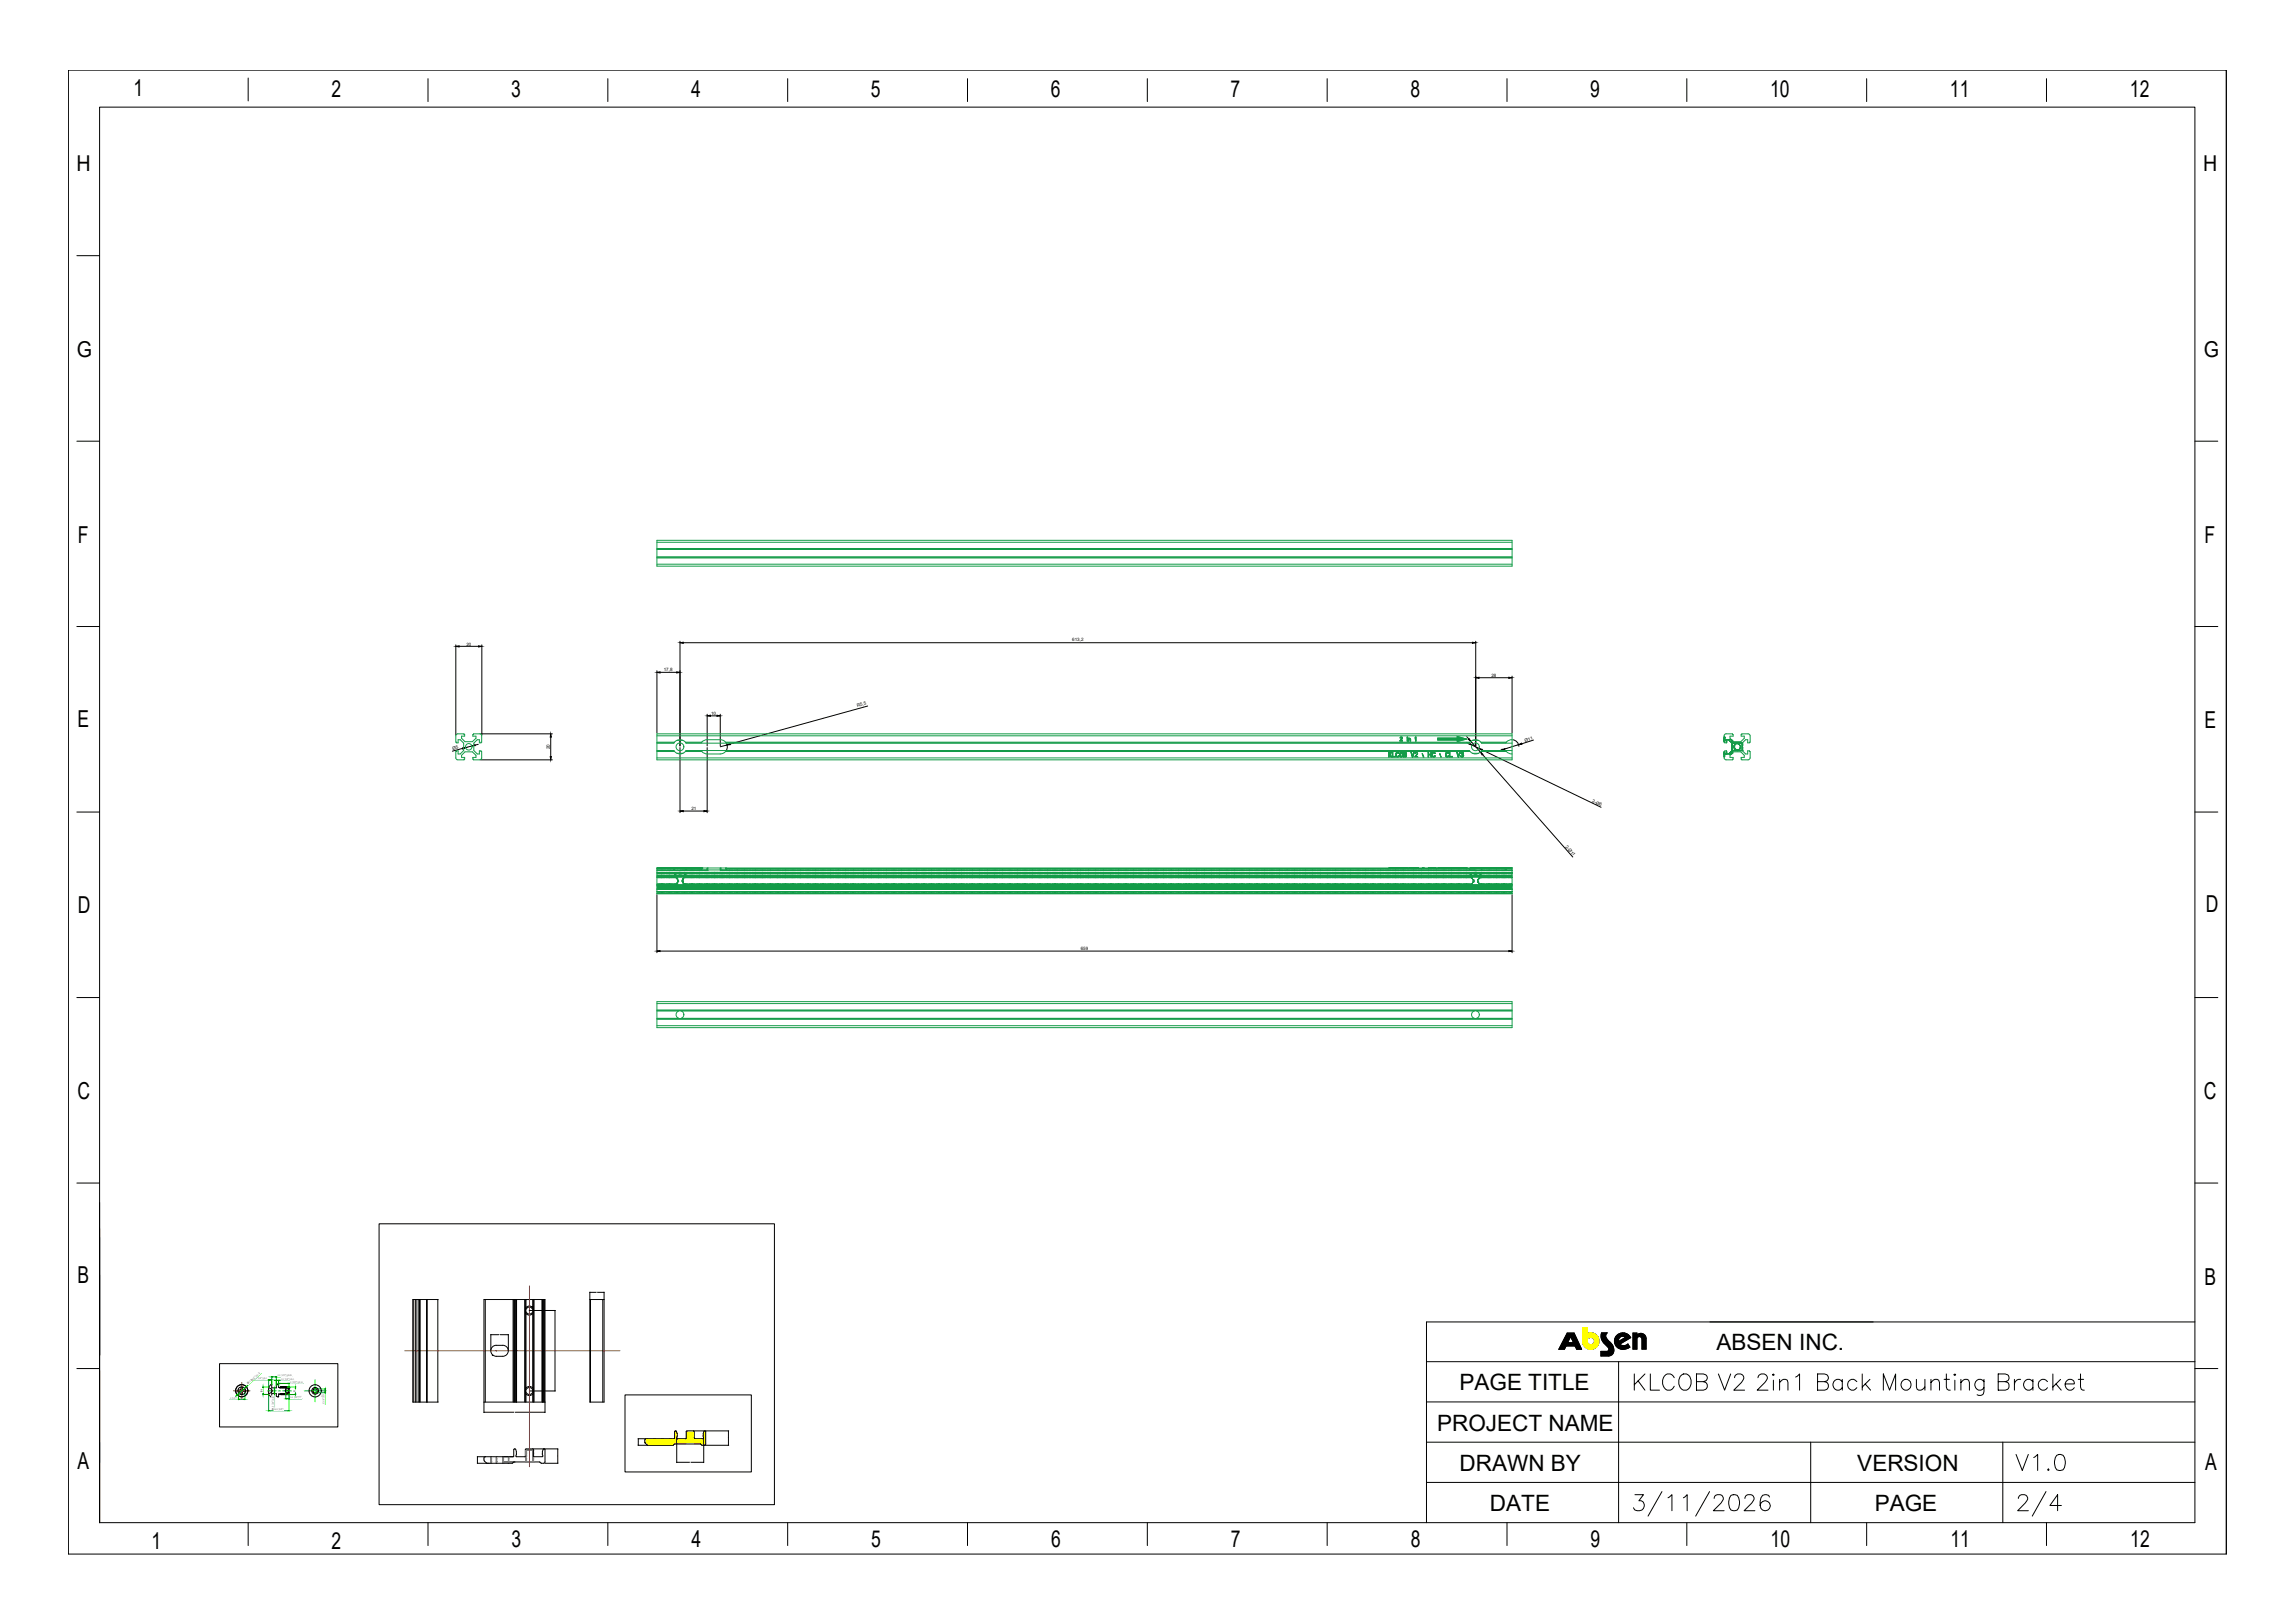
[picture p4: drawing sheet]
<svg xmlns="http://www.w3.org/2000/svg" width="594mm" height="420mm" viewBox="0 0 594 420" stroke-linecap="round" stroke-linejoin="round" font-family="sans-serif">
<defs><g id="words">
<g font-size="6">
<text x="34.6" y="24.9">1</text>
<text x="85.8" y="25.1">2</text>
<text x="132.3" y="25.1">3</text>
<text x="178.8" y="25.1">4</text>
<text x="225.3" y="25.1">5</text>
<text x="271.9" y="25.1">6</text>
<text x="318.4" y="25.1">7</text>
<text x="364.9" y="25.1">8</text>
<text x="411.4" y="25.1">9</text>
<text x="457.9" y="25.1">10</text>
<text x="504.5" y="25.1">11</text>
<text x="551" y="25.1">12</text>
<text x="20.1" y="140.6">F</text>
<text x="570.3" y="140.4">F</text>
<text x="20" y="188.2">E</text>
<text x="570.3" y="188.4">E</text>
<text x="20.2" y="236.3">D</text>
<text x="570.7" y="236.1">D</text>
<text x="20" y="284.3">C</text>
<text x="570.2" y="284.5">C</text>
<text x="20.1" y="332">B</text>
<text x="570.3" y="332.5">B</text>
<text x="20.1" y="380.1">A</text>
<text x="570.5" y="380.4">A</text>
<text x="39.2" y="401">1</text>
<text x="85.8" y="401">2</text>
<text x="132.4" y="400.3">3</text>
<text x="178.9" y="400.3">4</text>
<text x="225.4" y="400.3">5</text>
<text x="271.9" y="400.3">6</text>
<text x="318.5" y="400.3">7</text>
<text x="365" y="400.3">8</text>
<text x="411.5" y="400.3">9</text>
<text x="458.1" y="400.3">10</text>
<text x="504.6" y="400.3">11</text>
<text x="551.1" y="400.3">12</text>
</g>
<g font-size="5.8">
<text x="444.1" y="349.4">ABSEN INC.</text>
<text x="377.6" y="359.8">PAGE TITLE</text>
<text x="371.8" y="370.2">PROJECT NAME</text>
<text x="377.6" y="380.6">DRAWN BY</text>
<text x="480.5" y="380.7">VERSION</text>
<text x="385.5" y="391">DATE</text>
<text x="485" y="391.1">PAGE</text>
</g>
<g font-size="5.7">
<text x="19.8" y="44.3">H</text>
<text x="570" y="44.2">H</text>
<text x="19.8" y="92.4">G</text>
<text x="570.2" y="92.4">G</text>
</g>
<g font-size="1.2">
<text x="120.7" y="167">20</text>
<text x="277.4" y="166">613,2</text>
<text x="171.7" y="173.6">17,8</text>
<text x="385.9" y="175.2">28</text>
<text x="184" y="185">10</text>
<text x="221.8" y="183" transform="rotate(-16 221.8 183)">R5,5</text>
<text x="394.6" y="191.9" transform="rotate(-17 394.6 191.9)">Ø11</text>
<text x="117.1" y="194.1" transform="rotate(-15 117.1 194.1)">Ø5</text>
<text x="142.3" y="193.9" transform="rotate(-90 142.3 193.9)">20</text>
<text x="178.9" y="209.7">21</text>
<text x="411.8" y="207.5" transform="rotate(26 411.8 207.5)">2-Ø6</text>
<text x="404.9" y="219.2" transform="rotate(49 404.9 219.2)">2-Ø11</text>
<text x="279.6" y="245.9">659</text>
</g>
<g font-size=".6">
<text x="64.2" y="358.2" transform="rotate(-42 64.2 358.2)">Ø9.4 [Ø3/8&quot;]±0.15</text>
<text x="65.8" y="357">2.5 [1/8&quot;]±0.1</text>
<text x="71.9" y="356.1">3.5 [1/8&quot;]±0.05</text>
<text x="72.8" y="357">1.8 [1/8&quot;]±0.1</text>
<text x="75.2" y="357.8">8 [3/8&quot;]±0.15</text>
<text x="59.6" y="361.9">5 [1/4&quot;]</text>
<text x="67.9" y="360.6" transform="rotate(-90 67.9 360.6)">（Ø6）</text>
<text x="70.9" y="364.9" transform="rotate(-90 70.9 364.9)">Ø4.5 [1/8&quot;]±0.1</text>
<text x="70.9" y="364.9">15.8 [5/8&quot;]</text>
<text x="75.2" y="361.8">2.5 [1/8&quot;]</text>
<text x="76.4" y="360.1" transform="rotate(-90 76.4 360.1)">M6</text>
<text x="84" y="363.4" transform="rotate(-90 84 363.4)">3 [1/8&quot;]</text>
</g>
<g font-size=".4">
<text x="77.4" y="361.4">+0.3</text>
<text x="77.6" y="361.8">0</text>
<text x="83.6" y="361.6" transform="rotate(-90 83.6 361.6)">+0.03</text>
<text x="84" y="361.6" transform="rotate(-90 84 361.6)">+0.08</text>
</g>
</g></defs>
<g fill="none" stroke="#000" stroke-width=".26">
<path d="M17.6 18.2h558.4v384h-558.4zM17.6 18.2v384M576 18.2v384M64.2 20.2v5.9M110.7 20.4v5.9M157.3 20.4v5.9M203.8 20.4v5.9M250.3 20.4v5.9M296.8 20.4v5.9M343.4 20.4v5.9M389.9 20.4v5.9M436.4 20.4v5.9"/>
<path d="M482.9 20.4v5.9M529.4 20.4v5.9M19.9 66.2h5.9M19.9 114.2h5.9M567.8 114.2h6M19.9 162.1h5.9M117.9 166.9v23.3M118.8 167.3h5M124.7 166.9v23.3M170 173.6v16.1M170.8 174h4.3M175.9 165.9v27.1"/>
<path d="M176.8 166.3h204.1M381.8 165.9v27.1M382.6 175.4h7.7M391.2 175v14.7M567.8 162.1h6M119.7 193.7l-2.7 .7M122.1 193l-1.6 .5M123.7 192.6l-.8 .2M124.4 189.9h18.5M124.4 196.6h18.5M142.5 190.8v5M175.9 193.5v16.8"/>
<path d="M183 184.8v8.2M183 193.5v16.8M183.8 185.2h1.7M186.3 184.8v8.2M187.9 192.4l.3 .7-.2 1M188.1 192.8l-1.8 .4M224.5 182.7l-35.6 9.8M379.4 192.1l.7 .3M379.5 190.6l.5 .7M380.6 191.9l2.4 2.7M380.9 192.8l1.8 .9M383.4 194.1l30.8 14.8"/>
<path d="M383.6 195.3l23.3 26.5M388.6 194.1l-.8 .2M391.4 191.4a1.85 1.85 0 0 1 1.6 1.7M392.9 192.7l-3.5 1.1M396.7 191.5l-3 1M19.9 210.1h5.9M176.8 209.9h5.3M567.8 210.1h6M170 231.5v15M391.2 231.5v15M19.9 258.1h5.9M170.8 246.1h219.5"/>
<path d="M567.8 258.1h6M19.9 306.2h5.9M25.8 311.2v82.8h542v-366.3h-542v366.3v-20.8M98.1 316.7h102.2v72.7h-102.2zM567.8 306.2h6M25.8 329.9v20.8M107.4 336.3v26.5M107.6 336.3v26.5M108.2 336.3v26.5M108.5 336.3v26.5M108.7 336.3v26.5M110.3 336.3v26.5"/>
<path d="M110.5 336.3v26.5M113.3 336.3v13.2M113.4 336.3h-6.6v26.5h6.6M125.5 336.3v26.5M132.7 336.3v26.5M132.9 336.3v26.5M133.1 336.3v26.5M133.3 336.3v26.5M133.4 336.3v26.5M133.6 336.3v26.5M135.7 336.3v26.5M135.9 336.3v26.5"/>
<path d="M136.1 336.3v2.1l-.2 .4 .2 1.1M136.1 339.9v19.3M136.1 339.9l.9 .4 .8-.4M136.1 338.4l.9-.4 .8 .4M136.9 339.1h6.8M137 339.1v.1M137.7 338.5h.1M137.7 338.1l-.1 .1M137.8 336.3v2.1l.2 .3-.2 1.2M137.8 339.9v19.3M138 336.3v26.5M138.2 336.3v26.5"/>
<path d="M140.3 336.3v26.5M140.5 336.3v26.5M140.7 336.3v26.5M140.8 336.3v26.5M143.6 339.1v10.4M152.6 336.3h3.7M152.6 334.4v28.4h3.7v-28.4M152.6 334.4h1.6M152.8 336.3v26.5M154.6 334.4h1.7M155.9 336.3v26.5M19.9 354.2h5.9"/>
<path d="M56.8 352.9h30.6v16.4h-30.6zM60.9 359.9h.7M61.7 359.7l.1 .1M61.7 359.7h.5M61.7 359.7v.4M61.8 360h.6M61.8 359.8v.2M61.8 360l-.1 .1M61.8 359.8h.6M62.2 359.7l.2 .1M62.3 359.6l-.1 .1M62.3 359.1l.2 .1"/>
<path d="M62.3 359.6l.2 .1M62.3 359.1v.5M62.3 359.1h.4M62.4 360h.1M62.4 360l-.2 .1M62.5 359.7l-.1 .1M62.5 359.2h.1M62.5 359.2v.5M62.6 359.7l.1 .1M62.6 359.2v.5M62.7 360h-.1M62.7 360h.5"/>
<path d="M62.7 359.8h.5M62.7 360l.2 .1M62.7 359.6l.2 .1M62.7 359.1l-.1 .1M62.7 359.6l-.1 .1M62.7 359.1v.5M62.9 359.7l-.2 .1M62.9 359.7h.5M63.2 359.8v.2M63.2 360l.2 .1M63.4 359.7l-.2 .1M63.4 359.7v.4"/>
<path d="M63.5 359.9h.7M69.5 359.1l.8 .4M70.3 359.5v.8M70.3 359.5l.1 .4-.1 .4M72.1 358.3l-.6 .2v.7h-1.2v-.9h-.2l-.6 .6v2l.6 .6h.2v-.9h1.2v.7l.3 .2h.3v-.8h.3v.2M72.1 358.3v.8h.2M72.3 359.1h.1M72.3 359.1l.1 .1M72.4 359.2h.1M72.5 359l-.1 .2M72.5 358.9h.1M72.5 358.9l-.1 .3"/>
<path d="M72.6 358.9l.1 .3M72.7 359.2h.1M72.9 358.9h.1M72.9 358.9l-.2 .3M72.9 358.9l.2 .3M73.1 359.2h.1M73.2 358.9h.1M73.2 358.9l-.1 .3M73.3 358.9h.1M73.3 358.9l.1 .3M73.4 359.2h.1M73.6 358.9h.1"/>
<path d="M73.6 358.9l-.2 .3M73.6 358.9l.1 .3M73.7 359.2h.1M73.9 358.9h.1M73.9 358.9l-.2 .3M73.9 359.9h.8M73.9 359.4h.8M73.9 359.4v1M73.9 358.9l.2 .3M74.1 359.2h.1M74.2 358.9h.1M74.2 358.9l-.1 .3"/>
<path d="M74.3 358.9l.1 .3M74.4 359.2h.1M74.6 358.9h.1M74.6 358.9l-.2 .3M74.6 358.9l.1 .3M74.7 359.4v.5M74.7 359.2h.1M74.7 359.9v.5M74.8 359.1h.1M74.8 359.1l-.1 1.7M74.8 359.3l-.1 .1M74.8 359.1l-.1 .1"/>
<path d="M79.9 359.9h.1M81.5 359.4a.51 .51 0 0 1 .6 .5 .51 .51 0 0 1-.6 .5M81.5 359.4a.51 .51 0 0 0-.6 .5 .51 .51 0 0 0 .6 .5M81.5 359.3v.1M83.2 359.9h.1M113.3 349.6v13.2M127.5 350.7l-.1 .1M127.6 348.4a4.1 4.1 0 0 1 3.3 0 1.43 1.43 0 0 1 .5 1.6 1.43 1.43 0 0 1-1.3 1h-1.7a1.43 1.43 0 0 1-1.4-1 1.43 1.43 0 0 1 .6-1.6zM128.4 349.5v.1M129.1 345.4h-2.1v4.1M129.4 345.4h2M131.4 345.4l.1 4.1"/>
<path d="M136.1 359.2l-.2 .4 .2 1.2M136.1 359.2l.9-.4 .8 .4M137 360h6.7M137.8 359.2l.2 .4-.2 1.2M143.6 349.6v10.4M369 352.4h198.8M405.5 345h1.7l2 4.2h-1.3l-.4-.9h-2.3l-.5 .9h-1.4zM406.3 345.9l.8 1.6h-1.6zM414.9 347.6l1 .9M415.8 344.9l-.2 .3a2.27 2.27 0 0 0 1.3 2.5 1.87 1.87 0 0 1-.5 3.2h-2.2v-1.2l1.9-.1 .1-.7-.3-.4M415.8 344.9h-1.5v1.4l.6 1.2M418.7 352.4v41.6"/>
<path d="M419 346.2a1.14 1.14 0 0 1 1.6-.1l-1.9 1.1zM421.9 346.2a2.2 2.2 0 0 0-3-1.1 2.2 2.2 0 0 0-1 3 2.2 2.2 0 0 0 3.1 .9l.7-.4-.5-.8M421.9 346.2l-2.9 1.7a1.58 1.58 0 0 0 2.2-.1M422.5 345h1v.5a1.35 1.35 0 0 1 1.5-.4 1.35 1.35 0 0 1 .9 1.3v2.7h-1.1v-2.6a.68 .68 0 0 0-.6-.6 .68 .68 0 0 0-.7 .4v2.8h-1zM422.8 355.6v4.1M423.8 357.3l1.8 2.4M425.6 355.6l-2.8 2.7M427 355.6v4.1h2.3M433.1 356.5a1.55 1.55 0 0 0-1.7-1 1.55 1.55 0 0 0-1.3 1.7 1.97 1.97 0 0 0 2 2.5l.4-.2 .6-.8M434.7 356.1a1.55 1.55 0 0 1 1.8-.5 1.55 1.55 0 0 1 1 1.6 1.94 1.94 0 0 1-2 2.5 2.5 2.5 0 0 1-.8-3.6zM438.9 357.5h1.8a1.1 1.1 0 0 1 1 1.1 1.1 1.1 0 0 1-1 1.1h-1.8v-4.1h1.8l.6 .2a.91 .91 0 0 1 0 1.5l-.6 .2M444.6 355.6l1.6 4.1 1.5-4.1"/>
<path d="M448.8 356.5a.94 .94 0 0 1 .7-.9h.8a1.02 1.02 0 0 1 .6 1.6l-2.4 2.5h2.8M454.8 356.5a1.03 1.03 0 0 1 .8-.9h.8a1.02 1.02 0 0 1 .6 1.6l-2.4 2.5h2.8M458.8 355.6l.2 .2-.2 .1-.2-.1zM458.8 357.2v2.5M460.4 357.8l1-.8 1 .2 .2 .6v1.9M460.4 357v2.7M464.6 356.4l1-.8v4.1M470.2 357.5h1.8a1.1 1.1 0 0 1 1.1 1.1 1.1 1.1 0 0 1-1.1 1.1h-1.8v-4.1h1.8l.6 .2a.97 .97 0 0 1 0 1.5l-.6 .2M476.6 357.5a1.34 1.34 0 0 0-2-.2 1.34 1.34 0 0 0 0 2 1.34 1.34 0 0 0 2-.2M476.6 357v2.7M480.4 357.5a1.33 1.33 0 0 0-1.8-.2 1.33 1.33 0 0 0-.4 1.8 1.33 1.33 0 0 0 1.8 .4l.4-.4M481.8 355.6v4.1"/>
<path d="M482.5 358.1l1.4 1.6M483.8 357l-2 1.9M487.2 359.7v-4.1l1.7 4.1 1.5-4.1v4.1M495.8 357v1.9l.2 .6 1 .2 1-.8M498 357v2.7M499.6 357.8l1-.8 1 .2 .2 .6v1.9M499.6 357v2.7M502.9 357h1.4M503.5 355.6v3.3l.3 .6 .8 .2M505.7 355.6l.3 .2-.3 .1-.2-.1zM505.7 357.2v2.5M507.3 357.8l1-.8 1 .2 .2 .6v1.9"/>
<path d="M507.3 357v2.7M513.3 357v3.1a1.08 1.08 0 0 1-.7 1 1.08 1.08 0 0 1-1.1-.2M513.3 357.5a1.34 1.34 0 0 0-1.9-.2 1.34 1.34 0 0 0-.3 1.8 1.34 1.34 0 0 0 1.8 .4l.4-.4M517 357.5h1.8l.6 .3a1.12 1.12 0 0 1 .4 1.2 1.12 1.12 0 0 1-1 .7h-1.8v-4.1h1.8l.6 .2a.97 .97 0 0 1 0 1.5l-.6 .2M521.2 357v2.7M522.8 357a1.37 1.37 0 0 0-1.6 1.1M525.9 357.5a1.34 1.34 0 0 0-1.9-.2 1.34 1.34 0 0 0 0 2 1.34 1.34 0 0 0 1.9-.2M525.9 357v2.7M529.7 357.5a1.34 1.34 0 0 0-1.8-.2 1.34 1.34 0 0 0-.4 1.8 1.34 1.34 0 0 0 1.8 .4l.4-.4M531.1 355.6v4.1M531.9 358.1l1.4 1.6M533.1 357l-2 1.9"/>
<path d="M534.3 358.1h2.3a1.19 1.19 0 0 0-1.1-1.2 1.19 1.19 0 0 0-1.2 1.2 1.3 1.3 0 0 0 .7 1.5 1.3 1.3 0 0 0 1.6-.5M537.7 357h1.4M538.3 355.6v3.3l.2 .6 .7 .2M567.8 354.2h6M567.8 342.1h-198.8v51.9M61.7 360.1h.5M62.2 360.1l.1 .1M62.3 360.2v.5M62.3 360.7h.4M62.5 360.6h.1M62.5 360v.6M62.5 360.6l-.2 .1"/>
<path d="M62.5 360l-.2 .2M62.6 360.6l.1 .1M62.6 360v.6M62.6 360l.1 .2M62.7 360.2v.5M62.9 360.1l-.2 .1M62.9 360.1h.5M70.3 360.3l-.8 .4M72.4 360.9h.1M72.6 360.6h.1M72.6 360.6l.1 .3M72.6 360.6l-.2 .3"/>
<path d="M72.7 360.9h.1M72.8 360.9h.1M72.9 360.6h.1M72.9 360.6l.2 .3M72.9 360.6l-.1 .3M73.1 360.9h.1M73.2 360.6h.1M73.2 360.6l.2 .3M73.2 360.6l-.1 .3M73.4 360.9h.1M73.6 360.6h.1M73.6 360.6l-.2 .3"/>
<path d="M73.6 360.6l.1 .3M73.7 360.9h.1M73.8 360.9h.1M73.9 360.6h.1M73.9 360.6l.2 .3M73.9 360.6l-.1 .3M73.9 360.4h.8M74.1 360.9h.1M74.2 360.6h.1M74.2 360.6l.2 .3M74.2 360.6l-.1 .3M74.4 360.9h.1"/>
<path d="M74.5 360.9h.1M74.6 360.6h.1M74.6 360.6l.1 .2M74.6 360.6l-.1 .3M74.7 360.4l.1 .1M74.7 360.8h.1M81.5 360.4v.1M123.5 377h9.2M123.5 377v.7M123.5 377.9v.8M125.2 365.5v-29.2h15.8v29.2M125.2 362.8h15.8"/>
<path d="M125.2 365.5h7.7M125.5 377l-.2 .1-.1 .7 .8 .9M130 378.3h9.6l.5 .4h.6M130.1 377v.6M130.1 377.7v.6M133 378.3l-.5 .4h-9M133.3 365.5h7.7M133.6 376.2l-.2-1.1-.4-.1-.1 1.8-.1 .2M133.6 376.2l-.1 .5 .1 .3h2.1M135.9 375.1v1.7M135.9 376.8l-.1 .2M136.1 360.8v2"/>
<path d="M136.1 360.8l.9 .3 .8-.3M137.8 375l.2 .1v1.7l.2 .2M137.8 360.8v2M140.3 376.2l.1 .5-.1 .3h-2.1M140.7 374.9a1.14 1.14 0 0 0-.4 1.3M140.8 375l.2 .1v3.2l-.3 .4M141 378.7h3.3M144.3 374.9v1.9M144.3 376.8v1.9M144.3 374.9l-8.2 .1-.2 .1M161.7 361h32.7v19.9h-32.7zM165.1 374h9l.5-.3h6.6l.4 .3h6.9"/>
<path d="M165.1 372.3v.8M165.1 373.2v.8M167.1 372.3l-.2 .2-.1 .8 .7 .7M175.1 372.1v6.4M175.1 378.4h3.3M178.8 378.4h3.3M179.4 370.3l.2 .2v1.7l.2 .1M182.1 372.1v6.4M182.3 370.3a2.33 2.33 0 0 0-.3 1.9l-2.2 .1M182.4 370.3l.2 .2v3.2l-.3 .3M188.5 370.3v1.8M188.5 372.2v1.8"/>
<path d="M188.5 370.3h-10.8l-.2 .2v1.8l-2.4-.1a2.38 2.38 0 0 0-.2-1.9l-.4 .2v1.7l-.1 .1h-9.3M369 373.2h198.8M369 362.8h198.8M468.4 373.2v20.8M518.1 373.2v20.8M521.6 376.4l1.6 4.1 1.5-4.1M526.1 377.2l1.1-.8v4.1M532.1 376.6a1.34 1.34 0 0 1 2 .6 3.4 3.4 0 0 1-.4 3.2 1.41 1.41 0 0 1-2-.6 3.4 3.4 0 0 1 .4-3.2zM64.2 394v6M110.7 394v6M157.3 394v6M203.8 394v6"/>
<path d="M250.3 394v6M296.8 394v6M343.4 394v6M369 383.6h198.8M389.9 394v6M423 386.8h2.2l-1.2 1.6a1.34 1.34 0 0 1 1.4 1.5 1.34 1.34 0 0 1-1.8 1l-.6-.1-.4-.6M430 386l-3.6 6.3M431.5 387.6l1-.8v4.1M435.5 387.6l1-.8v4.1M436.4 394v6M442.3 386l-3.6 6.3M443.5 387.8a.92 .92 0 0 1 .8-1h.7a1 1 0 0 1 .6 1.6l-2.3 2.5h2.8"/>
<path d="M447.8 387a1.38 1.38 0 0 1 2 .6 3.4 3.4 0 0 1-.4 3.2 1.41 1.41 0 0 1-2-.6 3.5 3.5 0 0 1 .4-3.2zM451.4 387.8a.94 .94 0 0 1 .8-1h.8a1 1 0 0 1 .6 1.6l-2.4 2.5h2.8M457.8 387.4a1.27 1.27 0 0 0-1.8-.4 3.6 3.6 0 0 0-.4 3.4 1.31 1.31 0 0 0 2.1 .1 1.31 1.31 0 0 0-.6-2.1 1.31 1.31 0 0 0-1.7 1.2M482.9 394v6M522.2 387.8a1.03 1.03 0 0 1 .8-1h.8a1 1 0 0 1 .6 1.6l-2.4 2.5h2.7M529.3 386l-3.5 6.3M529.4 394v6M529.9 380.1l.2 .3-.2 .1-.2-.1zM533.3 389.6h-3l2-2.8v4.1"/>
<circle cx="137" cy="339.1" r=".91"/>
<circle cx="62.5" cy="359.9" r="1.01"/>
<circle cx="62.5" cy="359.9" r="1.58"/>
<circle cx="81.5" cy="359.9" r=".6"/>
<circle cx="81.5" cy="359.9" r=".87"/>
<circle cx="81.5" cy="359.9" r="1.58"/>
<circle cx="137" cy="360" r=".91"/>
<circle cx="493.1" cy="358.3" r="1.37"/>
</g>
<path d="M409.4 343.6h1.2v3.4a.96 .96 0 0 0 1.2 1 .96 .96 0 0 0 .7-1.3 .96 .96 0 0 0-1.4-.5v-1.2a2.13 2.13 0 0 1 2.6 1.7 2.13 2.13 0 0 1-2 2.5 2.13 2.13 0 0 1-2.3-2.2z" fill-rule="evenodd" fill="#ff7f00" stroke="#ff7f00" stroke-width=".26"/>
<path d="M411.1 345v1.2a.95 .95 0 0 1 1.4 .5 .95 .95 0 0 1-.8 1.3 .95 .95 0 0 1-1.1-1M411.1 345a2.14 2.14 0 0 1 2.6 1.7 2.14 2.14 0 0 1-2 2.5 2.14 2.14 0 0 1-2.3-2.2v-3.4h1.2v3.4" fill="none" stroke="#ff7f00" stroke-width=".26"/>
<g fill="#000" stroke="#000" stroke-width=".26">
<path d="M117.9 167.3l.9-.2v.3zM123.8 167.1l.9 .2-.9 .1zM170 174l.8-.1v.3zM175.1 173.9l.8 .1-.8 .2zM175.9 166.3l.9-.1v.3zM380.9 166.2l.9 .1-.9 .2zM381.8 175.4l.8-.1v.3zM390.3 175.3l.9 .1-.9 .2zM119.7 193.5h.8l-.8 .3zM122.1 193l.8-.3 .1 .3zM142.5 189.9l.1 .9h-.2zM142.4 195.8h.2l-.1 .8z"/>
<path d="M183 185.2l.8-.1v.3zM185.5 185.1l.8 .1-.8 .2zM188.1 192.8l.8-.4 .1 .3zM379.9 191.3l.2-.1 .5 .7zM380.2 192.3l.7 .5-.8-.2zM382.7 193.7l.8 .2-.1 .3zM383 194.6l.7 .6-.3 .2zM388.5 193.9l.9-.1-.8 .4zM392.9 192.7l.7-.4 .1 .3zM175.9 209.9l.9-.1v.3zM182.1 209.8l.9 .1-.9 .2zM170 246.1l.8-.1v.2z"/>
<path d="M390.3 246l.9 .1-.9 .1z"/>
<path d="M405.5 345h1.7l2 4.2h-1.3l-.4-.9h-2.3l-.5 .9h-1.4zM406.3 345.9l-.8 1.6h1.6z" fill-rule="evenodd"/>
<path d="M414.3 344.9h1.5a1.25 1.25 0 0 0 .3 2.1 2.49 2.49 0 0 1 .9 3.6l-.8 .3h-2v-1.2h1.5a.63 .63 0 0 0 .6-.5 .63 .63 0 0 0-.4-.7 3.1 3.1 0 0 1-1.6-3.6z" fill-rule="evenodd"/>
<path d="M418.3 345.6a2.27 2.27 0 0 1 3.6 .6l-2.9 1.6a1.56 1.56 0 0 0 2.2 0l.5 .8a2.31 2.31 0 0 1-3 .3 2.31 2.31 0 0 1-.8-2.9zM419.1 346.1l-.4 1.1 1.9-1.1a1.07 1.07 0 0 0-1.5 0z" fill-rule="evenodd"/>
<path d="M422.5 345h1v.5a1.34 1.34 0 0 1 1.5-.4 1.34 1.34 0 0 1 .9 1.3v2.7h-1.1v-2.6a.68 .68 0 0 0-.6-.6 .68 .68 0 0 0-.7 .4v2.8h-1z" fill-rule="evenodd"/>
</g>
<g fill="none" stroke="#139b48" stroke-width=".26">
<path d="M170 139.8h221.2v6.7h-221.2zM170 146h221.2M170 144.4h221.2M170 144.2h221.2M170 144.1h221.2M170 142.2h221.2M170 142.1h221.2M170 141.9h221.2M170 140.3h221.2M118.2 190l1.8-.1 .2 .6h-.8v.5l.9 .9h1.9l.9-.9v-.5h-.8l.2-.6h1.6l.5 .3v1.9l-.6 .1v-.8h-.5l-.9 .9v1.9l.9 .9h.5v-.8l.6 .2v1.6l-.2 .4-1.9 .1-.2-.6h.8v-.6l-.9-.8h-1.9l-.9 .8v.6h.8l-.2 .6h-1.6l-.4-.2-.1-1.9 .6-.2v.8h.6l.9-.9v-1.9l-.9-.9h-.6v.8l-.6-.1v-1.7zM170 189.9h221.2v6.7h-221.2zM170 194.5h4.5"/>
<path d="M170 194.3h4.4M170 192.2h4.4M170 192.1h4.5M170 196.1h221.2M170 190.4h221.2M175.1 194.9h1.6M175.1 191.6h1.6M177.3 194.5h4.3M177.3 192.1h4.3l-.2 .1h-4M177.4 194.3h4l.2 .2M181.6 192.1l1-.6 3.7-.1 .7 .2 .8 .6M187.7 194.5h192.6"/>
<path d="M187.7 192.1h192.6M187.8 194.3l-.8 .7-.7 .1h-3.7l-1-.6M187.9 194.3h192.3M187.9 192.2h192.3M359.3 194.7l.1 .6 .6-.6-.4 .5 .4 .7-.4-.6-.3 .6zM360.2 194.7l.1 1 .7 .2h-.8zM361.3 194.8l.3-.1 .3 .3h-.6v.7l.6-.1-.2 .3h-.4l-.2-.3zM362.2 194.8l.4-.1 .3 .3v.6l-.2 .3h-.4l-.2-.3zM362.2 195h.6l-.1 .7h-.4zM362.4 190.8l.4 .1-.4 .7 .4 .2h-.6l.5-.8-.1-.2-.4 .2zM362.7 191h.1M363.1 194.7l.7 .1 .1 .8-.2 .3h-.6z"/>
<path d="M363.2 195.4h.5l.1 .2-.6 .1zM363.2 194.9h.4l.2 .2-.6 .1zM364.1 191l.1 .8zM364.1 190.8h.1zM364.3 191l.1 .8zM364.4 191.2h.5M364.8 191.2h-.3M364.8 191.2h.1M364.8 191.2l.1 .6v-.6M364.9 191.2h.1M365 194.7l.4 1 .5-1-.4 1.2h-.1zM366.2 190.8l.1 1z"/>
<path d="M367.9 195.1l.4 .8zM369.5 194.7l.1 .5h.6l.1-.5v1.2l-.1-.6h-.6l-.1 .6zM370.6 194.8l.4-.1 .3 .2-.7 .1 .1 .7 .6-.1-.2 .3h-.4l-.2-.3zM372 191h5v-.4l2.4 .7-2.4 .6v-.4h-5zM372.5 195.1l.3 .8M372.8 195.9h.1M374.1 194.8l.4-.1 .3 .2-.7 .1 .1 .7 .6-.1-.2 .3h-.4l-.2-.3zM375 194.7l.1 1 .6 .2h-.7zM376.9 194.7l.4 1 .4-1-.3 1.2h-.2zM377.9 195.6v.1M378.5 195l-.2-.2-.4 .2a.35 .35 0 0 1 .5-.3 .35 .35 0 0 1 .1 .6l.2 .3-.3 .3-.5-.2M378.5 195l-.3 .2 .3 .3-.1 .2-.5-.1"/>
<path d="M378.5 195h.1M380.9 194.9h1.6M380.9 191.6h1.6M383.1 192.1h6.6l-.1 .1h-6.4M383.2 194.3h6.4l.1 .2h-6.6M383.3 192.3a1.85 1.85 0 0 0-3.2 0h-202.6a1.84 1.84 0 0 0-3.2 0h-4.3M383.3 194.2a1.85 1.85 0 0 1-3.2 0h-202.6a1.85 1.85 0 0 1-3.2 0h-4.3M383.3 194.2h7.9M383.3 192.3h7.9M389.7 194.5l.7 .5 .8 .1M391.2 191.4l-.8 .2-.7 .5M446 196.1l.6 .5h1.6l.2-.6h-.8v-.6l.9-.8h1.9l.9 .8v.6h-.8l.1 .6h1.7l.4-.2 .1-.3"/>
<path d="M446 190.4l.3-.4 .3-.1h1.6l.2 .6h-.8v.5l.9 .9h1.9l.9-.9v-.5h-.8l.1-.6h1.7l.4 .3 .1 .2M446.1 195h.1M446.1 194.8v.1M446.1 194.7h.1M446.1 194.5v.1M446.1 191.9v.1M446.1 191.8h.1M446.1 191.6h.1M446.1 191.4h.1M446.1 195.1h.1M446.1 195.1h1.1M446.1 194.5l.5-.2v.8"/>
<path d="M446.1 190.4v1.7l.5 .1M446.1 191.4h1.1M446.1 194.5v1.6M446.1 190.8h.1M446.1 190.9v.1M446.1 191.1v.1M446.1 191.3h.1M446.1 195.9h.1M446.1 195.8h.1M446.1 195.7h.1M446.1 195.6h.1M446.1 195.5h.1"/>
<path d="M446.1 195.4h.1M446.1 195.2h.1M446.1 194.9h.1M446.1 194.8h.1M446.1 191.7h.1M446.1 191.9h.1M446.1 191.5h.1M446.1 191.2h.1M446.1 190.6h.1M446.1 195.8v.1M446.1 195.4v.1M446.1 195.3h.1"/>
<path d="M446.1 195v.1M446.1 191.8v.1M446.1 191.5v.1M446.1 191h.1M446.1 190.9h.1M446.1 190.7v.1M446.1 191.7v.1M446.2 195.1h.2M446.2 191.4h.2M446.5 195.1h.1M446.5 191.4h.1M446.6 191.4h.1"/>
<path d="M446.6 191.5v.1M446.6 191.7h.1M446.6 191.8v.1M446.6 192h.1M446.6 192.1v.1M446.6 194.4v.1M446.6 194.6h.1M446.6 194.7v.1M446.6 194.9h.1M446.6 195.1h.1M446.6 191.4v.8M447.2 191.4l.9 .9"/>
<path d="M447.3 195.1h.1M447.3 195v.1M447.3 195h.1M447.4 194.9h.1M447.4 191.6h.1M447.4 191.4l-.1 .2M447.4 191.6l.1 .1M447.5 195.1h.1M447.5 191.4h.1M447.5 191.7h.1M447.5 191.8h.1M447.6 191.8h.1"/>
<path d="M447.6 195.1h.1M447.6 191.4h.1M447.7 194.6l-.2 .2M447.7 191.9h.1M447.7 194.6h.1M447.7 195.1h.1M447.7 191.4h.1M447.7 191.9l.1 .1M447.8 194.5h.1M447.8 195.1h.1M447.8 191.4h.1M447.8 192l.1 .1"/>
<path d="M447.9 191.4l.1 .2M447.9 195.1h.1M447.9 192.1h.1M447.9 192.1l.1 .1M448 195l-.1 .1M448 192.2h.1M448 195h.1M448 194.3l-.1 .1M448.1 194.8h.1M448.1 194.6h.1M448.1 194.4h.1M448.1 194.3l-.9 .8"/>
<path d="M448.1 194.1v.1M448.1 194h.1M448.1 193.8h.1M448.1 193.6h.1M448.1 193.4v.1M448.1 193.3h.1M448.1 193.2h.1M448.1 193h.1M448.1 192.8h.1M448.1 192.6v.1M448.1 192.5h.1M448.1 192.3v.1"/>
<path d="M448.1 192.1v.1M448.1 192h.1M448.1 191.8v.1M448.1 191.7h.1M448.1 194.9h.1M448.1 194.3h.1M448.1 191.6h.1M448.1 191.7v.1M448.1 191.9v.1M448.1 192.1h.1M448.1 192.3v2M448.1 194.3v.1"/>
<path d="M448.1 194.5h.1M448.1 194.7h.1M448.1 194.8v.1M448.1 192.3h.1M448.3 194.3h.1M448.3 192.3h.1M448.4 194.3h.1M448.4 192.3h.1M448.5 193.2l.1 .2M448.6 194.3h.1M448.6 192.3h.1M448.6 193.1h.1"/>
<path d="M448.6 193.1v.1M448.6 193.5h.1M448.6 193h.1M448.6 193.6h.1M448.7 193.6v.1M448.7 194.3h.1M448.7 192.3h.1M448.7 192.8l-.1 .1M448.7 193.7h.1M448.7 192.8h.1M448.8 193.8h.1M448.8 193.9h.1"/>
<path d="M448.8 194.3h.1M448.8 192.3h.1M448.9 192.6l-.1 .1M448.9 193.9l.1 .1M448.9 194.3h.1M448.9 192.3h.1M448.9 192.6h.1M449 194.3h.1M449 192.3h.1M449.1 194.3h.1M449.1 192.3h.1M449.1 192.5l-.1 .1"/>
<path d="M449.1 192.5h.1M449.1 194v.1M449.1 194.1h.1M449.2 194.1h.1M449.2 194.3h.1M449.2 192.3h.1M449.2 192.4h.1M449.3 194.3h.1M449.3 192.3h.1M449.3 192.4h.1M449.3 194.1h.1M449.4 192.4h.1"/>
<path d="M449.4 194.3h.1M449.4 192.3h.1M449.4 194.3h.3M449.4 192.3h.3M449.4 194.1h.1M449.5 192.4h.1M449.5 194.1h.1M449.6 194.1h.1M449.6 192.4l.2 .1M449.7 194.1h.1M449.7 194.3h.1M449.7 192.3h.1"/>
<path d="M449.8 194.3h.2M449.8 192.3h.2M449.8 194h.1M449.9 192.6h.1M449.9 193.9h.1M449.9 192.7h.1M450 193.8v.1M450 192.7l.1 .1M450 193.8h.1M450.1 194.3h.1M450.1 192.3h.1M450.1 192.9h.1"/>
<path d="M450.1 193.7v.1M450.2 193.6h.1M450.2 192.9v.1M450.2 194.3h.1M450.2 192.3h.1M450.2 193v.1M450.2 193.5v.1M450.2 193h.1M450.2 193.4v.1M450.2 193.4h.1M450.2 193.2h.1M450.2 193.3h.1"/>
<path d="M450.3 194.3h.1M450.3 192.3h.1M450.5 194.3h.1M450.5 192.3h.1M450.6 194.3h.1M450.6 192.3h.1M450.7 194.3h.1M450.7 192.3h.1M450.7 192.4v.1M450.7 192.7h.1M450.7 192.8v.1M450.7 193h.1"/>
<path d="M450.7 193.1v.1M450.7 193.2v.1M450.7 193.5h.1M450.7 193.6v.1M450.7 193.8h.1M450.7 193.9v.1M450.7 194.1h.1M450.7 194.2l.9 .9h.5v-.8h.5l.2 .2v1.6M450.7 194.2h.1M450.7 192.3v1.9M450.8 194.3h.1M452.8 190.4v1.7l-.2 .1h-.5v-.8h-.5l-.9 .9"/>
<path d="M170 231.1h.1M170 230.7h.1M170 230.2h.1M170 229.8h.1M170 229.3h.1M170 228.8h.1M170 227.1h.1M170 226.6h.1M170 226.1h.1M170 225.8h.1M170 225.2h.1M170 224.8h.1"/>
<path d="M170 224.6h.1M170 224.6h221.2v6.7h-221.2zM170 230.8h221.2M170 229.2h221.2M170 229h221.2M170 228.9h221.2M170 227h221.2M170 226.9h221.2M170 226.7h221.2M170 225.1h221.2M170 231.1h.3M170 230.7h.3"/>
<path d="M170 230.2h.3M170 229.8h.3M170 229.3h.2M170 228.8h.3M170 227.1h.3M170 226.1h.3M170 225.8h.3M170 224.8h.2M170.1 226.6h.1M170.1 225.2h.1M170.2 229.3h.1M170.2 225.2h.1"/>
<path d="M170.2 224.8h.1M170.2 224.6h.1M170.2 226.6h.1M170.3 229.3h.1M170.3 224.8h.1M170.3 226.6h.1M170.3 231.1h.1M170.3 230.7h.1M170.3 230.2h.1M170.3 229.8h.1M170.3 228.8h.1M170.3 227.1h.1"/>
<path d="M170.3 226.1h.1M170.3 225.8h.1M170.3 225.2h.1M170.3 224.6h.1M170.4 231.1h.1M170.4 230.7h.1M170.4 230.2h.1M170.4 229.8h.1M170.4 228.8h.1M170.4 227.1h.1M170.4 226.1h.1M170.4 225.8h.1"/>
<path d="M170.4 226.6h.1M170.5 231.1h.1M170.5 230.7h.1M170.5 230.2h.1M170.5 229.8h.1M170.5 228.8h.1M170.5 227.1h.1M170.5 226.1h.1M170.5 225.8h.1M170.5 229.3h.1M170.5 226.6h.1M170.5 225.2h.1"/>
<path d="M170.5 224.8h.1M170.5 224.6h.1M170.6 231.1h.1M170.6 230.7h.1M170.6 230.2h.1M170.6 229.8h.1M170.6 229.3h.1M170.6 228.8h.1M170.6 227.1h.1M170.6 226.1h.1M170.6 225.8h.1M170.6 225.2h.1"/>
<path d="M170.6 224.8h.1M170.7 231.1h.1M170.7 230.7h.1M170.7 230.2h.1M170.7 229.8h.1M170.7 229.3h.1M170.7 228.8h.1M170.7 227.1h.1M170.7 226.1h.1M170.7 225.8h.1M170.7 225.2h.1M170.7 224.8h.1"/>
<path d="M170.7 224.6h.1M170.7 226.6h.1M170.8 226.6h.1M170.8 231.1h.1M170.8 230.7h.1M170.8 230.2h.1M170.8 229.8h.1M170.8 229.3h.1M170.8 228.8h.1M170.8 227.1h.1M170.8 226.1h.1M170.8 225.8h.1"/>
<path d="M170.8 225.2h.1M170.8 224.8h.1M170.9 226.6h.1M170.9 225.2h.1M170.9 224.8h.1M170.9 224.6h.1M170.9 231.1h.1M170.9 230.7h.1M170.9 230.2h.1M170.9 229.8h.1M170.9 229.3h.1M170.9 228.8h.1"/>
<path d="M170.9 227.1h.1M170.9 226.1h.1M170.9 225.8h.1M171 231.1h.1M171 230.7h.1M171 230.2h.1M171 229.8h.1M171 229.3h.1M171 228.8h.1M171 227.1h.1M171 226.1h.1M171 225.8h.1"/>
<path d="M171 225.2h.1M171 224.8h.1M171 224.6h.1M171 226.6h.1M171.1 231.1h.1M171.1 230.7h.1M171.1 230.2h.1M171.1 229.8h.1M171.1 229.3h.1M171.1 228.8h.1M171.1 227.1h.1M171.1 226.1h.1"/>
<path d="M171.1 225.8h.1M171.1 224.8h.1M171.1 226.6h.1M171.1 226.6h.4M171.1 224.6h.1M171.1 225.2h.1M171.2 231.1h.1M171.2 230.7h.1M171.2 230.2h.1M171.2 229.8h.1M171.2 228.8h.1M171.2 227.1h.1"/>
<path d="M171.2 226.1h.1M171.2 225.8h.1M171.2 225.2h.1M171.3 231.1h.1M171.3 230.7h.1M171.3 230.2h.1M171.3 229.8h.1M171.3 228.8h.1M171.3 227.1h.1M171.3 226.1h.1M171.3 225.8h.1M171.3 229.3h.1"/>
<path d="M171.3 225.2h.1M171.3 224.8h.1M171.4 229.3h.1M171.4 225.2h.1M171.4 224.8h.1M171.4 224.6h.1M171.4 229.3h.2M171.4 225.2h.2M171.4 224.8h.2M171.4 231.1h.1M171.4 230.7h.1M171.4 230.2h.1"/>
<path d="M171.4 229.8h.1M171.4 228.8h.1M171.4 227.1h.1M171.4 226.1h.1M171.4 225.8h.1M171.5 231.1h.1M171.5 230.7h.1M171.5 230.2h.1M171.5 229.8h.1M171.5 228.8h.1M171.5 227.1h.1M171.5 226.1h.1"/>
<path d="M171.5 225.8h.1M171.5 224.6h.1M171.5 231.1h.3M171.5 230.7h.3M171.5 230.2h.3M171.5 229.8h.3M171.5 228.8h.3M171.5 227.1h.3M171.5 226.1h.3M171.5 225.8h.3M171.6 226.6h.1M171.7 229.3h.1"/>
<path d="M171.7 226.6h.1M171.7 225.2h.1M171.7 224.8h.1M171.7 224.6h.1M171.8 231.1h.1M171.8 230.7h.1M171.8 230.2h.1M171.8 229.8h.1M171.8 229.3h.1M171.8 228.8h.1M171.8 227.1h.1M171.8 226.1h.1"/>
<path d="M171.8 225.8h.1M171.8 225.2h.2M171.8 224.8h.3M171.8 224.6h.2M171.8 226.6h.1M171.9 231.1h.3M171.9 230.7h.3M171.9 230.2h.3M171.9 229.8h.3M171.9 229.3h.2M171.9 228.8h.3M171.9 227.1h.3"/>
<path d="M171.9 226.1h.3M171.9 225.8h.3M171.9 226.6h.1M172 226.6h.1M172 225.2h.1M172.1 225.2h.1M172.2 229.3h.1M172.2 225.2h.1M172.2 224.8h.1M172.2 224.6h.1M172.2 226.6h.1M172.3 231.1h.1"/>
<path d="M172.3 230.7h.1M172.3 230.2h.1M172.3 229.8h.1M172.3 229.3h.1M172.3 228.8h.1M172.3 227.1h.1M172.3 226.1h.1M172.3 225.8h.1M172.3 225.2h.1M172.3 224.8h.1M172.3 224.6h.1M172.3 226.6h.1"/>
<path d="M172.4 226.6h.1M172.4 231.1h.1M172.4 230.7h.1M172.4 230.2h.1M172.4 229.8h.1M172.4 228.8h.1M172.4 227.1h.1M172.4 226.1h.1M172.4 225.8h.1M172.4 229.3h.1M172.4 225.2h.1M172.4 224.8h.1"/>
<path d="M172.5 229.3h.1M172.5 226.6h.1M172.5 225.2h.1M172.5 224.8h.1M172.5 224.6h.1M172.5 231.1h.1M172.5 230.7h.1M172.5 230.2h.1M172.5 229.8h.1M172.5 228.8h.1M172.5 227.1h.1M172.5 226.1h.1"/>
<path d="M172.5 225.8h.1M172.6 231.1h.1M172.6 230.7h.1M172.6 230.2h.1M172.6 229.8h.1M172.6 229.3h.1M172.6 228.8h.1M172.6 227.1h.1M172.6 226.1h.1M172.6 225.8h.1M172.6 225.2h.1M172.6 224.8h.1"/>
<path d="M172.6 224.6h.1M172.6 226.6h.1M172.7 231.1h.1M172.7 230.7h.1M172.7 230.2h.1M172.7 229.8h.1M172.7 228.8h.1M172.7 227.1h.1M172.7 226.1h.1M172.7 225.8h.1M172.7 226.6h.1M172.7 229.3h.1"/>
<path d="M172.7 226.6h.3M172.7 225.2h.1M172.7 224.8h.1M172.8 225.2h.1M172.8 224.8h.1M172.8 224.6h.1M172.9 225.2h.1M172.9 231.1h.1M172.9 230.7h.1M172.9 230.2h.1M172.9 229.8h.1M172.9 229.3h.1"/>
<path d="M172.9 228.8h.1M172.9 227.1h.1M172.9 226.1h.1M172.9 225.8h.1M172.9 224.8h.1M173 231.1h.1M173 230.7h.1M173 230.2h.1M173 229.8h.1M173 229.3h.1M173 228.8h.1M173 227.1h.1"/>
<path d="M173 226.1h.1M173 225.8h.1M173 224.8h.1M173 224.6h.1M173 226.6h.1M173.1 231.1h.1M173.1 230.7h.1M173.1 230.2h.1M173.1 229.8h.1M173.1 229.3h.1M173.1 228.8h.1M173.1 227.1h.1"/>
<path d="M173.1 226.6h.4M173.1 226.1h.1M173.1 225.8h.1M173.1 224.8h.1M173.1 224.6h.1M173.1 225.2h.1M173.2 225.2h.1M173.2 231.1h.1M173.2 230.7h.1M173.2 230.2h.1M173.2 229.8h.1M173.2 228.8h.1"/>
<path d="M173.2 227.1h.1M173.2 226.1h.1M173.2 225.8h.1M173.2 229.3h.1M173.2 224.8h.1M173.3 229.3h.1M173.3 225.2h.1M173.3 224.8h.1M173.3 224.6h.1M173.3 229.3h.3M173.3 225.2h.3M173.3 224.8h.3"/>
<path d="M173.3 231.1h.1M173.3 230.7h.1M173.3 230.2h.1M173.3 229.8h.1M173.3 228.8h.1M173.3 227.1h.1M173.3 226.1h.1M173.3 225.8h.1M173.4 231.1h.1M173.4 230.7h.1M173.4 230.2h.1M173.4 229.8h.1"/>
<path d="M173.4 228.8h.1M173.4 227.1h.1M173.4 226.1h.1M173.4 225.8h.1M173.4 224.6h.1M173.5 231.1h.2M173.5 230.7h.2M173.5 230.2h.2M173.5 229.8h.2M173.5 228.8h.2M173.5 227.1h.2M173.5 226.1h.2"/>
<path d="M173.5 225.8h.2M173.5 226.6h.1M173.6 226.6h.1M173.6 229.3h.1M173.6 225.2h.1M173.6 224.8h.1M173.6 224.6h.1M173.7 229.3h.1M173.7 225.2h.1M173.7 224.8h.1M173.8 231.1h.1M173.8 230.7h.1"/>
<path d="M173.8 230.2h.1M173.8 229.8h.1M173.8 229.3h.1M173.8 228.8h.1M173.8 227.1h.1M173.8 226.1h.1M173.8 225.8h.1M173.8 225.2h.1M173.8 224.8h.1M173.8 224.6h.1M173.8 226.6h.1M173.9 231.1h.1"/>
<path d="M173.9 230.7h.1M173.9 230.2h.1M173.9 229.8h.1M173.9 229.3h.1M173.9 228.8h.1M173.9 227.1h.1M173.9 226.1h.1M173.9 225.8h.1M173.9 224.8h.1M173.9 224.6h.1M173.9 226.6h.1M173.9 225.2h.1"/>
<path d="M174 226.6h.1M174 225.2h.1M174 231.1h.1M174 230.7h.1M174 230.2h.1M174 229.8h.1M174 228.8h.1M174 227.1h.1M174 226.1h.1M174 225.8h.1M174 229.3h.1M174 224.8h.1"/>
<path d="M174.1 229.3h.1M174.1 225.2h.1M174.1 224.8h.1M174.1 224.6h.1M174.1 226.6h.1M174.1 231.1h.1M174.1 230.7h.1M174.1 230.2h.1M174.1 229.8h.1M174.1 228.8h.1M174.1 227.1h.1M174.1 226.1h.1"/>
<path d="M174.1 225.8h.1M174.2 226.6h.1M174.2 231.1h.1M174.2 230.7h.1M174.2 230.2h.1M174.2 229.8h.1M174.2 229.3h.1M174.2 228.8h.1M174.2 227.1h.1M174.2 226.1h.1M174.2 225.8h.1M174.2 225.2h.1"/>
<path d="M174.2 224.8h.1M174.2 224.6h.1M174.3 231.1h.1M174.3 230.7h.1M174.3 230.2h.1M174.3 229.8h.1M174.3 228.8h.1M174.3 227.1h.1M174.3 226.1h.1M174.3 225.8h.1M174.3 226.6h.1M174.4 231.1h.1"/>
<path d="M174.4 230.7h.1M174.4 230.2h.1M174.4 229.8h.1M174.4 228.8h.1M174.4 227.1h.1M174.4 226.1h.1M174.4 225.8h.1M174.4 229.3h.1M174.4 225.2h.1M174.4 225.1h.1M174.4 224.8v.3M174.4 224.8h.1"/>
<path d="M174.4 226.6h.1M174.4 224.6h.1M174.5 226.5l-.3 .1M174.5 231.1h.1M174.5 230.7h.1M174.5 230.2h.1M174.5 229.8h.1M174.5 229.3h.1M174.5 228.8h.1M174.5 227.1h.1M174.5 226.1h.1M174.5 225.8h.1"/>
<path d="M174.5 225.2h.1M174.5 224.8h.1M174.5 226.4h.1M174.5 224.6h.1M174.5 224.7v.1M174.6 231.1h.1M174.6 230.7h.1M174.6 230.2h.1M174.6 229.8h.1M174.6 229.3h.1M174.6 228.8h.1M174.6 227.1h.1"/>
<path d="M174.6 226.1h.1M174.6 225.8h.1M174.6 225.2h.1M174.6 224.6h.1M174.6 226.6h.1M174.7 226.6h.1M174.7 231.1h.1M174.7 230.7h.1M174.7 230.2h.1M174.7 229.8h.1M174.7 229.3h.1M174.7 228.8h.1"/>
<path d="M174.7 227.1h.1M174.7 226.6h.2M174.7 226.1h.1M174.7 225.8h.1M174.7 226.2l-.2 .2M174.7 225.2h.1M174.7 226.2h.1M174.8 225.2h.1M174.8 224.6h.1M174.8 225.2h.3M174.8 231.1h.1M174.8 230.7h.1"/>
<path d="M174.8 230.2h.1M174.8 229.8h.1M174.8 229.3h.1M174.8 228.8h.1M174.8 227.1h.1M174.8 226.1h.1M174.8 225.8h.1M174.9 226.1l-.1 .1M174.9 229.3h.1M174.9 229.1h.1M174.9 228.9h.1M174.9 228.8h.1"/>
<path d="M174.9 227.1h.1M174.9 227h.1M174.9 226.7v.2M174.9 226.6h.1M174.9 231.1h.1M174.9 230.7h.1M174.9 230.2h.1M174.9 229.8h.1M174.9 226.1h.1M174.9 225.8h.1M174.9 224.6h.1M174.9 227v.2"/>
<path d="M174.9 228.8v.1M174.9 229h.1M174.9 229.2h.1M174.9 229.3h.3M174.9 227.2h.1M174.9 228.7v.1M175 226.6h.1M175 228.7h.1M175 227.2h.1M175 231.1h.1M175 230.7h.1M175 230.2h.1"/>
<path d="M175 229.8h.1M175 226.1h.1M175 225.8h.1M175 224.6h.1M175 228.6h.1M175 227.3h.1M175 226l-.1 .1M175.1 231.1h.2M175.1 230.7h.2M175.1 230.2h.2M175.1 229.8h.2M175.1 226.1h.2"/>
<path d="M175.1 225.8h.2M175.1 226h.1M175.1 227.3v.1M175.1 228.6h.1M175.1 226.6h.1M175.1 225.2h.1M175.1 225.9h.1M175.1 227.4h.1M175.1 228.5v.1M175.2 228.5h.1M175.2 227.5h.1M175.2 225.2h.1"/>
<path d="M175.2 227.5v.1M175.2 229.3h.1M175.2 224.6h.1M175.2 228.3v.1M175.2 225.9h.1M175.2 228.3h.1M175.2 227.6h.1M175.3 229.3h.3M175.3 225.2h.2M175.3 227.7h.1M175.3 228.2v.1M175.3 228.2h.1"/>
<path d="M175.3 228h.1M175.3 227.9h.1M175.3 227.8h.1M175.3 228.1h.1M175.4 231.1h.1M175.4 230.7h.1M175.4 230.2h.1M175.4 229.8h.1M175.4 226.1h.1M175.4 225.8h.1M175.4 224.6h.1M175.4 227.9v.1"/>
<path d="M175.4 231.1h.3M175.4 230.7h.3M175.4 230.2h.3M175.4 229.8h.3M175.4 226.1h.3M175.4 225.8h.2M175.5 226.6h-.3h.2M175.5 226.6h.1M175.6 229.3h.1M175.6 226.6h.1M175.6 225.2h.1M175.6 224.6h.1"/>
<path d="M175.6 225.8h.1M175.7 226.5h-.2M175.7 229.3h.1M175.7 231.1h.1M175.7 230.7h.1M175.7 230.2h.1M175.7 229.8h.1M175.7 226.1h.1M175.7 225.8h.1M175.7 225.2h.1M175.7 224.6h.1M175.7 226.5h.1"/>
<path d="M175.7 226.6h.1M175.8 231.1h.1M175.8 230.7h.1M175.8 230.2h.1M175.8 229.8h.1M175.8 226.1h.1M175.8 225.8h.1M175.8 226.5h.1M175.8 226.6h.1M175.8 229.3h.1M175.8 224.6h.1M175.8 225.2h.1"/>
<path d="M175.9 229.3h.1M175.9 226.6h.1M175.9 225.2h.1M176 231.1h.1M176 230.7h.1M176 230.2h.1M176 229.8h.1M176 226.1h.1M176 225.8h.1M176 225.2h.1M176 226.5h.1M176 229.3h.1"/>
<path d="M176.1 224.6h.1M176.1 226.6h.1M176.1 231.1h.1M176.1 230.7h.1M176.1 230.2h.1M176.1 229.8h.1M176.1 226.1h.1M176.1 225.8h.1M176.1 225.2h.1M176.1 226.5h.1M176.2 231.1h.1M176.2 230.7h.1"/>
<path d="M176.2 230.2h.1M176.2 229.8h.1M176.2 226.1h.1M176.2 225.8h.1M176.2 225.2h.1M176.2 224.6h.1M176.2 226.5h.1M176.2 226.6h.1M176.2 229.3h-.1M176.2 229.3h.1M176.3 226.6h.1M176.3 231.1h.1"/>
<path d="M176.3 230.7h.1M176.3 230.2h.1M176.3 229.8h.1M176.3 229.3h.1M176.3 226.6h.2M176.3 226.1h.1M176.3 225.8h.1M176.3 225.2h.1M176.3 226.5h.1M176.3 225.8h.2M176.4 225.2h.1M176.4 224.6h.1"/>
<path d="M176.4 226.6h.1M176.4 231.1h.1M176.4 230.7h.1M176.4 230.2h.1M176.4 229.8h.1M176.4 229.3h.1M176.4 226.1h.1M176.4 225.8h.1M176.5 227.9h.1M176.5 228h.1M176.5 227.8h.1M176.5 227.9v.1"/>
<path d="M176.5 228.1h.1M176.5 225.9h.2M176.5 231.1h.1M176.5 230.7h.1M176.5 230.2h.1M176.5 229.8h.1M176.5 229.3h.1M176.5 226.1h.1M176.5 225.8h.1M176.5 225.2h.1M176.5 225.2h.2M176.5 224.6h.1"/>
<path d="M176.5 227.7h.1M176.5 228.2h.1M176.5 228.2l.1 .1M176.5 226.6h.1M176.6 226.6h.3M176.6 227.6h.1M176.6 227.7h-.1M176.6 228.3h.1M176.6 231.1h.1M176.6 230.7h.1M176.6 230.2h.1M176.6 229.8h.1"/>
<path d="M176.6 229.3h.1M176.6 226.1h.1M176.6 225.8h.1M176.6 226.6h.1M176.6 228.3l.1 .2M176.6 225.2h.1M176.7 227.5l-.1 .1M176.7 228.5l.1 .1M176.7 225.2h.1M176.7 224.6h.1M176.7 226h.1M176.8 227.3l-.1 .1"/>
<path d="M176.8 231.1h.1M176.8 230.7h.1M176.8 230.2h.1M176.8 229.8h.1M176.8 229.3h.1M176.8 226.1h.1M176.8 225.8h.1M176.8 225.2h.1M176.8 228.6h.1M176.8 227.3h.1M176.8 226h.1M176.8 228.7h.1"/>
<path d="M176.8 227.2h.1M176.9 231.1h.1M176.9 230.7h.1M176.9 230.2h.1M176.9 229.8h.1M176.9 229.3h.1M176.9 226.1h.1M176.9 225.8h.1M176.9 225.2h.1M176.9 224.6h.1M176.9 228.7v.1M176.9 226l.1 .1"/>
<path d="M176.9 225.2h.3M176.9 229.1h.1M176.9 228.9h.1M176.9 228.8h.1M176.9 227.1h.1M176.9 227h.1M176.9 226.7v.2M176.9 226.6h.1M176.9 227.1v.1M176.9 227v.1M176.9 229h.1M176.9 229.2h.1"/>
<path d="M177 231.1h.1M177 230.7h.1M177 230.2h.1M177 229.8h.1M177 226.1h.1M177 225.8h.1M177 225.2h.1M177 224.6h.1M177 226.6h.1M177 231.1h.3M177 230.7h.3M177 230.2h.3"/>
<path d="M177 229.8h.3M177 229.3h.3M177 228.8h.3M177 227.1h.3M177 225.8h.3M177.1 226.6h.1M177.1 225.2h.1M177.1 226.2h.1M177.2 226.6h.1M177.2 225.2h.1M177.2 224.6h.1M177.2 226.3v.1"/>
<path d="M177.3 226.1l-.3 .1M177.3 226.4h.1M177.3 224.6h.1M177.3 231.1h.1M177.3 230.7h.1M177.3 230.2h.1M177.3 229.8h.1M177.3 229.3h.1M177.3 228.8h.1M177.3 227.1h.1M177.3 226.1h.1M177.3 225.8h.1"/>
<path d="M177.3 225.2h.1M177.3 224.8h.1M177.3 224.7v.1M177.3 226.6h.1M177.4 226.5h.1M177.4 231.1h.1M177.4 230.7h.1M177.4 230.2h.1M177.4 229.8h.1M177.4 229.3h.1M177.4 228.8h.1M177.4 227.1h.1"/>
<path d="M177.4 226.1h.1M177.4 225.8h.1M177.4 225.2h.1M177.4 224.8h.1M177.4 226.6h.1M177.4 226.5v.1M177.4 225.1h.1M177.4 224.8v.3M177.5 226.6h.1M177.5 225.2h.1M177.5 224.6h.1M177.6 231.1h.1"/>
<path d="M177.6 230.7h.1M177.6 230.2h.1M177.6 229.8h.1M177.6 229.3h.1M177.6 228.8h.1M177.6 227.1h.1M177.6 226.1h.1M177.6 225.8h.1M177.6 225.2h.1M177.6 224.8h.1M177.7 231.1h.1M177.7 230.7h.1"/>
<path d="M177.7 230.2h.1M177.7 229.8h.1M177.7 229.3h.1M177.7 228.8h.1M177.7 227.1h.1M177.7 226.1h.1M177.7 225.8h.1M177.7 225.2h.1M177.7 224.8h.1M177.7 224.6h.1M177.7 226.6h.1M177.7 225.2h.2"/>
<path d="M177.8 231.1h.1M177.8 230.7h.1M177.8 230.2h.1M177.8 229.8h.1M177.8 229.3h.1M177.8 228.8h.1M177.8 227.1h.1M177.8 226.1h.1M177.8 225.8h.1M177.8 224.8h.1M177.8 224.6h.1M177.8 226.6h.1"/>
<path d="M177.9 226.6h.1M177.9 225.2h.1M177.9 231.1h.1M177.9 230.7h.1M177.9 230.2h.1M177.9 229.8h.1M177.9 229.3h.1M177.9 228.8h.1M177.9 227.1h.1M177.9 226.1h.1M177.9 225.8h.1M177.9 225.2h.2"/>
<path d="M177.9 224.8h.1M178 224.6h.1M178 226.6h.1M178 231.1h.1M178 230.7h.1M178 230.2h.1M178 229.8h.1M178 229.3h.1M178 228.8h.1M178 227.1h.1M178 226.1h.1M178 225.8h.1"/>
<path d="M178 225.2h.1M178 224.8h.1M178.1 226.6h.1M178.1 231.1h.1M178.1 230.7h.1M178.1 230.2h.1M178.1 229.8h.1M178.1 229.3h.1M178.1 228.8h.1M178.1 227.1h.1M178.1 226.1h.1M178.1 225.8h.1"/>
<path d="M178.1 225.2h.1M178.1 225.2h.2M178.1 224.8h.1M178.1 224.6h.1M178.2 231.1h.1M178.2 230.7h.1M178.2 230.2h.1M178.2 229.8h.1M178.2 229.3h.1M178.2 228.8h.1M178.2 227.1h.1M178.2 226.1h.1"/>
<path d="M178.2 225.8h.1M178.2 224.8h.1M178.2 226.6h.1M178.3 231.1h.1M178.3 230.7h.1M178.3 230.2h.1M178.3 229.8h.1M178.3 229.3h.1M178.3 228.8h.1M178.3 227.1h.1M178.3 226.6h.2M178.3 226.1h.1"/>
<path d="M178.3 225.8h.1M178.3 225.2h.1M178.3 224.8h.1M178.3 224.6h.1M178.4 231.1h.1M178.4 230.7h.1M178.4 230.2h.1M178.4 229.8h.1M178.4 229.3h.1M178.4 228.8h.1M178.4 227.1h.1M178.4 226.1h.1"/>
<path d="M178.4 225.8h.1M178.4 225.2h.1M178.4 224.8h.1M178.5 231.1h.1M178.5 230.7h.1M178.5 230.2h.1M178.5 229.8h.1M178.5 229.3h.1M178.5 228.8h.1M178.5 227.1h.1M178.5 226.1h.1M178.5 225.8h.1"/>
<path d="M178.5 225.2h.2M178.5 225.2h.1M178.5 224.8h.1M178.5 224.6h.1M178.5 231.1h.3M178.5 230.7h.3M178.5 230.2h.3M178.5 229.8h.3M178.5 229.3h.3M178.5 228.8h.3M178.5 227.1h.3M178.5 226.1h.3"/>
<path d="M178.5 225.8h.3M178.5 224.8h.3M178.5 226.6h.1M178.6 226.6h.1M178.7 226.6h.1M178.7 225.2h.1M178.7 224.6h.1M178.8 231.1h.1M178.8 230.7h.1M178.8 230.2h.1M178.8 229.8h.1M178.8 229.3h.1"/>
<path d="M178.8 228.8h.1M178.8 227.1h.1M178.8 226.1h.1M178.8 225.8h.1M178.8 225.2h.1M178.8 224.8h.1M178.8 224.6h.1M178.8 226.6h.1M178.8 225.2h.3M178.9 226.6h.1M178.9 231.1h.1M178.9 230.7h.1"/>
<path d="M178.9 230.2h.1M178.9 229.8h.1M178.9 229.3h.1M178.9 228.8h.1M178.9 227.1h.1M178.9 226.1h.1M178.9 225.8h.1M178.9 225.2h.1M178.9 224.8h.1M178.9 224.6h.1M179 231.1h.2M179 230.7h.2"/>
<path d="M179 230.2h.2M179 229.8h.2M179 229.3h.2M179 228.8h.2M179 227.1h.2M179 226.1h.2M179 225.8h.2M179 224.8h.2M179 226.6h.1M179 225.2h.1M179.1 225.2h.1M179.1 226.6h.1"/>
<path d="M179.1 224.6h.1M179.2 225.2h.1M179.3 231.1h.1M179.3 230.7h.1M179.3 230.2h.1M179.3 229.8h.1M179.3 229.3h.1M179.3 228.8h.1M179.3 227.1h.1M179.3 226.1h.1M179.3 225.8h.1M179.3 225.2h.1"/>
<path d="M179.3 224.8h.1M179.3 224.6h.1M179.3 226.6h.1M179.3 225.2h.2M179.4 226.6h.1M179.4 231.1h.1M179.4 230.7h.1M179.4 230.2h.1M179.4 229.8h.1M179.4 229.3h.1M179.4 228.8h.1M179.4 227.1h.1"/>
<path d="M179.4 226.1h.1M179.4 225.8h.1M179.4 224.8h.1M179.5 226.6h.1M179.5 225.2h.1M179.5 224.6h.1M179.5 231.1h.1M179.5 230.7h.1M179.5 230.2h.1M179.5 229.8h.1M179.5 229.3h.1M179.5 228.8h.1"/>
<path d="M179.5 227.1h.1M179.5 226.1h.1M179.5 225.8h.1M179.5 224.8h.1M179.6 231.1h.1M179.6 230.7h.1M179.6 230.2h.1M179.6 229.8h.1M179.6 229.3h.1M179.6 228.8h.1M179.6 227.1h.1M179.6 226.1h.1"/>
<path d="M179.6 225.8h.1M179.6 225.2h.1M179.6 225.2h.2M179.6 224.8h.1M179.6 224.6h.1M179.6 226.6h.1M179.7 226.6h.1M179.7 231.1h.1M179.7 230.7h.1M179.7 230.2h.1M179.7 229.8h.1M179.7 229.3h.1"/>
<path d="M179.7 228.8h.1M179.7 227.1h.1M179.7 226.6h.3M179.7 226.1h.1M179.7 225.8h.1M179.7 225.2h.1M179.7 224.8h.1M179.7 224.6h.1M179.8 225.2h.1M179.9 231.1h.1M179.9 230.7h.1M179.9 230.2h.1"/>
<path d="M179.9 229.8h.1M179.9 229.3h.1M179.9 228.8h.1M179.9 227.1h.1M179.9 226.1h.1M179.9 225.8h.1M179.9 225.2h.1M179.9 224.8h.1M179.9 224.6h.1M180 231.1h.1M180 230.7h.1M180 230.2h.1"/>
<path d="M180 229.8h.1M180 229.3h.1M180 228.8h.1M180 227.1h.1M180 226.1h.1M180 225.8h.1M180 225.2h.1M180 224.8h.1M180 226.6h.1M180.1 231.1h.1M180.1 230.7h.1M180.1 230.2h.1"/>
<path d="M180.1 229.8h.1M180.1 229.3h.1M180.1 228.8h.1M180.1 227.1h.1M180.1 226.1h.1M180.1 225.8h.1M180.1 225.2h.1M180.1 224.8h.1M180.1 224.6h.1M180.1 226.6h.1M180.2 226.6h.1M180.2 231.1h.1"/>
<path d="M180.2 230.7h.1M180.2 230.2h.1M180.2 229.8h.1M180.2 229.3h.1M180.2 228.8h.1M180.2 227.1h.1M180.2 226.6h.3M180.2 226.1h.1M180.2 225.8h.1M180.2 225.2h.1M180.2 224.8h.1M180.3 225.2h.1"/>
<path d="M180.3 224.6h.1M180.3 231.1h.1M180.3 230.7h.1M180.3 230.2h.1M180.3 229.8h.1M180.3 229.3h.1M180.3 228.8h.1M180.3 227.1h.1M180.3 226.1h.1M180.3 225.8h.1M180.3 224.8h.1M180.4 231.1h.1"/>
<path d="M180.4 230.7h.1M180.4 230.2h.1M180.4 229.8h.1M180.4 229.3h.1M180.4 228.8h.1M180.4 227.1h.1M180.4 226.1h.1M180.4 225.8h.1M180.4 225.2h.2M180.4 225.2h.1M180.4 224.8h.1M180.4 224.6h.1"/>
<path d="M180.5 231.1h.2M180.5 230.7h.2M180.5 230.2h.2M180.5 229.8h.2M180.5 229.3h.2M180.5 228.8h.2M180.5 227.1h.2M180.5 226.1h.2M180.5 225.8h.2M180.5 224.8h.2M180.5 225.2h.1M180.5 226.6h.1"/>
<path d="M180.6 226.6h.1M180.6 225.2h.1M180.6 224.6h.1M180.7 225.2h.1M180.7 231.1h.1M180.7 230.7h.1M180.7 230.2h.1M180.7 229.8h.1M180.7 229.3h.1M180.7 228.8h.1M180.7 227.1h.1M180.7 226.1h.1"/>
<path d="M180.7 225.8h.1M180.7 224.8h.1M180.7 224.6h.1M180.7 226.6h.1M180.8 225.2h.1M180.8 231.1h.1M180.8 230.7h.1M180.8 230.2h.1M180.8 229.8h.1M180.8 229.3h.1M180.8 228.8h.1M180.8 227.1h.1"/>
<path d="M180.8 226.1h.1M180.8 225.8h.1M180.8 224.8h.1M180.8 226.6h.1M180.9 231.1h.1M180.9 230.7h.1M180.9 230.2h.1M180.9 229.8h.1M180.9 229.3h.1M180.9 228.8h.1M180.9 227.1h.1M180.9 226.1h.1"/>
<path d="M180.9 225.8h.1M180.9 225.2h.1M180.9 224.8h.1M180.9 224.6h.1M180.9 226.6h.1M180.9 225.2h.2M181 226.6h.1M181 231.1h.1M181 230.7h.1M181 230.2h.1M181 229.8h.1M181 229.3h.1"/>
<path d="M181 228.8h.1M181 227.1h.1M181 226.1h.1M181 225.8h.1M181 224.8h.1M181.1 226.6h.1M181.1 225.2h.1M181.1 224.6h.1M181.1 231.1h.1M181.1 230.7h.1M181.1 230.2h.1M181.1 229.8h.1"/>
<path d="M181.1 229.3h.1M181.1 228.8h.1M181.1 227.1h.1M181.1 226.1h.1M181.1 225.8h.1M181.1 224.8h.1M181.2 231.1h.1M181.2 230.7h.1M181.2 230.2h.1M181.2 229.8h.1M181.2 229.3h.1M181.2 228.8h.1"/>
<path d="M181.2 227.1h.1M181.2 226.1h.1M181.2 225.8h.1M181.2 225.2h.1M181.2 224.8h.1M181.2 224.6h.1M181.2 226.6h.1M181.3 225.2h.1M181.3 231.1h.1M181.3 230.7h.1M181.3 230.2h.1M181.3 229.8h.1"/>
<path d="M181.3 229.3h.1M181.3 228.8h.1M181.3 227.1h.1M181.3 226.1h.1M181.3 225.8h.1M181.3 224.8h.1M181.3 226.6h.1M181.4 225.1h.1M181.4 224.8v.3M181.4 224.8h.1M181.4 226.6h.1M181.4 225.2h.1"/>
<path d="M181.4 224.6h.1M181.5 231.1h.1M181.5 230.7h.1M181.5 230.2h.1M181.5 229.8h.1M181.5 229.3h.1M181.5 228.8h.1M181.5 227.1h.1M181.5 226.1h.1M181.5 225.8h.1M181.5 225.2h.1M181.5 224.8h.1"/>
<path d="M181.6 224.6h.1M181.6 231.1h.1M181.6 230.7h.1M181.6 230.2h.1M181.6 229.8h.1M181.6 229.3h.1M181.6 228.8h.1M181.6 227.1h.1M181.6 226.1h.1M181.6 225.8h.1M181.6 225.2h.1M181.6 224.8h.1"/>
<path d="M181.6 224.7v.1M181.6 226.6h.1M181.7 231.1h.1M181.7 230.7h.1M181.7 230.2h.1M181.7 229.8h.1M181.7 229.3h.1M181.7 228.8h.1M181.7 227.1h.1M181.7 226.6h.2M181.7 226.1h.1M181.7 225.8h.1"/>
<path d="M181.7 225.2h.1M181.8 231.1h.1M181.8 230.7h.1M181.8 230.2h.1M181.8 229.8h.1M181.8 229.3h.1M181.8 228.8h.1M181.8 227.1h.1M181.8 226.1h.1M181.8 225.8h.1M181.8 225.2h.1M181.9 231.1h.1"/>
<path d="M181.9 230.7h.1M181.9 230.2h.1M181.9 229.8h.1M181.9 229.3h.1M181.9 228.8h.1M181.9 227.1h.1M181.9 226.1h.1M181.9 225.8h.1M181.9 225.2h.1M182 226.6h.1M182 231.1h.1M182 230.7h.1"/>
<path d="M182 230.2h.1M182 229.8h.1M182 229.3h.1M182 228.8h.1M182 227.1h.1M182 226.1h.1M182 225.8h.1M182 225.2h.1M182.1 231.1h.2M182.1 230.7h.2M182.1 230.2h.2M182.1 229.8h.2"/>
<path d="M182.1 229.3h.2M182.1 228.8h.2M182.1 227.1h.2M182.1 226.1h.2M182.1 225.8h.2M182.1 225.2h.2M182.1 226.6h.1M182.2 226.6h.2M182.4 231.1h.1M182.4 230.7h.1M182.4 230.2h.1M182.4 229.8h.1"/>
<path d="M182.4 229.3h.1M182.4 228.8h.1M182.4 227.1h.1M182.4 226.1h.1M182.4 225.8h.1M182.4 225.2h.1M182.4 231.1h.3M182.4 230.7h.3M182.4 230.2h.3M182.4 229.8h.3M182.4 229.3h.3M182.4 228.8h.3"/>
<path d="M182.4 227.1h.3M182.4 226.1h.3M182.4 225.8h.3M182.4 225.2h.3M182.4 226.6h.1M182.5 226.6h.1M182.6 226.6h.1M182.7 231.1h.1M182.7 230.7h.1M182.7 230.2h.1M182.7 229.8h.1M182.7 229.3h.1"/>
<path d="M182.7 228.8h.1M182.7 227.1h.1M182.7 226.1h.1M182.7 225.8h.1M182.7 225.2h.1M182.7 226.6h.1M182.8 226.6h.1M182.8 231.1h.1M182.8 230.7h.1M182.8 230.2h.1M182.8 229.8h.1M182.8 229.3h.1"/>
<path d="M182.8 228.8h.1M182.8 227.1h.1M182.8 226.1h.1M182.8 225.8h.1M182.8 225.2h.1M182.9 231.1h.1M182.9 230.7h.1M182.9 230.2h.1M182.9 229.8h.1M182.9 229.3h.1M182.9 228.8h.1M182.9 227.1h.1"/>
<path d="M182.9 226.1h.1M182.9 225.8h.1M182.9 225.2h.1M182.9 226.6h.1M183 225.2h.1M183 225v.1M183 224.9h.1M183 224.7v.1M183 224.6h.1M183 231.1h.1M183 230.7h.1M183 230.2h.1"/>
<path d="M183 229.8h.1M183 229.3h.1M183 228.8h.1M183 227.1h.1M183 226.1h.1M183 225.8h.1M183 224.9v.1M183 225.1v.1M183 226.6h.1M183.1 231.1h.1M183.1 230.7h.1M183.1 230.2h.1"/>
<path d="M183.1 229.8h.1M183.1 229.3h.1M183.1 228.8h.1M183.1 227.1h.1M183.1 226.1h.1M183.1 225.8h.1M183.2 231.1h.1M183.2 230.7h.1M183.2 230.2h.1M183.2 229.8h.1M183.2 229.3h.1M183.2 228.8h.1"/>
<path d="M183.2 227.1h.1M183.2 226.1h.1M183.2 225.8h.1M183.2 226.6h.1M183.3 231.1h.1M183.3 230.7h.1M183.3 230.2h.1M183.3 229.8h.1M183.3 229.3h.1M183.3 228.8h.1M183.3 227.1h.1M183.3 226.6h.2"/>
<path d="M183.3 226.1h.1M183.3 225.8h.1M183.4 231.1h.1M183.4 230.7h.1M183.4 230.2h.1M183.4 229.8h.1M183.4 229.3h.1M183.4 228.8h.1M183.4 227.1h.1M183.4 226.1h.1M183.4 225.8h.1M183.5 231.1h.1"/>
<path d="M183.5 230.7h.1M183.5 230.2h.1M183.5 229.8h.1M183.5 229.3h.1M183.5 228.8h.1M183.5 227.1h.1M183.5 226.1h.1M183.5 225.8h.1M183.6 226.6h.1M183.6 231.1h.1M183.6 230.7h.1M183.6 230.2h.1"/>
<path d="M183.6 229.8h.1M183.6 229.3h.1M183.6 228.8h.1M183.6 227.1h.1M183.6 226.6h.3M183.6 226.1h.1M183.6 225.8h.1M183.8 231.1h.1M183.8 230.7h.1M183.8 230.2h.1M183.8 229.8h.1M183.8 229.3h.1"/>
<path d="M183.8 228.8h.1M183.8 227.1h.1M183.8 226.1h.1M183.8 225.8h.1M183.9 231.1h.1M183.9 230.7h.1M183.9 230.2h.1M183.9 229.8h.1M183.9 229.3h.1M183.9 228.8h.1M183.9 227.1h.1M183.9 226.1h.1"/>
<path d="M183.9 225.8h.1M183.9 226.6h.1M184 231.1h.1M184 230.7h.1M184 230.2h.1M184 229.8h.1M184 229.3h.1M184 228.8h.1M184 227.1h.1M184 226.1h.1M184 225.8h.1M184 226.6h.1"/>
<path d="M184 231.1h.3M184 230.7h.3M184 230.2h.3M184 229.8h.3M184 229.3h.3M184 228.8h.3M184 227.1h.3M184 226.1h.3M184 225.8h.3M184.1 226.6h.1M184.2 226.6h.1M184.3 231.1h.1"/>
<path d="M184.3 230.7h.1M184.3 230.2h.1M184.3 229.8h.1M184.3 229.3h.1M184.3 228.8h.1M184.3 227.1h.1M184.3 226.1h.1M184.3 225.8h.1M184.3 226.6h.1M184.4 226.6h.1M184.4 231.1h.1M184.4 230.7h.1"/>
<path d="M184.4 230.2h.1M184.4 229.8h.1M184.4 229.3h.1M184.4 228.8h.1M184.4 227.1h.1M184.4 226.1h.1M184.4 225.8h.1M184.5 226.6h.1M184.6 231.1h.1M184.6 230.7h.1M184.6 230.2h.1M184.6 229.8h.1"/>
<path d="M184.6 229.3h.1M184.6 228.8h.1M184.6 227.1h.1M184.6 226.1h.1M184.6 225.8h.1M184.6 226.6h.1M184.7 231.1h.1M184.7 230.7h.1M184.7 230.2h.1M184.7 229.8h.1M184.7 229.3h.1M184.7 228.8h.1"/>
<path d="M184.7 227.1h.1M184.7 226.1h.1M184.7 225.8h.1M184.7 226.6h.1M184.8 231.1h.1M184.8 230.7h.1M184.8 230.2h.1M184.8 229.8h.1M184.8 229.3h.1M184.8 228.8h.1M184.8 227.1h.1M184.8 226.1h.1"/>
<path d="M184.8 225.8h.1M184.8 226.6h.1M184.9 226.6h.1M184.9 231.1h.1M184.9 230.7h.1M184.9 230.2h.1M184.9 229.8h.1M184.9 229.3h.1M184.9 228.8h.1M184.9 227.1h.1M184.9 226.1h.1M184.9 225.8h.1"/>
<path d="M185 226.6h.1M185 231.1h.1M185 230.7h.1M185 230.2h.1M185 229.8h.1M185 229.3h.1M185 228.8h.1M185 227.1h.1M185 226.1h.1M185 225.8h.1M185.1 231.1h.1M185.1 230.7h.1"/>
<path d="M185.1 230.2h.1M185.1 229.8h.1M185.1 229.3h.1M185.1 228.8h.1M185.1 227.1h.1M185.1 226.1h.1M185.1 225.8h.1M185.1 226.6h.1M185.2 231.1h.1M185.2 230.7h.1M185.2 230.2h.1M185.2 229.8h.1"/>
<path d="M185.2 229.3h.1M185.2 228.8h.1M185.2 227.1h.1M185.2 226.1h.1M185.2 225.8h.1M185.2 226.6h.1M185.2 226.6h.3M185.4 231.1h.1M185.4 230.7h.1M185.4 230.2h.1M185.4 229.8h.1M185.4 229.3h.1"/>
<path d="M185.4 228.8h.1M185.4 227.1h.1M185.4 226.1h.1M185.4 225.8h.1M185.5 231.1h.4M185.5 230.7h.4M185.5 230.2h.4M185.5 229.8h.4M185.5 229.3h.4M185.5 228.8h.4M185.5 227.1h.4M185.5 226.1h.4"/>
<path d="M185.5 225.8h.4M185.5 226.6h.1M185.6 226.6h.1M185.7 226.6h.1M185.8 226.6h.2M185.9 231.1h.1M185.9 230.7h.1M185.9 230.2h.1M185.9 229.8h.1M185.9 229.3h.1M185.9 228.8h.1M185.9 227.1h.1"/>
<path d="M185.9 226.1h.1M185.9 225.8h.1M186 231.1h.2M186 230.7h.2M186 230.2h.2M186 229.8h.2M186 229.3h.2M186 228.8h.2M186 227.1h.2M186 226.1h.2M186 225.8h.2M186 226.6h.1"/>
<path d="M186.1 226.6h.1M186.3 231.1h.1M186.3 230.7h.1M186.3 230.2h.1M186.3 229.8h.1M186.3 229.3h.1M186.3 228.8h.1M186.3 227.1h.1M186.3 226.1h.1M186.3 225.8h.1M186.3 226.6h.1M186.3 224.6h.1"/>
<path d="M186.3 224.7v.1M186.3 224.9h.1M186.3 225v.1M186.3 225.2h.1M186.3 224.9v.1M186.3 225.1v.1M186.4 231.1h.1M186.4 230.7h.1M186.4 230.2h.1M186.4 229.8h.1M186.4 229.3h.1M186.4 228.8h.1"/>
<path d="M186.4 227.1h.1M186.4 226.1h.1M186.4 225.8h.1M186.4 225.2h.1M186.4 226.6h.1M186.5 226.6h.1M186.5 231.1h.1M186.5 230.7h.1M186.5 230.2h.1M186.5 229.8h.1M186.5 229.3h.1M186.5 228.8h.1"/>
<path d="M186.5 227.1h.1M186.5 226.1h.1M186.5 225.8h.1M186.5 225.2h.1M186.6 231.1h.1M186.6 230.7h.1M186.6 230.2h.1M186.6 229.8h.1M186.6 229.3h.1M186.6 228.8h.1M186.6 227.1h.1M186.6 226.1h.1"/>
<path d="M186.6 225.8h.1M186.6 225.2h.1M186.6 226.6h.1M186.7 226.6h.1M186.7 231.1h.1M186.7 230.7h.1M186.7 230.2h.1M186.7 229.8h.1M186.7 229.3h.1M186.7 228.8h.1M186.7 227.1h.1M186.7 226.1h.1"/>
<path d="M186.7 225.8h.1M186.7 225.2h.1M186.8 231.1h.1M186.8 230.7h.1M186.8 230.2h.1M186.8 229.8h.1M186.8 229.3h.1M186.8 228.8h.1M186.8 227.1h.1M186.8 226.1h.1M186.8 225.8h.1M186.8 225.2h.1"/>
<path d="M186.8 226.6h.1M186.8 226.6h.2M187 231.1h.1M187 230.7h.1M187 230.2h.1M187 229.8h.1M187 229.3h.1M187 228.8h.1M187 227.1h.1M187 226.1h.1M187 225.8h.1M187 225.2h.1"/>
<path d="M187.1 231.1h.1M187.1 230.7h.1M187.1 230.2h.1M187.1 229.8h.1M187.1 229.3h.1M187.1 228.8h.1M187.1 227.1h.1M187.1 226.1h.1M187.1 225.8h.1M187.1 225.2h.1M187.1 226.6h.1M187.2 231.1h.1"/>
<path d="M187.2 230.7h.1M187.2 230.2h.1M187.2 229.8h.1M187.2 229.3h.1M187.2 228.8h.1M187.2 227.1h.1M187.2 226.6h.2M187.2 226.1h.1M187.2 225.8h.1M187.2 225.2h.1M187.3 231.1h.1M187.3 230.7h.1"/>
<path d="M187.3 230.2h.1M187.3 229.8h.1M187.3 229.3h.1M187.3 228.8h.1M187.3 227.1h.1M187.3 226.1h.1M187.3 225.8h.1M187.3 225.2h.1M187.4 231.1h.1M187.4 230.7h.1M187.4 230.2h.1M187.4 229.8h.1"/>
<path d="M187.4 229.3h.1M187.4 228.8h.1M187.4 227.1h.1M187.4 226.1h.1M187.4 225.8h.1M187.4 225.2h.1M187.4 231.1h.4M187.4 230.7h.4M187.4 230.2h.4M187.4 229.8h.4M187.4 229.3h.4M187.4 228.8h.4"/>
<path d="M187.4 227.1h.4M187.4 226.1h.4M187.4 225.8h.4M187.4 225.2h.4M187.5 226.6h.1M187.6 226.6h.1M187.7 224.6h.1M187.7 226.6h.1M187.7 224.8h.1M187.7 224.7v.1M187.8 224.8h.1M187.9 225.1h.1"/>
<path d="M187.9 224.8v.3M187.9 224.8h.1M187.9 231.1h.1M187.9 230.7h.1M187.9 230.2h.1M187.9 229.8h.1M187.9 229.3h.1M187.9 228.8h.1M187.9 227.1h.1M187.9 226.1h.1M187.9 225.8h.1M187.9 225.2h.1"/>
<path d="M187.9 226.6h.1M188 231.1h.1M188 230.7h.1M188 230.2h.1M188 229.8h.1M188 229.3h.1M188 228.8h.1M188 227.1h.1M188 226.1h.1M188 225.8h.1M188 225.2h.1M188 224.8h.1"/>
<path d="M188 226.6h.1M188.1 226.6h.1M188.1 231.1h.1M188.1 230.7h.1M188.1 230.2h.1M188.1 229.8h.1M188.1 229.3h.1M188.1 228.8h.1M188.1 227.1h.1M188.1 226.1h.1M188.1 225.8h.1M188.1 225.2h.1"/>
<path d="M188.1 224.8h.1M188.2 231.1h.1M188.2 230.7h.1M188.2 230.2h.1M188.2 229.8h.1M188.2 229.3h.1M188.2 228.8h.1M188.2 227.1h.1M188.2 226.1h.1M188.2 225.8h.1M188.2 225.2h.1M188.2 224.8h.1"/>
<path d="M188.2 226.6h.1M188.3 226.6h.1M188.3 231.1h.1M188.3 230.7h.1M188.3 230.2h.1M188.3 229.8h.1M188.3 229.3h.1M188.3 228.8h.1M188.3 227.1h.1M188.3 226.1h.1M188.3 225.8h.1M188.3 225.2h.1"/>
<path d="M188.3 224.8h.1M188.4 226.6h.1M188.5 231.1h.1M188.5 230.7h.1M188.5 230.2h.1M188.5 229.8h.1M188.5 229.3h.1M188.5 228.8h.1M188.5 227.1h.1M188.5 226.1h.1M188.5 225.8h.1M188.5 225.2h.1"/>
<path d="M188.5 224.8h.1M188.5 226.6h.1M188.6 231.1h.1M188.6 230.7h.1M188.6 230.2h.1M188.6 229.8h.1M188.6 229.3h.1M188.6 228.8h.1M188.6 227.1h.1M188.6 226.1h.1M188.6 225.8h.1M188.6 225.2h.1"/>
<path d="M188.6 224.8h.1M188.6 226.6h.1M188.7 231.1h.1M188.7 230.7h.1M188.7 230.2h.1M188.7 229.8h.1M188.7 229.3h.1M188.7 228.8h.1M188.7 227.1h.1M188.7 226.1h.1M188.7 225.8h.1M188.7 225.2h.1"/>
<path d="M188.7 224.8h.1M188.7 226.6h.1M188.8 226.6h.1M188.8 231.1h.1M188.8 230.7h.1M188.8 230.2h.1M188.8 229.8h.1M188.8 229.3h.1M188.8 228.8h.1M188.8 227.1h.1M188.8 226.6h.2M188.8 226.1h.1"/>
<path d="M188.8 225.8h.1M188.8 225.2h.1M188.8 224.8h.1M188.9 231.1h.1M188.9 230.7h.1M188.9 230.2h.1M188.9 229.8h.1M188.9 229.3h.1M188.9 228.8h.1M188.9 227.1h.1M188.9 226.1h.1M188.9 225.8h.1"/>
<path d="M188.9 225.2h.1M188.9 224.8h.1M189 231.1h.1M189 230.7h.1M189 230.2h.1M189 229.8h.1M189 229.3h.1M189 228.8h.1M189 227.1h.1M189 226.1h.1M189 225.8h.1M189 225.2h.1"/>
<path d="M189 224.8h.1M189 231.1h.3M189 230.7h.3M189 230.2h.3M189 229.8h.3M189 229.3h.3M189 228.8h.3M189 227.1h.3M189 226.1h.3M189 225.8h.3M189 225.2h.3M189 224.8h.3"/>
<path d="M189.1 226.6h.1M189.2 226.6h.2M189.3 231.1h.1M189.3 230.7h.1M189.3 230.2h.1M189.3 229.8h.1M189.3 229.3h.1M189.3 228.8h.1M189.3 227.1h.1M189.3 226.1h.1M189.3 225.8h.1M189.3 225.2h.1"/>
<path d="M189.3 224.8h.1M189.4 231.1h.4M189.4 230.7h.4M189.4 230.2h.4M189.4 229.8h.4M189.4 229.3h.4M189.4 228.8h.4M189.4 227.1h.4M189.4 226.1h.4M189.4 225.8h.4M189.4 225.2h.4M189.4 224.8h.4"/>
<path d="M189.4 226.6h.1M189.5 226.6h.1M189.6 226.6h.1M189.7 226.6h.1M189.8 231.1h.1M189.8 230.7h.1M189.8 230.2h.1M189.8 229.8h.1M189.8 229.3h.1M189.8 228.8h.1M189.8 227.1h.1M189.8 226.1h.1"/>
<path d="M189.8 225.8h.1M189.8 225.2h.1M189.8 224.8h.1M189.8 226.6h.1M189.9 231.1h.1M189.9 230.7h.1M189.9 230.2h.1M189.9 229.8h.1M189.9 229.3h.1M189.9 228.8h.1M189.9 227.1h.1M189.9 226.1h.1"/>
<path d="M189.9 225.8h.1M189.9 225.2h.1M189.9 224.8h.1M189.9 226.6h.1M190 226.6h.1M190.1 231.1h.1M190.1 230.7h.1M190.1 230.2h.1M190.1 229.8h.1M190.1 229.3h.1M190.1 228.8h.1M190.1 227.1h.1"/>
<path d="M190.1 226.1h.1M190.1 225.8h.1M190.1 225.2h.1M190.1 224.8h.1M190.1 226.6h.1M190.2 231.1h.1M190.2 230.7h.1M190.2 230.2h.1M190.2 229.8h.1M190.2 229.3h.1M190.2 228.8h.1M190.2 227.1h.1"/>
<path d="M190.2 226.1h.1M190.2 225.8h.1M190.2 225.2h.1M190.2 224.8h.1M190.2 226.6h.1M190.3 231.1h.1M190.3 230.7h.1M190.3 230.2h.1M190.3 229.8h.1M190.3 229.3h.1M190.3 228.8h.1M190.3 227.1h.1"/>
<path d="M190.3 226.6h.2M190.3 226.1h.1M190.3 225.8h.1M190.3 225.2h.1M190.3 224.8h.1M190.4 231.1h.1M190.4 230.7h.1M190.4 230.2h.1M190.4 229.8h.1M190.4 229.3h.1M190.4 228.8h.1M190.4 227.1h.1"/>
<path d="M190.4 226.1h.1M190.4 225.8h.1M190.4 225.2h.1M190.4 224.8h.1M190.5 231.1h.1M190.5 230.7h.1M190.5 230.2h.1M190.5 229.8h.1M190.5 229.3h.1M190.5 228.8h.1M190.5 227.1h.1M190.5 226.1h.1"/>
<path d="M190.5 225.8h.1M190.5 225.2h.1M190.5 224.8h.1M190.6 226.6h.1M190.6 231.1h.1M190.6 230.7h.1M190.6 230.2h.1M190.6 229.8h.1M190.6 229.3h.1M190.6 228.8h.1M190.6 227.1h.1M190.6 226.1h.1"/>
<path d="M190.6 225.8h.1M190.6 225.2h.1M190.6 224.8h.1M190.7 231.1h.1M190.7 230.7h.1M190.7 230.2h.1M190.7 229.8h.1M190.7 229.3h.1M190.7 228.8h.1M190.7 227.1h.1M190.7 226.1h.1M190.7 225.8h.1"/>
<path d="M190.7 225.2h.1M190.7 224.8h.1M190.7 226.6h.1M190.7 226.6h.3M190.9 231.1h.1M190.9 230.7h.1M190.9 230.2h.1M190.9 229.8h.1M190.9 229.3h.1M190.9 228.8h.1M190.9 227.1h.1M190.9 226.1h.1"/>
<path d="M190.9 225.8h.1M190.9 225.2h.1M190.9 224.8h.1M191 231.1h.1M191 230.7h.1M191 230.2h.1M191 229.8h.1M191 229.3h.1M191 228.8h.1M191 227.1h.1M191 226.1h.1M191 225.8h.1"/>
<path d="M191 225.2h.1M191 224.8h.1M191 231.1h.2M191 230.7h.2M191 230.2h.2M191 229.8h.2M191 229.3h.2M191 228.8h.2M191 227.1h.2M191 226.1h.2M191 225.8h.2M191 225.2h.2"/>
<path d="M191 224.8h.2M191 226.6h.1M191.1 226.6h.1M191.2 226.6h.1M191.3 231.1h.1M191.3 230.7h.1M191.3 230.2h.1M191.3 229.8h.1M191.3 229.3h.1M191.3 228.8h.1M191.3 227.1h.1M191.3 226.1h.1"/>
<path d="M191.3 225.8h.1M191.3 225.2h.1M191.3 224.8h.1M191.3 226.6h.1M191.4 226.6h.1M191.4 231.1h.1M191.4 230.7h.1M191.4 230.2h.1M191.4 229.8h.1M191.4 229.3h.1M191.4 228.8h.1M191.4 227.1h.1"/>
<path d="M191.4 226.1h.1M191.4 225.8h.1M191.4 225.2h.1M191.4 224.8h.1M191.5 226.6h.1M191.5 231.1h.2M191.5 230.7h.2M191.5 230.2h.2M191.5 229.8h.2M191.5 229.3h.2M191.5 228.8h.2M191.5 227.1h.2"/>
<path d="M191.5 226.1h.2M191.5 225.8h.2M191.5 225.2h.2M191.5 224.8h.2M191.6 226.6h.1M191.8 231.1h.1M191.8 230.7h.1M191.8 230.2h.1M191.8 229.8h.1M191.8 229.3h.1M191.8 228.8h.1M191.8 227.1h.1"/>
<path d="M191.8 226.1h.1M191.8 225.8h.1M191.8 225.2h.1M191.8 224.8h.1M191.8 226.6h.1M191.9 231.1h.1M191.9 230.7h.1M191.9 230.2h.1M191.9 229.8h.1M191.9 229.3h.1M191.9 228.8h.1M191.9 227.1h.1"/>
<path d="M191.9 226.1h.1M191.9 225.8h.1M191.9 225.2h.1M191.9 224.8h.1M191.9 226.6h.1M192 226.6h.1M192 231.1h.1M192 230.7h.1M192 230.2h.1M192 229.8h.1M192 229.3h.1M192 228.8h.1"/>
<path d="M192 227.1h.1M192 226.1h.1M192 225.8h.1M192 225.2h.1M192 224.8h.1M192.1 231.1h.1M192.1 230.7h.1M192.1 230.2h.1M192.1 229.8h.1M192.1 229.3h.1M192.1 228.8h.1M192.1 227.1h.1"/>
<path d="M192.1 226.1h.1M192.1 225.8h.1M192.1 225.2h.1M192.1 224.8h.1M192.1 226.6h.1M192.2 226.6h.1M192.2 231.1h.1M192.2 230.7h.1M192.2 230.2h.1M192.2 229.8h.1M192.2 229.3h.1M192.2 228.8h.1"/>
<path d="M192.2 227.1h.1M192.2 226.6h.3M192.2 226.1h.1M192.2 225.8h.1M192.2 225.2h.1M192.2 224.8h.1M192.3 231.1h.1M192.3 230.7h.1M192.3 230.2h.1M192.3 229.8h.1M192.3 229.3h.1M192.3 228.8h.1"/>
<path d="M192.3 227.1h.1M192.3 226.1h.1M192.3 225.8h.1M192.3 225.2h.1M192.3 224.8h.1M192.4 231.1h.1M192.4 230.7h.1M192.4 230.2h.1M192.4 229.8h.1M192.4 229.3h.1M192.4 228.8h.1M192.4 227.1h.1"/>
<path d="M192.4 226.1h.1M192.4 225.8h.1M192.4 225.2h.1M192.4 224.8h.1M192.5 231.1h.1M192.5 230.7h.1M192.5 230.2h.1M192.5 229.8h.1M192.5 229.3h.1M192.5 228.8h.1M192.5 227.1h.1M192.5 226.1h.1"/>
<path d="M192.5 225.8h.1M192.5 225.2h.1M192.5 224.8h.1M192.5 226.6h.1M192.6 231.1h.1M192.6 230.7h.1M192.6 230.2h.1M192.6 229.8h.1M192.6 229.3h.1M192.6 228.8h.1M192.6 227.1h.1M192.6 226.1h.1"/>
<path d="M192.6 225.8h.1M192.6 225.2h.1M192.6 224.8h.1M192.6 226.6h.1M192.6 231.1h.2M192.6 230.7h.2M192.6 230.2h.2M192.6 229.8h.2M192.6 229.3h.2M192.6 228.8h.2M192.6 227.1h.2M192.6 226.1h.2"/>
<path d="M192.6 225.8h.2M192.6 225.2h.2M192.6 224.8h.2M192.7 226.6h.2M192.8 231.1h.1M192.8 230.7h.1M192.8 230.2h.1M192.8 229.8h.1M192.8 229.3h.1M192.8 228.8h.1M192.8 227.1h.1M192.8 226.1h.1"/>
<path d="M192.8 225.8h.1M192.8 225.2h.1M192.8 224.8h.1M192.9 231.1h.1M192.9 230.7h.1M192.9 230.2h.1M192.9 229.8h.1M192.9 229.3h.1M192.9 228.8h.1M192.9 227.1h.1M192.9 226.1h.1M192.9 225.8h.1"/>
<path d="M192.9 225.2h.1M192.9 224.8h.1M192.9 231.1h.3M192.9 230.7h.3M192.9 230.2h.3M192.9 229.8h.3M192.9 229.3h.3M192.9 228.8h.3M192.9 227.1h.3M192.9 226.1h.3M192.9 225.8h.3M192.9 225.2h.3"/>
<path d="M192.9 224.8h.3M193 226.6h.1M193.1 226.6h.1M193.2 231.1h.1M193.2 230.7h.1M193.2 230.2h.1M193.2 229.8h.1M193.2 229.3h.1M193.2 228.8h.1M193.2 227.1h.1M193.2 226.1h.1M193.2 225.8h.1"/>
<path d="M193.2 225.2h.1M193.2 224.8h.1M193.2 226.6h.1M193.3 231.1h.1M193.3 230.7h.1M193.3 230.2h.1M193.3 229.8h.1M193.3 229.3h.1M193.3 228.8h.1M193.3 227.1h.1M193.3 226.1h.1M193.3 225.8h.1"/>
<path d="M193.3 225.2h.1M193.3 224.8h.1M193.3 226.6h.1M193.4 231.1h.1M193.4 230.7h.1M193.4 230.2h.1M193.4 229.8h.1M193.4 229.3h.1M193.4 228.8h.1M193.4 227.1h.1M193.4 226.1h.1M193.4 225.8h.1"/>
<path d="M193.4 225.2h.1M193.4 224.8h.1M193.4 226.6h.1M193.5 231.1h.1M193.5 230.7h.1M193.5 230.2h.1M193.5 229.8h.1M193.5 229.3h.1M193.5 228.8h.1M193.5 227.1h.1M193.5 226.1h.1M193.5 225.8h.1"/>
<path d="M193.5 225.2h.1M193.5 224.8h.1M193.6 226.6h.1M193.6 231.1h.1M193.6 230.7h.1M193.6 230.2h.1M193.6 229.8h.1M193.6 229.3h.1M193.6 228.8h.1M193.6 227.1h.1M193.6 226.1h.1M193.6 225.8h.1"/>
<path d="M193.6 225.2h.1M193.6 224.8h.1M193.7 231.1h.1M193.7 230.7h.1M193.7 230.2h.1M193.7 229.8h.1M193.7 229.3h.1M193.7 228.8h.1M193.7 227.1h.1M193.7 226.1h.1M193.7 225.8h.1M193.7 225.2h.1"/>
<path d="M193.7 224.8h.1M193.7 226.6h.1M193.8 226.6h.1M193.8 231.1h.1M193.8 230.7h.1M193.8 230.2h.1M193.8 229.8h.1M193.8 229.3h.1M193.8 228.8h.1M193.8 227.1h.1M193.8 226.6h.2M193.8 226.1h.1"/>
<path d="M193.8 225.8h.1M193.8 225.2h.1M193.8 224.8h.1M194 231.1h.1M194 230.7h.1M194 230.2h.1M194 229.8h.1M194 229.3h.1M194 228.8h.1M194 227.1h.1M194 226.1h.1M194 225.8h.1"/>
<path d="M194 225.2h.1M194 224.8h.1M194 226.6h.1M194.1 231.1h.1M194.1 230.7h.1M194.1 230.2h.1M194.1 229.8h.1M194.1 229.3h.1M194.1 228.8h.1M194.1 227.1h.1M194.1 226.1h.1M194.1 225.8h.1"/>
<path d="M194.1 225.2h.1M194.1 224.8h.1M194.1 226.6h.1M194.2 231.1h.1M194.2 230.7h.1M194.2 230.2h.1M194.2 229.8h.1M194.2 229.3h.1M194.2 228.8h.1M194.2 227.1h.1M194.2 226.6h.2M194.2 226.1h.1"/>
<path d="M194.2 225.8h.1M194.2 225.2h.1M194.2 224.8h.1M194.3 231.1h.1M194.3 230.7h.1M194.3 230.2h.1M194.3 229.8h.1M194.3 229.3h.1M194.3 228.8h.1M194.3 227.1h.1M194.3 226.1h.1M194.3 225.8h.1"/>
<path d="M194.3 225.2h.1M194.3 224.8h.1M194.4 231.1h.1M194.4 230.7h.1M194.4 230.2h.1M194.4 229.8h.1M194.4 229.3h.1M194.4 228.8h.1M194.4 227.1h.1M194.4 226.1h.1M194.4 225.8h.1M194.4 225.2h.1"/>
<path d="M194.4 224.8h.1M194.5 226.6h.1M194.5 231.1h.1M194.5 230.7h.1M194.5 230.2h.1M194.5 229.8h.1M194.5 229.3h.1M194.5 228.8h.1M194.5 227.1h.1M194.5 226.1h.1M194.5 225.8h.1M194.5 225.2h.1"/>
<path d="M194.5 224.8h.1M194.5 231.1h.3M194.5 230.7h.3M194.5 230.2h.3M194.5 229.8h.3M194.5 229.3h.3M194.5 228.8h.3M194.5 227.1h.3M194.5 226.1h.3M194.5 225.8h.3M194.5 225.2h.3M194.5 224.8h.3"/>
<path d="M194.6 226.6h.1M194.7 226.6h.1M194.8 231.1h.1M194.8 230.7h.1M194.8 230.2h.1M194.8 229.8h.1M194.8 229.3h.1M194.8 228.8h.1M194.8 227.1h.1M194.8 226.1h.1M194.8 225.8h.1M194.8 225.2h.1"/>
<path d="M194.8 224.8h.1M194.8 226.6h.1M194.9 231.1h.1M194.9 230.7h.1M194.9 230.2h.1M194.9 229.8h.1M194.9 229.3h.1M194.9 228.8h.1M194.9 227.1h.1M194.9 226.1h.1M194.9 225.8h.1M194.9 225.2h.1"/>
<path d="M194.9 224.8h.1M194.9 226.6h.1M195 231.1h.1M195 230.7h.1M195 230.2h.1M195 229.8h.1M195 229.3h.1M195 228.8h.1M195 227.1h.1M195 226.1h.1M195 225.8h.1M195 225.2h.1"/>
<path d="M195 224.8h.1M195 226.6h.1M195.1 226.6h.1M195.2 231.1h.1M195.2 230.7h.1M195.2 230.2h.1M195.2 229.8h.1M195.2 229.3h.1M195.2 228.8h.1M195.2 227.1h.1M195.2 226.1h.1M195.2 225.8h.1"/>
<path d="M195.2 225.2h.1M195.2 224.8h.1M195.2 226.6h.1M195.3 226.6h.1M195.3 231.1h.1M195.3 230.7h.1M195.3 230.2h.1M195.3 229.8h.1M195.3 229.3h.1M195.3 228.8h.1M195.3 227.1h.1M195.3 226.1h.1"/>
<path d="M195.3 225.8h.1M195.3 225.2h.1M195.3 224.8h.1M195.4 231.1h.1M195.4 230.7h.1M195.4 230.2h.1M195.4 229.8h.1M195.4 229.3h.1M195.4 228.8h.1M195.4 227.1h.1M195.4 226.1h.1M195.4 225.8h.1"/>
<path d="M195.4 225.2h.1M195.4 224.8h.1M195.4 226.6h.1M195.5 226.6h.1M195.6 231.1h.1M195.6 230.7h.1M195.6 230.2h.1M195.6 229.8h.1M195.6 229.3h.1M195.6 228.8h.1M195.6 227.1h.1M195.6 226.1h.1"/>
<path d="M195.6 225.8h.1M195.6 225.2h.1M195.6 224.8h.1M195.7 231.1h.1M195.7 230.7h.1M195.7 230.2h.1M195.7 229.8h.1M195.7 229.3h.1M195.7 228.8h.1M195.7 227.1h.1M195.7 226.1h.1M195.7 225.8h.1"/>
<path d="M195.7 225.2h.1M195.7 224.8h.1M195.7 226.6h.1M195.8 231.1h.1M195.8 230.7h.1M195.8 230.2h.1M195.8 229.8h.1M195.8 229.3h.1M195.8 228.8h.1M195.8 227.1h.1M195.8 226.6h.2M195.8 226.1h.1"/>
<path d="M195.8 225.8h.1M195.8 225.2h.1M195.8 224.8h.1M195.9 231.1h.1M195.9 230.7h.1M195.9 230.2h.1M195.9 229.8h.1M195.9 229.3h.1M195.9 228.8h.1M195.9 227.1h.1M195.9 226.1h.1M195.9 225.8h.1"/>
<path d="M195.9 225.2h.1M195.9 224.8h.1M196 231.1h.1M196 230.7h.1M196 230.2h.1M196 229.8h.1M196 229.3h.1M196 228.8h.1M196 227.1h.1M196 226.1h.1M196 225.8h.1M196 225.2h.1"/>
<path d="M196 224.8h.1M196 231.1h.3M196 230.7h.3M196 230.2h.3M196 229.8h.3M196 229.3h.3M196 228.8h.3M196 227.1h.3M196 226.1h.3M196 225.8h.3M196 225.2h.3M196 224.8h.3"/>
<path d="M196.1 226.6h.1M196.2 226.6h.2M196.4 231.1h.1M196.4 230.7h.1M196.4 230.2h.1M196.4 229.8h.1M196.4 229.3h.1M196.4 228.8h.1M196.4 227.1h.1M196.4 226.1h.1M196.4 225.8h.1M196.4 225.2h.1"/>
<path d="M196.4 224.8h.1M196.4 226.6h.1M196.5 231.1h.1M196.5 230.7h.1M196.5 230.2h.1M196.5 229.8h.1M196.5 229.3h.1M196.5 228.8h.1M196.5 227.1h.1M196.5 226.1h.1M196.5 225.8h.1M196.5 225.2h.1"/>
<path d="M196.5 224.8h.1M196.5 226.6h.1M196.5 231.1h.3M196.5 230.7h.3M196.5 230.2h.3M196.5 229.8h.3M196.5 229.3h.3M196.5 228.8h.3M196.5 227.1h.3M196.5 226.1h.3M196.5 225.8h.3M196.5 225.2h.3"/>
<path d="M196.5 224.8h.3M196.6 226.6h.1M196.7 226.6h.1M196.8 231.1h.1M196.8 230.7h.1M196.8 230.2h.1M196.8 229.8h.1M196.8 229.3h.1M196.8 228.8h.1M196.8 227.1h.1M196.8 226.1h.1M196.8 225.8h.1"/>
<path d="M196.8 225.2h.1M196.8 224.8h.1M196.8 226.6h.1M196.9 226.6h.1M196.9 231.1h.1M196.9 230.7h.1M196.9 230.2h.1M196.9 229.8h.1M196.9 229.3h.1M196.9 228.8h.1M196.9 227.1h.1M196.9 226.1h.1"/>
<path d="M196.9 225.8h.1M196.9 225.2h.1M196.9 224.8h.1M197 226.6h.1M197 231.1h.1M197 230.7h.1M197 230.2h.1M197 229.8h.1M197 229.3h.1M197 228.8h.1M197 227.1h.1M197 226.1h.1"/>
<path d="M197 225.8h.1M197 225.2h.1M197 224.8h.1M197.1 231.1h.1M197.1 230.7h.1M197.1 230.2h.1M197.1 229.8h.1M197.1 229.3h.1M197.1 228.8h.1M197.1 227.1h.1M197.1 226.1h.1M197.1 225.8h.1"/>
<path d="M197.1 225.2h.1M197.1 224.8h.1M197.1 226.6h.1M197.2 231.1h.1M197.2 230.7h.1M197.2 230.2h.1M197.2 229.8h.1M197.2 229.3h.1M197.2 228.8h.1M197.2 227.1h.1M197.2 226.1h.1M197.2 225.8h.1"/>
<path d="M197.2 225.2h.1M197.2 224.8h.1M197.2 226.6h.1M197.3 231.1h.1M197.3 230.7h.1M197.3 230.2h.1M197.3 229.8h.1M197.3 229.3h.1M197.3 228.8h.1M197.3 227.1h.1M197.3 226.6h.1M197.3 226.1h.1"/>
<path d="M197.3 225.8h.1M197.3 225.2h.1M197.3 224.8h.1M197.4 231.1h.1M197.4 230.7h.1M197.4 230.2h.1M197.4 229.8h.1M197.4 229.3h.1M197.4 228.8h.1M197.4 227.1h.1M197.4 226.1h.1M197.4 225.8h.1"/>
<path d="M197.4 225.2h.1M197.4 224.8h.1M197.5 226.6h.1M197.5 231.1h.1M197.5 230.7h.1M197.5 230.2h.1M197.5 229.8h.1M197.5 229.3h.1M197.5 228.8h.1M197.5 227.1h.1M197.5 226.1h.1M197.5 225.8h.1"/>
<path d="M197.5 225.2h.1M197.5 224.8h.1M197.6 231.1h.1M197.6 230.7h.1M197.6 230.2h.1M197.6 229.8h.1M197.6 229.3h.1M197.6 228.8h.1M197.6 227.1h.1M197.6 226.1h.1M197.6 225.8h.1M197.6 225.2h.1"/>
<path d="M197.6 224.8h.1M197.6 226.6h.1M197.7 226.6h.1M197.7 231.1h.1M197.7 230.7h.1M197.7 230.2h.1M197.7 229.8h.1M197.7 229.3h.1M197.7 228.8h.1M197.7 227.1h.1M197.7 226.6h.3M197.7 226.1h.1"/>
<path d="M197.7 225.8h.1M197.7 225.2h.1M197.7 224.8h.1M197.9 231.1h.1M197.9 230.7h.1M197.9 230.2h.1M197.9 229.8h.1M197.9 229.3h.1M197.9 228.8h.1M197.9 227.1h.1M197.9 226.1h.1M197.9 225.8h.1"/>
<path d="M197.9 225.2h.1M197.9 224.8h.1M198 231.1h.4M198 230.7h.4M198 230.2h.4M198 229.8h.4M198 229.3h.4M198 228.8h.4M198 227.1h.4M198 226.1h.4M198 225.8h.4M198 225.2h.4"/>
<path d="M198 224.8h.4M198 226.6h.1M198.1 226.6h.1M198.3 226.6h.1M198.4 226.6h.1M198.4 231.1h.1M198.4 230.7h.1M198.4 230.2h.1M198.4 229.8h.1M198.4 229.3h.1M198.4 228.8h.1M198.4 227.1h.1"/>
<path d="M198.4 226.1h.1M198.4 225.8h.1M198.4 225.2h.1M198.4 224.8h.1M198.5 226.6h.1M198.5 231.1h.2M198.5 230.7h.2M198.5 230.2h.2M198.5 229.8h.2M198.5 229.3h.2M198.5 228.8h.2M198.5 227.1h.2"/>
<path d="M198.5 226.1h.2M198.5 225.8h.2M198.5 225.2h.2M198.5 224.8h.2M198.6 226.6h.1M198.7 231.1h.1M198.7 230.7h.1M198.7 230.2h.1M198.7 229.8h.1M198.7 229.3h.1M198.7 228.8h.1M198.7 227.1h.1"/>
<path d="M198.7 226.1h.1M198.7 225.8h.1M198.7 225.2h.1M198.7 224.8h.1M198.7 226.6h.1M198.8 231.1h.1M198.8 230.7h.1M198.8 230.2h.1M198.8 229.8h.1M198.8 229.3h.1M198.8 228.8h.1M198.8 227.1h.1"/>
<path d="M198.8 226.1h.1M198.8 225.8h.1M198.8 225.2h.1M198.8 224.8h.1M198.8 226.6h.1M198.9 231.1h.1M198.9 230.7h.1M198.9 230.2h.1M198.9 229.8h.1M198.9 229.3h.1M198.9 228.8h.1M198.9 227.1h.1"/>
<path d="M198.9 226.1h.1M198.9 225.8h.1M198.9 225.2h.1M198.9 224.8h.1M198.9 226.6h.1M199 226.6h.1M199 231.1h.1M199 230.7h.1M199 230.2h.1M199 229.8h.1M199 229.3h.1M199 228.8h.1"/>
<path d="M199 227.1h.1M199 226.1h.1M199 225.8h.1M199 225.2h.1M199 224.8h.1M199.1 231.1h.1M199.1 230.7h.1M199.1 230.2h.1M199.1 229.8h.1M199.1 229.3h.1M199.1 228.8h.1M199.1 227.1h.1"/>
<path d="M199.1 226.1h.1M199.1 225.8h.1M199.1 225.2h.1M199.1 224.8h.1M199.1 226.6h.1M199.2 226.6h.1M199.2 231.1h.1M199.2 230.7h.1M199.2 230.2h.1M199.2 229.8h.1M199.2 229.3h.1M199.2 228.8h.1"/>
<path d="M199.2 227.1h.1M199.2 226.6h.4M199.2 226.1h.1M199.2 225.8h.1M199.2 225.2h.1M199.2 224.8h.1M199.3 231.1h.1M199.3 230.7h.1M199.3 230.2h.1M199.3 229.8h.1M199.3 229.3h.1M199.3 228.8h.1"/>
<path d="M199.3 227.1h.1M199.3 226.1h.1M199.3 225.8h.1M199.3 225.2h.1M199.3 224.8h.1M199.5 231.1h.1M199.5 230.7h.1M199.5 230.2h.1M199.5 229.8h.1M199.5 229.3h.1M199.5 228.8h.1M199.5 227.1h.1"/>
<path d="M199.5 226.1h.1M199.5 225.8h.1M199.5 225.2h.1M199.5 224.8h.1M199.6 231.1h.2M199.6 230.7h.2M199.6 230.2h.2M199.6 229.8h.2M199.6 229.3h.2M199.6 228.8h.2M199.6 227.1h.2M199.6 226.1h.2"/>
<path d="M199.6 225.8h.2M199.6 225.2h.2M199.6 224.8h.2M199.6 226.6h.1M199.7 226.6h.2M199.8 231.1h.1M199.8 230.7h.1M199.8 230.2h.1M199.8 229.8h.1M199.8 229.3h.1M199.8 228.8h.1M199.8 227.1h.1"/>
<path d="M199.8 226.1h.1M199.8 225.8h.1M199.8 225.2h.1M199.8 224.8h.1M199.9 231.1h.1M199.9 230.7h.1M199.9 230.2h.1M199.9 229.8h.1M199.9 229.3h.1M199.9 228.8h.1M199.9 227.1h.1M199.9 226.1h.1"/>
<path d="M199.9 225.8h.1M199.9 225.2h.1M199.9 224.8h.1M199.9 231.1h.4M199.9 230.7h.4M199.9 230.2h.4M199.9 229.8h.4M199.9 229.3h.4M199.9 228.8h.4M199.9 227.1h.4M199.9 226.1h.4M199.9 225.8h.4"/>
<path d="M199.9 225.2h.4M199.9 224.8h.4M200 226.6h.1M200.1 226.6h.1M200.2 226.6h.1M200.3 226.6h.1M200.3 231.1h.1M200.3 230.7h.1M200.3 230.2h.1M200.3 229.8h.1M200.3 229.3h.1M200.3 228.8h.1"/>
<path d="M200.3 227.1h.1M200.3 226.1h.1M200.3 225.8h.1M200.3 225.2h.1M200.3 224.8h.1M200.4 231.1h.1M200.4 230.7h.1M200.4 230.2h.1M200.4 229.8h.1M200.4 229.3h.1M200.4 228.8h.1M200.4 227.1h.1"/>
<path d="M200.4 226.1h.1M200.4 225.8h.1M200.4 225.2h.1M200.4 224.8h.1M200.4 226.6h.1M200.5 231.1h.1M200.5 230.7h.1M200.5 230.2h.1M200.5 229.8h.1M200.5 229.3h.1M200.5 228.8h.1M200.5 227.1h.1"/>
<path d="M200.5 226.1h.1M200.5 225.8h.1M200.5 225.2h.1M200.5 224.8h.1M200.5 226.6h.1M200.6 226.6h.1M200.6 231.1h.1M200.6 230.7h.1M200.6 230.2h.1M200.6 229.8h.1M200.6 229.3h.1M200.6 228.8h.1"/>
<path d="M200.6 227.1h.1M200.6 226.1h.1M200.6 225.8h.1M200.6 225.2h.1M200.6 224.8h.1M200.7 231.1h.1M200.7 230.7h.1M200.7 230.2h.1M200.7 229.8h.1M200.7 229.3h.1M200.7 228.8h.1M200.7 227.1h.1"/>
<path d="M200.7 226.1h.1M200.7 225.8h.1M200.7 225.2h.1M200.7 224.8h.1M200.7 226.6h.1M200.8 226.6h.1M200.8 231.1h.1M200.8 230.7h.1M200.8 230.2h.1M200.8 229.8h.1M200.8 229.3h.1M200.8 228.8h.1"/>
<path d="M200.8 227.1h.1M200.8 226.6h.2M200.8 226.1h.1M200.8 225.8h.1M200.8 225.2h.1M200.8 224.8h.1M200.9 231.1h.1M200.9 230.7h.1M200.9 230.2h.1M200.9 229.8h.1M200.9 229.3h.1M200.9 228.8h.1"/>
<path d="M200.9 227.1h.1M200.9 226.1h.1M200.9 225.8h.1M200.9 225.2h.1M200.9 224.8h.1M201 231.1h.1M201 230.7h.1M201 230.2h.1M201 229.8h.1M201 229.3h.1M201 228.8h.1M201 227.1h.1"/>
<path d="M201 226.1h.1M201 225.8h.1M201 225.2h.1M201 224.8h.1M201 226.6h.1M201.1 231.1h.1M201.1 230.7h.1M201.1 230.2h.1M201.1 229.8h.1M201.1 229.3h.1M201.1 228.8h.1M201.1 227.1h.1"/>
<path d="M201.1 226.1h.1M201.1 225.8h.1M201.1 225.2h.1M201.1 224.8h.1M201.1 226.6h.1M201.2 231.1h.1M201.2 230.7h.1M201.2 230.2h.1M201.2 229.8h.1M201.2 229.3h.1M201.2 228.8h.1M201.2 227.1h.1"/>
<path d="M201.2 226.6h.3M201.2 226.1h.1M201.2 225.8h.1M201.2 225.2h.1M201.2 224.8h.1M201.3 231.1h.1M201.3 230.7h.1M201.3 230.2h.1M201.3 229.8h.1M201.3 229.3h.1M201.3 228.8h.1M201.3 227.1h.1"/>
<path d="M201.3 226.1h.1M201.3 225.8h.1M201.3 225.2h.1M201.3 224.8h.1M201.4 231.1h.1M201.4 230.7h.1M201.4 230.2h.1M201.4 229.8h.1M201.4 229.3h.1M201.4 228.8h.1M201.4 227.1h.1M201.4 226.1h.1"/>
<path d="M201.4 225.8h.1M201.4 225.2h.1M201.4 224.8h.1M201.5 231.1h.1M201.5 230.7h.1M201.5 230.2h.1M201.5 229.8h.1M201.5 229.3h.1M201.5 228.8h.1M201.5 227.1h.1M201.5 226.1h.1M201.5 225.8h.1"/>
<path d="M201.5 225.2h.1M201.5 224.8h.1M201.5 231.1h.3M201.5 230.7h.3M201.5 230.2h.3M201.5 229.8h.3M201.5 229.3h.3M201.5 228.8h.3M201.5 227.1h.3M201.5 226.1h.3M201.5 225.8h.3M201.5 225.2h.3"/>
<path d="M201.5 224.8h.3M201.6 226.6h.1M201.7 226.6h.1M201.8 231.1h.1M201.8 230.7h.1M201.8 230.2h.1M201.8 229.8h.1M201.8 229.3h.1M201.8 228.8h.1M201.8 227.1h.1M201.8 226.1h.1M201.8 225.8h.1"/>
<path d="M201.8 225.2h.1M201.8 224.8h.1M201.8 226.6h.1M201.9 231.1h.1M201.9 230.7h.1M201.9 230.2h.1M201.9 229.8h.1M201.9 229.3h.1M201.9 228.8h.1M201.9 227.1h.1M201.9 226.1h.1M201.9 225.8h.1"/>
<path d="M201.9 225.2h.1M201.9 224.8h.1M201.9 226.6h.1M202 231.1h.3M202 230.7h.3M202 230.2h.3M202 229.8h.3M202 229.3h.3M202 228.8h.3M202 227.1h.3M202 226.1h.3M202 225.8h.3"/>
<path d="M202 225.2h.3M202 224.8h.3M202 226.6h.1M202.2 226.6h.1M202.3 226.6h.1M202.3 231.1h.1M202.3 230.7h.1M202.3 230.2h.1M202.3 229.8h.1M202.3 229.3h.1M202.3 228.8h.1M202.3 227.1h.1"/>
<path d="M202.3 226.1h.1M202.3 225.8h.1M202.3 225.2h.1M202.3 224.8h.1M202.4 226.6h.1M202.4 231.1h.1M202.4 230.7h.1M202.4 230.2h.1M202.4 229.8h.1M202.4 229.3h.1M202.4 228.8h.1M202.4 227.1h.1"/>
<path d="M202.4 226.1h.1M202.4 225.8h.1M202.4 225.2h.1M202.4 224.8h.1M202.5 226.6h.1M202.6 231.1h.1M202.6 230.7h.1M202.6 230.2h.1M202.6 229.8h.1M202.6 229.3h.1M202.6 228.8h.1M202.6 227.1h.1"/>
<path d="M202.6 226.1h.1M202.6 225.8h.1M202.6 225.2h.1M202.6 224.8h.1M202.6 226.6h.1M202.7 231.1h.1M202.7 230.7h.1M202.7 230.2h.1M202.7 229.8h.1M202.7 229.3h.1M202.7 228.8h.1M202.7 227.1h.1"/>
<path d="M202.7 226.1h.1M202.7 225.8h.1M202.7 225.2h.1M202.7 224.8h.1M202.7 226.6h.1M202.8 231.1h.1M202.8 230.7h.1M202.8 230.2h.1M202.8 229.8h.1M202.8 229.3h.1M202.8 228.8h.1M202.8 227.1h.1"/>
<path d="M202.8 226.6h.2M202.8 226.1h.1M202.8 225.8h.1M202.8 225.2h.1M202.8 224.8h.1M202.9 231.1h.1M202.9 230.7h.1M202.9 230.2h.1M202.9 229.8h.1M202.9 229.3h.1M202.9 228.8h.1M202.9 227.1h.1"/>
<path d="M202.9 226.1h.1M202.9 225.8h.1M202.9 225.2h.1M202.9 224.8h.1M203 231.1h.1M203 230.7h.1M203 230.2h.1M203 229.8h.1M203 229.3h.1M203 228.8h.1M203 227.1h.1M203 226.1h.1"/>
<path d="M203 225.8h.1M203 225.2h.1M203 224.8h.1M203.1 226.6h.1M203.1 231.1h.1M203.1 230.7h.1M203.1 230.2h.1M203.1 229.8h.1M203.1 229.3h.1M203.1 228.8h.1M203.1 227.1h.1M203.1 226.1h.1"/>
<path d="M203.1 225.8h.1M203.1 225.2h.1M203.1 224.8h.1M203.1 231.1h.2M203.1 230.7h.2M203.1 230.2h.2M203.1 229.8h.2M203.1 229.3h.2M203.1 228.8h.2M203.1 227.1h.2M203.1 226.1h.2M203.1 225.8h.2"/>
<path d="M203.1 225.2h.2M203.1 224.8h.2M203.2 226.6h.3M203.4 231.1h.1M203.4 230.7h.1M203.4 230.2h.1M203.4 229.8h.1M203.4 229.3h.1M203.4 228.8h.1M203.4 227.1h.1M203.4 226.1h.1M203.4 225.8h.1"/>
<path d="M203.4 225.2h.1M203.4 224.8h.1M203.5 231.1h.2M203.5 230.7h.2M203.5 230.2h.2M203.5 229.8h.2M203.5 229.3h.2M203.5 228.8h.2M203.5 227.1h.2M203.5 226.1h.2M203.5 225.8h.2M203.5 225.2h.2"/>
<path d="M203.5 224.8h.2M203.5 226.6h.1M203.6 226.6h.1M203.7 226.6h.1M203.8 231.1h.1M203.8 230.7h.1M203.8 230.2h.1M203.8 229.8h.1M203.8 229.3h.1M203.8 228.8h.1M203.8 227.1h.1M203.8 226.1h.1"/>
<path d="M203.8 225.8h.1M203.8 225.2h.1M203.8 224.8h.1M203.8 226.6h.1M203.9 226.6h.1M203.9 231.1h.1M203.9 230.7h.1M203.9 230.2h.1M203.9 229.8h.1M203.9 229.3h.1M203.9 228.8h.1M203.9 227.1h.1"/>
<path d="M203.9 226.1h.1M203.9 225.8h.1M203.9 225.2h.1M203.9 224.8h.1M204 226.6h.1M204 231.1h.1M204 230.7h.1M204 230.2h.1M204 229.8h.1M204 229.3h.1M204 228.8h.1M204 227.1h.1"/>
<path d="M204 226.1h.1M204 225.8h.1M204 225.2h.1M204 224.8h.1M204.1 226.6h.1M204.2 231.1h.1M204.2 230.7h.1M204.2 230.2h.1M204.2 229.8h.1M204.2 229.3h.1M204.2 228.8h.1M204.2 227.1h.1"/>
<path d="M204.2 226.1h.1M204.2 225.8h.1M204.2 225.2h.1M204.2 224.8h.1M204.2 226.6h.1M204.3 231.1h.1M204.3 230.7h.1M204.3 230.2h.1M204.3 229.8h.1M204.3 229.3h.1M204.3 228.8h.1M204.3 227.1h.1"/>
<path d="M204.3 226.1h.1M204.3 225.8h.1M204.3 225.2h.1M204.3 224.8h.1M204.3 226.6h.1M204.4 231.1h.1M204.4 230.7h.1M204.4 230.2h.1M204.4 229.8h.1M204.4 229.3h.1M204.4 228.8h.1M204.4 227.1h.1"/>
<path d="M204.4 226.1h.1M204.4 225.8h.1M204.4 225.2h.1M204.4 224.8h.1M204.4 226.6h.1M204.5 226.6h.1M204.5 231.1h.1M204.5 230.7h.1M204.5 230.2h.1M204.5 229.8h.1M204.5 229.3h.1M204.5 228.8h.1"/>
<path d="M204.5 227.1h.1M204.5 226.1h.1M204.5 225.8h.1M204.5 225.2h.1M204.5 224.8h.1M204.6 231.1h.1M204.6 230.7h.1M204.6 230.2h.1M204.6 229.8h.1M204.6 229.3h.1M204.6 228.8h.1M204.6 227.1h.1"/>
<path d="M204.6 226.1h.1M204.6 225.8h.1M204.6 225.2h.1M204.6 224.8h.1M204.6 226.6h.1M204.7 226.6h.1M204.7 231.1h.1M204.7 230.7h.1M204.7 230.2h.1M204.7 229.8h.1M204.7 229.3h.1M204.7 228.8h.1"/>
<path d="M204.7 227.1h.1M204.7 226.6h.3M204.7 226.1h.1M204.7 225.8h.1M204.7 225.2h.1M204.7 224.8h.1M204.8 231.1h.1M204.8 230.7h.1M204.8 230.2h.1M204.8 229.8h.1M204.8 229.3h.1M204.8 228.8h.1"/>
<path d="M204.8 227.1h.1M204.8 226.1h.1M204.8 225.8h.1M204.8 225.2h.1M204.8 224.8h.1M204.9 231.1h.1M204.9 230.7h.1M204.9 230.2h.1M204.9 229.8h.1M204.9 229.3h.1M204.9 228.8h.1M204.9 227.1h.1"/>
<path d="M204.9 226.1h.1M204.9 225.8h.1M204.9 225.2h.1M204.9 224.8h.1M205 231.1h.1M205 230.7h.1M205 230.2h.1M205 229.8h.1M205 229.3h.1M205 228.8h.1M205 227.1h.1M205 226.1h.1"/>
<path d="M205 225.8h.1M205 225.2h.1M205 224.8h.1M205 226.6h.1M205.1 231.1h.2M205.1 230.7h.2M205.1 230.2h.2M205.1 229.8h.2M205.1 229.3h.2M205.1 228.8h.2M205.1 227.1h.2M205.1 226.1h.2"/>
<path d="M205.1 225.8h.2M205.1 225.2h.2M205.1 224.8h.2M205.1 226.6h.1M205.3 226.6h.1M205.4 231.1h.1M205.4 230.7h.1M205.4 230.2h.1M205.4 229.8h.1M205.4 229.3h.1M205.4 228.8h.1M205.4 227.1h.1"/>
<path d="M205.4 226.1h.1M205.4 225.8h.1M205.4 225.2h.1M205.4 224.8h.1M205.4 226.6h.1M205.5 226.6h.1M205.5 231.1h.2M205.5 230.7h.2M205.5 230.2h.2M205.5 229.8h.2M205.5 229.3h.2M205.5 228.8h.2"/>
<path d="M205.5 227.1h.2M205.5 226.1h.2M205.5 225.8h.2M205.5 225.2h.2M205.5 224.8h.2M205.6 226.6h.1M205.7 231.1h.1M205.7 230.7h.1M205.7 230.2h.1M205.7 229.8h.1M205.7 229.3h.1M205.7 228.8h.1"/>
<path d="M205.7 227.1h.1M205.7 226.1h.1M205.7 225.8h.1M205.7 225.2h.1M205.7 224.8h.1M205.7 226.6h.1M205.8 231.1h.1M205.8 230.7h.1M205.8 230.2h.1M205.8 229.8h.1M205.8 229.3h.1M205.8 228.8h.1"/>
<path d="M205.8 227.1h.1M205.8 226.1h.1M205.8 225.8h.1M205.8 225.2h.1M205.8 224.8h.1M205.8 226.6h.1M205.9 231.1h.1M205.9 230.7h.1M205.9 230.2h.1M205.9 229.8h.1M205.9 229.3h.1M205.9 228.8h.1"/>
<path d="M205.9 227.1h.1M205.9 226.1h.1M205.9 225.8h.1M205.9 225.2h.1M205.9 224.8h.1M205.9 226.6h.1M206 231.1h.1M206 230.7h.1M206 230.2h.1M206 229.8h.1M206 229.3h.1M206 228.8h.1"/>
<path d="M206 227.1h.1M206 226.1h.1M206 225.8h.1M206 225.2h.1M206 224.8h.1M206.1 226.6h.1M206.1 231.1h.1M206.1 230.7h.1M206.1 230.2h.1M206.1 229.8h.1M206.1 229.3h.1M206.1 228.8h.1"/>
<path d="M206.1 227.1h.1M206.1 226.1h.1M206.1 225.8h.1M206.1 225.2h.1M206.1 224.8h.1M206.2 231.1h.1M206.2 230.7h.1M206.2 230.2h.1M206.2 229.8h.1M206.2 229.3h.1M206.2 228.8h.1M206.2 227.1h.1"/>
<path d="M206.2 226.1h.1M206.2 225.8h.1M206.2 225.2h.1M206.2 224.8h.1M206.2 226.6h.1M206.3 226.6h.1M206.3 231.1h.1M206.3 230.7h.1M206.3 230.2h.1M206.3 229.8h.1M206.3 229.3h.1M206.3 228.8h.1"/>
<path d="M206.3 227.1h.1M206.3 226.6h.3M206.3 226.1h.1M206.3 225.8h.1M206.3 225.2h.1M206.3 224.8h.1M206.4 231.1h.1M206.4 230.7h.1M206.4 230.2h.1M206.4 229.8h.1M206.4 229.3h.1M206.4 228.8h.1"/>
<path d="M206.4 227.1h.1M206.4 226.1h.1M206.4 225.8h.1M206.4 225.2h.1M206.4 224.8h.1M206.5 231.1h.1M206.5 230.7h.1M206.5 230.2h.1M206.5 229.8h.1M206.5 229.3h.1M206.5 228.8h.1M206.5 227.1h.1"/>
<path d="M206.5 226.1h.1M206.5 225.8h.1M206.5 225.2h.1M206.5 224.8h.1M206.6 231.1h.1M206.6 230.7h.1M206.6 230.2h.1M206.6 229.8h.1M206.6 229.3h.1M206.6 228.8h.1M206.6 227.1h.1M206.6 226.1h.1"/>
<path d="M206.6 225.8h.1M206.6 225.2h.1M206.6 224.8h.1M206.6 226.6h.1M206.7 226.6h.2M206.8 231.1h.1M206.8 230.7h.1M206.8 230.2h.1M206.8 229.8h.1M206.8 229.3h.1M206.8 228.8h.1M206.8 227.1h.1"/>
<path d="M206.8 226.1h.1M206.8 225.8h.1M206.8 225.2h.1M206.8 224.8h.1M206.9 231.1h.1M206.9 230.7h.1M206.9 230.2h.1M206.9 229.8h.1M206.9 229.3h.1M206.9 228.8h.1M206.9 227.1h.1M206.9 226.1h.1"/>
<path d="M206.9 225.8h.1M206.9 225.2h.1M206.9 224.8h.1M207 226.6h.1M207 231.1h.1M207 230.7h.1M207 230.2h.1M207 229.8h.1M207 229.3h.1M207 228.8h.1M207 227.1h.1M207 226.1h.1"/>
<path d="M207 225.8h.1M207 225.2h.1M207 224.8h.1M207 231.1h.3M207 230.7h.3M207 230.2h.3M207 229.8h.3M207 229.3h.3M207 228.8h.3M207 227.1h.3M207 226.1h.3M207 225.8h.3"/>
<path d="M207 225.2h.3M207 224.8h.3M207.1 226.6h.1M207.2 226.6h.1M207.3 231.1h.1M207.3 230.7h.1M207.3 230.2h.1M207.3 229.8h.1M207.3 229.3h.1M207.3 228.8h.1M207.3 227.1h.1M207.3 226.1h.1"/>
<path d="M207.3 225.8h.1M207.3 225.2h.1M207.3 224.8h.1M207.3 226.6h.1M207.4 231.1h.1M207.4 230.7h.1M207.4 230.2h.1M207.4 229.8h.1M207.4 229.3h.1M207.4 228.8h.1M207.4 227.1h.1M207.4 226.1h.1"/>
<path d="M207.4 225.8h.1M207.4 225.2h.1M207.4 224.8h.1M207.4 226.6h.1M207.5 231.1h.1M207.5 230.7h.1M207.5 230.2h.1M207.5 229.8h.1M207.5 229.3h.1M207.5 228.8h.1M207.5 227.1h.1M207.5 226.1h.1"/>
<path d="M207.5 225.8h.1M207.5 225.2h.1M207.5 224.8h.1M207.5 226.6h.1M207.6 231.1h.1M207.6 230.7h.1M207.6 230.2h.1M207.6 229.8h.1M207.6 229.3h.1M207.6 228.8h.1M207.6 227.1h.1M207.6 226.1h.1"/>
<path d="M207.6 225.8h.1M207.6 225.2h.1M207.6 224.8h.1M207.7 231.1h.1M207.7 230.7h.1M207.7 230.2h.1M207.7 229.8h.1M207.7 229.3h.1M207.7 228.8h.1M207.7 227.1h.1M207.7 226.1h.1M207.7 225.8h.1"/>
<path d="M207.7 225.2h.1M207.7 224.8h.1M207.7 226.6h.1M207.8 226.6h.1M207.8 231.1h.1M207.8 230.7h.1M207.8 230.2h.1M207.8 229.8h.1M207.8 229.3h.1M207.8 228.8h.1M207.8 227.1h.1M207.8 226.6h.2"/>
<path d="M207.8 226.1h.1M207.8 225.8h.1M207.8 225.2h.1M207.8 224.8h.1M207.9 231.1h.1M207.9 230.7h.1M207.9 230.2h.1M207.9 229.8h.1M207.9 229.3h.1M207.9 228.8h.1M207.9 227.1h.1M207.9 226.1h.1"/>
<path d="M207.9 225.8h.1M207.9 225.2h.1M207.9 224.8h.1M208 226.6h.1M208.1 231.1h.1M208.1 230.7h.1M208.1 230.2h.1M208.1 229.8h.1M208.1 229.3h.1M208.1 228.8h.1M208.1 227.1h.1M208.1 226.1h.1"/>
<path d="M208.1 225.8h.1M208.1 225.2h.1M208.1 224.8h.1M208.1 226.6h.1M208.2 231.1h.1M208.2 230.7h.1M208.2 230.2h.1M208.2 229.8h.1M208.2 229.3h.1M208.2 228.8h.1M208.2 227.1h.1M208.2 226.1h.1"/>
<path d="M208.2 225.8h.1M208.2 225.2h.1M208.2 224.8h.1M208.2 226.6h.1M208.3 231.1h.1M208.3 230.7h.1M208.3 230.2h.1M208.3 229.8h.1M208.3 229.3h.1M208.3 228.8h.1M208.3 227.1h.1M208.3 226.6h.2"/>
<path d="M208.3 226.1h.1M208.3 225.8h.1M208.3 225.2h.1M208.3 224.8h.1M208.4 231.1h.1M208.4 230.7h.1M208.4 230.2h.1M208.4 229.8h.1M208.4 229.3h.1M208.4 228.8h.1M208.4 227.1h.1M208.4 226.1h.1"/>
<path d="M208.4 225.8h.1M208.4 225.2h.1M208.4 224.8h.1M208.5 231.1h.1M208.5 230.7h.1M208.5 230.2h.1M208.5 229.8h.1M208.5 229.3h.1M208.5 228.8h.1M208.5 227.1h.1M208.5 226.1h.1M208.5 225.8h.1"/>
<path d="M208.5 225.2h.1M208.5 224.8h.1M208.5 231.1h.3M208.5 230.7h.3M208.5 230.2h.3M208.5 229.8h.3M208.5 229.3h.3M208.5 228.8h.3M208.5 227.1h.3M208.5 226.1h.3M208.5 225.8h.3M208.5 225.2h.3"/>
<path d="M208.5 224.8h.3M208.6 226.6h.1M208.7 226.6h.1M208.8 231.1h.1M208.8 230.7h.1M208.8 230.2h.1M208.8 229.8h.1M208.8 229.3h.1M208.8 228.8h.1M208.8 227.1h.1M208.8 226.1h.1M208.8 225.8h.1"/>
<path d="M208.8 225.2h.1M208.8 224.8h.1M208.8 226.6h.1M208.9 231.1h.1M208.9 230.7h.1M208.9 230.2h.1M208.9 229.8h.1M208.9 229.3h.1M208.9 228.8h.1M208.9 227.1h.1M208.9 226.1h.1M208.9 225.8h.1"/>
<path d="M208.9 225.2h.1M208.9 224.8h.1M208.9 226.6h.1M209 231.1h.2M209 230.7h.2M209 230.2h.2M209 229.8h.2M209 229.3h.2M209 228.8h.2M209 227.1h.2M209 226.1h.2M209 225.8h.2"/>
<path d="M209 225.2h.2M209 224.8h.2M209 226.6h.1M209.2 226.6h.1M209.3 231.1h.1M209.3 230.7h.1M209.3 230.2h.1M209.3 229.8h.1M209.3 229.3h.1M209.3 228.8h.1M209.3 227.1h.1M209.3 226.1h.1"/>
<path d="M209.3 225.8h.1M209.3 225.2h.1M209.3 224.8h.1M209.3 226.6h.1M209.4 226.6h.1M209.4 231.1h.1M209.4 230.7h.1M209.4 230.2h.1M209.4 229.8h.1M209.4 229.3h.1M209.4 228.8h.1M209.4 227.1h.1"/>
<path d="M209.4 226.1h.1M209.4 225.8h.1M209.4 225.2h.1M209.4 224.8h.1M209.5 226.6h.1M209.5 231.1h.1M209.5 230.7h.1M209.5 230.2h.1M209.5 229.8h.1M209.5 229.3h.1M209.5 228.8h.1M209.5 227.1h.1"/>
<path d="M209.5 226.1h.1M209.5 225.8h.1M209.5 225.2h.1M209.5 224.8h.1M209.6 231.1h.1M209.6 230.7h.1M209.6 230.2h.1M209.6 229.8h.1M209.6 229.3h.1M209.6 228.8h.1M209.6 227.1h.1M209.6 226.1h.1"/>
<path d="M209.6 225.8h.1M209.6 225.2h.1M209.6 224.8h.1M209.6 226.6h.1M209.7 231.1h.1M209.7 230.7h.1M209.7 230.2h.1M209.7 229.8h.1M209.7 229.3h.1M209.7 228.8h.1M209.7 227.1h.1M209.7 226.1h.1"/>
<path d="M209.7 225.8h.1M209.7 225.2h.1M209.7 224.8h.1M209.7 226.6h.1M209.7 226.6h.3M209.9 231.1h.1M209.9 230.7h.1M209.9 230.2h.1M209.9 229.8h.1M209.9 229.3h.1M209.9 228.8h.1M209.9 227.1h.1"/>
<path d="M209.9 226.1h.1M209.9 225.8h.1M209.9 225.2h.1M209.9 224.8h.1M210 231.1h.1M210 230.7h.1M210 230.2h.1M210 229.8h.1M210 229.3h.1M210 228.8h.1M210 227.1h.1M210 226.1h.1"/>
<path d="M210 225.8h.1M210 225.2h.1M210 224.8h.1M210 226.6h.1M210.1 231.1h.1M210.1 230.7h.1M210.1 230.2h.1M210.1 229.8h.1M210.1 229.3h.1M210.1 228.8h.1M210.1 227.1h.1M210.1 226.1h.1"/>
<path d="M210.1 225.8h.1M210.1 225.2h.1M210.1 224.8h.1M210.1 226.6h.1M210.1 231.1h.2M210.1 230.7h.2M210.1 230.2h.2M210.1 229.8h.2M210.1 229.3h.2M210.1 228.8h.2M210.1 227.1h.2M210.1 226.1h.2"/>
<path d="M210.1 225.8h.2M210.1 225.2h.2M210.1 224.8h.2M210.2 226.6h.1M210.2 226.6h.3M210.3 231.1h.1M210.3 230.7h.1M210.3 230.2h.1M210.3 229.8h.1M210.3 229.3h.1M210.3 228.8h.1M210.3 227.1h.1"/>
<path d="M210.3 226.1h.1M210.3 225.8h.1M210.3 225.2h.1M210.3 224.8h.1M210.4 231.1h.1M210.4 230.7h.1M210.4 230.2h.1M210.4 229.8h.1M210.4 229.3h.1M210.4 228.8h.1M210.4 227.1h.1M210.4 226.1h.1"/>
<path d="M210.4 225.8h.1M210.4 225.2h.1M210.4 224.8h.1M210.5 231.1h.2M210.5 230.7h.2M210.5 230.2h.2M210.5 229.8h.2M210.5 229.3h.2M210.5 228.8h.2M210.5 227.1h.2M210.5 226.1h.2M210.5 225.8h.2"/>
<path d="M210.5 225.2h.2M210.5 224.8h.2M210.5 226.6h.1M210.6 226.6h.1M210.8 231.1h.1M210.8 230.7h.1M210.8 230.2h.1M210.8 229.8h.1M210.8 229.3h.1M210.8 228.8h.1M210.8 227.1h.1M210.8 226.1h.1"/>
<path d="M210.8 225.8h.1M210.8 225.2h.1M210.8 224.8h.1M210.8 226.6h.1M210.9 231.1h.1M210.9 230.7h.1M210.9 230.2h.1M210.9 229.8h.1M210.9 229.3h.1M210.9 228.8h.1M210.9 227.1h.1M210.9 226.1h.1"/>
<path d="M210.9 225.8h.1M210.9 225.2h.1M210.9 224.8h.1M210.9 226.6h.1M211 226.6h.1M211 231.1h.1M211 230.7h.1M211 230.2h.1M211 229.8h.1M211 229.3h.1M211 228.8h.1M211 227.1h.1"/>
<path d="M211 226.1h.1M211 225.8h.1M211 225.2h.1M211 224.8h.1M211.1 226.6h.1M211.1 231.1h.1M211.1 230.7h.1M211.1 230.2h.1M211.1 229.8h.1M211.1 229.3h.1M211.1 228.8h.1M211.1 227.1h.1"/>
<path d="M211.1 226.1h.1M211.1 225.8h.1M211.1 225.2h.1M211.1 224.8h.1M211.2 231.1h.1M211.2 230.7h.1M211.2 230.2h.1M211.2 229.8h.1M211.2 229.3h.1M211.2 228.8h.1M211.2 227.1h.1M211.2 226.1h.1"/>
<path d="M211.2 225.8h.1M211.2 225.2h.1M211.2 224.8h.1M211.2 226.6h.1M211.3 231.1h.1M211.3 230.7h.1M211.3 230.2h.1M211.3 229.8h.1M211.3 229.3h.1M211.3 228.8h.1M211.3 227.1h.1M211.3 226.1h.1"/>
<path d="M211.3 225.8h.1M211.3 225.2h.1M211.3 224.8h.1M211.3 226.6h.1M211.4 231.1h.1M211.4 230.7h.1M211.4 230.2h.1M211.4 229.8h.1M211.4 229.3h.1M211.4 228.8h.1M211.4 227.1h.1M211.4 226.1h.1"/>
<path d="M211.4 225.8h.1M211.4 225.2h.1M211.4 224.8h.1M211.4 226.6h.1M211.5 231.1h.1M211.5 230.7h.1M211.5 230.2h.1M211.5 229.8h.1M211.5 229.3h.1M211.5 228.8h.1M211.5 227.1h.1M211.5 226.1h.1"/>
<path d="M211.5 225.8h.1M211.5 225.2h.1M211.5 224.8h.1M211.6 231.1h.1M211.6 230.7h.1M211.6 230.2h.1M211.6 229.8h.1M211.6 229.3h.1M211.6 228.8h.1M211.6 227.1h.1M211.6 226.1h.1M211.6 225.8h.1"/>
<path d="M211.6 225.2h.1M211.6 224.8h.1M211.6 226.6h.1M211.7 226.6h.1M211.7 231.1h.1M211.7 230.7h.1M211.7 230.2h.1M211.7 229.8h.1M211.7 229.3h.1M211.7 228.8h.1M211.7 227.1h.1M211.7 226.6h.2"/>
<path d="M211.7 226.1h.1M211.7 225.8h.1M211.7 225.2h.1M211.7 224.8h.1M211.8 231.1h.1M211.8 230.7h.1M211.8 230.2h.1M211.8 229.8h.1M211.8 229.3h.1M211.8 228.8h.1M211.8 227.1h.1M211.8 226.1h.1"/>
<path d="M211.8 225.8h.1M211.8 225.2h.1M211.8 224.8h.1M211.9 231.1h.1M211.9 230.7h.1M211.9 230.2h.1M211.9 229.8h.1M211.9 229.3h.1M211.9 228.8h.1M211.9 227.1h.1M211.9 226.1h.1M211.9 225.8h.1"/>
<path d="M211.9 225.2h.1M211.9 224.8h.1M212 226.6h.1M212 231.1h.1M212 230.7h.1M212 230.2h.1M212 229.8h.1M212 229.3h.1M212 228.8h.1M212 227.1h.1M212 226.1h.1M212 225.8h.1"/>
<path d="M212 225.2h.1M212 224.8h.1M212.1 231.1h.2M212.1 230.7h.2M212.1 230.2h.2M212.1 229.8h.2M212.1 229.3h.2M212.1 228.8h.2M212.1 227.1h.2M212.1 226.1h.2M212.1 225.8h.2M212.1 225.2h.2"/>
<path d="M212.1 224.8h.2M212.1 226.6h.1M212.2 226.6h.1M212.4 231.1h.1M212.4 230.7h.1M212.4 230.2h.1M212.4 229.8h.1M212.4 229.3h.1M212.4 228.8h.1M212.4 227.1h.1M212.4 226.1h.1M212.4 225.8h.1"/>
<path d="M212.4 225.2h.1M212.4 224.8h.1M212.4 226.6h.1M212.5 226.6h.1M212.5 231.1h.2M212.5 230.7h.2M212.5 230.2h.2M212.5 229.8h.2M212.5 229.3h.2M212.5 228.8h.2M212.5 227.1h.2M212.5 226.1h.2"/>
<path d="M212.5 225.8h.2M212.5 225.2h.2M212.5 224.8h.2M212.6 226.6h.1M212.7 231.1h.1M212.7 230.7h.1M212.7 230.2h.1M212.7 229.8h.1M212.7 229.3h.1M212.7 228.8h.1M212.7 227.1h.1M212.7 226.1h.1"/>
<path d="M212.7 225.8h.1M212.7 225.2h.1M212.7 224.8h.1M212.7 226.6h.1M212.8 231.1h.1M212.8 230.7h.1M212.8 230.2h.1M212.8 229.8h.1M212.8 229.3h.1M212.8 228.8h.1M212.8 227.1h.1M212.8 226.1h.1"/>
<path d="M212.8 225.8h.1M212.8 225.2h.1M212.8 224.8h.1M212.8 226.6h.1M212.9 231.1h.1M212.9 230.7h.1M212.9 230.2h.1M212.9 229.8h.1M212.9 229.3h.1M212.9 228.8h.1M212.9 227.1h.1M212.9 226.1h.1"/>
<path d="M212.9 225.8h.1M212.9 225.2h.1M212.9 224.8h.1M212.9 226.6h.1M213 231.1h.1M213 230.7h.1M213 230.2h.1M213 229.8h.1M213 229.3h.1M213 228.8h.1M213 227.1h.1M213 226.1h.1"/>
<path d="M213 225.8h.1M213 225.2h.1M213 224.8h.1M213 226.6h.1M213.1 231.1h.1M213.1 230.7h.1M213.1 230.2h.1M213.1 229.8h.1M213.1 229.3h.1M213.1 228.8h.1M213.1 227.1h.1M213.1 226.1h.1"/>
<path d="M213.1 225.8h.1M213.1 225.2h.1M213.1 224.8h.1M213.2 231.1h.1M213.2 230.7h.1M213.2 230.2h.1M213.2 229.8h.1M213.2 229.3h.1M213.2 228.8h.1M213.2 227.1h.1M213.2 226.1h.1M213.2 225.8h.1"/>
<path d="M213.2 225.2h.1M213.2 224.8h.1M213.2 226.6h.1M213.3 226.6h.1M213.3 231.1h.1M213.3 230.7h.1M213.3 230.2h.1M213.3 229.8h.1M213.3 229.3h.1M213.3 228.8h.1M213.3 227.1h.1M213.3 226.6h.3"/>
<path d="M213.3 226.1h.1M213.3 225.8h.1M213.3 225.2h.1M213.3 224.8h.1M213.4 231.1h.1M213.4 230.7h.1M213.4 230.2h.1M213.4 229.8h.1M213.4 229.3h.1M213.4 228.8h.1M213.4 227.1h.1M213.4 226.1h.1"/>
<path d="M213.4 225.8h.1M213.4 225.2h.1M213.4 224.8h.1M213.5 231.1h.1M213.5 230.7h.1M213.5 230.2h.1M213.5 229.8h.1M213.5 229.3h.1M213.5 228.8h.1M213.5 227.1h.1M213.5 226.1h.1M213.5 225.8h.1"/>
<path d="M213.5 225.2h.1M213.5 224.8h.1M213.6 231.1h.1M213.6 230.7h.1M213.6 230.2h.1M213.6 229.8h.1M213.6 229.3h.1M213.6 228.8h.1M213.6 227.1h.1M213.6 226.1h.1M213.6 225.8h.1M213.6 225.2h.1"/>
<path d="M213.6 224.8h.1M213.6 226.6h.1M213.6 226.6h.4M213.8 231.1h.1M213.8 230.7h.1M213.8 230.2h.1M213.8 229.8h.1M213.8 229.3h.1M213.8 228.8h.1M213.8 227.1h.1M213.8 226.1h.1M213.8 225.8h.1"/>
<path d="M213.8 225.2h.1M213.8 224.8h.1M213.9 231.1h.1M213.9 230.7h.1M213.9 230.2h.1M213.9 229.8h.1M213.9 229.3h.1M213.9 228.8h.1M213.9 227.1h.1M213.9 226.1h.1M213.9 225.8h.1M213.9 225.2h.1"/>
<path d="M213.9 224.8h.1M214 231.1h.1M214 230.7h.1M214 230.2h.1M214 229.8h.1M214 229.3h.1M214 228.8h.1M214 227.1h.1M214 226.1h.1M214 225.8h.1M214 225.2h.1M214 224.8h.1"/>
<path d="M214 231.1h.3M214 230.7h.3M214 230.2h.3M214 229.8h.3M214 229.3h.3M214 228.8h.3M214 227.1h.3M214 226.1h.3M214 225.8h.3M214 225.2h.3M214 224.8h.3M214.1 226.6h.1"/>
<path d="M214.2 226.6h.1M214.3 231.1h.1M214.3 230.7h.1M214.3 230.2h.1M214.3 229.8h.1M214.3 229.3h.1M214.3 228.8h.1M214.3 227.1h.1M214.3 226.1h.1M214.3 225.8h.1M214.3 225.2h.1M214.3 224.8h.1"/>
<path d="M214.3 226.6h.1M214.4 231.1h.1M214.4 230.7h.1M214.4 230.2h.1M214.4 229.8h.1M214.4 229.3h.1M214.4 228.8h.1M214.4 227.1h.1M214.4 226.1h.1M214.4 225.8h.1M214.4 225.2h.1M214.4 224.8h.1"/>
<path d="M214.4 226.6h.1M214.5 226.6h.1M214.6 231.1h.1M214.6 230.7h.1M214.6 230.2h.1M214.6 229.8h.1M214.6 229.3h.1M214.6 228.8h.1M214.6 227.1h.1M214.6 226.1h.1M214.6 225.8h.1M214.6 225.2h.1"/>
<path d="M214.6 224.8h.1M214.7 231.1h.1M214.7 230.7h.1M214.7 230.2h.1M214.7 229.8h.1M214.7 229.3h.1M214.7 228.8h.1M214.7 227.1h.1M214.7 226.1h.1M214.7 225.8h.1M214.7 225.2h.1M214.7 224.8h.1"/>
<path d="M214.7 226.6h.1M214.8 231.1h.1M214.8 230.7h.1M214.8 230.2h.1M214.8 229.8h.1M214.8 229.3h.1M214.8 228.8h.1M214.8 227.1h.1M214.8 226.1h.1M214.8 225.8h.1M214.8 225.2h.1M214.8 224.8h.1"/>
<path d="M214.8 226.6h.1M214.9 226.6h.1M214.9 231.1h.1M214.9 230.7h.1M214.9 230.2h.1M214.9 229.8h.1M214.9 229.3h.1M214.9 228.8h.1M214.9 227.1h.1M214.9 226.1h.1M214.9 225.8h.1M214.9 225.2h.1"/>
<path d="M214.9 224.8h.1M215 226.6h.1M215 231.1h.1M215 230.7h.1M215 230.2h.1M215 229.8h.1M215 229.3h.1M215 228.8h.1M215 227.1h.1M215 226.1h.1M215 225.8h.1M215 225.2h.1"/>
<path d="M215 224.8h.1M215.1 231.1h.1M215.1 230.7h.1M215.1 230.2h.1M215.1 229.8h.1M215.1 229.3h.1M215.1 228.8h.1M215.1 227.1h.1M215.1 226.1h.1M215.1 225.8h.1M215.1 225.2h.1M215.1 224.8h.1"/>
<path d="M215.1 226.6h.1M215.2 231.1h.1M215.2 230.7h.1M215.2 230.2h.1M215.2 229.8h.1M215.2 229.3h.1M215.2 228.8h.1M215.2 227.1h.1M215.2 226.1h.1M215.2 225.8h.1M215.2 225.2h.1M215.2 224.8h.1"/>
<path d="M215.2 226.6h.1M215.3 231.1h.1M215.3 230.7h.1M215.3 230.2h.1M215.3 229.8h.1M215.3 229.3h.1M215.3 228.8h.1M215.3 227.1h.1M215.3 226.6h.2M215.3 226.1h.1M215.3 225.8h.1M215.3 225.2h.1"/>
<path d="M215.3 224.8h.1M215.4 231.1h.1M215.4 230.7h.1M215.4 230.2h.1M215.4 229.8h.1M215.4 229.3h.1M215.4 228.8h.1M215.4 227.1h.1M215.4 226.1h.1M215.4 225.8h.1M215.4 225.2h.1M215.4 224.8h.1"/>
<path d="M215.5 231.1h.1M215.5 230.7h.1M215.5 230.2h.1M215.5 229.8h.1M215.5 229.3h.1M215.5 228.8h.1M215.5 227.1h.1M215.5 226.1h.1M215.5 225.8h.1M215.5 225.2h.1M215.5 224.8h.1M215.5 231.1h.4"/>
<path d="M215.5 230.7h.4M215.5 230.2h.4M215.5 229.8h.4M215.5 229.3h.4M215.5 228.8h.4M215.5 227.1h.4M215.5 226.1h.4M215.5 225.8h.4M215.5 225.2h.4M215.5 224.8h.4M215.5 226.6h.1M215.6 226.6h.1"/>
<path d="M215.7 226.6h.1M215.8 226.6h.1M215.9 231.1h.1M215.9 230.7h.1M215.9 230.2h.1M215.9 229.8h.1M215.9 229.3h.1M215.9 228.8h.1M215.9 227.1h.1M215.9 226.1h.1M215.9 225.8h.1M215.9 225.2h.1"/>
<path d="M215.9 224.8h.1M215.9 226.6h.1M216 231.1h.2M216 230.7h.2M216 230.2h.2M216 229.8h.2M216 229.3h.2M216 228.8h.2M216 227.1h.2M216 226.1h.2M216 225.8h.2M216 225.2h.2"/>
<path d="M216 224.8h.2M216 226.6h.1M216.1 226.6h.1M216.3 231.1h.1M216.3 230.7h.1M216.3 230.2h.1M216.3 229.8h.1M216.3 229.3h.1M216.3 228.8h.1M216.3 227.1h.1M216.3 226.1h.1M216.3 225.8h.1"/>
<path d="M216.3 225.2h.1M216.3 224.8h.1M216.3 226.6h.1M216.4 226.6h.1M216.4 231.1h.1M216.4 230.7h.1M216.4 230.2h.1M216.4 229.8h.1M216.4 229.3h.1M216.4 228.8h.1M216.4 227.1h.1M216.4 226.1h.1"/>
<path d="M216.4 225.8h.1M216.4 225.2h.1M216.4 224.8h.1M216.5 226.6h.1M216.5 231.1h.1M216.5 230.7h.1M216.5 230.2h.1M216.5 229.8h.1M216.5 229.3h.1M216.5 228.8h.1M216.5 227.1h.1M216.5 226.1h.1"/>
<path d="M216.5 225.8h.1M216.5 225.2h.1M216.5 224.8h.1M216.6 231.1h.1M216.6 230.7h.1M216.6 230.2h.1M216.6 229.8h.1M216.6 229.3h.1M216.6 228.8h.1M216.6 227.1h.1M216.6 226.1h.1M216.6 225.8h.1"/>
<path d="M216.6 225.2h.1M216.6 224.8h.1M216.6 226.6h.1M216.7 226.6h.1M216.7 231.1h.1M216.7 230.7h.1M216.7 230.2h.1M216.7 229.8h.1M216.7 229.3h.1M216.7 228.8h.1M216.7 227.1h.1M216.7 226.1h.1"/>
<path d="M216.7 225.8h.1M216.7 225.2h.1M216.7 224.8h.1M216.8 231.1h.1M216.8 230.7h.1M216.8 230.2h.1M216.8 229.8h.1M216.8 229.3h.1M216.8 228.8h.1M216.8 227.1h.1M216.8 226.1h.1M216.8 225.8h.1"/>
<path d="M216.8 225.2h.1M216.8 224.8h.1M216.8 226.6h.1M216.9 231.1h.1M216.9 230.7h.1M216.9 230.2h.1M216.9 229.8h.1M216.9 229.3h.1M216.9 228.8h.1M216.9 227.1h.1M216.9 226.6h.2M216.9 226.1h.1"/>
<path d="M216.9 225.8h.1M216.9 225.2h.1M216.9 224.8h.1M217 231.1h.1M217 230.7h.1M217 230.2h.1M217 229.8h.1M217 229.3h.1M217 228.8h.1M217 227.1h.1M217 226.1h.1M217 225.8h.1"/>
<path d="M217 225.2h.1M217 224.8h.1M217.1 231.1h.1M217.1 230.7h.1M217.1 230.2h.1M217.1 229.8h.1M217.1 229.3h.1M217.1 228.8h.1M217.1 227.1h.1M217.1 226.1h.1M217.1 225.8h.1M217.1 225.2h.1"/>
<path d="M217.1 224.8h.1M217.1 231.1h.2M217.1 230.7h.2M217.1 230.2h.2M217.1 229.8h.2M217.1 229.3h.2M217.1 228.8h.2M217.1 227.1h.2M217.1 226.1h.2M217.1 225.8h.2M217.1 225.2h.2M217.1 224.8h.2"/>
<path d="M217.2 226.6h.1M217.2 226.6h.3M217.3 231.1h.1M217.3 230.7h.1M217.3 230.2h.1M217.3 229.8h.1M217.3 229.3h.1M217.3 228.8h.1M217.3 227.1h.1M217.3 226.1h.1M217.3 225.8h.1M217.3 225.2h.1"/>
<path d="M217.3 224.8h.1M217.4 231.1h.1M217.4 230.7h.1M217.4 230.2h.1M217.4 229.8h.1M217.4 229.3h.1M217.4 228.8h.1M217.4 227.1h.1M217.4 226.1h.1M217.4 225.8h.1M217.4 225.2h.1M217.4 224.8h.1"/>
<path d="M217.5 231.1h.3M217.5 230.7h.3M217.5 230.2h.3M217.5 229.8h.3M217.5 229.3h.3M217.5 228.8h.3M217.5 227.1h.3M217.5 226.1h.3M217.5 225.8h.3M217.5 225.2h.3M217.5 224.8h.3M217.5 226.6h.1"/>
<path d="M217.6 226.6h.1M217.7 226.6h.1M217.9 231.1h.1M217.9 230.7h.1M217.9 230.2h.1M217.9 229.8h.1M217.9 229.3h.1M217.9 228.8h.1M217.9 227.1h.1M217.9 226.1h.1M217.9 225.8h.1M217.9 225.2h.1"/>
<path d="M217.9 224.8h.1M217.9 226.6h.1M218 226.6h.1M218 231.1h.1M218 230.7h.1M218 230.2h.1M218 229.8h.1M218 229.3h.1M218 228.8h.1M218 227.1h.1M218 226.1h.1M218 225.8h.1"/>
<path d="M218 225.2h.1M218 224.8h.1M218.1 226.6h.1M218.1 231.1h.1M218.1 230.7h.1M218.1 230.2h.1M218.1 229.8h.1M218.1 229.3h.1M218.1 228.8h.1M218.1 227.1h.1M218.1 226.1h.1M218.1 225.8h.1"/>
<path d="M218.1 225.2h.1M218.1 224.8h.1M218.2 231.1h.1M218.2 230.7h.1M218.2 230.2h.1M218.2 229.8h.1M218.2 229.3h.1M218.2 228.8h.1M218.2 227.1h.1M218.2 226.1h.1M218.2 225.8h.1M218.2 225.2h.1"/>
<path d="M218.2 224.8h.1M218.2 226.6h.1M218.3 231.1h.1M218.3 230.7h.1M218.3 230.2h.1M218.3 229.8h.1M218.3 229.3h.1M218.3 228.8h.1M218.3 227.1h.1M218.3 226.1h.1M218.3 225.8h.1M218.3 225.2h.1"/>
<path d="M218.3 224.8h.1M218.3 226.6h.1M218.4 226.6h.1M218.5 231.1h.1M218.5 230.7h.1M218.5 230.2h.1M218.5 229.8h.1M218.5 229.3h.1M218.5 228.8h.1M218.5 227.1h.1M218.5 226.1h.1M218.5 225.8h.1"/>
<path d="M218.5 225.2h.1M218.5 224.8h.1M218.6 231.1h.1M218.6 230.7h.1M218.6 230.2h.1M218.6 229.8h.1M218.6 229.3h.1M218.6 228.8h.1M218.6 227.1h.1M218.6 226.1h.1M218.6 225.8h.1M218.6 225.2h.1"/>
<path d="M218.6 224.8h.1M218.6 226.6h.1M218.7 231.1h.1M218.7 230.7h.1M218.7 230.2h.1M218.7 229.8h.1M218.7 229.3h.1M218.7 228.8h.1M218.7 227.1h.1M218.7 226.1h.1M218.7 225.8h.1M218.7 225.2h.1"/>
<path d="M218.7 224.8h.1M218.7 226.6h.1M218.8 226.6h.1M218.8 231.1h.1M218.8 230.7h.1M218.8 230.2h.1M218.8 229.8h.1M218.8 229.3h.1M218.8 228.8h.1M218.8 227.1h.1M218.8 226.6h.3M218.8 226.1h.1"/>
<path d="M218.8 225.8h.1M218.8 225.2h.1M218.8 224.8h.1M218.9 231.1h.1M218.9 230.7h.1M218.9 230.2h.1M218.9 229.8h.1M218.9 229.3h.1M218.9 228.8h.1M218.9 227.1h.1M218.9 226.1h.1M218.9 225.8h.1"/>
<path d="M218.9 225.2h.1M218.9 224.8h.1M219 231.1h.1M219 230.7h.1M219 230.2h.1M219 229.8h.1M219 229.3h.1M219 228.8h.1M219 227.1h.1M219 226.1h.1M219 225.8h.1M219 225.2h.1"/>
<path d="M219 224.8h.1M219.1 231.1h.2M219.1 230.7h.2M219.1 230.2h.2M219.1 229.8h.2M219.1 229.3h.2M219.1 228.8h.2M219.1 227.1h.2M219.1 226.1h.2M219.1 225.8h.2M219.1 225.2h.2M219.1 224.8h.2"/>
<path d="M219.1 226.6h.1M219.2 226.6h.1M219.4 231.1h.1M219.4 230.7h.1M219.4 230.2h.1M219.4 229.8h.1M219.4 229.3h.1M219.4 228.8h.1M219.4 227.1h.1M219.4 226.1h.1M219.4 225.8h.1M219.4 225.2h.1"/>
<path d="M219.4 224.8h.1M219.4 226.6h.1M219.5 231.1h.3M219.5 230.7h.3M219.5 230.2h.3M219.5 229.8h.3M219.5 229.3h.3M219.5 228.8h.3M219.5 227.1h.3M219.5 226.1h.3M219.5 225.8h.3M219.5 225.2h.3"/>
<path d="M219.5 224.8h.3M219.5 226.6h.1M219.6 226.6h.1M219.7 226.6h.1M219.8 231.1h.1M219.8 230.7h.1M219.8 230.2h.1M219.8 229.8h.1M219.8 229.3h.1M219.8 228.8h.1M219.8 227.1h.1M219.8 226.1h.1"/>
<path d="M219.8 225.8h.1M219.8 225.2h.1M219.8 224.8h.1M219.8 226.6h.1M219.9 231.1h.1M219.9 230.7h.1M219.9 230.2h.1M219.9 229.8h.1M219.9 229.3h.1M219.9 228.8h.1M219.9 227.1h.1M219.9 226.1h.1"/>
<path d="M219.9 225.8h.1M219.9 225.2h.1M219.9 224.8h.1M219.9 226.6h.1M220 226.6h.1M220.1 231.1h.1M220.1 230.7h.1M220.1 230.2h.1M220.1 229.8h.1M220.1 229.3h.1M220.1 228.8h.1M220.1 227.1h.1"/>
<path d="M220.1 226.1h.1M220.1 225.8h.1M220.1 225.2h.1M220.1 224.8h.1M220.2 231.1h.1M220.2 230.7h.1M220.2 230.2h.1M220.2 229.8h.1M220.2 229.3h.1M220.2 228.8h.1M220.2 227.1h.1M220.2 226.1h.1"/>
<path d="M220.2 225.8h.1M220.2 225.2h.1M220.2 224.8h.1M220.2 226.6h.1M220.3 231.1h.1M220.3 230.7h.1M220.3 230.2h.1M220.3 229.8h.1M220.3 229.3h.1M220.3 228.8h.1M220.3 227.1h.1M220.3 226.6h.2"/>
<path d="M220.3 226.1h.1M220.3 225.8h.1M220.3 225.2h.1M220.3 224.8h.1M220.4 231.1h.1M220.4 230.7h.1M220.4 230.2h.1M220.4 229.8h.1M220.4 229.3h.1M220.4 228.8h.1M220.4 227.1h.1M220.4 226.1h.1"/>
<path d="M220.4 225.8h.1M220.4 225.2h.1M220.4 224.8h.1M220.5 231.1h.1M220.5 230.7h.1M220.5 230.2h.1M220.5 229.8h.1M220.5 229.3h.1M220.5 228.8h.1M220.5 227.1h.1M220.5 226.1h.1M220.5 225.8h.1"/>
<path d="M220.5 225.2h.1M220.5 224.8h.1M220.6 226.6h.1M220.6 231.1h.1M220.6 230.7h.1M220.6 230.2h.1M220.6 229.8h.1M220.6 229.3h.1M220.6 228.8h.1M220.6 227.1h.1M220.6 226.1h.1M220.6 225.8h.1"/>
<path d="M220.6 225.2h.1M220.6 224.8h.1M220.7 231.1h.1M220.7 230.7h.1M220.7 230.2h.1M220.7 229.8h.1M220.7 229.3h.1M220.7 228.8h.1M220.7 227.1h.1M220.7 226.1h.1M220.7 225.8h.1M220.7 225.2h.1"/>
<path d="M220.7 224.8h.1M220.7 226.6h.1M220.8 231.1h.1M220.8 230.7h.1M220.8 230.2h.1M220.8 229.8h.1M220.8 229.3h.1M220.8 228.8h.1M220.8 227.1h.1M220.8 226.6h.2M220.8 226.1h.1M220.8 225.8h.1"/>
<path d="M220.8 225.2h.1M220.8 224.8h.1M220.9 231.1h.1M220.9 230.7h.1M220.9 230.2h.1M220.9 229.8h.1M220.9 229.3h.1M220.9 228.8h.1M220.9 227.1h.1M220.9 226.1h.1M220.9 225.8h.1M220.9 225.2h.1"/>
<path d="M220.9 224.8h.1M221 231.1h.1M221 230.7h.1M221 230.2h.1M221 229.8h.1M221 229.3h.1M221 228.8h.1M221 227.1h.1M221 226.1h.1M221 225.8h.1M221 225.2h.1M221 224.8h.1"/>
<path d="M221 231.1h.3M221 230.7h.3M221 230.2h.3M221 229.8h.3M221 229.3h.3M221 228.8h.3M221 227.1h.3M221 226.1h.3M221 225.8h.3M221 225.2h.3M221 224.8h.3M221.1 226.6h.1"/>
<path d="M221.2 226.6h.1M221.3 231.1h.1M221.3 230.7h.1M221.3 230.2h.1M221.3 229.8h.1M221.3 229.3h.1M221.3 228.8h.1M221.3 227.1h.1M221.3 226.1h.1M221.3 225.8h.1M221.3 225.2h.1M221.3 224.8h.1"/>
<path d="M221.3 226.6h.1M221.4 226.6h.1M221.4 231.1h.1M221.4 230.7h.1M221.4 230.2h.1M221.4 229.8h.1M221.4 229.3h.1M221.4 228.8h.1M221.4 227.1h.1M221.4 226.1h.1M221.4 225.8h.1M221.4 225.2h.1"/>
<path d="M221.4 224.8h.1M221.5 226.6h.1M221.6 231.1h.1M221.6 230.7h.1M221.6 230.2h.1M221.6 229.8h.1M221.6 229.3h.1M221.6 228.8h.1M221.6 227.1h.1M221.6 226.1h.1M221.6 225.8h.1M221.6 225.2h.1"/>
<path d="M221.6 224.8h.1M221.6 226.6h.1M221.7 231.1h.1M221.7 230.7h.1M221.7 230.2h.1M221.7 229.8h.1M221.7 229.3h.1M221.7 228.8h.1M221.7 227.1h.1M221.7 226.1h.1M221.7 225.8h.1M221.7 225.2h.1"/>
<path d="M221.7 224.8h.1M221.8 231.1h.1M221.8 230.7h.1M221.8 230.2h.1M221.8 229.8h.1M221.8 229.3h.1M221.8 228.8h.1M221.8 227.1h.1M221.8 226.1h.1M221.8 225.8h.1M221.8 225.2h.1M221.8 224.8h.1"/>
<path d="M221.8 226.6h.1M221.9 226.6h.1M221.9 231.1h.1M221.9 230.7h.1M221.9 230.2h.1M221.9 229.8h.1M221.9 229.3h.1M221.9 228.8h.1M221.9 227.1h.1M221.9 226.1h.1M221.9 225.8h.1M221.9 225.2h.1"/>
<path d="M221.9 224.8h.1M222 226.6h.1M222 231.1h.1M222 230.7h.1M222 230.2h.1M222 229.8h.1M222 229.3h.1M222 228.8h.1M222 227.1h.1M222 226.1h.1M222 225.8h.1M222 225.2h.1"/>
<path d="M222 224.8h.1M222.1 231.1h.1M222.1 230.7h.1M222.1 230.2h.1M222.1 229.8h.1M222.1 229.3h.1M222.1 228.8h.1M222.1 227.1h.1M222.1 226.1h.1M222.1 225.8h.1M222.1 225.2h.1M222.1 224.8h.1"/>
<path d="M222.1 226.6h.1M222.2 231.1h.1M222.2 230.7h.1M222.2 230.2h.1M222.2 229.8h.1M222.2 229.3h.1M222.2 228.8h.1M222.2 227.1h.1M222.2 226.1h.1M222.2 225.8h.1M222.2 225.2h.1M222.2 224.8h.1"/>
<path d="M222.2 226.6h.1M222.2 226.6h.3M222.4 231.1h.1M222.4 230.7h.1M222.4 230.2h.1M222.4 229.8h.1M222.4 229.3h.1M222.4 228.8h.1M222.4 227.1h.1M222.4 226.1h.1M222.4 225.8h.1M222.4 225.2h.1"/>
<path d="M222.4 224.8h.1M222.5 231.1h.1M222.5 230.7h.1M222.5 230.2h.1M222.5 229.8h.1M222.5 229.3h.1M222.5 228.8h.1M222.5 227.1h.1M222.5 226.1h.1M222.5 225.8h.1M222.5 225.2h.1M222.5 224.8h.1"/>
<path d="M222.5 226.6h.1M222.6 231.1h.1M222.6 230.7h.1M222.6 230.2h.1M222.6 229.8h.1M222.6 229.3h.1M222.6 228.8h.1M222.6 227.1h.1M222.6 226.1h.1M222.6 225.8h.1M222.6 225.2h.1M222.6 224.8h.1"/>
<path d="M222.6 226.6h.1M222.6 231.1h.3M222.6 230.7h.3M222.6 230.2h.3M222.6 229.8h.3M222.6 229.3h.3M222.6 228.8h.3M222.6 227.1h.3M222.6 226.1h.3M222.6 225.8h.3M222.6 225.2h.3M222.6 224.8h.3"/>
<path d="M222.7 226.6h.1M222.8 226.6h.1M222.9 231.1h.1M222.9 230.7h.1M222.9 230.2h.1M222.9 229.8h.1M222.9 229.3h.1M222.9 228.8h.1M222.9 227.1h.1M222.9 226.1h.1M222.9 225.8h.1M222.9 225.2h.1"/>
<path d="M222.9 224.8h.1M222.9 226.6h.1M223 231.1h.2M223 230.7h.2M223 230.2h.2M223 229.8h.2M223 229.3h.2M223 228.8h.2M223 227.1h.2M223 226.1h.2M223 225.8h.2M223 225.2h.2"/>
<path d="M223 224.8h.2M223 226.6h.1M223.1 226.6h.1M223.3 231.1h.1M223.3 230.7h.1M223.3 230.2h.1M223.3 229.8h.1M223.3 229.3h.1M223.3 228.8h.1M223.3 227.1h.1M223.3 226.1h.1M223.3 225.8h.1"/>
<path d="M223.3 225.2h.1M223.3 224.8h.1M223.3 226.6h.1M223.4 231.1h.1M223.4 230.7h.1M223.4 230.2h.1M223.4 229.8h.1M223.4 229.3h.1M223.4 228.8h.1M223.4 227.1h.1M223.4 226.1h.1M223.4 225.8h.1"/>
<path d="M223.4 225.2h.1M223.4 224.8h.1M223.4 226.6h.1M223.5 226.6h.1M223.5 231.1h.1M223.5 230.7h.1M223.5 230.2h.1M223.5 229.8h.1M223.5 229.3h.1M223.5 228.8h.1M223.5 227.1h.1M223.5 226.1h.1"/>
<path d="M223.5 225.8h.1M223.5 225.2h.1M223.5 224.8h.1M223.6 226.6h.1M223.6 231.1h.1M223.6 230.7h.1M223.6 230.2h.1M223.6 229.8h.1M223.6 229.3h.1M223.6 228.8h.1M223.6 227.1h.1M223.6 226.1h.1"/>
<path d="M223.6 225.8h.1M223.6 225.2h.1M223.6 224.8h.1M223.7 231.1h.1M223.7 230.7h.1M223.7 230.2h.1M223.7 229.8h.1M223.7 229.3h.1M223.7 228.8h.1M223.7 227.1h.1M223.7 226.1h.1M223.7 225.8h.1"/>
<path d="M223.7 225.2h.1M223.7 224.8h.1M223.7 226.6h.1M223.8 231.1h.1M223.8 230.7h.1M223.8 230.2h.1M223.8 229.8h.1M223.8 229.3h.1M223.8 228.8h.1M223.8 227.1h.1M223.8 226.1h.1M223.8 225.8h.1"/>
<path d="M223.8 225.2h.1M223.8 224.8h.1M223.8 226.6h.1M223.8 226.6h.3M224 231.1h.1M224 230.7h.1M224 230.2h.1M224 229.8h.1M224 229.3h.1M224 228.8h.1M224 227.1h.1M224 226.1h.1"/>
<path d="M224 225.8h.1M224 225.2h.1M224 224.8h.1M224.1 231.1h.1M224.1 230.7h.1M224.1 230.2h.1M224.1 229.8h.1M224.1 229.3h.1M224.1 228.8h.1M224.1 227.1h.1M224.1 226.1h.1M224.1 225.8h.1"/>
<path d="M224.1 225.2h.1M224.1 224.8h.1M224.1 231.1h.2M224.1 230.7h.2M224.1 230.2h.2M224.1 229.8h.2M224.1 229.3h.2M224.1 228.8h.2M224.1 227.1h.2M224.1 226.1h.2M224.1 225.8h.2M224.1 225.2h.2"/>
<path d="M224.1 224.8h.2M224.1 226.6h.1M224.2 226.6h.2M224.3 231.1h.1M224.3 230.7h.1M224.3 230.2h.1M224.3 229.8h.1M224.3 229.3h.1M224.3 228.8h.1M224.3 227.1h.1M224.3 226.1h.1M224.3 225.8h.1"/>
<path d="M224.3 225.2h.1M224.3 224.8h.1M224.4 231.1h.1M224.4 230.7h.1M224.4 230.2h.1M224.4 229.8h.1M224.4 229.3h.1M224.4 228.8h.1M224.4 227.1h.1M224.4 226.1h.1M224.4 225.8h.1M224.4 225.2h.1"/>
<path d="M224.4 224.8h.1M224.5 226.6h.1M224.5 231.1h.1M224.5 230.7h.1M224.5 230.2h.1M224.5 229.8h.1M224.5 229.3h.1M224.5 228.8h.1M224.5 227.1h.1M224.5 226.1h.1M224.5 225.8h.1M224.5 225.2h.1"/>
<path d="M224.5 224.8h.1M224.6 231.1h.2M224.6 230.7h.2M224.6 230.2h.2M224.6 229.8h.2M224.6 229.3h.2M224.6 228.8h.2M224.6 227.1h.2M224.6 226.1h.2M224.6 225.8h.2M224.6 225.2h.2M224.6 224.8h.2"/>
<path d="M224.6 226.6h.1M224.7 226.6h.1M224.9 231.1h.1M224.9 230.7h.1M224.9 230.2h.1M224.9 229.8h.1M224.9 229.3h.1M224.9 228.8h.1M224.9 227.1h.1M224.9 226.1h.1M224.9 225.8h.1M224.9 225.2h.1"/>
<path d="M224.9 224.8h.1M224.9 226.6h.1M225 231.1h.1M225 230.7h.1M225 230.2h.1M225 229.8h.1M225 229.3h.1M225 228.8h.1M225 227.1h.1M225 226.1h.1M225 225.8h.1M225 225.2h.1"/>
<path d="M225 224.8h.1M225 226.6h.1M225.1 226.6h.1M225.1 231.1h.1M225.1 230.7h.1M225.1 230.2h.1M225.1 229.8h.1M225.1 229.3h.1M225.1 228.8h.1M225.1 227.1h.1M225.1 226.1h.1M225.1 225.8h.1"/>
<path d="M225.1 225.2h.1M225.1 224.8h.1M225.2 231.1h.1M225.2 230.7h.1M225.2 230.2h.1M225.2 229.8h.1M225.2 229.3h.1M225.2 228.8h.1M225.2 227.1h.1M225.2 226.1h.1M225.2 225.8h.1M225.2 225.2h.1"/>
<path d="M225.2 224.8h.1M225.2 226.6h.1M225.3 226.6h.1M225.3 231.1h.1M225.3 230.7h.1M225.3 230.2h.1M225.3 229.8h.1M225.3 229.3h.1M225.3 228.8h.1M225.3 227.1h.1M225.3 226.1h.1M225.3 225.8h.1"/>
<path d="M225.3 225.2h.1M225.3 224.8h.1M225.4 231.1h.1M225.4 230.7h.1M225.4 230.2h.1M225.4 229.8h.1M225.4 229.3h.1M225.4 228.8h.1M225.4 227.1h.1M225.4 226.1h.1M225.4 225.8h.1M225.4 225.2h.1"/>
<path d="M225.4 224.8h.1M225.4 226.6h.1M225.5 231.1h.1M225.5 230.7h.1M225.5 230.2h.1M225.5 229.8h.1M225.5 229.3h.1M225.5 228.8h.1M225.5 227.1h.1M225.5 226.1h.1M225.5 225.8h.1M225.5 225.2h.1"/>
<path d="M225.5 224.8h.1M225.5 226.6h.1M225.6 231.1h.1M225.6 230.7h.1M225.6 230.2h.1M225.6 229.8h.1M225.6 229.3h.1M225.6 228.8h.1M225.6 227.1h.1M225.6 226.1h.1M225.6 225.8h.1M225.6 225.2h.1"/>
<path d="M225.6 224.8h.1M225.7 231.1h.1M225.7 230.7h.1M225.7 230.2h.1M225.7 229.8h.1M225.7 229.3h.1M225.7 228.8h.1M225.7 227.1h.1M225.7 226.1h.1M225.7 225.8h.1M225.7 225.2h.1M225.7 224.8h.1"/>
<path d="M225.7 226.6h.1M225.8 231.1h.1M225.8 230.7h.1M225.8 230.2h.1M225.8 229.8h.1M225.8 229.3h.1M225.8 228.8h.1M225.8 227.1h.1M225.8 226.6h.2M225.8 226.1h.1M225.8 225.8h.1M225.8 225.2h.1"/>
<path d="M225.8 224.8h.1M225.9 231.1h.1M225.9 230.7h.1M225.9 230.2h.1M225.9 229.8h.1M225.9 229.3h.1M225.9 228.8h.1M225.9 227.1h.1M225.9 226.1h.1M225.9 225.8h.1M225.9 225.2h.1M225.9 224.8h.1"/>
<path d="M226 231.1h.1M226 230.7h.1M226 230.2h.1M226 229.8h.1M226 229.3h.1M226 228.8h.1M226 227.1h.1M226 226.1h.1M226 225.8h.1M226 225.2h.1M226 224.8h.1M226 231.1h.4"/>
<path d="M226 230.7h.4M226 230.2h.4M226 229.8h.4M226 229.3h.4M226 228.8h.4M226 227.1h.4M226 226.1h.4M226 225.8h.4M226 225.2h.4M226 224.8h.4M226.1 226.6h.1M226.2 226.6h.1"/>
<path d="M226.3 226.6h.1M226.4 226.6h.1M226.5 231.1h.1M226.5 230.7h.1M226.5 230.2h.1M226.5 229.8h.1M226.5 229.3h.1M226.5 228.8h.1M226.5 227.1h.1M226.5 226.1h.1M226.5 225.8h.1M226.5 225.2h.1"/>
<path d="M226.5 224.8h.1M226.5 226.6h.1M226.5 231.1h.3M226.5 230.7h.3M226.5 230.2h.3M226.5 229.8h.3M226.5 229.3h.3M226.5 228.8h.3M226.5 227.1h.3M226.5 226.1h.3M226.5 225.8h.3M226.5 225.2h.3"/>
<path d="M226.5 224.8h.3M226.6 226.6h.1M226.7 226.6h.1M226.8 231.1h.1M226.8 230.7h.1M226.8 230.2h.1M226.8 229.8h.1M226.8 229.3h.1M226.8 228.8h.1M226.8 227.1h.1M226.8 226.1h.1M226.8 225.8h.1"/>
<path d="M226.8 225.2h.1M226.8 224.8h.1M226.8 226.6h.1M226.9 231.1h.1M226.9 230.7h.1M226.9 230.2h.1M226.9 229.8h.1M226.9 229.3h.1M226.9 228.8h.1M226.9 227.1h.1M226.9 226.1h.1M226.9 225.8h.1"/>
<path d="M226.9 225.2h.1M226.9 224.8h.1M226.9 226.6h.1M227 226.6h.1M227.1 231.1h.1M227.1 230.7h.1M227.1 230.2h.1M227.1 229.8h.1M227.1 229.3h.1M227.1 228.8h.1M227.1 227.1h.1M227.1 226.1h.1"/>
<path d="M227.1 225.8h.1M227.1 225.2h.1M227.1 224.8h.1M227.1 226.6h.1M227.2 231.1h.1M227.2 230.7h.1M227.2 230.2h.1M227.2 229.8h.1M227.2 229.3h.1M227.2 228.8h.1M227.2 227.1h.1M227.2 226.1h.1"/>
<path d="M227.2 225.8h.1M227.2 225.2h.1M227.2 224.8h.1M227.2 226.6h.1M227.3 231.1h.1M227.3 230.7h.1M227.3 230.2h.1M227.3 229.8h.1M227.3 229.3h.1M227.3 228.8h.1M227.3 227.1h.1M227.3 226.6h.4"/>
<path d="M227.3 226.1h.1M227.3 225.8h.1M227.3 225.2h.1M227.3 224.8h.1M227.4 231.1h.1M227.4 230.7h.1M227.4 230.2h.1M227.4 229.8h.1M227.4 229.3h.1M227.4 228.8h.1M227.4 227.1h.1M227.4 226.1h.1"/>
<path d="M227.4 225.8h.1M227.4 225.2h.1M227.4 224.8h.1M227.5 231.1h.1M227.5 230.7h.1M227.5 230.2h.1M227.5 229.8h.1M227.5 229.3h.1M227.5 228.8h.1M227.5 227.1h.1M227.5 226.1h.1M227.5 225.8h.1"/>
<path d="M227.5 225.2h.1M227.5 224.8h.1M227.6 231.1h.1M227.6 230.7h.1M227.6 230.2h.1M227.6 229.8h.1M227.6 229.3h.1M227.6 228.8h.1M227.6 227.1h.1M227.6 226.1h.1M227.6 225.8h.1M227.6 225.2h.1"/>
<path d="M227.6 224.8h.1M227.7 231.1h.1M227.7 230.7h.1M227.7 230.2h.1M227.7 229.8h.1M227.7 229.3h.1M227.7 228.8h.1M227.7 227.1h.1M227.7 226.1h.1M227.7 225.8h.1M227.7 225.2h.1M227.7 224.8h.1"/>
<path d="M227.7 226.6h.1M227.7 226.6h.3M227.9 231.1h.1M227.9 230.7h.1M227.9 230.2h.1M227.9 229.8h.1M227.9 229.3h.1M227.9 228.8h.1M227.9 227.1h.1M227.9 226.1h.1M227.9 225.8h.1M227.9 225.2h.1"/>
<path d="M227.9 224.8h.1M228 231.1h.1M228 230.7h.1M228 230.2h.1M228 229.8h.1M228 229.3h.1M228 228.8h.1M228 227.1h.1M228 226.1h.1M228 225.8h.1M228 225.2h.1M228 224.8h.1"/>
<path d="M228 231.1h.4M228 230.7h.4M228 230.2h.4M228 229.8h.4M228 229.3h.4M228 228.8h.4M228 227.1h.4M228 226.1h.4M228 225.8h.4M228 225.2h.4M228 224.8h.4M228 226.6h.1"/>
<path d="M228.1 226.6h.1M228.2 226.6h.1M228.3 226.6h.1M228.4 226.6h.1M228.4 231.1h.1M228.4 230.7h.1M228.4 230.2h.1M228.4 229.8h.1M228.4 229.3h.1M228.4 228.8h.1M228.4 227.1h.1M228.4 226.1h.1"/>
<path d="M228.4 225.8h.1M228.4 225.2h.1M228.4 224.8h.1M228.5 231.1h.1M228.5 230.7h.1M228.5 230.2h.1M228.5 229.8h.1M228.5 229.3h.1M228.5 228.8h.1M228.5 227.1h.1M228.5 226.1h.1M228.5 225.8h.1"/>
<path d="M228.5 225.2h.1M228.5 224.8h.1M228.5 226.6h.1M228.6 226.6h.1M228.7 231.1h.1M228.7 230.7h.1M228.7 230.2h.1M228.7 229.8h.1M228.7 229.3h.1M228.7 228.8h.1M228.7 227.1h.1M228.7 226.1h.1"/>
<path d="M228.7 225.8h.1M228.7 225.2h.1M228.7 224.8h.1M228.8 231.1h.1M228.8 230.7h.1M228.8 230.2h.1M228.8 229.8h.1M228.8 229.3h.1M228.8 228.8h.1M228.8 227.1h.1M228.8 226.1h.1M228.8 225.8h.1"/>
<path d="M228.8 225.2h.1M228.8 224.8h.1M228.8 226.6h.1M228.9 231.1h.1M228.9 230.7h.1M228.9 230.2h.1M228.9 229.8h.1M228.9 229.3h.1M228.9 228.8h.1M228.9 227.1h.1M228.9 226.1h.1M228.9 225.8h.1"/>
<path d="M228.9 225.2h.1M228.9 224.8h.1M228.9 226.6h.1M229 226.6h.1M229 231.1h.1M229 230.7h.1M229 230.2h.1M229 229.8h.1M229 229.3h.1M229 228.8h.1M229 227.1h.1M229 226.1h.1"/>
<path d="M229 225.8h.1M229 225.2h.1M229 224.8h.1M229.1 231.1h.1M229.1 230.7h.1M229.1 230.2h.1M229.1 229.8h.1M229.1 229.3h.1M229.1 228.8h.1M229.1 227.1h.1M229.1 226.1h.1M229.1 225.8h.1"/>
<path d="M229.1 225.2h.1M229.1 224.8h.1M229.1 226.6h.1M229.2 226.6h.1M229.2 231.1h.1M229.2 230.7h.1M229.2 230.2h.1M229.2 229.8h.1M229.2 229.3h.1M229.2 228.8h.1M229.2 227.1h.1M229.2 226.6h.4"/>
<path d="M229.2 226.1h.1M229.2 225.8h.1M229.2 225.2h.1M229.2 224.8h.1M229.3 231.1h.1M229.3 230.7h.1M229.3 230.2h.1M229.3 229.8h.1M229.3 229.3h.1M229.3 228.8h.1M229.3 227.1h.1M229.3 226.1h.1"/>
<path d="M229.3 225.8h.1M229.3 225.2h.1M229.3 224.8h.1M229.5 231.1h.1M229.5 230.7h.1M229.5 230.2h.1M229.5 229.8h.1M229.5 229.3h.1M229.5 228.8h.1M229.5 227.1h.1M229.5 226.1h.1M229.5 225.8h.1"/>
<path d="M229.5 225.2h.1M229.5 224.8h.1M229.6 231.1h.1M229.6 230.7h.1M229.6 230.2h.1M229.6 229.8h.1M229.6 229.3h.1M229.6 228.8h.1M229.6 227.1h.1M229.6 226.1h.1M229.6 225.8h.1M229.6 225.2h.1"/>
<path d="M229.6 224.8h.1M229.6 231.1h.3M229.6 230.7h.3M229.6 230.2h.3M229.6 229.8h.3M229.6 229.3h.3M229.6 228.8h.3M229.6 227.1h.3M229.6 226.1h.3M229.6 225.8h.3M229.6 225.2h.3M229.6 224.8h.3"/>
<path d="M229.6 226.6h.1M229.7 226.6h.1M229.8 226.6h.1M229.9 231.1h.1M229.9 230.7h.1M229.9 230.2h.1M229.9 229.8h.1M229.9 229.3h.1M229.9 228.8h.1M229.9 227.1h.1M229.9 226.1h.1M229.9 225.8h.1"/>
<path d="M229.9 225.2h.1M229.9 224.8h.1M229.9 226.6h.1M229.9 231.1h.4M229.9 230.7h.4M229.9 230.2h.4M229.9 229.8h.4M229.9 229.3h.4M229.9 228.8h.4M229.9 227.1h.4M229.9 226.1h.4M229.9 225.8h.4"/>
<path d="M229.9 225.2h.4M229.9 224.8h.4M230 226.6h.1M230.1 226.6h.1M230.2 226.6h.1M230.3 226.6h.1M230.4 231.1h.1M230.4 230.7h.1M230.4 230.2h.1M230.4 229.8h.1M230.4 229.3h.1M230.4 228.8h.1"/>
<path d="M230.4 227.1h.1M230.4 226.1h.1M230.4 225.8h.1M230.4 225.2h.1M230.4 224.8h.1M230.4 226.6h.1M230.5 231.1h.1M230.5 230.7h.1M230.5 230.2h.1M230.5 229.8h.1M230.5 229.3h.1M230.5 228.8h.1"/>
<path d="M230.5 227.1h.1M230.5 226.1h.1M230.5 225.8h.1M230.5 225.2h.1M230.5 224.8h.1M230.5 226.6h.1M230.6 226.6h.1M230.6 231.1h.1M230.6 230.7h.1M230.6 230.2h.1M230.6 229.8h.1M230.6 229.3h.1"/>
<path d="M230.6 228.8h.1M230.6 227.1h.1M230.6 226.1h.1M230.6 225.8h.1M230.6 225.2h.1M230.6 224.8h.1M230.7 231.1h.1M230.7 230.7h.1M230.7 230.2h.1M230.7 229.8h.1M230.7 229.3h.1M230.7 228.8h.1"/>
<path d="M230.7 227.1h.1M230.7 226.1h.1M230.7 225.8h.1M230.7 225.2h.1M230.7 224.8h.1M230.7 226.6h.1M230.8 226.6h.1M230.8 231.1h.1M230.8 230.7h.1M230.8 230.2h.1M230.8 229.8h.1M230.8 229.3h.1"/>
<path d="M230.8 228.8h.1M230.8 227.1h.1M230.8 226.6h.3M230.8 226.1h.1M230.8 225.8h.1M230.8 225.2h.1M230.8 224.8h.1M231 231.1h.1M231 230.7h.1M231 230.2h.1M231 229.8h.1M231 229.3h.1"/>
<path d="M231 228.8h.1M231 227.1h.1M231 226.1h.1M231 225.8h.1M231 225.2h.1M231 224.8h.1M231.1 231.1h.1M231.1 230.7h.1M231.1 230.2h.1M231.1 229.8h.1M231.1 229.3h.1M231.1 228.8h.1"/>
<path d="M231.1 227.1h.1M231.1 226.1h.1M231.1 225.8h.1M231.1 225.2h.1M231.1 224.8h.1M231.1 226.6h.1M231.2 231.1h.1M231.2 230.7h.1M231.2 230.2h.1M231.2 229.8h.1M231.2 229.3h.1M231.2 228.8h.1"/>
<path d="M231.2 227.1h.1M231.2 226.6h.3M231.2 226.1h.1M231.2 225.8h.1M231.2 225.2h.1M231.2 224.8h.1M231.3 231.1h.1M231.3 230.7h.1M231.3 230.2h.1M231.3 229.8h.1M231.3 229.3h.1M231.3 228.8h.1"/>
<path d="M231.3 227.1h.1M231.3 226.1h.1M231.3 225.8h.1M231.3 225.2h.1M231.3 224.8h.1M231.4 231.1h.1M231.4 230.7h.1M231.4 230.2h.1M231.4 229.8h.1M231.4 229.3h.1M231.4 228.8h.1M231.4 227.1h.1"/>
<path d="M231.4 226.1h.1M231.4 225.8h.1M231.4 225.2h.1M231.4 224.8h.1M231.5 231.1h.1M231.5 230.7h.1M231.5 230.2h.1M231.5 229.8h.1M231.5 229.3h.1M231.5 228.8h.1M231.5 227.1h.1M231.5 226.1h.1"/>
<path d="M231.5 225.8h.1M231.5 225.2h.1M231.5 224.8h.1M231.5 231.1h.3M231.5 230.7h.3M231.5 230.2h.3M231.5 229.8h.3M231.5 229.3h.3M231.5 228.8h.3M231.5 227.1h.3M231.5 226.1h.3M231.5 225.8h.3"/>
<path d="M231.5 225.2h.3M231.5 224.8h.3M231.6 226.6h.1M231.7 226.6h.1M231.8 231.1h.1M231.8 230.7h.1M231.8 230.2h.1M231.8 229.8h.1M231.8 229.3h.1M231.8 228.8h.1M231.8 227.1h.1M231.8 226.1h.1"/>
<path d="M231.8 225.8h.1M231.8 225.2h.1M231.8 224.8h.1M231.8 226.6h.1M231.9 231.1h.1M231.9 230.7h.1M231.9 230.2h.1M231.9 229.8h.1M231.9 229.3h.1M231.9 228.8h.1M231.9 227.1h.1M231.9 226.1h.1"/>
<path d="M231.9 225.8h.1M231.9 225.2h.1M231.9 224.8h.1M231.9 226.6h.1M232 231.1h.1M232 230.7h.1M232 230.2h.1M232 229.8h.1M232 229.3h.1M232 228.8h.1M232 227.1h.1M232 226.1h.1"/>
<path d="M232 225.8h.1M232 225.2h.1M232 224.8h.1M232 226.6h.1M232.1 226.6h.1M232.1 231.1h.1M232.1 230.7h.1M232.1 230.2h.1M232.1 229.8h.1M232.1 229.3h.1M232.1 228.8h.1M232.1 227.1h.1"/>
<path d="M232.1 226.1h.1M232.1 225.8h.1M232.1 225.2h.1M232.1 224.8h.1M232.2 226.6h.1M232.2 231.1h.1M232.2 230.7h.1M232.2 230.2h.1M232.2 229.8h.1M232.2 229.3h.1M232.2 228.8h.1M232.2 227.1h.1"/>
<path d="M232.2 226.1h.1M232.2 225.8h.1M232.2 225.2h.1M232.2 224.8h.1M232.3 226.6h.1M232.3 231.1h.1M232.3 230.7h.1M232.3 230.2h.1M232.3 229.8h.1M232.3 229.3h.1M232.3 228.8h.1M232.3 227.1h.1"/>
<path d="M232.3 226.1h.1M232.3 225.8h.1M232.3 225.2h.1M232.3 224.8h.1M232.4 231.1h.1M232.4 230.7h.1M232.4 230.2h.1M232.4 229.8h.1M232.4 229.3h.1M232.4 228.8h.1M232.4 227.1h.1M232.4 226.1h.1"/>
<path d="M232.4 225.8h.1M232.4 225.2h.1M232.4 224.8h.1M232.4 226.6h.1M232.5 226.6h.1M232.6 231.1h.1M232.6 230.7h.1M232.6 230.2h.1M232.6 229.8h.1M232.6 229.3h.1M232.6 228.8h.1M232.6 227.1h.1"/>
<path d="M232.6 226.1h.1M232.6 225.8h.1M232.6 225.2h.1M232.6 224.8h.1M232.6 226.6h.1M232.7 231.1h.1M232.7 230.7h.1M232.7 230.2h.1M232.7 229.8h.1M232.7 229.3h.1M232.7 228.8h.1M232.7 227.1h.1"/>
<path d="M232.7 226.1h.1M232.7 225.8h.1M232.7 225.2h.1M232.7 224.8h.1M232.7 226.6h.1M232.8 231.1h.1M232.8 230.7h.1M232.8 230.2h.1M232.8 229.8h.1M232.8 229.3h.1M232.8 228.8h.1M232.8 227.1h.1"/>
<path d="M232.8 226.6h.2M232.8 226.1h.1M232.8 225.8h.1M232.8 225.2h.1M232.8 224.8h.1M232.9 231.1h.1M232.9 230.7h.1M232.9 230.2h.1M232.9 229.8h.1M232.9 229.3h.1M232.9 228.8h.1M232.9 227.1h.1"/>
<path d="M232.9 226.1h.1M232.9 225.8h.1M232.9 225.2h.1M232.9 224.8h.1M233 231.1h.1M233 230.7h.1M233 230.2h.1M233 229.8h.1M233 229.3h.1M233 228.8h.1M233 227.1h.1M233 226.1h.1"/>
<path d="M233 225.8h.1M233 225.2h.1M233 224.8h.1M233.1 226.6h.1M233.1 231.1h.1M233.1 230.7h.1M233.1 230.2h.1M233.1 229.8h.1M233.1 229.3h.1M233.1 228.8h.1M233.1 227.1h.1M233.1 226.1h.1"/>
<path d="M233.1 225.8h.1M233.1 225.2h.1M233.1 224.8h.1M233.2 231.1h.2M233.2 230.7h.2M233.2 230.2h.2M233.2 229.8h.2M233.2 229.3h.2M233.2 228.8h.2M233.2 227.1h.2M233.2 226.1h.2M233.2 225.8h.2"/>
<path d="M233.2 225.2h.2M233.2 224.8h.2M233.2 226.6h.1M233.3 226.6h.2M233.5 231.1h.1M233.5 230.7h.1M233.5 230.2h.1M233.5 229.8h.1M233.5 229.3h.1M233.5 228.8h.1M233.5 227.1h.1M233.5 226.1h.1"/>
<path d="M233.5 225.8h.1M233.5 225.2h.1M233.5 224.8h.1M233.5 231.1h.3M233.5 230.7h.3M233.5 230.2h.3M233.5 229.8h.3M233.5 229.3h.3M233.5 228.8h.3M233.5 227.1h.3M233.5 226.1h.3M233.5 225.8h.3"/>
<path d="M233.5 225.2h.3M233.5 224.8h.3M233.5 226.6h.1M233.6 226.6h.1M233.7 226.6h.1M233.8 231.1h.1M233.8 230.7h.1M233.8 230.2h.1M233.8 229.8h.1M233.8 229.3h.1M233.8 228.8h.1M233.8 227.1h.1"/>
<path d="M233.8 226.1h.1M233.8 225.8h.1M233.8 225.2h.1M233.8 224.8h.1M233.8 226.6h.1M233.9 226.6h.1M233.9 231.1h.1M233.9 230.7h.1M233.9 230.2h.1M233.9 229.8h.1M233.9 229.3h.1M233.9 228.8h.1"/>
<path d="M233.9 227.1h.1M233.9 226.1h.1M233.9 225.8h.1M233.9 225.2h.1M233.9 224.8h.1M234 226.6h.1M234 231.1h.1M234 230.7h.1M234 230.2h.1M234 229.8h.1M234 229.3h.1M234 228.8h.1"/>
<path d="M234 227.1h.1M234 226.1h.1M234 225.8h.1M234 225.2h.1M234 224.8h.1M234.1 226.6h.1M234.2 231.1h.1M234.2 230.7h.1M234.2 230.2h.1M234.2 229.8h.1M234.2 229.3h.1M234.2 228.8h.1"/>
<path d="M234.2 227.1h.1M234.2 226.1h.1M234.2 225.8h.1M234.2 225.2h.1M234.2 224.8h.1M234.2 226.6h.1M234.3 231.1h.1M234.3 230.7h.1M234.3 230.2h.1M234.3 229.8h.1M234.3 229.3h.1M234.3 228.8h.1"/>
<path d="M234.3 227.1h.1M234.3 226.1h.1M234.3 225.8h.1M234.3 225.2h.1M234.3 224.8h.1M234.3 226.6h.1M234.4 231.1h.1M234.4 230.7h.1M234.4 230.2h.1M234.4 229.8h.1M234.4 229.3h.1M234.4 228.8h.1"/>
<path d="M234.4 227.1h.1M234.4 226.6h.2M234.4 226.1h.1M234.4 225.8h.1M234.4 225.2h.1M234.4 224.8h.1M234.5 231.1h.1M234.5 230.7h.1M234.5 230.2h.1M234.5 229.8h.1M234.5 229.3h.1M234.5 228.8h.1"/>
<path d="M234.5 227.1h.1M234.5 226.1h.1M234.5 225.8h.1M234.5 225.2h.1M234.5 224.8h.1M234.6 231.1h.1M234.6 230.7h.1M234.6 230.2h.1M234.6 229.8h.1M234.6 229.3h.1M234.6 228.8h.1M234.6 227.1h.1"/>
<path d="M234.6 226.1h.1M234.6 225.8h.1M234.6 225.2h.1M234.6 224.8h.1M234.7 226.6h.1M234.7 231.1h.1M234.7 230.7h.1M234.7 230.2h.1M234.7 229.8h.1M234.7 229.3h.1M234.7 228.8h.1M234.7 227.1h.1"/>
<path d="M234.7 226.6h.3M234.7 226.1h.1M234.7 225.8h.1M234.7 225.2h.1M234.7 224.8h.1M234.9 231.1h.1M234.9 230.7h.1M234.9 230.2h.1M234.9 229.8h.1M234.9 229.3h.1M234.9 228.8h.1M234.9 227.1h.1"/>
<path d="M234.9 226.1h.1M234.9 225.8h.1M234.9 225.2h.1M234.9 224.8h.1M235 231.1h.1M235 230.7h.1M235 230.2h.1M235 229.8h.1M235 229.3h.1M235 228.8h.1M235 227.1h.1M235 226.1h.1"/>
<path d="M235 225.8h.1M235 225.2h.1M235 224.8h.1M235 226.6h.1M235.1 231.1h.1M235.1 230.7h.1M235.1 230.2h.1M235.1 229.8h.1M235.1 229.3h.1M235.1 228.8h.1M235.1 227.1h.1M235.1 226.1h.1"/>
<path d="M235.1 225.8h.1M235.1 225.2h.1M235.1 224.8h.1M235.1 226.6h.1M235.1 231.1h.3M235.1 230.7h.3M235.1 230.2h.3M235.1 229.8h.3M235.1 229.3h.3M235.1 228.8h.3M235.1 227.1h.3M235.1 226.1h.3"/>
<path d="M235.1 225.8h.3M235.1 225.2h.3M235.1 224.8h.3M235.3 226.6h.1M235.4 231.1h.1M235.4 230.7h.1M235.4 230.2h.1M235.4 229.8h.1M235.4 229.3h.1M235.4 228.8h.1M235.4 227.1h.1M235.4 226.1h.1"/>
<path d="M235.4 225.8h.1M235.4 225.2h.1M235.4 224.8h.1M235.4 226.6h.1M235.5 226.6h.1M235.5 231.1h.1M235.5 230.7h.1M235.5 230.2h.1M235.5 229.8h.1M235.5 229.3h.1M235.5 228.8h.1M235.5 227.1h.1"/>
<path d="M235.5 226.1h.1M235.5 225.8h.1M235.5 225.2h.1M235.5 224.8h.1M235.6 226.6h.1M235.7 231.1h.1M235.7 230.7h.1M235.7 230.2h.1M235.7 229.8h.1M235.7 229.3h.1M235.7 228.8h.1M235.7 227.1h.1"/>
<path d="M235.7 226.1h.1M235.7 225.8h.1M235.7 225.2h.1M235.7 224.8h.1M235.7 226.6h.1M235.8 231.1h.1M235.8 230.7h.1M235.8 230.2h.1M235.8 229.8h.1M235.8 229.3h.1M235.8 228.8h.1M235.8 227.1h.1"/>
<path d="M235.8 226.1h.1M235.8 225.8h.1M235.8 225.2h.1M235.8 224.8h.1M235.8 226.6h.1M235.9 231.1h.1M235.9 230.7h.1M235.9 230.2h.1M235.9 229.8h.1M235.9 229.3h.1M235.9 228.8h.1M235.9 227.1h.1"/>
<path d="M235.9 226.1h.1M235.9 225.8h.1M235.9 225.2h.1M235.9 224.8h.1M235.9 226.6h.1M236 226.6h.1M236 231.1h.1M236 230.7h.1M236 230.2h.1M236 229.8h.1M236 229.3h.1M236 228.8h.1"/>
<path d="M236 227.1h.1M236 226.1h.1M236 225.8h.1M236 225.2h.1M236 224.8h.1M236.1 226.6h.1M236.1 231.1h.1M236.1 230.7h.1M236.1 230.2h.1M236.1 229.8h.1M236.1 229.3h.1M236.1 228.8h.1"/>
<path d="M236.1 227.1h.1M236.1 226.1h.1M236.1 225.8h.1M236.1 225.2h.1M236.1 224.8h.1M236.2 226.6h.1M236.2 231.1h.1M236.2 230.7h.1M236.2 230.2h.1M236.2 229.8h.1M236.2 229.3h.1M236.2 228.8h.1"/>
<path d="M236.2 227.1h.1M236.2 226.1h.1M236.2 225.8h.1M236.2 225.2h.1M236.2 224.8h.1M236.3 226.6h.1M236.3 231.1h.1M236.3 230.7h.1M236.3 230.2h.1M236.3 229.8h.1M236.3 229.3h.1M236.3 228.8h.1"/>
<path d="M236.3 227.1h.1M236.3 226.6h.3M236.3 226.1h.1M236.3 225.8h.1M236.3 225.2h.1M236.3 224.8h.1M236.5 231.1h.1M236.5 230.7h.1M236.5 230.2h.1M236.5 229.8h.1M236.5 229.3h.1M236.5 228.8h.1"/>
<path d="M236.5 227.1h.1M236.5 226.1h.1M236.5 225.8h.1M236.5 225.2h.1M236.5 224.8h.1M236.6 231.1h.2M236.6 230.7h.2M236.6 230.2h.2M236.6 229.8h.2M236.6 229.3h.2M236.6 228.8h.2M236.6 227.1h.2"/>
<path d="M236.6 226.1h.2M236.6 225.8h.2M236.6 225.2h.2M236.6 224.8h.2M236.6 226.6h.1M236.7 226.6h.1M236.8 226.6h.1M236.9 231.1h.1M236.9 230.7h.1M236.9 230.2h.1M236.9 229.8h.1M236.9 229.3h.1"/>
<path d="M236.9 228.8h.1M236.9 227.1h.1M236.9 226.1h.1M236.9 225.8h.1M236.9 225.2h.1M236.9 224.8h.1M236.9 226.6h.1M237 226.6h.1M237 231.1h.1M237 230.7h.1M237 230.2h.1M237 229.8h.1"/>
<path d="M237 229.3h.1M237 228.8h.1M237 227.1h.1M237 226.1h.1M237 225.8h.1M237 225.2h.1M237 224.8h.1M237.1 231.1h.2M237.1 230.7h.2M237.1 230.2h.2M237.1 229.8h.2M237.1 229.3h.2"/>
<path d="M237.1 228.8h.2M237.1 227.1h.2M237.1 226.1h.2M237.1 225.8h.2M237.1 225.2h.2M237.1 224.8h.2M237.1 226.6h.1M237.2 226.6h.1M237.3 231.1h.1M237.3 230.7h.1M237.3 230.2h.1M237.3 229.8h.1"/>
<path d="M237.3 229.3h.1M237.3 228.8h.1M237.3 227.1h.1M237.3 226.1h.1M237.3 225.8h.1M237.3 225.2h.1M237.3 224.8h.1M237.3 226.6h.1M237.4 231.1h.1M237.4 230.7h.1M237.4 230.2h.1M237.4 229.8h.1"/>
<path d="M237.4 229.3h.1M237.4 228.8h.1M237.4 227.1h.1M237.4 226.1h.1M237.4 225.8h.1M237.4 225.2h.1M237.4 224.8h.1M237.4 226.6h.1M237.5 231.1h.1M237.5 230.7h.1M237.5 230.2h.1M237.5 229.8h.1"/>
<path d="M237.5 229.3h.1M237.5 228.8h.1M237.5 227.1h.1M237.5 226.1h.1M237.5 225.8h.1M237.5 225.2h.1M237.5 224.8h.1M237.5 226.6h.1M237.6 226.6h.1M237.6 231.1h.1M237.6 230.7h.1M237.6 230.2h.1"/>
<path d="M237.6 229.8h.1M237.6 229.3h.1M237.6 228.8h.1M237.6 227.1h.1M237.6 226.1h.1M237.6 225.8h.1M237.6 225.2h.1M237.6 224.8h.1M237.7 231.1h.1M237.7 230.7h.1M237.7 230.2h.1M237.7 229.8h.1"/>
<path d="M237.7 229.3h.1M237.7 228.8h.1M237.7 227.1h.1M237.7 226.1h.1M237.7 225.8h.1M237.7 225.2h.1M237.7 224.8h.1M237.7 226.6h.1M237.8 226.6h.1M237.8 231.1h.1M237.8 230.7h.1M237.8 230.2h.1"/>
<path d="M237.8 229.8h.1M237.8 229.3h.1M237.8 228.8h.1M237.8 227.1h.1M237.8 226.6h.3M237.8 226.1h.1M237.8 225.8h.1M237.8 225.2h.1M237.8 224.8h.1M237.9 231.1h.1M237.9 230.7h.1M237.9 230.2h.1"/>
<path d="M237.9 229.8h.1M237.9 229.3h.1M237.9 228.8h.1M237.9 227.1h.1M237.9 226.1h.1M237.9 225.8h.1M237.9 225.2h.1M237.9 224.8h.1M238.1 231.1h.1M238.1 230.7h.1M238.1 230.2h.1M238.1 229.8h.1"/>
<path d="M238.1 229.3h.1M238.1 228.8h.1M238.1 227.1h.1M238.1 226.1h.1M238.1 225.8h.1M238.1 225.2h.1M238.1 224.8h.1M238.1 226.6h.1M238.2 231.1h.1M238.2 230.7h.1M238.2 230.2h.1M238.2 229.8h.1"/>
<path d="M238.2 229.3h.1M238.2 228.8h.1M238.2 227.1h.1M238.2 226.1h.1M238.2 225.8h.1M238.2 225.2h.1M238.2 224.8h.1M238.2 226.6h.1M238.3 231.1h.1M238.3 230.7h.1M238.3 230.2h.1M238.3 229.8h.1"/>
<path d="M238.3 229.3h.1M238.3 228.8h.1M238.3 227.1h.1M238.3 226.6h.2M238.3 226.1h.1M238.3 225.8h.1M238.3 225.2h.1M238.3 224.8h.1M238.4 231.1h.1M238.4 230.7h.1M238.4 230.2h.1M238.4 229.8h.1"/>
<path d="M238.4 229.3h.1M238.4 228.8h.1M238.4 227.1h.1M238.4 226.1h.1M238.4 225.8h.1M238.4 225.2h.1M238.4 224.8h.1M238.5 231.1h.1M238.5 230.7h.1M238.5 230.2h.1M238.5 229.8h.1M238.5 229.3h.1"/>
<path d="M238.5 228.8h.1M238.5 227.1h.1M238.5 226.1h.1M238.5 225.8h.1M238.5 225.2h.1M238.5 224.8h.1M238.5 231.1h.3M238.5 230.7h.3M238.5 230.2h.3M238.5 229.8h.3M238.5 229.3h.3M238.5 228.8h.3"/>
<path d="M238.5 227.1h.3M238.5 226.1h.3M238.5 225.8h.3M238.5 225.2h.3M238.5 224.8h.3M238.6 226.6h.1M238.7 226.6h.1M238.8 231.1h.1M238.8 230.7h.1M238.8 230.2h.1M238.8 229.8h.1M238.8 229.3h.1"/>
<path d="M238.8 228.8h.1M238.8 227.1h.1M238.8 226.1h.1M238.8 225.8h.1M238.8 225.2h.1M238.8 224.8h.1M238.8 226.6h.1M238.9 231.1h.1M238.9 230.7h.1M238.9 230.2h.1M238.9 229.8h.1M238.9 229.3h.1"/>
<path d="M238.9 228.8h.1M238.9 227.1h.1M238.9 226.1h.1M238.9 225.8h.1M238.9 225.2h.1M238.9 224.8h.1M238.9 226.6h.1M239 231.1h.1M239 230.7h.1M239 230.2h.1M239 229.8h.1M239 229.3h.1"/>
<path d="M239 228.8h.1M239 227.1h.1M239 226.1h.1M239 225.8h.1M239 225.2h.1M239 224.8h.1M239 226.6h.1M239.1 231.1h.1M239.1 230.7h.1M239.1 230.2h.1M239.1 229.8h.1M239.1 229.3h.1"/>
<path d="M239.1 228.8h.1M239.1 227.1h.1M239.1 226.1h.1M239.1 225.8h.1M239.1 225.2h.1M239.1 224.8h.1M239.2 226.6h.1M239.2 231.1h.1M239.2 230.7h.1M239.2 230.2h.1M239.2 229.8h.1M239.2 229.3h.1"/>
<path d="M239.2 228.8h.1M239.2 227.1h.1M239.2 226.1h.1M239.2 225.8h.1M239.2 225.2h.1M239.2 224.8h.1M239.3 231.1h.1M239.3 230.7h.1M239.3 230.2h.1M239.3 229.8h.1M239.3 229.3h.1M239.3 228.8h.1"/>
<path d="M239.3 227.1h.1M239.3 226.1h.1M239.3 225.8h.1M239.3 225.2h.1M239.3 224.8h.1M239.3 226.6h.1M239.4 226.6h.1M239.4 231.1h.1M239.4 230.7h.1M239.4 230.2h.1M239.4 229.8h.1M239.4 229.3h.1"/>
<path d="M239.4 228.8h.1M239.4 227.1h.1M239.4 226.1h.1M239.4 225.8h.1M239.4 225.2h.1M239.4 224.8h.1M239.5 226.6h.1M239.6 231.1h.1M239.6 230.7h.1M239.6 230.2h.1M239.6 229.8h.1M239.6 229.3h.1"/>
<path d="M239.6 228.8h.1M239.6 227.1h.1M239.6 226.1h.1M239.6 225.8h.1M239.6 225.2h.1M239.6 224.8h.1M239.6 226.6h.1M239.7 231.1h.1M239.7 230.7h.1M239.7 230.2h.1M239.7 229.8h.1M239.7 229.3h.1"/>
<path d="M239.7 228.8h.1M239.7 227.1h.1M239.7 226.1h.1M239.7 225.8h.1M239.7 225.2h.1M239.7 224.8h.1M239.7 226.6h.1M239.8 231.1h.1M239.8 230.7h.1M239.8 230.2h.1M239.8 229.8h.1M239.8 229.3h.1"/>
<path d="M239.8 228.8h.1M239.8 227.1h.1M239.8 226.6h.2M239.8 226.1h.1M239.8 225.8h.1M239.8 225.2h.1M239.8 224.8h.1M239.9 231.1h.1M239.9 230.7h.1M239.9 230.2h.1M239.9 229.8h.1M239.9 229.3h.1"/>
<path d="M239.9 228.8h.1M239.9 227.1h.1M239.9 226.1h.1M239.9 225.8h.1M239.9 225.2h.1M239.9 224.8h.1M240 231.1h.1M240 230.7h.1M240 230.2h.1M240 229.8h.1M240 229.3h.1M240 228.8h.1"/>
<path d="M240 227.1h.1M240 226.1h.1M240 225.8h.1M240 225.2h.1M240 224.8h.1M240.1 226.6h.1M240.1 231.1h.1M240.1 230.7h.1M240.1 230.2h.1M240.1 229.8h.1M240.1 229.3h.1M240.1 228.8h.1"/>
<path d="M240.1 227.1h.1M240.1 226.1h.1M240.1 225.8h.1M240.1 225.2h.1M240.1 224.8h.1M240.1 231.1h.3M240.1 230.7h.3M240.1 230.2h.3M240.1 229.8h.3M240.1 229.3h.3M240.1 228.8h.3M240.1 227.1h.3"/>
<path d="M240.1 226.1h.3M240.1 225.8h.3M240.1 225.2h.3M240.1 224.8h.3M240.2 226.6h.1M240.3 226.6h.2M240.4 231.1h.1M240.4 230.7h.1M240.4 230.2h.1M240.4 229.8h.1M240.4 229.3h.1M240.4 228.8h.1"/>
<path d="M240.4 227.1h.1M240.4 226.1h.1M240.4 225.8h.1M240.4 225.2h.1M240.4 224.8h.1M240.5 231.1h.2M240.5 230.7h.2M240.5 230.2h.2M240.5 229.8h.2M240.5 229.3h.2M240.5 228.8h.2M240.5 227.1h.2"/>
<path d="M240.5 226.1h.2M240.5 225.8h.2M240.5 225.2h.2M240.5 224.8h.2M240.5 226.6h.1M240.6 226.6h.1M240.7 226.6h.1M240.8 231.1h.1M240.8 230.7h.1M240.8 230.2h.1M240.8 229.8h.1M240.8 229.3h.1"/>
<path d="M240.8 228.8h.1M240.8 227.1h.1M240.8 226.1h.1M240.8 225.8h.1M240.8 225.2h.1M240.8 224.8h.1M240.8 226.6h.1M240.9 226.6h.1M240.9 231.1h.1M240.9 230.7h.1M240.9 230.2h.1M240.9 229.8h.1"/>
<path d="M240.9 229.3h.1M240.9 228.8h.1M240.9 227.1h.1M240.9 226.1h.1M240.9 225.8h.1M240.9 225.2h.1M240.9 224.8h.1M241 226.6h.1M241 231.1h.1M241 230.7h.1M241 230.2h.1M241 229.8h.1"/>
<path d="M241 229.3h.1M241 228.8h.1M241 227.1h.1M241 226.1h.1M241 225.8h.1M241 225.2h.1M241 224.8h.1M241.1 226.6h.1M241.2 231.1h.1M241.2 230.7h.1M241.2 230.2h.1M241.2 229.8h.1"/>
<path d="M241.2 229.3h.1M241.2 228.8h.1M241.2 227.1h.1M241.2 226.1h.1M241.2 225.8h.1M241.2 225.2h.1M241.2 224.8h.1M241.2 226.6h.1M241.3 231.1h.1M241.3 230.7h.1M241.3 230.2h.1M241.3 229.8h.1"/>
<path d="M241.3 229.3h.1M241.3 228.8h.1M241.3 227.1h.1M241.3 226.1h.1M241.3 225.8h.1M241.3 225.2h.1M241.3 224.8h.1M241.3 226.6h.1M241.4 231.1h.1M241.4 230.7h.1M241.4 230.2h.1M241.4 229.8h.1"/>
<path d="M241.4 229.3h.1M241.4 228.8h.1M241.4 227.1h.1M241.4 226.6h.2M241.4 226.1h.1M241.4 225.8h.1M241.4 225.2h.1M241.4 224.8h.1M241.5 231.1h.1M241.5 230.7h.1M241.5 230.2h.1M241.5 229.8h.1"/>
<path d="M241.5 229.3h.1M241.5 228.8h.1M241.5 227.1h.1M241.5 226.1h.1M241.5 225.8h.1M241.5 225.2h.1M241.5 224.8h.1M241.6 231.1h.1M241.6 230.7h.1M241.6 230.2h.1M241.6 229.8h.1M241.6 229.3h.1"/>
<path d="M241.6 228.8h.1M241.6 227.1h.1M241.6 226.1h.1M241.6 225.8h.1M241.6 225.2h.1M241.6 224.8h.1M241.7 226.6h.1M241.7 231.1h.1M241.7 230.7h.1M241.7 230.2h.1M241.7 229.8h.1M241.7 229.3h.1"/>
<path d="M241.7 228.8h.1M241.7 227.1h.1M241.7 226.6h.4M241.7 226.1h.1M241.7 225.8h.1M241.7 225.2h.1M241.7 224.8h.1M241.8 231.1h.1M241.8 230.7h.1M241.8 230.2h.1M241.8 229.8h.1M241.8 229.3h.1"/>
<path d="M241.8 228.8h.1M241.8 227.1h.1M241.8 226.1h.1M241.8 225.8h.1M241.8 225.2h.1M241.8 224.8h.1M242 231.1h.1M242 230.7h.1M242 230.2h.1M242 229.8h.1M242 229.3h.1M242 228.8h.1"/>
<path d="M242 227.1h.1M242 226.1h.1M242 225.8h.1M242 225.2h.1M242 224.8h.1M242.1 231.1h.2M242.1 230.7h.2M242.1 230.2h.2M242.1 229.8h.2M242.1 229.3h.2M242.1 228.8h.2M242.1 227.1h.2"/>
<path d="M242.1 226.1h.2M242.1 225.8h.2M242.1 225.2h.2M242.1 224.8h.2M242.1 226.6h.1M242.2 226.6h.1M242.3 226.6h.1M242.4 231.1h.1M242.4 230.7h.1M242.4 230.2h.1M242.4 229.8h.1M242.4 229.3h.1"/>
<path d="M242.4 228.8h.1M242.4 227.1h.1M242.4 226.1h.1M242.4 225.8h.1M242.4 225.2h.1M242.4 224.8h.1M242.4 226.6h.1M242.5 226.6h.1M242.5 231.1h.1M242.5 230.7h.1M242.5 230.2h.1M242.5 229.8h.1"/>
<path d="M242.5 229.3h.1M242.5 228.8h.1M242.5 227.1h.1M242.5 226.1h.1M242.5 225.8h.1M242.5 225.2h.1M242.5 224.8h.1M242.6 226.6h.1M242.6 231.1h.1M242.6 230.7h.1M242.6 230.2h.1M242.6 229.8h.1"/>
<path d="M242.6 229.3h.1M242.6 228.8h.1M242.6 227.1h.1M242.6 226.1h.1M242.6 225.8h.1M242.6 225.2h.1M242.6 224.8h.1M242.7 231.1h.1M242.7 230.7h.1M242.7 230.2h.1M242.7 229.8h.1M242.7 229.3h.1"/>
<path d="M242.7 228.8h.1M242.7 227.1h.1M242.7 226.1h.1M242.7 225.8h.1M242.7 225.2h.1M242.7 224.8h.1M242.7 226.6h.1M242.8 231.1h.1M242.8 230.7h.1M242.8 230.2h.1M242.8 229.8h.1M242.8 229.3h.1"/>
<path d="M242.8 228.8h.1M242.8 227.1h.1M242.8 226.1h.1M242.8 225.8h.1M242.8 225.2h.1M242.8 224.8h.1M242.8 226.6h.1M242.9 231.1h.1M242.9 230.7h.1M242.9 230.2h.1M242.9 229.8h.1M242.9 229.3h.1"/>
<path d="M242.9 228.8h.1M242.9 227.1h.1M242.9 226.1h.1M242.9 225.8h.1M242.9 225.2h.1M242.9 224.8h.1M242.9 226.6h.1M243 231.1h.1M243 230.7h.1M243 230.2h.1M243 229.8h.1M243 229.3h.1"/>
<path d="M243 228.8h.1M243 227.1h.1M243 226.1h.1M243 225.8h.1M243 225.2h.1M243 224.8h.1M243 226.6h.1M243.1 226.6h.1M243.1 231.1h.1M243.1 230.7h.1M243.1 230.2h.1M243.1 229.8h.1"/>
<path d="M243.1 229.3h.1M243.1 228.8h.1M243.1 227.1h.1M243.1 226.1h.1M243.1 225.8h.1M243.1 225.2h.1M243.1 224.8h.1M243.2 231.1h.1M243.2 230.7h.1M243.2 230.2h.1M243.2 229.8h.1M243.2 229.3h.1"/>
<path d="M243.2 228.8h.1M243.2 227.1h.1M243.2 226.1h.1M243.2 225.8h.1M243.2 225.2h.1M243.2 224.8h.1M243.2 226.6h.1M243.3 226.6h.1M243.3 231.1h.1M243.3 230.7h.1M243.3 230.2h.1M243.3 229.8h.1"/>
<path d="M243.3 229.3h.1M243.3 228.8h.1M243.3 227.1h.1M243.3 226.6h.3M243.3 226.1h.1M243.3 225.8h.1M243.3 225.2h.1M243.3 224.8h.1M243.4 231.1h.1M243.4 230.7h.1M243.4 230.2h.1M243.4 229.8h.1"/>
<path d="M243.4 229.3h.1M243.4 228.8h.1M243.4 227.1h.1M243.4 226.1h.1M243.4 225.8h.1M243.4 225.2h.1M243.4 224.8h.1M243.5 231.1h.1M243.5 230.7h.1M243.5 230.2h.1M243.5 229.8h.1M243.5 229.3h.1"/>
<path d="M243.5 228.8h.1M243.5 227.1h.1M243.5 226.1h.1M243.5 225.8h.1M243.5 225.2h.1M243.5 224.8h.1M243.6 231.1h.4M243.6 230.7h.4M243.6 230.2h.4M243.6 229.8h.4M243.6 229.3h.4M243.6 228.8h.4"/>
<path d="M243.6 227.1h.4M243.6 226.1h.4M243.6 225.8h.4M243.6 225.2h.4M243.6 224.8h.4M243.6 226.6h.1M243.7 226.6h.1M243.9 226.6h.1M244 231.1h.1M244 230.7h.1M244 230.2h.1M244 229.8h.1"/>
<path d="M244 229.3h.1M244 228.8h.1M244 227.1h.1M244 226.1h.1M244 225.8h.1M244 225.2h.1M244 224.8h.1M244 231.1h.3M244 230.7h.3M244 230.2h.3M244 229.8h.3M244 229.3h.3"/>
<path d="M244 228.8h.3M244 227.1h.3M244 226.1h.3M244 225.8h.3M244 225.2h.3M244 224.8h.3M244.1 226.6h.1M244.2 226.6h.1M244.3 231.1h.1M244.3 230.7h.1M244.3 230.2h.1M244.3 229.8h.1"/>
<path d="M244.3 229.3h.1M244.3 228.8h.1M244.3 227.1h.1M244.3 226.1h.1M244.3 225.8h.1M244.3 225.2h.1M244.3 224.8h.1M244.3 226.6h.1M244.4 231.1h.1M244.4 230.7h.1M244.4 230.2h.1M244.4 229.8h.1"/>
<path d="M244.4 229.3h.1M244.4 228.8h.1M244.4 227.1h.1M244.4 226.1h.1M244.4 225.8h.1M244.4 225.2h.1M244.4 224.8h.1M244.4 226.6h.1M244.5 231.1h.1M244.5 230.7h.1M244.5 230.2h.1M244.5 229.8h.1"/>
<path d="M244.5 229.3h.1M244.5 228.8h.1M244.5 227.1h.1M244.5 226.1h.1M244.5 225.8h.1M244.5 225.2h.1M244.5 224.8h.1M244.5 226.6h.1M244.6 231.1h.1M244.6 230.7h.1M244.6 230.2h.1M244.6 229.8h.1"/>
<path d="M244.6 229.3h.1M244.6 228.8h.1M244.6 227.1h.1M244.6 226.1h.1M244.6 225.8h.1M244.6 225.2h.1M244.6 224.8h.1M244.7 231.1h.1M244.7 230.7h.1M244.7 230.2h.1M244.7 229.8h.1M244.7 229.3h.1"/>
<path d="M244.7 228.8h.1M244.7 227.1h.1M244.7 226.1h.1M244.7 225.8h.1M244.7 225.2h.1M244.7 224.8h.1M244.7 226.6h.1M244.8 226.6h.1M244.8 231.1h.1M244.8 230.7h.1M244.8 230.2h.1M244.8 229.8h.1"/>
<path d="M244.8 229.3h.1M244.8 228.8h.1M244.8 227.1h.1M244.8 226.1h.1M244.8 225.8h.1M244.8 225.2h.1M244.8 224.8h.1M244.9 226.6h.1M244.9 231.1h.1M244.9 230.7h.1M244.9 230.2h.1M244.9 229.8h.1"/>
<path d="M244.9 229.3h.1M244.9 228.8h.1M244.9 227.1h.1M244.9 226.6h.2M244.9 226.1h.1M244.9 225.8h.1M244.9 225.2h.1M244.9 224.8h.1M245.1 231.1h.1M245.1 230.7h.1M245.1 230.2h.1M245.1 229.8h.1"/>
<path d="M245.1 229.3h.1M245.1 228.8h.1M245.1 227.1h.1M245.1 226.1h.1M245.1 225.8h.1M245.1 225.2h.1M245.1 224.8h.1M245.1 226.6h.1M245.2 231.1h.1M245.2 230.7h.1M245.2 230.2h.1M245.2 229.8h.1"/>
<path d="M245.2 229.3h.1M245.2 228.8h.1M245.2 227.1h.1M245.2 226.1h.1M245.2 225.8h.1M245.2 225.2h.1M245.2 224.8h.1M245.2 226.6h.1M245.3 231.1h.1M245.3 230.7h.1M245.3 230.2h.1M245.3 229.8h.1"/>
<path d="M245.3 229.3h.1M245.3 228.8h.1M245.3 227.1h.1M245.3 226.6h.2M245.3 226.1h.1M245.3 225.8h.1M245.3 225.2h.1M245.3 224.8h.1M245.4 231.1h.1M245.4 230.7h.1M245.4 230.2h.1M245.4 229.8h.1"/>
<path d="M245.4 229.3h.1M245.4 228.8h.1M245.4 227.1h.1M245.4 226.1h.1M245.4 225.8h.1M245.4 225.2h.1M245.4 224.8h.1M245.5 231.1h.1M245.5 230.7h.1M245.5 230.2h.1M245.5 229.8h.1M245.5 229.3h.1"/>
<path d="M245.5 228.8h.1M245.5 227.1h.1M245.5 226.1h.1M245.5 225.8h.1M245.5 225.2h.1M245.5 224.8h.1M245.5 231.1h.4M245.5 230.7h.4M245.5 230.2h.4M245.5 229.8h.4M245.5 229.3h.4M245.5 228.8h.4"/>
<path d="M245.5 227.1h.4M245.5 226.1h.4M245.5 225.8h.4M245.5 225.2h.4M245.5 224.8h.4M245.6 226.6h.1M245.7 226.6h.1M245.8 226.6h.1M245.9 231.1h.1M245.9 230.7h.1M245.9 230.2h.1M245.9 229.8h.1"/>
<path d="M245.9 229.3h.1M245.9 228.8h.1M245.9 227.1h.1M245.9 226.1h.1M245.9 225.8h.1M245.9 225.2h.1M245.9 224.8h.1M245.9 226.6h.1M246 231.1h.1M246 230.7h.1M246 230.2h.1M246 229.8h.1"/>
<path d="M246 229.3h.1M246 228.8h.1M246 227.1h.1M246 226.1h.1M246 225.8h.1M246 225.2h.1M246 224.8h.1M246 226.6h.1M246.1 231.1h.1M246.1 230.7h.1M246.1 230.2h.1M246.1 229.8h.1"/>
<path d="M246.1 229.3h.1M246.1 228.8h.1M246.1 227.1h.1M246.1 226.1h.1M246.1 225.8h.1M246.1 225.2h.1M246.1 224.8h.1M246.1 226.6h.1M246.2 226.6h.1M246.2 231.1h.1M246.2 230.7h.1M246.2 230.2h.1"/>
<path d="M246.2 229.8h.1M246.2 229.3h.1M246.2 228.8h.1M246.2 227.1h.1M246.2 226.1h.1M246.2 225.8h.1M246.2 225.2h.1M246.2 224.8h.1M246.3 231.1h.1M246.3 230.7h.1M246.3 230.2h.1M246.3 229.8h.1"/>
<path d="M246.3 229.3h.1M246.3 228.8h.1M246.3 227.1h.1M246.3 226.1h.1M246.3 225.8h.1M246.3 225.2h.1M246.3 224.8h.1M246.3 226.6h.1M246.4 226.6h.1M246.4 231.1h.1M246.4 230.7h.1M246.4 230.2h.1"/>
<path d="M246.4 229.8h.1M246.4 229.3h.1M246.4 228.8h.1M246.4 227.1h.1M246.4 226.1h.1M246.4 225.8h.1M246.4 225.2h.1M246.4 224.8h.1M246.5 226.6h.1M246.5 231.1h.1M246.5 230.7h.1M246.5 230.2h.1"/>
<path d="M246.5 229.8h.1M246.5 229.3h.1M246.5 228.8h.1M246.5 227.1h.1M246.5 226.1h.1M246.5 225.8h.1M246.5 225.2h.1M246.5 224.8h.1M246.6 231.1h.1M246.6 230.7h.1M246.6 230.2h.1M246.6 229.8h.1"/>
<path d="M246.6 229.3h.1M246.6 228.8h.1M246.6 227.1h.1M246.6 226.1h.1M246.6 225.8h.1M246.6 225.2h.1M246.6 224.8h.1M246.6 226.6h.1M246.7 231.1h.1M246.7 230.7h.1M246.7 230.2h.1M246.7 229.8h.1"/>
<path d="M246.7 229.3h.1M246.7 228.8h.1M246.7 227.1h.1M246.7 226.1h.1M246.7 225.8h.1M246.7 225.2h.1M246.7 224.8h.1M246.7 226.6h.1M246.8 231.1h.1M246.8 230.7h.1M246.8 230.2h.1M246.8 229.8h.1"/>
<path d="M246.8 229.3h.1M246.8 228.8h.1M246.8 227.1h.1M246.8 226.1h.1M246.8 225.8h.1M246.8 225.2h.1M246.8 224.8h.1M246.8 226.6h.1M246.9 231.1h.1M246.9 230.7h.1M246.9 230.2h.1M246.9 229.8h.1"/>
<path d="M246.9 229.3h.1M246.9 228.8h.1M246.9 227.1h.1M246.9 226.6h.2M246.9 226.1h.1M246.9 225.8h.1M246.9 225.2h.1M246.9 224.8h.1M247 231.1h.1M247 230.7h.1M247 230.2h.1M247 229.8h.1"/>
<path d="M247 229.3h.1M247 228.8h.1M247 227.1h.1M247 226.1h.1M247 225.8h.1M247 225.2h.1M247 224.8h.1M247.1 231.1h.1M247.1 230.7h.1M247.1 230.2h.1M247.1 229.8h.1M247.1 229.3h.1"/>
<path d="M247.1 228.8h.1M247.1 227.1h.1M247.1 226.1h.1M247.1 225.8h.1M247.1 225.2h.1M247.1 224.8h.1M247.1 231.1h.3M247.1 230.7h.3M247.1 230.2h.3M247.1 229.8h.3M247.1 229.3h.3M247.1 228.8h.3"/>
<path d="M247.1 227.1h.3M247.1 226.1h.3M247.1 225.8h.3M247.1 225.2h.3M247.1 224.8h.3M247.2 226.6h.1M247.3 226.6h.2M247.4 231.1h.1M247.4 230.7h.1M247.4 230.2h.1M247.4 229.8h.1M247.4 229.3h.1"/>
<path d="M247.4 228.8h.1M247.4 227.1h.1M247.4 226.1h.1M247.4 225.8h.1M247.4 225.2h.1M247.4 224.8h.1M247.5 231.1h.3M247.5 230.7h.3M247.5 230.2h.3M247.5 229.8h.3M247.5 229.3h.3M247.5 228.8h.3"/>
<path d="M247.5 227.1h.3M247.5 226.1h.3M247.5 225.8h.3M247.5 225.2h.3M247.5 224.8h.3M247.5 226.6h.1M247.6 226.6h.1M247.8 226.6h.1M247.9 231.1h.1M247.9 230.7h.1M247.9 230.2h.1M247.9 229.8h.1"/>
<path d="M247.9 229.3h.1M247.9 228.8h.1M247.9 227.1h.1M247.9 226.1h.1M247.9 225.8h.1M247.9 225.2h.1M247.9 224.8h.1M247.9 226.6h.1M248 226.6h.1M248 231.1h.1M248 230.7h.1M248 230.2h.1"/>
<path d="M248 229.8h.1M248 229.3h.1M248 228.8h.1M248 227.1h.1M248 226.1h.1M248 225.8h.1M248 225.2h.1M248 224.8h.1M248.1 226.6h.1M248.1 231.1h.1M248.1 230.7h.1M248.1 230.2h.1"/>
<path d="M248.1 229.8h.1M248.1 229.3h.1M248.1 228.8h.1M248.1 227.1h.1M248.1 226.1h.1M248.1 225.8h.1M248.1 225.2h.1M248.1 224.8h.1M248.2 231.1h.1M248.2 230.7h.1M248.2 230.2h.1M248.2 229.8h.1"/>
<path d="M248.2 229.3h.1M248.2 228.8h.1M248.2 227.1h.1M248.2 226.1h.1M248.2 225.8h.1M248.2 225.2h.1M248.2 224.8h.1M248.2 226.6h.1M248.3 231.1h.1M248.3 230.7h.1M248.3 230.2h.1M248.3 229.8h.1"/>
<path d="M248.3 229.3h.1M248.3 228.8h.1M248.3 227.1h.1M248.3 226.1h.1M248.3 225.8h.1M248.3 225.2h.1M248.3 224.8h.1M248.3 226.6h.1M248.4 231.1h.1M248.4 230.7h.1M248.4 230.2h.1M248.4 229.8h.1"/>
<path d="M248.4 229.3h.1M248.4 228.8h.1M248.4 227.1h.1M248.4 226.6h.2M248.4 226.1h.1M248.4 225.8h.1M248.4 225.2h.1M248.4 224.8h.1M248.5 231.1h.1M248.5 230.7h.1M248.5 230.2h.1M248.5 229.8h.1"/>
<path d="M248.5 229.3h.1M248.5 228.8h.1M248.5 227.1h.1M248.5 226.1h.1M248.5 225.8h.1M248.5 225.2h.1M248.5 224.8h.1M248.6 231.1h.1M248.6 230.7h.1M248.6 230.2h.1M248.6 229.8h.1M248.6 229.3h.1"/>
<path d="M248.6 228.8h.1M248.6 227.1h.1M248.6 226.1h.1M248.6 225.8h.1M248.6 225.2h.1M248.6 224.8h.1M248.7 226.6h.1M248.7 231.1h.1M248.7 230.7h.1M248.7 230.2h.1M248.7 229.8h.1M248.7 229.3h.1"/>
<path d="M248.7 228.8h.1M248.7 227.1h.1M248.7 226.1h.1M248.7 225.8h.1M248.7 225.2h.1M248.7 224.8h.1M248.8 226.6h.1M248.8 231.1h.1M248.8 230.7h.1M248.8 230.2h.1M248.8 229.8h.1M248.8 229.3h.1"/>
<path d="M248.8 228.8h.1M248.8 227.1h.1M248.8 226.6h.3M248.8 226.1h.1M248.8 225.8h.1M248.8 225.2h.1M248.8 224.8h.1M248.9 231.1h.1M248.9 230.7h.1M248.9 230.2h.1M248.9 229.8h.1M248.9 229.3h.1"/>
<path d="M248.9 228.8h.1M248.9 227.1h.1M248.9 226.1h.1M248.9 225.8h.1M248.9 225.2h.1M248.9 224.8h.1M249 231.1h.1M249 230.7h.1M249 230.2h.1M249 229.8h.1M249 229.3h.1M249 228.8h.1"/>
<path d="M249 227.1h.1M249 226.1h.1M249 225.8h.1M249 225.2h.1M249 224.8h.1M249.1 231.1h.2M249.1 230.7h.2M249.1 230.2h.2M249.1 229.8h.2M249.1 229.3h.2M249.1 228.8h.2M249.1 227.1h.2"/>
<path d="M249.1 226.1h.2M249.1 225.8h.2M249.1 225.2h.2M249.1 224.8h.2M249.1 226.6h.1M249.2 226.6h.1M249.4 231.1h.1M249.4 230.7h.1M249.4 230.2h.1M249.4 229.8h.1M249.4 229.3h.1M249.4 228.8h.1"/>
<path d="M249.4 227.1h.1M249.4 226.1h.1M249.4 225.8h.1M249.4 225.2h.1M249.4 224.8h.1M249.4 226.6h.1M249.5 226.6h.1M249.5 231.1h.1M249.5 230.7h.1M249.5 230.2h.1M249.5 229.8h.1M249.5 229.3h.1"/>
<path d="M249.5 228.8h.1M249.5 227.1h.1M249.5 226.1h.1M249.5 225.8h.1M249.5 225.2h.1M249.5 224.8h.1M249.6 226.6h.1M249.6 231.1h.2M249.6 230.7h.2M249.6 230.2h.2M249.6 229.8h.2M249.6 229.3h.2"/>
<path d="M249.6 228.8h.2M249.6 227.1h.2M249.6 226.1h.2M249.6 225.8h.2M249.6 225.2h.2M249.6 224.8h.2M249.7 226.6h.1M249.8 231.1h.1M249.8 230.7h.1M249.8 230.2h.1M249.8 229.8h.1M249.8 229.3h.1"/>
<path d="M249.8 228.8h.1M249.8 227.1h.1M249.8 226.1h.1M249.8 225.8h.1M249.8 225.2h.1M249.8 224.8h.1M249.8 226.6h.1M249.9 231.1h.1M249.9 230.7h.1M249.9 230.2h.1M249.9 229.8h.1M249.9 229.3h.1"/>
<path d="M249.9 228.8h.1M249.9 227.1h.1M249.9 226.1h.1M249.9 225.8h.1M249.9 225.2h.1M249.9 224.8h.1M249.9 226.6h.1M250 231.1h.1M250 230.7h.1M250 230.2h.1M250 229.8h.1M250 229.3h.1"/>
<path d="M250 228.8h.1M250 227.1h.1M250 226.1h.1M250 225.8h.1M250 225.2h.1M250 224.8h.1M250 226.6h.1M250.1 231.1h.1M250.1 230.7h.1M250.1 230.2h.1M250.1 229.8h.1M250.1 229.3h.1"/>
<path d="M250.1 228.8h.1M250.1 227.1h.1M250.1 226.1h.1M250.1 225.8h.1M250.1 225.2h.1M250.1 224.8h.1M250.2 231.1h.1M250.2 230.7h.1M250.2 230.2h.1M250.2 229.8h.1M250.2 229.3h.1M250.2 228.8h.1"/>
<path d="M250.2 227.1h.1M250.2 226.1h.1M250.2 225.8h.1M250.2 225.2h.1M250.2 224.8h.1M250.2 226.6h.1M250.3 226.6h.1M250.3 231.1h.1M250.3 230.7h.1M250.3 230.2h.1M250.3 229.8h.1M250.3 229.3h.1"/>
<path d="M250.3 228.8h.1M250.3 227.1h.1M250.3 226.6h.3M250.3 226.1h.1M250.3 225.8h.1M250.3 225.2h.1M250.3 224.8h.1M250.4 231.1h.1M250.4 230.7h.1M250.4 230.2h.1M250.4 229.8h.1M250.4 229.3h.1"/>
<path d="M250.4 228.8h.1M250.4 227.1h.1M250.4 226.1h.1M250.4 225.8h.1M250.4 225.2h.1M250.4 224.8h.1M250.6 231.1h.1M250.6 230.7h.1M250.6 230.2h.1M250.6 229.8h.1M250.6 229.3h.1M250.6 228.8h.1"/>
<path d="M250.6 227.1h.1M250.6 226.1h.1M250.6 225.8h.1M250.6 225.2h.1M250.6 224.8h.1M250.6 226.6h.1M250.7 231.1h.2M250.7 230.7h.2M250.7 230.2h.2M250.7 229.8h.2M250.7 229.3h.2M250.7 228.8h.2"/>
<path d="M250.7 227.1h.2M250.7 226.1h.2M250.7 225.8h.2M250.7 225.2h.2M250.7 224.8h.2M250.7 226.6h.1M250.8 226.6h.1M250.9 226.6h.1M251 231.1h.1M251 230.7h.1M251 230.2h.1M251 229.8h.1"/>
<path d="M251 229.3h.1M251 228.8h.1M251 227.1h.1M251 226.1h.1M251 225.8h.1M251 225.2h.1M251 224.8h.1M251 231.1h.3M251 230.7h.3M251 230.2h.3M251 229.8h.3M251 229.3h.3"/>
<path d="M251 228.8h.3M251 227.1h.3M251 226.1h.3M251 225.8h.3M251 225.2h.3M251 224.8h.3M251.1 226.6h.1M251.2 226.6h.1M251.3 231.1h.1M251.3 230.7h.1M251.3 230.2h.1M251.3 229.8h.1"/>
<path d="M251.3 229.3h.1M251.3 228.8h.1M251.3 227.1h.1M251.3 226.1h.1M251.3 225.8h.1M251.3 225.2h.1M251.3 224.8h.1M251.3 226.6h.1M251.4 231.1h.1M251.4 230.7h.1M251.4 230.2h.1M251.4 229.8h.1"/>
<path d="M251.4 229.3h.1M251.4 228.8h.1M251.4 227.1h.1M251.4 226.1h.1M251.4 225.8h.1M251.4 225.2h.1M251.4 224.8h.1M251.4 226.6h.1M251.5 231.1h.1M251.5 230.7h.1M251.5 230.2h.1M251.5 229.8h.1"/>
<path d="M251.5 229.3h.1M251.5 228.8h.1M251.5 227.1h.1M251.5 226.1h.1M251.5 225.8h.1M251.5 225.2h.1M251.5 224.8h.1M251.5 226.6h.1M251.6 231.1h.1M251.6 230.7h.1M251.6 230.2h.1M251.6 229.8h.1"/>
<path d="M251.6 229.3h.1M251.6 228.8h.1M251.6 227.1h.1M251.6 226.1h.1M251.6 225.8h.1M251.6 225.2h.1M251.6 224.8h.1M251.7 226.6h.1M251.7 231.1h.1M251.7 230.7h.1M251.7 230.2h.1M251.7 229.8h.1"/>
<path d="M251.7 229.3h.1M251.7 228.8h.1M251.7 227.1h.1M251.7 226.1h.1M251.7 225.8h.1M251.7 225.2h.1M251.7 224.8h.1M251.8 231.1h.1M251.8 230.7h.1M251.8 230.2h.1M251.8 229.8h.1M251.8 229.3h.1"/>
<path d="M251.8 228.8h.1M251.8 227.1h.1M251.8 226.1h.1M251.8 225.8h.1M251.8 225.2h.1M251.8 224.8h.1M251.8 226.6h.1M251.9 226.6h.1M251.9 231.1h.1M251.9 230.7h.1M251.9 230.2h.1M251.9 229.8h.1"/>
<path d="M251.9 229.3h.1M251.9 228.8h.1M251.9 227.1h.1M251.9 226.6h.2M251.9 226.1h.1M251.9 225.8h.1M251.9 225.2h.1M251.9 224.8h.1M252 231.1h.1M252 230.7h.1M252 230.2h.1M252 229.8h.1"/>
<path d="M252 229.3h.1M252 228.8h.1M252 227.1h.1M252 226.1h.1M252 225.8h.1M252 225.2h.1M252 224.8h.1M252.1 231.1h.1M252.1 230.7h.1M252.1 230.2h.1M252.1 229.8h.1M252.1 229.3h.1"/>
<path d="M252.1 228.8h.1M252.1 227.1h.1M252.1 226.1h.1M252.1 225.8h.1M252.1 225.2h.1M252.1 224.8h.1M252.1 226.6h.1M252.2 231.1h.1M252.2 230.7h.1M252.2 230.2h.1M252.2 229.8h.1M252.2 229.3h.1"/>
<path d="M252.2 228.8h.1M252.2 227.1h.1M252.2 226.1h.1M252.2 225.8h.1M252.2 225.2h.1M252.2 224.8h.1M252.2 226.6h.1M252.3 231.1h.1M252.3 230.7h.1M252.3 230.2h.1M252.3 229.8h.1M252.3 229.3h.1"/>
<path d="M252.3 228.8h.1M252.3 227.1h.1M252.3 226.6h.2M252.3 226.1h.1M252.3 225.8h.1M252.3 225.2h.1M252.3 224.8h.1M252.4 231.1h.1M252.4 230.7h.1M252.4 230.2h.1M252.4 229.8h.1M252.4 229.3h.1"/>
<path d="M252.4 228.8h.1M252.4 227.1h.1M252.4 226.1h.1M252.4 225.8h.1M252.4 225.2h.1M252.4 224.8h.1M252.5 231.1h.1M252.5 230.7h.1M252.5 230.2h.1M252.5 229.8h.1M252.5 229.3h.1M252.5 228.8h.1"/>
<path d="M252.5 227.1h.1M252.5 226.1h.1M252.5 225.8h.1M252.5 225.2h.1M252.5 224.8h.1M252.5 226.6h.1M252.6 231.1h.1M252.6 230.7h.1M252.6 230.2h.1M252.6 229.8h.1M252.6 229.3h.1M252.6 228.8h.1"/>
<path d="M252.6 227.1h.1M252.6 226.1h.1M252.6 225.8h.1M252.6 225.2h.1M252.6 224.8h.1M252.6 226.6h.1M252.6 231.1h.3M252.6 230.7h.3M252.6 230.2h.3M252.6 229.8h.3M252.6 229.3h.3M252.6 228.8h.3"/>
<path d="M252.6 227.1h.3M252.6 226.1h.3M252.6 225.8h.3M252.6 225.2h.3M252.6 224.8h.3M252.7 226.6h.1M252.8 226.6h.1M252.9 231.1h.1M252.9 230.7h.1M252.9 230.2h.1M252.9 229.8h.1M252.9 229.3h.1"/>
<path d="M252.9 228.8h.1M252.9 227.1h.1M252.9 226.1h.1M252.9 225.8h.1M252.9 225.2h.1M252.9 224.8h.1M252.9 226.6h.1M253 231.1h.1M253 230.7h.1M253 230.2h.1M253 229.8h.1M253 229.3h.1"/>
<path d="M253 228.8h.1M253 227.1h.1M253 226.1h.1M253 225.8h.1M253 225.2h.1M253 224.8h.1M253 226.6h.1M253.1 231.1h.1M253.1 230.7h.1M253.1 230.2h.1M253.1 229.8h.1M253.1 229.3h.1"/>
<path d="M253.1 228.8h.1M253.1 227.1h.1M253.1 226.1h.1M253.1 225.8h.1M253.1 225.2h.1M253.1 224.8h.1M253.1 226.6h.1M253.2 231.1h.1M253.2 230.7h.1M253.2 230.2h.1M253.2 229.8h.1M253.2 229.3h.1"/>
<path d="M253.2 228.8h.1M253.2 227.1h.1M253.2 226.1h.1M253.2 225.8h.1M253.2 225.2h.1M253.2 224.8h.1M253.3 231.1h.1M253.3 230.7h.1M253.3 230.2h.1M253.3 229.8h.1M253.3 229.3h.1M253.3 228.8h.1"/>
<path d="M253.3 227.1h.1M253.3 226.1h.1M253.3 225.8h.1M253.3 225.2h.1M253.3 224.8h.1M253.3 226.6h.1M253.4 226.6h.1M253.4 231.1h.1M253.4 230.7h.1M253.4 230.2h.1M253.4 229.8h.1M253.4 229.3h.1"/>
<path d="M253.4 228.8h.1M253.4 227.1h.1M253.4 226.1h.1M253.4 225.8h.1M253.4 225.2h.1M253.4 224.8h.1M253.5 226.6h.1M253.5 231.1h.1M253.5 230.7h.1M253.5 230.2h.1M253.5 229.8h.1M253.5 229.3h.1"/>
<path d="M253.5 228.8h.1M253.5 227.1h.1M253.5 226.1h.1M253.5 225.8h.1M253.5 225.2h.1M253.5 224.8h.1M253.6 226.6h.1M253.6 231.1h.1M253.6 230.7h.1M253.6 230.2h.1M253.6 229.8h.1M253.6 229.3h.1"/>
<path d="M253.6 228.8h.1M253.6 227.1h.1M253.6 226.1h.1M253.6 225.8h.1M253.6 225.2h.1M253.6 224.8h.1M253.7 231.1h.1M253.7 230.7h.1M253.7 230.2h.1M253.7 229.8h.1M253.7 229.3h.1M253.7 228.8h.1"/>
<path d="M253.7 227.1h.1M253.7 226.1h.1M253.7 225.8h.1M253.7 225.2h.1M253.7 224.8h.1M253.7 226.6h.1M253.8 231.1h.1M253.8 230.7h.1M253.8 230.2h.1M253.8 229.8h.1M253.8 229.3h.1M253.8 228.8h.1"/>
<path d="M253.8 227.1h.1M253.8 226.1h.1M253.8 225.8h.1M253.8 225.2h.1M253.8 224.8h.1M253.8 226.6h.1M253.9 231.1h.1M253.9 230.7h.1M253.9 230.2h.1M253.9 229.8h.1M253.9 229.3h.1M253.9 228.8h.1"/>
<path d="M253.9 227.1h.1M253.9 226.6h.2M253.9 226.1h.1M253.9 225.8h.1M253.9 225.2h.1M253.9 224.8h.1M254 231.1h.1M254 230.7h.1M254 230.2h.1M254 229.8h.1M254 229.3h.1M254 228.8h.1"/>
<path d="M254 227.1h.1M254 226.1h.1M254 225.8h.1M254 225.2h.1M254 224.8h.1M254.1 231.1h.1M254.1 230.7h.1M254.1 230.2h.1M254.1 229.8h.1M254.1 229.3h.1M254.1 228.8h.1M254.1 227.1h.1"/>
<path d="M254.1 226.1h.1M254.1 225.8h.1M254.1 225.2h.1M254.1 224.8h.1M254.1 231.1h.3M254.1 230.7h.3M254.1 230.2h.3M254.1 229.8h.3M254.1 229.3h.3M254.1 228.8h.3M254.1 227.1h.3M254.1 226.1h.3"/>
<path d="M254.1 225.8h.3M254.1 225.2h.3M254.1 224.8h.3M254.2 226.6h.1M254.3 226.6h.2M254.5 231.1h.1M254.5 230.7h.1M254.5 230.2h.1M254.5 229.8h.1M254.5 229.3h.1M254.5 228.8h.1M254.5 227.1h.1"/>
<path d="M254.5 226.1h.1M254.5 225.8h.1M254.5 225.2h.1M254.5 224.8h.1M254.5 226.6h.1M254.6 231.1h.2M254.6 230.7h.2M254.6 230.2h.2M254.6 229.8h.2M254.6 229.3h.2M254.6 228.8h.2M254.6 227.1h.2"/>
<path d="M254.6 226.1h.2M254.6 225.8h.2M254.6 225.2h.2M254.6 224.8h.2M254.6 226.6h.1M254.7 226.6h.1M254.9 231.1h.1M254.9 230.7h.1M254.9 230.2h.1M254.9 229.8h.1M254.9 229.3h.1M254.9 228.8h.1"/>
<path d="M254.9 227.1h.1M254.9 226.1h.1M254.9 225.8h.1M254.9 225.2h.1M254.9 224.8h.1M254.9 226.6h.1M255 226.6h.1M255 231.1h.1M255 230.7h.1M255 230.2h.1M255 229.8h.1M255 229.3h.1"/>
<path d="M255 228.8h.1M255 227.1h.1M255 226.1h.1M255 225.8h.1M255 225.2h.1M255 224.8h.1M255.1 226.6h.1M255.1 231.1h.1M255.1 230.7h.1M255.1 230.2h.1M255.1 229.8h.1M255.1 229.3h.1"/>
<path d="M255.1 228.8h.1M255.1 227.1h.1M255.1 226.1h.1M255.1 225.8h.1M255.1 225.2h.1M255.1 224.8h.1M255.2 231.1h.1M255.2 230.7h.1M255.2 230.2h.1M255.2 229.8h.1M255.2 229.3h.1M255.2 228.8h.1"/>
<path d="M255.2 227.1h.1M255.2 226.1h.1M255.2 225.8h.1M255.2 225.2h.1M255.2 224.8h.1M255.2 226.6h.1M255.3 231.1h.1M255.3 230.7h.1M255.3 230.2h.1M255.3 229.8h.1M255.3 229.3h.1M255.3 228.8h.1"/>
<path d="M255.3 227.1h.1M255.3 226.1h.1M255.3 225.8h.1M255.3 225.2h.1M255.3 224.8h.1M255.3 226.6h.1M255.3 226.6h.3M255.4 231.1h.1M255.4 230.7h.1M255.4 230.2h.1M255.4 229.8h.1M255.4 229.3h.1"/>
<path d="M255.4 228.8h.1M255.4 227.1h.1M255.4 226.1h.1M255.4 225.8h.1M255.4 225.2h.1M255.4 224.8h.1M255.5 231.1h.1M255.5 230.7h.1M255.5 230.2h.1M255.5 229.8h.1M255.5 229.3h.1M255.5 228.8h.1"/>
<path d="M255.5 227.1h.1M255.5 226.1h.1M255.5 225.8h.1M255.5 225.2h.1M255.5 224.8h.1M255.6 231.1h.1M255.6 230.7h.1M255.6 230.2h.1M255.6 229.8h.1M255.6 229.3h.1M255.6 228.8h.1M255.6 227.1h.1"/>
<path d="M255.6 226.1h.1M255.6 225.8h.1M255.6 225.2h.1M255.6 224.8h.1M255.7 231.1h.1M255.7 230.7h.1M255.7 230.2h.1M255.7 229.8h.1M255.7 229.3h.1M255.7 228.8h.1M255.7 227.1h.1M255.7 226.1h.1"/>
<path d="M255.7 225.8h.1M255.7 225.2h.1M255.7 224.8h.1M255.7 226.6h.1M255.8 226.6h.1M255.8 231.1h.1M255.8 230.7h.1M255.8 230.2h.1M255.8 229.8h.1M255.8 229.3h.1M255.8 228.8h.1M255.8 227.1h.1"/>
<path d="M255.8 226.6h.3M255.8 226.1h.1M255.8 225.8h.1M255.8 225.2h.1M255.8 224.8h.1M255.9 231.1h.1M255.9 230.7h.1M255.9 230.2h.1M255.9 229.8h.1M255.9 229.3h.1M255.9 228.8h.1M255.9 227.1h.1"/>
<path d="M255.9 226.1h.1M255.9 225.8h.1M255.9 225.2h.1M255.9 224.8h.1M256 231.1h.1M256 230.7h.1M256 230.2h.1M256 229.8h.1M256 229.3h.1M256 228.8h.1M256 227.1h.1M256 226.1h.1"/>
<path d="M256 225.8h.1M256 225.2h.1M256 224.8h.1M256.1 231.1h.3M256.1 230.7h.3M256.1 230.2h.3M256.1 229.8h.3M256.1 229.3h.3M256.1 228.8h.3M256.1 227.1h.3M256.1 226.1h.3M256.1 225.8h.3"/>
<path d="M256.1 225.2h.3M256.1 224.8h.3M256.1 226.6h.1M256.2 226.6h.1M256.4 226.6h.1M256.5 231.1h.1M256.5 230.7h.1M256.5 230.2h.1M256.5 229.8h.1M256.5 229.3h.1M256.5 228.8h.1M256.5 227.1h.1"/>
<path d="M256.5 226.1h.1M256.5 225.8h.1M256.5 225.2h.1M256.5 224.8h.1M256.5 226.6h.1M256.6 226.6h.1M256.6 231.1h.2M256.6 230.7h.2M256.6 230.2h.2M256.6 229.8h.2M256.6 229.3h.2M256.6 228.8h.2"/>
<path d="M256.6 227.1h.2M256.6 226.1h.2M256.6 225.8h.2M256.6 225.2h.2M256.6 224.8h.2M256.7 226.6h.1M256.8 231.1h.1M256.8 230.7h.1M256.8 230.2h.1M256.8 229.8h.1M256.8 229.3h.1M256.8 228.8h.1"/>
<path d="M256.8 227.1h.1M256.8 226.1h.1M256.8 225.8h.1M256.8 225.2h.1M256.8 224.8h.1M256.8 226.6h.1M256.9 231.1h.1M256.9 230.7h.1M256.9 230.2h.1M256.9 229.8h.1M256.9 229.3h.1M256.9 228.8h.1"/>
<path d="M256.9 227.1h.1M256.9 226.1h.1M256.9 225.8h.1M256.9 225.2h.1M256.9 224.8h.1M256.9 226.6h.1M257 226.6h.1M257.1 231.1h.1M257.1 230.7h.1M257.1 230.2h.1M257.1 229.8h.1M257.1 229.3h.1"/>
<path d="M257.1 228.8h.1M257.1 227.1h.1M257.1 226.1h.1M257.1 225.8h.1M257.1 225.2h.1M257.1 224.8h.1M257.2 231.1h.1M257.2 230.7h.1M257.2 230.2h.1M257.2 229.8h.1M257.2 229.3h.1M257.2 228.8h.1"/>
<path d="M257.2 227.1h.1M257.2 226.1h.1M257.2 225.8h.1M257.2 225.2h.1M257.2 224.8h.1M257.2 226.6h.1M257.3 231.1h.1M257.3 230.7h.1M257.3 230.2h.1M257.3 229.8h.1M257.3 229.3h.1M257.3 228.8h.1"/>
<path d="M257.3 227.1h.1M257.3 226.6h.4M257.3 226.1h.1M257.3 225.8h.1M257.3 225.2h.1M257.3 224.8h.1M257.4 231.1h.1M257.4 230.7h.1M257.4 230.2h.1M257.4 229.8h.1M257.4 229.3h.1M257.4 228.8h.1"/>
<path d="M257.4 227.1h.1M257.4 226.1h.1M257.4 225.8h.1M257.4 225.2h.1M257.4 224.8h.1M257.5 231.1h.1M257.5 230.7h.1M257.5 230.2h.1M257.5 229.8h.1M257.5 229.3h.1M257.5 228.8h.1M257.5 227.1h.1"/>
<path d="M257.5 226.1h.1M257.5 225.8h.1M257.5 225.2h.1M257.5 224.8h.1M257.6 231.1h.1M257.6 230.7h.1M257.6 230.2h.1M257.6 229.8h.1M257.6 229.3h.1M257.6 228.8h.1M257.6 227.1h.1M257.6 226.1h.1"/>
<path d="M257.6 225.8h.1M257.6 225.2h.1M257.6 224.8h.1M257.7 231.1h.2M257.7 230.7h.2M257.7 230.2h.2M257.7 229.8h.2M257.7 229.3h.2M257.7 228.8h.2M257.7 227.1h.2M257.7 226.1h.2M257.7 225.8h.2"/>
<path d="M257.7 225.2h.2M257.7 224.8h.2M257.7 226.6h.1M257.8 226.6h.1M257.8 226.6h.2M258 231.1h.1M258 230.7h.1M258 230.2h.1M258 229.8h.1M258 229.3h.1M258 228.8h.1M258 227.1h.1"/>
<path d="M258 226.1h.1M258 225.8h.1M258 225.2h.1M258 224.8h.1M258 231.1h.4M258 230.7h.4M258 230.2h.4M258 229.8h.4M258 229.3h.4M258 228.8h.4M258 227.1h.4M258 226.1h.4"/>
<path d="M258 225.8h.4M258 225.2h.4M258 224.8h.4M258 226.6h.1M258.1 226.6h.1M258.2 226.6h.1M258.3 226.6h.1M258.4 226.6h.1M258.4 231.1h.1M258.4 230.7h.1M258.4 230.2h.1M258.4 229.8h.1"/>
<path d="M258.4 229.3h.1M258.4 228.8h.1M258.4 227.1h.1M258.4 226.1h.1M258.4 225.8h.1M258.4 225.2h.1M258.4 224.8h.1M258.5 231.1h.1M258.5 230.7h.1M258.5 230.2h.1M258.5 229.8h.1M258.5 229.3h.1"/>
<path d="M258.5 228.8h.1M258.5 227.1h.1M258.5 226.1h.1M258.5 225.8h.1M258.5 225.2h.1M258.5 224.8h.1M258.5 226.6h.1M258.6 231.1h.1M258.6 230.7h.1M258.6 230.2h.1M258.6 229.8h.1M258.6 229.3h.1"/>
<path d="M258.6 228.8h.1M258.6 227.1h.1M258.6 226.1h.1M258.6 225.8h.1M258.6 225.2h.1M258.6 224.8h.1M258.6 226.6h.1M258.7 231.1h.1M258.7 230.7h.1M258.7 230.2h.1M258.7 229.8h.1M258.7 229.3h.1"/>
<path d="M258.7 228.8h.1M258.7 227.1h.1M258.7 226.1h.1M258.7 225.8h.1M258.7 225.2h.1M258.7 224.8h.1M258.8 231.1h.1M258.8 230.7h.1M258.8 230.2h.1M258.8 229.8h.1M258.8 229.3h.1M258.8 228.8h.1"/>
<path d="M258.8 227.1h.1M258.8 226.1h.1M258.8 225.8h.1M258.8 225.2h.1M258.8 224.8h.1M258.8 226.6h.1M258.9 226.6h.1M258.9 231.1h.1M258.9 230.7h.1M258.9 230.2h.1M258.9 229.8h.1M258.9 229.3h.1"/>
<path d="M258.9 228.8h.1M258.9 227.1h.1M258.9 226.6h.2M258.9 226.1h.1M258.9 225.8h.1M258.9 225.2h.1M258.9 224.8h.1M259 231.1h.1M259 230.7h.1M259 230.2h.1M259 229.8h.1M259 229.3h.1"/>
<path d="M259 228.8h.1M259 227.1h.1M259 226.1h.1M259 225.8h.1M259 225.2h.1M259 224.8h.1M259.1 231.1h.1M259.1 230.7h.1M259.1 230.2h.1M259.1 229.8h.1M259.1 229.3h.1M259.1 228.8h.1"/>
<path d="M259.1 227.1h.1M259.1 226.1h.1M259.1 225.8h.1M259.1 225.2h.1M259.1 224.8h.1M259.1 226.6h.1M259.2 231.1h.1M259.2 230.7h.1M259.2 230.2h.1M259.2 229.8h.1M259.2 229.3h.1M259.2 228.8h.1"/>
<path d="M259.2 227.1h.1M259.2 226.1h.1M259.2 225.8h.1M259.2 225.2h.1M259.2 224.8h.1M259.2 226.6h.1M259.2 226.6h.4M259.3 231.1h.1M259.3 230.7h.1M259.3 230.2h.1M259.3 229.8h.1M259.3 229.3h.1"/>
<path d="M259.3 228.8h.1M259.3 227.1h.1M259.3 226.1h.1M259.3 225.8h.1M259.3 225.2h.1M259.3 224.8h.1M259.4 231.1h.1M259.4 230.7h.1M259.4 230.2h.1M259.4 229.8h.1M259.4 229.3h.1M259.4 228.8h.1"/>
<path d="M259.4 227.1h.1M259.4 226.1h.1M259.4 225.8h.1M259.4 225.2h.1M259.4 224.8h.1M259.5 231.1h.1M259.5 230.7h.1M259.5 230.2h.1M259.5 229.8h.1M259.5 229.3h.1M259.5 228.8h.1M259.5 227.1h.1"/>
<path d="M259.5 226.1h.1M259.5 225.8h.1M259.5 225.2h.1M259.5 224.8h.1M259.6 231.1h.1M259.6 230.7h.1M259.6 230.2h.1M259.6 229.8h.1M259.6 229.3h.1M259.6 228.8h.1M259.6 227.1h.1M259.6 226.1h.1"/>
<path d="M259.6 225.8h.1M259.6 225.2h.1M259.6 224.8h.1M259.6 231.1h.3M259.6 230.7h.3M259.6 230.2h.3M259.6 229.8h.3M259.6 229.3h.3M259.6 228.8h.3M259.6 227.1h.3M259.6 226.1h.3M259.6 225.8h.3"/>
<path d="M259.6 225.2h.3M259.6 224.8h.3M259.7 226.6h.1M259.8 226.6h.1M259.9 231.1h.1M259.9 230.7h.1M259.9 230.2h.1M259.9 229.8h.1M259.9 229.3h.1M259.9 228.8h.1M259.9 227.1h.1M259.9 226.1h.1"/>
<path d="M259.9 225.8h.1M259.9 225.2h.1M259.9 224.8h.1M259.9 226.6h.1M260 231.1h.1M260 230.7h.1M260 230.2h.1M260 229.8h.1M260 229.3h.1M260 228.8h.1M260 227.1h.1M260 226.1h.1"/>
<path d="M260 225.8h.1M260 225.2h.1M260 224.8h.1M260 226.6h.1M260.1 226.6h.1M260.2 231.1h.1M260.2 230.7h.1M260.2 230.2h.1M260.2 229.8h.1M260.2 229.3h.1M260.2 228.8h.1M260.2 227.1h.1"/>
<path d="M260.2 226.1h.1M260.2 225.8h.1M260.2 225.2h.1M260.2 224.8h.1M260.3 226.6h.1M260.4 231.1h.1M260.4 230.7h.1M260.4 230.2h.1M260.4 229.8h.1M260.4 229.3h.1M260.4 228.8h.1M260.4 227.1h.1"/>
<path d="M260.4 226.1h.1M260.4 225.8h.1M260.4 225.2h.1M260.4 224.8h.1M260.4 226.6h.1M260.5 226.6h.1M260.5 231.1h.1M260.5 230.7h.1M260.5 230.2h.1M260.5 229.8h.1M260.5 229.3h.1M260.5 228.8h.1"/>
<path d="M260.5 227.1h.1M260.5 226.1h.1M260.5 225.8h.1M260.5 225.2h.1M260.5 224.8h.1M260.6 226.6h.1M260.6 231.1h.1M260.6 230.7h.1M260.6 230.2h.1M260.6 229.8h.1M260.6 229.3h.1M260.6 228.8h.1"/>
<path d="M260.6 227.1h.1M260.6 226.1h.1M260.6 225.8h.1M260.6 225.2h.1M260.6 224.8h.1M260.7 231.1h.1M260.7 230.7h.1M260.7 230.2h.1M260.7 229.8h.1M260.7 229.3h.1M260.7 228.8h.1M260.7 227.1h.1"/>
<path d="M260.7 226.1h.1M260.7 225.8h.1M260.7 225.2h.1M260.7 224.8h.1M260.7 226.6h.1M260.8 231.1h.1M260.8 230.7h.1M260.8 230.2h.1M260.8 229.8h.1M260.8 229.3h.1M260.8 228.8h.1M260.8 227.1h.1"/>
<path d="M260.8 226.1h.1M260.8 225.8h.1M260.8 225.2h.1M260.8 224.8h.1M260.8 226.6h.1M260.8 226.6h.3M261 231.1h.1M261 230.7h.1M261 230.2h.1M261 229.8h.1M261 229.3h.1M261 228.8h.1"/>
<path d="M261 227.1h.1M261 226.1h.1M261 225.8h.1M261 225.2h.1M261 224.8h.1M261.1 231.1h.1M261.1 230.7h.1M261.1 230.2h.1M261.1 229.8h.1M261.1 229.3h.1M261.1 228.8h.1M261.1 227.1h.1"/>
<path d="M261.1 226.1h.1M261.1 225.8h.1M261.1 225.2h.1M261.1 224.8h.1M261.1 226.6h.1M261.2 231.1h.1M261.2 230.7h.1M261.2 230.2h.1M261.2 229.8h.1M261.2 229.3h.1M261.2 228.8h.1M261.2 227.1h.1"/>
<path d="M261.2 226.1h.1M261.2 225.8h.1M261.2 225.2h.1M261.2 224.8h.1M261.2 226.6h.1M261.2 231.1h.2M261.2 230.7h.2M261.2 230.2h.2M261.2 229.8h.2M261.2 229.3h.2M261.2 228.8h.2M261.2 227.1h.2"/>
<path d="M261.2 226.1h.2M261.2 225.8h.2M261.2 225.2h.2M261.2 224.8h.2M261.3 226.6h.3M261.4 231.1h.1M261.4 230.7h.1M261.4 230.2h.1M261.4 229.8h.1M261.4 229.3h.1M261.4 228.8h.1M261.4 227.1h.1"/>
<path d="M261.4 226.1h.1M261.4 225.8h.1M261.4 225.2h.1M261.4 224.8h.1M261.5 231.1h.1M261.5 230.7h.1M261.5 230.2h.1M261.5 229.8h.1M261.5 229.3h.1M261.5 228.8h.1M261.5 227.1h.1M261.5 226.1h.1"/>
<path d="M261.5 225.8h.1M261.5 225.2h.1M261.5 224.8h.1M261.6 231.1h.2M261.6 230.7h.2M261.6 230.2h.2M261.6 229.8h.2M261.6 229.3h.2M261.6 228.8h.2M261.6 227.1h.2M261.6 226.1h.2M261.6 225.8h.2"/>
<path d="M261.6 225.2h.2M261.6 224.8h.2M261.6 226.6h.1M261.7 226.6h.1M261.9 231.1h.1M261.9 230.7h.1M261.9 230.2h.1M261.9 229.8h.1M261.9 229.3h.1M261.9 228.8h.1M261.9 227.1h.1M261.9 226.1h.1"/>
<path d="M261.9 225.8h.1M261.9 225.2h.1M261.9 224.8h.1M261.9 226.6h.1M262 231.1h.1M262 230.7h.1M262 230.2h.1M262 229.8h.1M262 229.3h.1M262 228.8h.1M262 227.1h.1M262 226.1h.1"/>
<path d="M262 225.8h.1M262 225.2h.1M262 224.8h.1M262 226.6h.1M262.1 226.6h.1M262.1 231.1h.1M262.1 230.7h.1M262.1 230.2h.1M262.1 229.8h.1M262.1 229.3h.1M262.1 228.8h.1M262.1 227.1h.1"/>
<path d="M262.1 226.1h.1M262.1 225.8h.1M262.1 225.2h.1M262.1 224.8h.1M262.2 226.6h.1M262.2 231.1h.1M262.2 230.7h.1M262.2 230.2h.1M262.2 229.8h.1M262.2 229.3h.1M262.2 228.8h.1M262.2 227.1h.1"/>
<path d="M262.2 226.1h.1M262.2 225.8h.1M262.2 225.2h.1M262.2 224.8h.1M262.3 226.6h.1M262.3 231.1h.1M262.3 230.7h.1M262.3 230.2h.1M262.3 229.8h.1M262.3 229.3h.1M262.3 228.8h.1M262.3 227.1h.1"/>
<path d="M262.3 226.1h.1M262.3 225.8h.1M262.3 225.2h.1M262.3 224.8h.1M262.4 231.1h.1M262.4 230.7h.1M262.4 230.2h.1M262.4 229.8h.1M262.4 229.3h.1M262.4 228.8h.1M262.4 227.1h.1M262.4 226.1h.1"/>
<path d="M262.4 225.8h.1M262.4 225.2h.1M262.4 224.8h.1M262.4 226.6h.1M262.5 231.1h.1M262.5 230.7h.1M262.5 230.2h.1M262.5 229.8h.1M262.5 229.3h.1M262.5 228.8h.1M262.5 227.1h.1M262.5 226.6h.1"/>
<path d="M262.5 226.1h.1M262.5 225.8h.1M262.5 225.2h.1M262.5 224.8h.1M262.6 231.1h.1M262.6 230.7h.1M262.6 230.2h.1M262.6 229.8h.1M262.6 229.3h.1M262.6 228.8h.1M262.6 227.1h.1M262.6 226.1h.1"/>
<path d="M262.6 225.8h.1M262.6 225.2h.1M262.6 224.8h.1M262.7 231.1h.1M262.7 230.7h.1M262.7 230.2h.1M262.7 229.8h.1M262.7 229.3h.1M262.7 228.8h.1M262.7 227.1h.1M262.7 226.1h.1M262.7 225.8h.1"/>
<path d="M262.7 225.2h.1M262.7 224.8h.1M262.7 226.6h.1M262.8 231.1h.1M262.8 230.7h.1M262.8 230.2h.1M262.8 229.8h.1M262.8 229.3h.1M262.8 228.8h.1M262.8 227.1h.1M262.8 226.6h.2M262.8 226.1h.1"/>
<path d="M262.8 225.8h.1M262.8 225.2h.1M262.8 224.8h.1M262.9 231.1h.1M262.9 230.7h.1M262.9 230.2h.1M262.9 229.8h.1M262.9 229.3h.1M262.9 228.8h.1M262.9 227.1h.1M262.9 226.1h.1M262.9 225.8h.1"/>
<path d="M262.9 225.2h.1M262.9 224.8h.1M263 231.1h.1M263 230.7h.1M263 230.2h.1M263 229.8h.1M263 229.3h.1M263 228.8h.1M263 227.1h.1M263 226.1h.1M263 225.8h.1M263 225.2h.1"/>
<path d="M263 224.8h.1M263.1 226.6h.1M263.1 231.1h.1M263.1 230.7h.1M263.1 230.2h.1M263.1 229.8h.1M263.1 229.3h.1M263.1 228.8h.1M263.1 227.1h.1M263.1 226.1h.1M263.1 225.8h.1M263.1 225.2h.1"/>
<path d="M263.1 224.8h.1M263.2 231.1h.2M263.2 230.7h.2M263.2 230.2h.2M263.2 229.8h.2M263.2 229.3h.2M263.2 228.8h.2M263.2 227.1h.2M263.2 226.1h.2M263.2 225.8h.2M263.2 225.2h.2M263.2 224.8h.2"/>
<path d="M263.2 226.6h.1M263.3 226.6h.1M263.5 231.1h.1M263.5 230.7h.1M263.5 230.2h.1M263.5 229.8h.1M263.5 229.3h.1M263.5 228.8h.1M263.5 227.1h.1M263.5 226.1h.1M263.5 225.8h.1M263.5 225.2h.1"/>
<path d="M263.5 224.8h.1M263.5 226.6h.1M263.6 226.6h.1M263.6 231.1h.2M263.6 230.7h.2M263.6 230.2h.2M263.6 229.8h.2M263.6 229.3h.2M263.6 228.8h.2M263.6 227.1h.2M263.6 226.1h.2M263.6 225.8h.2"/>
<path d="M263.6 225.2h.2M263.6 224.8h.2M263.7 226.6h.1M263.8 231.1h.1M263.8 230.7h.1M263.8 230.2h.1M263.8 229.8h.1M263.8 229.3h.1M263.8 228.8h.1M263.8 227.1h.1M263.8 226.1h.1M263.8 225.8h.1"/>
<path d="M263.8 225.2h.1M263.8 224.8h.1M263.8 226.6h.1M263.9 226.6h.1M263.9 231.1h.1M263.9 230.7h.1M263.9 230.2h.1M263.9 229.8h.1M263.9 229.3h.1M263.9 228.8h.1M263.9 227.1h.1M263.9 226.1h.1"/>
<path d="M263.9 225.8h.1M263.9 225.2h.1M263.9 224.8h.1M264 226.6h.1M264.1 231.1h.1M264.1 230.7h.1M264.1 230.2h.1M264.1 229.8h.1M264.1 229.3h.1M264.1 228.8h.1M264.1 227.1h.1M264.1 226.1h.1"/>
<path d="M264.1 225.8h.1M264.1 225.2h.1M264.1 224.8h.1M264.1 226.6h.1M264.2 231.1h.1M264.2 230.7h.1M264.2 230.2h.1M264.2 229.8h.1M264.2 229.3h.1M264.2 228.8h.1M264.2 227.1h.1M264.2 226.1h.1"/>
<path d="M264.2 225.8h.1M264.2 225.2h.1M264.2 224.8h.1M264.2 226.6h.1M264.3 231.1h.1M264.3 230.7h.1M264.3 230.2h.1M264.3 229.8h.1M264.3 229.3h.1M264.3 228.8h.1M264.3 227.1h.1M264.3 226.1h.1"/>
<path d="M264.3 225.8h.1M264.3 225.2h.1M264.3 224.8h.1M264.3 226.6h.1M264.4 226.6h.1M264.4 231.1h.1M264.4 230.7h.1M264.4 230.2h.1M264.4 229.8h.1M264.4 229.3h.1M264.4 228.8h.1M264.4 227.1h.1"/>
<path d="M264.4 226.6h.3M264.4 226.1h.1M264.4 225.8h.1M264.4 225.2h.1M264.4 224.8h.1M264.5 231.1h.1M264.5 230.7h.1M264.5 230.2h.1M264.5 229.8h.1M264.5 229.3h.1M264.5 228.8h.1M264.5 227.1h.1"/>
<path d="M264.5 226.1h.1M264.5 225.8h.1M264.5 225.2h.1M264.5 224.8h.1M264.6 231.1h.1M264.6 230.7h.1M264.6 230.2h.1M264.6 229.8h.1M264.6 229.3h.1M264.6 228.8h.1M264.6 227.1h.1M264.6 226.1h.1"/>
<path d="M264.6 225.8h.1M264.6 225.2h.1M264.6 224.8h.1M264.7 231.1h.2M264.7 230.7h.2M264.7 230.2h.2M264.7 229.8h.2M264.7 229.3h.2M264.7 228.8h.2M264.7 227.1h.2M264.7 226.1h.2M264.7 225.8h.2"/>
<path d="M264.7 225.2h.2M264.7 224.8h.2M264.7 226.6h.1M264.8 226.6h.2M265 231.1h.1M265 230.7h.1M265 230.2h.1M265 229.8h.1M265 229.3h.1M265 228.8h.1M265 227.1h.1M265 226.1h.1"/>
<path d="M265 225.8h.1M265 225.2h.1M265 224.8h.1M265 226.6h.1M265.1 231.1h.1M265.1 230.7h.1M265.1 230.2h.1M265.1 229.8h.1M265.1 229.3h.1M265.1 228.8h.1M265.1 227.1h.1M265.1 226.1h.1"/>
<path d="M265.1 225.8h.1M265.1 225.2h.1M265.1 224.8h.1M265.1 226.6h.1M265.1 231.1h.3M265.1 230.7h.3M265.1 230.2h.3M265.1 229.8h.3M265.1 229.3h.3M265.1 228.8h.3M265.1 227.1h.3M265.1 226.1h.3"/>
<path d="M265.1 225.8h.3M265.1 225.2h.3M265.1 224.8h.3M265.2 226.6h.1M265.3 226.6h.1M265.4 231.1h.1M265.4 230.7h.1M265.4 230.2h.1M265.4 229.8h.1M265.4 229.3h.1M265.4 228.8h.1M265.4 227.1h.1"/>
<path d="M265.4 226.1h.1M265.4 225.8h.1M265.4 225.2h.1M265.4 224.8h.1M265.4 226.6h.1M265.5 231.1h.1M265.5 230.7h.1M265.5 230.2h.1M265.5 229.8h.1M265.5 229.3h.1M265.5 228.8h.1M265.5 227.1h.1"/>
<path d="M265.5 226.1h.1M265.5 225.8h.1M265.5 225.2h.1M265.5 224.8h.1M265.5 226.6h.1M265.6 226.6h.1M265.7 231.1h.1M265.7 230.7h.1M265.7 230.2h.1M265.7 229.8h.1M265.7 229.3h.1M265.7 228.8h.1"/>
<path d="M265.7 227.1h.1M265.7 226.1h.1M265.7 225.8h.1M265.7 225.2h.1M265.7 224.8h.1M265.8 231.1h.1M265.8 230.7h.1M265.8 230.2h.1M265.8 229.8h.1M265.8 229.3h.1M265.8 228.8h.1M265.8 227.1h.1"/>
<path d="M265.8 226.1h.1M265.8 225.8h.1M265.8 225.2h.1M265.8 224.8h.1M265.8 226.6h.1M265.9 231.1h.1M265.9 230.7h.1M265.9 230.2h.1M265.9 229.8h.1M265.9 229.3h.1M265.9 228.8h.1M265.9 227.1h.1"/>
<path d="M265.9 226.6h.2M265.9 226.1h.1M265.9 225.8h.1M265.9 225.2h.1M265.9 224.8h.1M266 231.1h.1M266 230.7h.1M266 230.2h.1M266 229.8h.1M266 229.3h.1M266 228.8h.1M266 227.1h.1"/>
<path d="M266 226.1h.1M266 225.8h.1M266 225.2h.1M266 224.8h.1M266.1 226.6h.1M266.1 231.1h.1M266.1 230.7h.1M266.1 230.2h.1M266.1 229.8h.1M266.1 229.3h.1M266.1 228.8h.1M266.1 227.1h.1"/>
<path d="M266.1 226.1h.1M266.1 225.8h.1M266.1 225.2h.1M266.1 224.8h.1M266.2 226.6h.1M266.2 231.1h.1M266.2 230.7h.1M266.2 230.2h.1M266.2 229.8h.1M266.2 229.3h.1M266.2 228.8h.1M266.2 227.1h.1"/>
<path d="M266.2 226.1h.1M266.2 225.8h.1M266.2 225.2h.1M266.2 224.8h.1M266.3 231.1h.1M266.3 230.7h.1M266.3 230.2h.1M266.3 229.8h.1M266.3 229.3h.1M266.3 228.8h.1M266.3 227.1h.1M266.3 226.1h.1"/>
<path d="M266.3 225.8h.1M266.3 225.2h.1M266.3 224.8h.1M266.3 226.6h.1M266.3 226.6h.3M266.5 231.1h.1M266.5 230.7h.1M266.5 230.2h.1M266.5 229.8h.1M266.5 229.3h.1M266.5 228.8h.1M266.5 227.1h.1"/>
<path d="M266.5 226.1h.1M266.5 225.8h.1M266.5 225.2h.1M266.5 224.8h.1M266.6 231.1h.1M266.6 230.7h.1M266.6 230.2h.1M266.6 229.8h.1M266.6 229.3h.1M266.6 228.8h.1M266.6 227.1h.1M266.6 226.1h.1"/>
<path d="M266.6 225.8h.1M266.6 225.2h.1M266.6 224.8h.1M266.6 231.1h.3M266.6 230.7h.3M266.6 230.2h.3M266.6 229.8h.3M266.6 229.3h.3M266.6 228.8h.3M266.6 227.1h.3M266.6 226.1h.3M266.6 225.8h.3"/>
<path d="M266.6 225.2h.3M266.6 224.8h.3M266.6 226.6h.1M266.7 226.6h.1M266.8 226.6h.1M266.9 231.1h.1M266.9 230.7h.1M266.9 230.2h.1M266.9 229.8h.1M266.9 229.3h.1M266.9 228.8h.1M266.9 227.1h.1"/>
<path d="M266.9 226.1h.1M266.9 225.8h.1M266.9 225.2h.1M266.9 224.8h.1M266.9 226.6h.1M267 226.6h.1M267 231.1h.1M267 230.7h.1M267 230.2h.1M267 229.8h.1M267 229.3h.1M267 228.8h.1"/>
<path d="M267 227.1h.1M267 226.1h.1M267 225.8h.1M267 225.2h.1M267 224.8h.1M267.1 231.1h.1M267.1 230.7h.1M267.1 230.2h.1M267.1 229.8h.1M267.1 229.3h.1M267.1 228.8h.1M267.1 227.1h.1"/>
<path d="M267.1 226.1h.1M267.1 225.8h.1M267.1 225.2h.1M267.1 224.8h.1M267.1 226.6h.1M267.2 231.1h.1M267.2 230.7h.1M267.2 230.2h.1M267.2 229.8h.1M267.2 229.3h.1M267.2 228.8h.1M267.2 227.1h.1"/>
<path d="M267.2 226.1h.1M267.2 225.8h.1M267.2 225.2h.1M267.2 224.8h.1M267.2 226.6h.1M267.4 231.1h.1M267.4 230.7h.1M267.4 230.2h.1M267.4 229.8h.1M267.4 229.3h.1M267.4 228.8h.1M267.4 227.1h.1"/>
<path d="M267.4 226.1h.1M267.4 225.8h.1M267.4 225.2h.1M267.4 224.8h.1M267.4 226.6h.1M267.5 231.1h.1M267.5 230.7h.1M267.5 230.2h.1M267.5 229.8h.1M267.5 229.3h.1M267.5 228.8h.1M267.5 227.1h.1"/>
<path d="M267.5 226.1h.1M267.5 225.8h.1M267.5 225.2h.1M267.5 224.8h.1M267.5 226.6h.1M267.6 226.6h.1M267.6 231.1h.1M267.6 230.7h.1M267.6 230.2h.1M267.6 229.8h.1M267.6 229.3h.1M267.6 228.8h.1"/>
<path d="M267.6 227.1h.1M267.6 226.1h.1M267.6 225.8h.1M267.6 225.2h.1M267.6 224.8h.1M267.7 231.1h.1M267.7 230.7h.1M267.7 230.2h.1M267.7 229.8h.1M267.7 229.3h.1M267.7 228.8h.1M267.7 227.1h.1"/>
<path d="M267.7 226.1h.1M267.7 225.8h.1M267.7 225.2h.1M267.7 224.8h.1M267.7 226.6h.1M267.8 226.6h.1M267.8 231.1h.1M267.8 230.7h.1M267.8 230.2h.1M267.8 229.8h.1M267.8 229.3h.1M267.8 228.8h.1"/>
<path d="M267.8 227.1h.1M267.8 226.6h.3M267.8 226.1h.1M267.8 225.8h.1M267.8 225.2h.1M267.8 224.8h.1M268 231.1h.1M268 230.7h.1M268 230.2h.1M268 229.8h.1M268 229.3h.1M268 228.8h.1"/>
<path d="M268 227.1h.1M268 226.1h.1M268 225.8h.1M268 225.2h.1M268 224.8h.1M268.1 231.1h.1M268.1 230.7h.1M268.1 230.2h.1M268.1 229.8h.1M268.1 229.3h.1M268.1 228.8h.1M268.1 227.1h.1"/>
<path d="M268.1 226.1h.1M268.1 225.8h.1M268.1 225.2h.1M268.1 224.8h.1M268.1 226.6h.1M268.2 231.1h.1M268.2 230.7h.1M268.2 230.2h.1M268.2 229.8h.1M268.2 229.3h.1M268.2 228.8h.1M268.2 227.1h.1"/>
<path d="M268.2 226.1h.1M268.2 225.8h.1M268.2 225.2h.1M268.2 224.8h.1M268.2 226.6h.1M268.2 231.1h.2M268.2 230.7h.2M268.2 230.2h.2M268.2 229.8h.2M268.2 229.3h.2M268.2 228.8h.2M268.2 227.1h.2"/>
<path d="M268.2 226.1h.2M268.2 225.8h.2M268.2 225.2h.2M268.2 224.8h.2M268.3 226.6h.1M268.3 226.6h.2M268.4 231.1h.1M268.4 230.7h.1M268.4 230.2h.1M268.4 229.8h.1M268.4 229.3h.1M268.4 228.8h.1"/>
<path d="M268.4 227.1h.1M268.4 226.1h.1M268.4 225.8h.1M268.4 225.2h.1M268.4 224.8h.1M268.5 231.1h.1M268.5 230.7h.1M268.5 230.2h.1M268.5 229.8h.1M268.5 229.3h.1M268.5 228.8h.1M268.5 227.1h.1"/>
<path d="M268.5 226.1h.1M268.5 225.8h.1M268.5 225.2h.1M268.5 224.8h.1M268.5 231.1h.3M268.5 230.7h.3M268.5 230.2h.3M268.5 229.8h.3M268.5 229.3h.3M268.5 228.8h.3M268.5 227.1h.3M268.5 226.1h.3"/>
<path d="M268.5 225.8h.3M268.5 225.2h.3M268.5 224.8h.3M268.6 226.6h.1M268.7 226.6h.1M268.8 231.1h.1M268.8 230.7h.1M268.8 230.2h.1M268.8 229.8h.1M268.8 229.3h.1M268.8 228.8h.1M268.8 227.1h.1"/>
<path d="M268.8 226.1h.1M268.8 225.8h.1M268.8 225.2h.1M268.8 224.8h.1M268.8 226.6h.1M268.9 231.1h.1M268.9 230.7h.1M268.9 230.2h.1M268.9 229.8h.1M268.9 229.3h.1M268.9 228.8h.1M268.9 227.1h.1"/>
<path d="M268.9 226.1h.1M268.9 225.8h.1M268.9 225.2h.1M268.9 224.8h.1M268.9 226.6h.1M269 231.1h.1M269 230.7h.1M269 230.2h.1M269 229.8h.1M269 229.3h.1M269 228.8h.1M269 227.1h.1"/>
<path d="M269 226.1h.1M269 225.8h.1M269 225.2h.1M269 224.8h.1M269 226.6h.1M269.1 226.6h.1M269.1 231.1h.1M269.1 230.7h.1M269.1 230.2h.1M269.1 229.8h.1M269.1 229.3h.1M269.1 228.8h.1"/>
<path d="M269.1 227.1h.1M269.1 226.1h.1M269.1 225.8h.1M269.1 225.2h.1M269.1 224.8h.1M269.2 226.6h.1M269.2 231.1h.1M269.2 230.7h.1M269.2 230.2h.1M269.2 229.8h.1M269.2 229.3h.1M269.2 228.8h.1"/>
<path d="M269.2 227.1h.1M269.2 226.1h.1M269.2 225.8h.1M269.2 225.2h.1M269.2 224.8h.1M269.3 231.1h.1M269.3 230.7h.1M269.3 230.2h.1M269.3 229.8h.1M269.3 229.3h.1M269.3 228.8h.1M269.3 227.1h.1"/>
<path d="M269.3 226.1h.1M269.3 225.8h.1M269.3 225.2h.1M269.3 224.8h.1M269.3 226.6h.1M269.4 231.1h.1M269.4 230.7h.1M269.4 230.2h.1M269.4 229.8h.1M269.4 229.3h.1M269.4 228.8h.1M269.4 227.1h.1"/>
<path d="M269.4 226.1h.1M269.4 225.8h.1M269.4 225.2h.1M269.4 224.8h.1M269.4 226.6h.1M269.4 226.6h.2M269.6 231.1h.1M269.6 230.7h.1M269.6 230.2h.1M269.6 229.8h.1M269.6 229.3h.1M269.6 228.8h.1"/>
<path d="M269.6 227.1h.1M269.6 226.1h.1M269.6 225.8h.1M269.6 225.2h.1M269.6 224.8h.1M269.6 226.6h.1M269.7 231.1h.1M269.7 230.7h.1M269.7 230.2h.1M269.7 229.8h.1M269.7 229.3h.1M269.7 228.8h.1"/>
<path d="M269.7 227.1h.1M269.7 226.1h.1M269.7 225.8h.1M269.7 225.2h.1M269.7 224.8h.1M269.7 226.6h.1M269.8 231.1h.1M269.8 230.7h.1M269.8 230.2h.1M269.8 229.8h.1M269.8 229.3h.1M269.8 228.8h.1"/>
<path d="M269.8 227.1h.1M269.8 226.6h.2M269.8 226.1h.1M269.8 225.8h.1M269.8 225.2h.1M269.8 224.8h.1M269.9 231.1h.1M269.9 230.7h.1M269.9 230.2h.1M269.9 229.8h.1M269.9 229.3h.1M269.9 228.8h.1"/>
<path d="M269.9 227.1h.1M269.9 226.1h.1M269.9 225.8h.1M269.9 225.2h.1M269.9 224.8h.1M270 231.1h.1M270 230.7h.1M270 230.2h.1M270 229.8h.1M270 229.3h.1M270 228.8h.1M270 227.1h.1"/>
<path d="M270 226.1h.1M270 225.8h.1M270 225.2h.1M270 224.8h.1M270.1 226.6h.1M270.1 231.1h.1M270.1 230.7h.1M270.1 230.2h.1M270.1 229.8h.1M270.1 229.3h.1M270.1 228.8h.1M270.1 227.1h.1"/>
<path d="M270.1 226.1h.1M270.1 225.8h.1M270.1 225.2h.1M270.1 224.8h.1M270.2 231.1h.2M270.2 230.7h.2M270.2 230.2h.2M270.2 229.8h.2M270.2 229.3h.2M270.2 228.8h.2M270.2 227.1h.2M270.2 226.1h.2"/>
<path d="M270.2 225.8h.2M270.2 225.2h.2M270.2 224.8h.2M270.2 226.6h.1M270.3 226.6h.1M270.5 231.1h.1M270.5 230.7h.1M270.5 230.2h.1M270.5 229.8h.1M270.5 229.3h.1M270.5 228.8h.1M270.5 227.1h.1"/>
<path d="M270.5 226.1h.1M270.5 225.8h.1M270.5 225.2h.1M270.5 224.8h.1M270.5 226.6h.1M270.6 231.1h.1M270.6 230.7h.1M270.6 230.2h.1M270.6 229.8h.1M270.6 229.3h.1M270.6 228.8h.1M270.6 227.1h.1"/>
<path d="M270.6 226.1h.1M270.6 225.8h.1M270.6 225.2h.1M270.6 224.8h.1M270.6 226.6h.1M270.7 226.6h.1M270.8 231.1h.1M270.8 230.7h.1M270.8 230.2h.1M270.8 229.8h.1M270.8 229.3h.1M270.8 228.8h.1"/>
<path d="M270.8 227.1h.1M270.8 226.1h.1M270.8 225.8h.1M270.8 225.2h.1M270.8 224.8h.1M270.8 226.6h.1M270.9 226.6h.1M270.9 231.1h.1M270.9 230.7h.1M270.9 230.2h.1M270.9 229.8h.1M270.9 229.3h.1"/>
<path d="M270.9 228.8h.1M270.9 227.1h.1M270.9 226.1h.1M270.9 225.8h.1M270.9 225.2h.1M270.9 224.8h.1M271 231.1h.1M271 230.7h.1M271 230.2h.1M271 229.8h.1M271 229.3h.1M271 228.8h.1"/>
<path d="M271 227.1h.1M271 226.1h.1M271 225.8h.1M271 225.2h.1M271 224.8h.1M271 226.6h.1M271.1 226.6h.1M271.2 231.1h.1M271.2 230.7h.1M271.2 230.2h.1M271.2 229.8h.1M271.2 229.3h.1"/>
<path d="M271.2 228.8h.1M271.2 227.1h.1M271.2 226.1h.1M271.2 225.8h.1M271.2 225.2h.1M271.2 224.8h.1M271.3 231.1h.1M271.3 230.7h.1M271.3 230.2h.1M271.3 229.8h.1M271.3 229.3h.1M271.3 228.8h.1"/>
<path d="M271.3 227.1h.1M271.3 226.1h.1M271.3 225.8h.1M271.3 225.2h.1M271.3 224.8h.1M271.3 226.6h.1M271.4 231.1h.1M271.4 230.7h.1M271.4 230.2h.1M271.4 229.8h.1M271.4 229.3h.1M271.4 228.8h.1"/>
<path d="M271.4 227.1h.1M271.4 226.6h.2M271.4 226.1h.1M271.4 225.8h.1M271.4 225.2h.1M271.4 224.8h.1M271.5 231.1h.1M271.5 230.7h.1M271.5 230.2h.1M271.5 229.8h.1M271.5 229.3h.1M271.5 228.8h.1"/>
<path d="M271.5 227.1h.1M271.5 226.1h.1M271.5 225.8h.1M271.5 225.2h.1M271.5 224.8h.1M271.6 231.1h.1M271.6 230.7h.1M271.6 230.2h.1M271.6 229.8h.1M271.6 229.3h.1M271.6 228.8h.1M271.6 227.1h.1"/>
<path d="M271.6 226.1h.1M271.6 225.8h.1M271.6 225.2h.1M271.6 224.8h.1M271.6 231.1h.3M271.6 230.7h.3M271.6 230.2h.3M271.6 229.8h.3M271.6 229.3h.3M271.6 228.8h.3M271.6 227.1h.3M271.6 226.1h.3"/>
<path d="M271.6 225.8h.3M271.6 225.2h.3M271.6 224.8h.3M271.7 226.6h.1M271.8 226.6h.3M272 231.1h.1M272 230.7h.1M272 230.2h.1M272 229.8h.1M272 229.3h.1M272 228.8h.1M272 227.1h.1"/>
<path d="M272 226.1h.1M272 225.8h.1M272 225.2h.1M272 224.8h.1M272.1 231.1h.1M272.1 230.7h.1M272.1 230.2h.1M272.1 229.8h.1M272.1 229.3h.1M272.1 228.8h.1M272.1 227.1h.1M272.1 226.1h.1"/>
<path d="M272.1 225.8h.1M272.1 225.2h.1M272.1 224.8h.1M272.1 231.1h.3M272.1 230.7h.3M272.1 230.2h.3M272.1 229.8h.3M272.1 229.3h.3M272.1 228.8h.3M272.1 227.1h.3M272.1 226.1h.3M272.1 225.8h.3"/>
<path d="M272.1 225.2h.3M272.1 224.8h.3M272.1 226.6h.1M272.2 226.6h.1M272.3 226.6h.1M272.4 231.1h.1M272.4 230.7h.1M272.4 230.2h.1M272.4 229.8h.1M272.4 229.3h.1M272.4 228.8h.1M272.4 227.1h.1"/>
<path d="M272.4 226.1h.1M272.4 225.8h.1M272.4 225.2h.1M272.4 224.8h.1M272.4 226.6h.1M272.5 226.6h.1M272.5 231.1h.1M272.5 230.7h.1M272.5 230.2h.1M272.5 229.8h.1M272.5 229.3h.1M272.5 228.8h.1"/>
<path d="M272.5 227.1h.1M272.5 226.1h.1M272.5 225.8h.1M272.5 225.2h.1M272.5 224.8h.1M272.6 226.6h.1M272.7 231.1h.1M272.7 230.7h.1M272.7 230.2h.1M272.7 229.8h.1M272.7 229.3h.1M272.7 228.8h.1"/>
<path d="M272.7 227.1h.1M272.7 226.1h.1M272.7 225.8h.1M272.7 225.2h.1M272.7 224.8h.1M272.7 226.6h.1M272.8 231.1h.1M272.8 230.7h.1M272.8 230.2h.1M272.8 229.8h.1M272.8 229.3h.1M272.8 228.8h.1"/>
<path d="M272.8 227.1h.1M272.8 226.1h.1M272.8 225.8h.1M272.8 225.2h.1M272.8 224.8h.1M272.8 226.6h.1M272.9 231.1h.1M272.9 230.7h.1M272.9 230.2h.1M272.9 229.8h.1M272.9 229.3h.1M272.9 228.8h.1"/>
<path d="M272.9 227.1h.1M272.9 226.1h.1M272.9 225.8h.1M272.9 225.2h.1M272.9 224.8h.1M272.9 226.6h.1M273 226.6h.1M273 231.1h.1M273 230.7h.1M273 230.2h.1M273 229.8h.1M273 229.3h.1"/>
<path d="M273 228.8h.1M273 227.1h.1M273 226.1h.1M273 225.8h.1M273 225.2h.1M273 224.8h.1M273.1 226.6h.1M273.1 231.1h.1M273.1 230.7h.1M273.1 230.2h.1M273.1 229.8h.1M273.1 229.3h.1"/>
<path d="M273.1 228.8h.1M273.1 227.1h.1M273.1 226.1h.1M273.1 225.8h.1M273.1 225.2h.1M273.1 224.8h.1M273.2 231.1h.1M273.2 230.7h.1M273.2 230.2h.1M273.2 229.8h.1M273.2 229.3h.1M273.2 228.8h.1"/>
<path d="M273.2 227.1h.1M273.2 226.1h.1M273.2 225.8h.1M273.2 225.2h.1M273.2 224.8h.1M273.2 226.6h.1M273.3 226.6h.1M273.3 231.1h.1M273.3 230.7h.1M273.3 230.2h.1M273.3 229.8h.1M273.3 229.3h.1"/>
<path d="M273.3 228.8h.1M273.3 227.1h.1M273.3 226.6h.3M273.3 226.1h.1M273.3 225.8h.1M273.3 225.2h.1M273.3 224.8h.1M273.5 231.1h.1M273.5 230.7h.1M273.5 230.2h.1M273.5 229.8h.1M273.5 229.3h.1"/>
<path d="M273.5 228.8h.1M273.5 227.1h.1M273.5 226.1h.1M273.5 225.8h.1M273.5 225.2h.1M273.5 224.8h.1M273.6 231.1h.4M273.6 230.7h.4M273.6 230.2h.4M273.6 229.8h.4M273.6 229.3h.4M273.6 228.8h.4"/>
<path d="M273.6 227.1h.4M273.6 226.1h.4M273.6 225.8h.4M273.6 225.2h.4M273.6 224.8h.4M273.6 226.6h.1M273.7 226.6h.1M273.8 226.6h.1M273.9 226.6h.1M274 231.1h.1M274 230.7h.1M274 230.2h.1"/>
<path d="M274 229.8h.1M274 229.3h.1M274 228.8h.1M274 227.1h.1M274 226.1h.1M274 225.8h.1M274 225.2h.1M274 224.8h.1M274 226.6h.1M274.1 231.1h.1M274.1 230.7h.1M274.1 230.2h.1"/>
<path d="M274.1 229.8h.1M274.1 229.3h.1M274.1 228.8h.1M274.1 227.1h.1M274.1 226.1h.1M274.1 225.8h.1M274.1 225.2h.1M274.1 224.8h.1M274.1 226.6h.1M274.1 231.1h.2M274.1 230.7h.2M274.1 230.2h.2"/>
<path d="M274.1 229.8h.2M274.1 229.3h.2M274.1 228.8h.2M274.1 227.1h.2M274.1 226.1h.2M274.1 225.8h.2M274.1 225.2h.2M274.1 224.8h.2M274.2 226.6h.1M274.3 231.1h.1M274.3 230.7h.1M274.3 230.2h.1"/>
<path d="M274.3 229.8h.1M274.3 229.3h.1M274.3 228.8h.1M274.3 227.1h.1M274.3 226.1h.1M274.3 225.8h.1M274.3 225.2h.1M274.3 224.8h.1M274.3 226.6h.1M274.4 231.1h.1M274.4 230.7h.1M274.4 230.2h.1"/>
<path d="M274.4 229.8h.1M274.4 229.3h.1M274.4 228.8h.1M274.4 227.1h.1M274.4 226.1h.1M274.4 225.8h.1M274.4 225.2h.1M274.4 224.8h.1M274.4 226.6h.1M274.5 231.1h.1M274.5 230.7h.1M274.5 230.2h.1"/>
<path d="M274.5 229.8h.1M274.5 229.3h.1M274.5 228.8h.1M274.5 227.1h.1M274.5 226.1h.1M274.5 225.8h.1M274.5 225.2h.1M274.5 224.8h.1M274.5 226.6h.1M274.6 226.6h.1M274.6 231.1h.1M274.6 230.7h.1"/>
<path d="M274.6 230.2h.1M274.6 229.8h.1M274.6 229.3h.1M274.6 228.8h.1M274.6 227.1h.1M274.6 226.1h.1M274.6 225.8h.1M274.6 225.2h.1M274.6 224.8h.1M274.7 231.1h.1M274.7 230.7h.1M274.7 230.2h.1"/>
<path d="M274.7 229.8h.1M274.7 229.3h.1M274.7 228.8h.1M274.7 227.1h.1M274.7 226.1h.1M274.7 225.8h.1M274.7 225.2h.1M274.7 224.8h.1M274.7 226.6h.1M274.8 226.6h.1M274.8 231.1h.1M274.8 230.7h.1"/>
<path d="M274.8 230.2h.1M274.8 229.8h.1M274.8 229.3h.1M274.8 228.8h.1M274.8 227.1h.1M274.8 226.1h.1M274.8 225.8h.1M274.8 225.2h.1M274.8 224.8h.1M274.9 231.1h.1M274.9 230.7h.1M274.9 230.2h.1"/>
<path d="M274.9 229.8h.1M274.9 229.3h.1M274.9 228.8h.1M274.9 227.1h.1M274.9 226.1h.1M274.9 225.8h.1M274.9 225.2h.1M274.9 224.8h.1M274.9 226.6h.1M274.9 226.6h.3M275.1 231.1h.1M275.1 230.7h.1"/>
<path d="M275.1 230.2h.1M275.1 229.8h.1M275.1 229.3h.1M275.1 228.8h.1M275.1 227.1h.1M275.1 226.1h.1M275.1 225.8h.1M275.1 225.2h.1M275.1 224.8h.1M275.2 231.1h.1M275.2 230.7h.1M275.2 230.2h.1"/>
<path d="M275.2 229.8h.1M275.2 229.3h.1M275.2 228.8h.1M275.2 227.1h.1M275.2 226.1h.1M275.2 225.8h.1M275.2 225.2h.1M275.2 224.8h.1M275.2 231.1h.2M275.2 230.7h.2M275.2 230.2h.2M275.2 229.8h.2"/>
<path d="M275.2 229.3h.2M275.2 228.8h.2M275.2 227.1h.2M275.2 226.1h.2M275.2 225.8h.2M275.2 225.2h.2M275.2 224.8h.2M275.2 226.6h.1M275.3 226.6h.2M275.4 231.1h.1M275.4 230.7h.1M275.4 230.2h.1"/>
<path d="M275.4 229.8h.1M275.4 229.3h.1M275.4 228.8h.1M275.4 227.1h.1M275.4 226.1h.1M275.4 225.8h.1M275.4 225.2h.1M275.4 224.8h.1M275.5 231.1h.1M275.5 230.7h.1M275.5 230.2h.1M275.5 229.8h.1"/>
<path d="M275.5 229.3h.1M275.5 228.8h.1M275.5 227.1h.1M275.5 226.1h.1M275.5 225.8h.1M275.5 225.2h.1M275.5 224.8h.1M275.5 231.1h.4M275.5 230.7h.4M275.5 230.2h.4M275.5 229.8h.4M275.5 229.3h.4"/>
<path d="M275.5 228.8h.4M275.5 227.1h.4M275.5 226.1h.4M275.5 225.8h.4M275.5 225.2h.4M275.5 224.8h.4M275.6 226.6h.1M275.7 226.6h.1M275.8 226.6h.1M276 231.1h.1M276 230.7h.1M276 230.2h.1"/>
<path d="M276 229.8h.1M276 229.3h.1M276 228.8h.1M276 227.1h.1M276 226.1h.1M276 225.8h.1M276 225.2h.1M276 224.8h.1M276 226.6h.1M276.1 231.1h.1M276.1 230.7h.1M276.1 230.2h.1"/>
<path d="M276.1 229.8h.1M276.1 229.3h.1M276.1 228.8h.1M276.1 227.1h.1M276.1 226.1h.1M276.1 225.8h.1M276.1 225.2h.1M276.1 224.8h.1M276.1 226.6h.1M276.2 226.6h.1M276.2 231.1h.1M276.2 230.7h.1"/>
<path d="M276.2 230.2h.1M276.2 229.8h.1M276.2 229.3h.1M276.2 228.8h.1M276.2 227.1h.1M276.2 226.1h.1M276.2 225.8h.1M276.2 225.2h.1M276.2 224.8h.1M276.3 231.1h.1M276.3 230.7h.1M276.3 230.2h.1"/>
<path d="M276.3 229.8h.1M276.3 229.3h.1M276.3 228.8h.1M276.3 227.1h.1M276.3 226.1h.1M276.3 225.8h.1M276.3 225.2h.1M276.3 224.8h.1M276.3 226.6h.1M276.4 226.6h.1M276.4 231.1h.1M276.4 230.7h.1"/>
<path d="M276.4 230.2h.1M276.4 229.8h.1M276.4 229.3h.1M276.4 228.8h.1M276.4 227.1h.1M276.4 226.1h.1M276.4 225.8h.1M276.4 225.2h.1M276.4 224.8h.1M276.5 226.6h.1M276.5 231.1h.1M276.5 230.7h.1"/>
<path d="M276.5 230.2h.1M276.5 229.8h.1M276.5 229.3h.1M276.5 228.8h.1M276.5 227.1h.1M276.5 226.1h.1M276.5 225.8h.1M276.5 225.2h.1M276.5 224.8h.1M276.6 231.1h.1M276.6 230.7h.1M276.6 230.2h.1"/>
<path d="M276.6 229.8h.1M276.6 229.3h.1M276.6 228.8h.1M276.6 227.1h.1M276.6 226.1h.1M276.6 225.8h.1M276.6 225.2h.1M276.6 224.8h.1M276.6 226.6h.1M276.7 231.1h.1M276.7 230.7h.1M276.7 230.2h.1"/>
<path d="M276.7 229.8h.1M276.7 229.3h.1M276.7 228.8h.1M276.7 227.1h.1M276.7 226.1h.1M276.7 225.8h.1M276.7 225.2h.1M276.7 224.8h.1M276.7 226.6h.1M276.8 231.1h.1M276.8 230.7h.1M276.8 230.2h.1"/>
<path d="M276.8 229.8h.1M276.8 229.3h.1M276.8 228.8h.1M276.8 227.1h.1M276.8 226.1h.1M276.8 225.8h.1M276.8 225.2h.1M276.8 224.8h.1M276.8 226.6h.1M276.9 231.1h.1M276.9 230.7h.1M276.9 230.2h.1"/>
<path d="M276.9 229.8h.1M276.9 229.3h.1M276.9 228.8h.1M276.9 227.1h.1M276.9 226.6h.2M276.9 226.1h.1M276.9 225.8h.1M276.9 225.2h.1M276.9 224.8h.1M277 231.1h.1M277 230.7h.1M277 230.2h.1"/>
<path d="M277 229.8h.1M277 229.3h.1M277 228.8h.1M277 227.1h.1M277 226.1h.1M277 225.8h.1M277 225.2h.1M277 224.8h.1M277.1 231.1h.1M277.1 230.7h.1M277.1 230.2h.1M277.1 229.8h.1"/>
<path d="M277.1 229.3h.1M277.1 228.8h.1M277.1 227.1h.1M277.1 226.1h.1M277.1 225.8h.1M277.1 225.2h.1M277.1 224.8h.1M277.1 231.1h.3M277.1 230.7h.3M277.1 230.2h.3M277.1 229.8h.3M277.1 229.3h.3"/>
<path d="M277.1 228.8h.3M277.1 227.1h.3M277.1 226.1h.3M277.1 225.8h.3M277.1 225.2h.3M277.1 224.8h.3M277.2 226.6h.1M277.3 226.6h.1M277.4 231.1h.1M277.4 230.7h.1M277.4 230.2h.1M277.4 229.8h.1"/>
<path d="M277.4 229.3h.1M277.4 228.8h.1M277.4 227.1h.1M277.4 226.1h.1M277.4 225.8h.1M277.4 225.2h.1M277.4 224.8h.1M277.4 226.6h.1M277.5 231.1h.1M277.5 230.7h.1M277.5 230.2h.1M277.5 229.8h.1"/>
<path d="M277.5 229.3h.1M277.5 228.8h.1M277.5 227.1h.1M277.5 226.1h.1M277.5 225.8h.1M277.5 225.2h.1M277.5 224.8h.1M277.5 226.6h.1M277.6 231.1h.3M277.6 230.7h.3M277.6 230.2h.3M277.6 229.8h.3"/>
<path d="M277.6 229.3h.3M277.6 228.8h.3M277.6 227.1h.3M277.6 226.1h.3M277.6 225.8h.3M277.6 225.2h.3M277.6 224.8h.3M277.6 226.6h.1M277.7 226.6h.1M277.8 226.6h.1M277.9 231.1h.1M277.9 230.7h.1"/>
<path d="M277.9 230.2h.1M277.9 229.8h.1M277.9 229.3h.1M277.9 228.8h.1M277.9 227.1h.1M277.9 226.1h.1M277.9 225.8h.1M277.9 225.2h.1M277.9 224.8h.1M277.9 226.6h.1M278 226.6h.1M278 231.1h.1"/>
<path d="M278 230.7h.1M278 230.2h.1M278 229.8h.1M278 229.3h.1M278 228.8h.1M278 227.1h.1M278 226.1h.1M278 225.8h.1M278 225.2h.1M278 224.8h.1M278.1 226.6h.1M278.2 231.1h.1"/>
<path d="M278.2 230.7h.1M278.2 230.2h.1M278.2 229.8h.1M278.2 229.3h.1M278.2 228.8h.1M278.2 227.1h.1M278.2 226.1h.1M278.2 225.8h.1M278.2 225.2h.1M278.2 224.8h.1M278.2 226.6h.1M278.3 231.1h.1"/>
<path d="M278.3 230.7h.1M278.3 230.2h.1M278.3 229.8h.1M278.3 229.3h.1M278.3 228.8h.1M278.3 227.1h.1M278.3 226.1h.1M278.3 225.8h.1M278.3 225.2h.1M278.3 224.8h.1M278.3 226.6h.1M278.4 231.1h.1"/>
<path d="M278.4 230.7h.1M278.4 230.2h.1M278.4 229.8h.1M278.4 229.3h.1M278.4 228.8h.1M278.4 227.1h.1M278.4 226.6h.2M278.4 226.1h.1M278.4 225.8h.1M278.4 225.2h.1M278.4 224.8h.1M278.5 231.1h.1"/>
<path d="M278.5 230.7h.1M278.5 230.2h.1M278.5 229.8h.1M278.5 229.3h.1M278.5 228.8h.1M278.5 227.1h.1M278.5 226.1h.1M278.5 225.8h.1M278.5 225.2h.1M278.5 224.8h.1M278.6 231.1h.1M278.6 230.7h.1"/>
<path d="M278.6 230.2h.1M278.6 229.8h.1M278.6 229.3h.1M278.6 228.8h.1M278.6 227.1h.1M278.6 226.1h.1M278.6 225.8h.1M278.6 225.2h.1M278.6 224.8h.1M278.7 226.6h.1M278.7 231.1h.1M278.7 230.7h.1"/>
<path d="M278.7 230.2h.1M278.7 229.8h.1M278.7 229.3h.1M278.7 228.8h.1M278.7 227.1h.1M278.7 226.1h.1M278.7 225.8h.1M278.7 225.2h.1M278.7 224.8h.1M278.8 231.1h.1M278.8 230.7h.1M278.8 230.2h.1"/>
<path d="M278.8 229.8h.1M278.8 229.3h.1M278.8 228.8h.1M278.8 227.1h.1M278.8 226.1h.1M278.8 225.8h.1M278.8 225.2h.1M278.8 224.8h.1M278.8 226.6h.1M278.8 226.6h.3M279 231.1h.1M279 230.7h.1"/>
<path d="M279 230.2h.1M279 229.8h.1M279 229.3h.1M279 228.8h.1M279 227.1h.1M279 226.1h.1M279 225.8h.1M279 225.2h.1M279 224.8h.1M279.1 231.1h.2M279.1 230.7h.2M279.1 230.2h.2"/>
<path d="M279.1 229.8h.2M279.1 229.3h.2M279.1 228.8h.2M279.1 227.1h.2M279.1 226.1h.2M279.1 225.8h.2M279.1 225.2h.2M279.1 224.8h.2M279.1 226.6h.1M279.2 226.6h.1M279.3 226.6h.1M279.4 231.1h.1"/>
<path d="M279.4 230.7h.1M279.4 230.2h.1M279.4 229.8h.1M279.4 229.3h.1M279.4 228.8h.1M279.4 227.1h.1M279.4 226.1h.1M279.4 225.8h.1M279.4 225.2h.1M279.4 224.8h.1M279.4 226.6h.1M279.5 226.6h.1"/>
<path d="M279.5 231.1h.1M279.5 230.7h.1M279.5 230.2h.1M279.5 229.8h.1M279.5 229.3h.1M279.5 228.8h.1M279.5 227.1h.1M279.5 226.1h.1M279.5 225.8h.1M279.5 225.2h.1M279.5 224.8h.1M279.6 231.1h.1"/>
<path d="M279.6 230.7h.1M279.6 230.2h.1M279.6 229.8h.1M279.6 229.3h.1M279.6 228.8h.1M279.6 227.1h.1M279.6 226.1h.1M279.6 225.8h.1M279.6 225.2h.1M279.6 224.8h.1M279.6 226.6h.1M279.7 226.6h.1"/>
<path d="M279.8 231.1h.1M279.8 230.7h.1M279.8 230.2h.1M279.8 229.8h.1M279.8 229.3h.1M279.8 228.8h.1M279.8 227.1h.1M279.8 226.1h.1M279.8 225.8h.1M279.8 225.2h.1M279.8 224.8h.1M279.9 231.1h.1"/>
<path d="M279.9 230.7h.1M279.9 230.2h.1M279.9 229.8h.1M279.9 229.3h.1M279.9 228.8h.1M279.9 227.1h.1M279.9 226.1h.1M279.9 225.8h.1M279.9 225.2h.1M279.9 224.8h.1M279.9 226.6h.1M280 231.1h.1"/>
<path d="M280 230.7h.1M280 230.2h.1M280 229.8h.1M280 229.3h.1M280 228.8h.1M280 227.1h.1M280 226.1h.1M280 225.8h.1M280 225.2h.1M280 224.8h.1M280 226.6h.1M280.1 226.6h.1"/>
<path d="M280.1 231.1h.1M280.1 230.7h.1M280.1 230.2h.1M280.1 229.8h.1M280.1 229.3h.1M280.1 228.8h.1M280.1 227.1h.1M280.1 226.1h.1M280.1 225.8h.1M280.1 225.2h.1M280.1 224.8h.1M280.2 231.1h.1"/>
<path d="M280.2 230.7h.1M280.2 230.2h.1M280.2 229.8h.1M280.2 229.3h.1M280.2 228.8h.1M280.2 227.1h.1M280.2 226.1h.1M280.2 225.8h.1M280.2 225.2h.1M280.2 224.8h.1M280.2 226.6h.1M280.3 226.6h.1"/>
<path d="M280.3 231.1h.1M280.3 230.7h.1M280.3 230.2h.1M280.3 229.8h.1M280.3 229.3h.1M280.3 228.8h.1M280.3 227.1h.1M280.3 226.6h.3M280.3 226.1h.1M280.3 225.8h.1M280.3 225.2h.1M280.3 224.8h.1"/>
<path d="M280.4 231.1h.1M280.4 230.7h.1M280.4 230.2h.1M280.4 229.8h.1M280.4 229.3h.1M280.4 228.8h.1M280.4 227.1h.1M280.4 226.1h.1M280.4 225.8h.1M280.4 225.2h.1M280.4 224.8h.1M280.6 231.1h.1"/>
<path d="M280.6 230.7h.1M280.6 230.2h.1M280.6 229.8h.1M280.6 229.3h.1M280.6 228.8h.1M280.6 227.1h.1M280.6 226.1h.1M280.6 225.8h.1M280.6 225.2h.1M280.6 224.8h.1M280.6 226.6h.1M280.7 231.1h.1"/>
<path d="M280.7 230.7h.1M280.7 230.2h.1M280.7 229.8h.1M280.7 229.3h.1M280.7 228.8h.1M280.7 227.1h.1M280.7 226.1h.1M280.7 225.8h.1M280.7 225.2h.1M280.7 224.8h.1M280.7 226.6h.1M280.7 231.1h.3"/>
<path d="M280.7 230.7h.3M280.7 230.2h.3M280.7 229.8h.3M280.7 229.3h.3M280.7 228.8h.3M280.7 227.1h.3M280.7 226.1h.3M280.7 225.8h.3M280.7 225.2h.3M280.7 224.8h.3M280.8 226.6h.1M280.9 226.6h.1"/>
<path d="M281 231.1h.1M281 230.7h.1M281 230.2h.1M281 229.8h.1M281 229.3h.1M281 228.8h.1M281 227.1h.1M281 226.1h.1M281 225.8h.1M281 225.2h.1M281 224.8h.1M281 226.6h.1"/>
<path d="M281 231.1h.3M281 230.7h.3M281 230.2h.3M281 229.8h.3M281 229.3h.3M281 228.8h.3M281 227.1h.3M281 226.1h.3M281 225.8h.3M281 225.2h.3M281 224.8h.3M281.1 226.6h.1"/>
<path d="M281.2 226.6h.1M281.3 231.1h.1M281.3 230.7h.1M281.3 230.2h.1M281.3 229.8h.1M281.3 229.3h.1M281.3 228.8h.1M281.3 227.1h.1M281.3 226.1h.1M281.3 225.8h.1M281.3 225.2h.1M281.3 224.8h.1"/>
<path d="M281.3 226.6h.1M281.4 231.1h.1M281.4 230.7h.1M281.4 230.2h.1M281.4 229.8h.1M281.4 229.3h.1M281.4 228.8h.1M281.4 227.1h.1M281.4 226.1h.1M281.4 225.8h.1M281.4 225.2h.1M281.4 224.8h.1"/>
<path d="M281.4 226.6h.1M281.5 231.1h.1M281.5 230.7h.1M281.5 230.2h.1M281.5 229.8h.1M281.5 229.3h.1M281.5 228.8h.1M281.5 227.1h.1M281.5 226.1h.1M281.5 225.8h.1M281.5 225.2h.1M281.5 224.8h.1"/>
<path d="M281.5 226.6h.1M281.6 231.1h.1M281.6 230.7h.1M281.6 230.2h.1M281.6 229.8h.1M281.6 229.3h.1M281.6 228.8h.1M281.6 227.1h.1M281.6 226.1h.1M281.6 225.8h.1M281.6 225.2h.1M281.6 224.8h.1"/>
<path d="M281.7 226.6h.1M281.7 231.1h.1M281.7 230.7h.1M281.7 230.2h.1M281.7 229.8h.1M281.7 229.3h.1M281.7 228.8h.1M281.7 227.1h.1M281.7 226.1h.1M281.7 225.8h.1M281.7 225.2h.1M281.7 224.8h.1"/>
<path d="M281.8 231.1h.1M281.8 230.7h.1M281.8 230.2h.1M281.8 229.8h.1M281.8 229.3h.1M281.8 228.8h.1M281.8 227.1h.1M281.8 226.1h.1M281.8 225.8h.1M281.8 225.2h.1M281.8 224.8h.1M281.8 226.6h.1"/>
<path d="M281.9 226.6h.1M281.9 231.1h.1M281.9 230.7h.1M281.9 230.2h.1M281.9 229.8h.1M281.9 229.3h.1M281.9 228.8h.1M281.9 227.1h.1M281.9 226.6h.3M281.9 226.1h.1M281.9 225.8h.1M281.9 225.2h.1"/>
<path d="M281.9 224.8h.1M282.1 231.1h.1M282.1 230.7h.1M282.1 230.2h.1M282.1 229.8h.1M282.1 229.3h.1M282.1 228.8h.1M282.1 227.1h.1M282.1 226.1h.1M282.1 225.8h.1M282.1 225.2h.1M282.1 224.8h.1"/>
<path d="M282.2 231.1h.1M282.2 230.7h.1M282.2 230.2h.1M282.2 229.8h.1M282.2 229.3h.1M282.2 228.8h.1M282.2 227.1h.1M282.2 226.1h.1M282.2 225.8h.1M282.2 225.2h.1M282.2 224.8h.1M282.2 226.6h.1"/>
<path d="M282.3 226.6h.2M282.4 231.1h.1M282.4 230.7h.1M282.4 230.2h.1M282.4 229.8h.1M282.4 229.3h.1M282.4 228.8h.1M282.4 227.1h.1M282.4 226.1h.1M282.4 225.8h.1M282.4 225.2h.1M282.4 224.8h.1"/>
<path d="M282.5 231.1h.1M282.5 230.7h.1M282.5 230.2h.1M282.5 229.8h.1M282.5 229.3h.1M282.5 228.8h.1M282.5 227.1h.1M282.5 226.1h.1M282.5 225.8h.1M282.5 225.2h.1M282.5 224.8h.1M282.6 226.6h.1"/>
<path d="M282.6 231.1h.1M282.6 230.7h.1M282.6 230.2h.1M282.6 229.8h.1M282.6 229.3h.1M282.6 228.8h.1M282.6 227.1h.1M282.6 226.1h.1M282.6 225.8h.1M282.6 225.2h.1M282.6 224.8h.1M282.6 231.1h.3"/>
<path d="M282.6 230.7h.3M282.6 230.2h.3M282.6 229.8h.3M282.6 229.3h.3M282.6 228.8h.3M282.6 227.1h.3M282.6 226.1h.3M282.6 225.8h.3M282.6 225.2h.3M282.6 224.8h.3M282.7 226.6h.1M282.8 226.6h.1"/>
<path d="M282.9 231.1h.1M282.9 230.7h.1M282.9 230.2h.1M282.9 229.8h.1M282.9 229.3h.1M282.9 228.8h.1M282.9 227.1h.1M282.9 226.1h.1M282.9 225.8h.1M282.9 225.2h.1M282.9 224.8h.1M282.9 226.6h.1"/>
<path d="M283 231.1h.1M283 230.7h.1M283 230.2h.1M283 229.8h.1M283 229.3h.1M283 228.8h.1M283 227.1h.1M283 226.1h.1M283 225.8h.1M283 225.2h.1M283 224.8h.1M283 226.6h.1"/>
<path d="M283.1 231.1h.1M283.1 230.7h.1M283.1 230.2h.1M283.1 229.8h.1M283.1 229.3h.1M283.1 228.8h.1M283.1 227.1h.1M283.1 226.1h.1M283.1 225.8h.1M283.1 225.2h.1M283.1 224.8h.1M283.1 226.6h.1"/>
<path d="M283.2 226.6h.1M283.2 231.1h.1M283.2 230.7h.1M283.2 230.2h.1M283.2 229.8h.1M283.2 229.3h.1M283.2 228.8h.1M283.2 227.1h.1M283.2 226.1h.1M283.2 225.8h.1M283.2 225.2h.1M283.2 224.8h.1"/>
<path d="M283.3 231.1h.1M283.3 230.7h.1M283.3 230.2h.1M283.3 229.8h.1M283.3 229.3h.1M283.3 228.8h.1M283.3 227.1h.1M283.3 226.1h.1M283.3 225.8h.1M283.3 225.2h.1M283.3 224.8h.1M283.3 226.6h.1"/>
<path d="M283.4 226.6h.1M283.4 231.1h.1M283.4 230.7h.1M283.4 230.2h.1M283.4 229.8h.1M283.4 229.3h.1M283.4 228.8h.1M283.4 227.1h.1M283.4 226.1h.1M283.4 225.8h.1M283.4 225.2h.1M283.4 224.8h.1"/>
<path d="M283.5 226.6h.1M283.5 231.1h.1M283.5 230.7h.1M283.5 230.2h.1M283.5 229.8h.1M283.5 229.3h.1M283.5 228.8h.1M283.5 227.1h.1M283.5 226.1h.1M283.5 225.8h.1M283.5 225.2h.1M283.5 224.8h.1"/>
<path d="M283.6 226.6h.1M283.7 231.1h.1M283.7 230.7h.1M283.7 230.2h.1M283.7 229.8h.1M283.7 229.3h.1M283.7 228.8h.1M283.7 227.1h.1M283.7 226.1h.1M283.7 225.8h.1M283.7 225.2h.1M283.7 224.8h.1"/>
<path d="M283.7 226.6h.1M283.8 231.1h.1M283.8 230.7h.1M283.8 230.2h.1M283.8 229.8h.1M283.8 229.3h.1M283.8 228.8h.1M283.8 227.1h.1M283.8 226.1h.1M283.8 225.8h.1M283.8 225.2h.1M283.8 224.8h.1"/>
<path d="M283.8 226.6h.1M283.9 231.1h.1M283.9 230.7h.1M283.9 230.2h.1M283.9 229.8h.1M283.9 229.3h.1M283.9 228.8h.1M283.9 227.1h.1M283.9 226.6h.2M283.9 226.1h.1M283.9 225.8h.1M283.9 225.2h.1"/>
<path d="M283.9 224.8h.1M284 231.1h.1M284 230.7h.1M284 230.2h.1M284 229.8h.1M284 229.3h.1M284 228.8h.1M284 227.1h.1M284 226.1h.1M284 225.8h.1M284 225.2h.1M284 224.8h.1"/>
<path d="M284.1 231.1h.1M284.1 230.7h.1M284.1 230.2h.1M284.1 229.8h.1M284.1 229.3h.1M284.1 228.8h.1M284.1 227.1h.1M284.1 226.1h.1M284.1 225.8h.1M284.1 225.2h.1M284.1 224.8h.1M284.1 231.1h.4"/>
<path d="M284.1 230.7h.4M284.1 230.2h.4M284.1 229.8h.4M284.1 229.3h.4M284.1 228.8h.4M284.1 227.1h.4M284.1 226.1h.4M284.1 225.8h.4M284.1 225.2h.4M284.1 224.8h.4M284.2 226.6h.1M284.3 226.6h.1"/>
<path d="M284.4 226.6h.1M284.5 226.6h.1M284.6 231.1h.1M284.6 230.7h.1M284.6 230.2h.1M284.6 229.8h.1M284.6 229.3h.1M284.6 228.8h.1M284.6 227.1h.1M284.6 226.1h.1M284.6 225.8h.1M284.6 225.2h.1"/>
<path d="M284.6 224.8h.1M284.6 226.6h.1M284.6 231.1h.2M284.6 230.7h.2M284.6 230.2h.2M284.6 229.8h.2M284.6 229.3h.2M284.6 228.8h.2M284.6 227.1h.2M284.6 226.1h.2M284.6 225.8h.2M284.6 225.2h.2"/>
<path d="M284.6 224.8h.2M284.7 226.6h.1M284.8 226.6h.1M284.9 231.1h.1M284.9 230.7h.1M284.9 230.2h.1M284.9 229.8h.1M284.9 229.3h.1M284.9 228.8h.1M284.9 227.1h.1M284.9 226.1h.1M284.9 225.8h.1"/>
<path d="M284.9 225.2h.1M284.9 224.8h.1M284.9 226.6h.1M285 226.6h.1M285 231.1h.1M285 230.7h.1M285 230.2h.1M285 229.8h.1M285 229.3h.1M285 228.8h.1M285 227.1h.1M285 226.1h.1"/>
<path d="M285 225.8h.1M285 225.2h.1M285 224.8h.1M285.1 226.6h.1M285.1 231.1h.1M285.1 230.7h.1M285.1 230.2h.1M285.1 229.8h.1M285.1 229.3h.1M285.1 228.8h.1M285.1 227.1h.1M285.1 226.1h.1"/>
<path d="M285.1 225.8h.1M285.1 225.2h.1M285.1 224.8h.1M285.2 231.1h.1M285.2 230.7h.1M285.2 230.2h.1M285.2 229.8h.1M285.2 229.3h.1M285.2 228.8h.1M285.2 227.1h.1M285.2 226.1h.1M285.2 225.8h.1"/>
<path d="M285.2 225.2h.1M285.2 224.8h.1M285.2 226.6h.1M285.3 231.1h.1M285.3 230.7h.1M285.3 230.2h.1M285.3 229.8h.1M285.3 229.3h.1M285.3 228.8h.1M285.3 227.1h.1M285.3 226.1h.1M285.3 225.8h.1"/>
<path d="M285.3 225.2h.1M285.3 224.8h.1M285.3 226.6h.1M285.4 231.1h.1M285.4 230.7h.1M285.4 230.2h.1M285.4 229.8h.1M285.4 229.3h.1M285.4 228.8h.1M285.4 227.1h.1M285.4 226.6h.3M285.4 226.1h.1"/>
<path d="M285.4 225.8h.1M285.4 225.2h.1M285.4 224.8h.1M285.5 231.1h.1M285.5 230.7h.1M285.5 230.2h.1M285.5 229.8h.1M285.5 229.3h.1M285.5 228.8h.1M285.5 227.1h.1M285.5 226.1h.1M285.5 225.8h.1"/>
<path d="M285.5 225.2h.1M285.5 224.8h.1M285.6 231.1h.1M285.6 230.7h.1M285.6 230.2h.1M285.6 229.8h.1M285.6 229.3h.1M285.6 228.8h.1M285.6 227.1h.1M285.6 226.1h.1M285.6 225.8h.1M285.6 225.2h.1"/>
<path d="M285.6 224.8h.1M285.7 231.1h.1M285.7 230.7h.1M285.7 230.2h.1M285.7 229.8h.1M285.7 229.3h.1M285.7 228.8h.1M285.7 227.1h.1M285.7 226.1h.1M285.7 225.8h.1M285.7 225.2h.1M285.7 224.8h.1"/>
<path d="M285.8 226.6h.1M285.8 231.1h.1M285.8 230.7h.1M285.8 230.2h.1M285.8 229.8h.1M285.8 229.3h.1M285.8 228.8h.1M285.8 227.1h.1M285.8 226.6h.3M285.8 226.1h.1M285.8 225.8h.1M285.8 225.2h.1"/>
<path d="M285.8 224.8h.1M285.9 231.1h.1M285.9 230.7h.1M285.9 230.2h.1M285.9 229.8h.1M285.9 229.3h.1M285.9 228.8h.1M285.9 227.1h.1M285.9 226.1h.1M285.9 225.8h.1M285.9 225.2h.1M285.9 224.8h.1"/>
<path d="M286 231.1h.1M286 230.7h.1M286 230.2h.1M286 229.8h.1M286 229.3h.1M286 228.8h.1M286 227.1h.1M286 226.1h.1M286 225.8h.1M286 225.2h.1M286 224.8h.1M286.1 231.1h.4"/>
<path d="M286.1 230.7h.4M286.1 230.2h.4M286.1 229.8h.4M286.1 229.3h.4M286.1 228.8h.4M286.1 227.1h.4M286.1 226.1h.4M286.1 225.8h.4M286.1 225.2h.4M286.1 224.8h.4M286.1 226.6h.1M286.2 226.6h.1"/>
<path d="M286.4 226.6h.1M286.5 226.6h.1M286.5 231.1h.1M286.5 230.7h.1M286.5 230.2h.1M286.5 229.8h.1M286.5 229.3h.1M286.5 228.8h.1M286.5 227.1h.1M286.5 226.1h.1M286.5 225.8h.1M286.5 225.2h.1"/>
<path d="M286.5 224.8h.1M286.6 226.6h.1M286.6 231.1h.1M286.6 230.7h.1M286.6 230.2h.1M286.6 229.8h.1M286.6 229.3h.1M286.6 228.8h.1M286.6 227.1h.1M286.6 226.1h.1M286.6 225.8h.1M286.6 225.2h.1"/>
<path d="M286.6 224.8h.1M286.7 226.6h.1M286.8 231.1h.1M286.8 230.7h.1M286.8 230.2h.1M286.8 229.8h.1M286.8 229.3h.1M286.8 228.8h.1M286.8 227.1h.1M286.8 226.1h.1M286.8 225.8h.1M286.8 225.2h.1"/>
<path d="M286.8 224.8h.1M286.8 226.6h.1M286.9 231.1h.1M286.9 230.7h.1M286.9 230.2h.1M286.9 229.8h.1M286.9 229.3h.1M286.9 228.8h.1M286.9 227.1h.1M286.9 226.1h.1M286.9 225.8h.1M286.9 225.2h.1"/>
<path d="M286.9 224.8h.1M286.9 226.6h.1M287 231.1h.1M287 230.7h.1M287 230.2h.1M287 229.8h.1M287 229.3h.1M287 228.8h.1M287 227.1h.1M287 226.1h.1M287 225.8h.1M287 225.2h.1"/>
<path d="M287 224.8h.1M287 226.6h.1M287.1 231.1h.1M287.1 230.7h.1M287.1 230.2h.1M287.1 229.8h.1M287.1 229.3h.1M287.1 228.8h.1M287.1 227.1h.1M287.1 226.1h.1M287.1 225.8h.1M287.1 225.2h.1"/>
<path d="M287.1 224.8h.1M287.2 231.1h.1M287.2 230.7h.1M287.2 230.2h.1M287.2 229.8h.1M287.2 229.3h.1M287.2 228.8h.1M287.2 227.1h.1M287.2 226.1h.1M287.2 225.8h.1M287.2 225.2h.1M287.2 224.8h.1"/>
<path d="M287.2 226.6h.1M287.3 226.6h.1M287.3 231.1h.1M287.3 230.7h.1M287.3 230.2h.1M287.3 229.8h.1M287.3 229.3h.1M287.3 228.8h.1M287.3 227.1h.1M287.3 226.6h.4M287.3 226.1h.1M287.3 225.8h.1"/>
<path d="M287.3 225.2h.1M287.3 224.8h.1M287.4 231.1h.1M287.4 230.7h.1M287.4 230.2h.1M287.4 229.8h.1M287.4 229.3h.1M287.4 228.8h.1M287.4 227.1h.1M287.4 226.1h.1M287.4 225.8h.1M287.4 225.2h.1"/>
<path d="M287.4 224.8h.1M287.6 231.1h.1M287.6 230.7h.1M287.6 230.2h.1M287.6 229.8h.1M287.6 229.3h.1M287.6 228.8h.1M287.6 227.1h.1M287.6 226.1h.1M287.6 225.8h.1M287.6 225.2h.1M287.6 224.8h.1"/>
<path d="M287.7 231.1h.2M287.7 230.7h.2M287.7 230.2h.2M287.7 229.8h.2M287.7 229.3h.2M287.7 228.8h.2M287.7 227.1h.2M287.7 226.1h.2M287.7 225.8h.2M287.7 225.2h.2M287.7 224.8h.2M287.7 226.6h.1"/>
<path d="M287.8 226.6h.1M287.9 226.6h.1M288 231.1h.1M288 230.7h.1M288 230.2h.1M288 229.8h.1M288 229.3h.1M288 228.8h.1M288 227.1h.1M288 226.1h.1M288 225.8h.1M288 225.2h.1"/>
<path d="M288 224.8h.1M288 226.6h.1M288 231.1h.4M288 230.7h.4M288 230.2h.4M288 229.8h.4M288 229.3h.4M288 228.8h.4M288 227.1h.4M288 226.1h.4M288 225.8h.4M288 225.2h.4"/>
<path d="M288 224.8h.4M288.1 226.6h.1M288.2 226.6h.1M288.3 226.6h.1M288.4 226.6h.1M288.4 231.1h.1M288.4 230.7h.1M288.4 230.2h.1M288.4 229.8h.1M288.4 229.3h.1M288.4 228.8h.1M288.4 227.1h.1"/>
<path d="M288.4 226.1h.1M288.4 225.8h.1M288.4 225.2h.1M288.4 224.8h.1M288.5 231.1h.1M288.5 230.7h.1M288.5 230.2h.1M288.5 229.8h.1M288.5 229.3h.1M288.5 228.8h.1M288.5 227.1h.1M288.5 226.1h.1"/>
<path d="M288.5 225.8h.1M288.5 225.2h.1M288.5 224.8h.1M288.5 226.6h.1M288.6 231.1h.1M288.6 230.7h.1M288.6 230.2h.1M288.6 229.8h.1M288.6 229.3h.1M288.6 228.8h.1M288.6 227.1h.1M288.6 226.1h.1"/>
<path d="M288.6 225.8h.1M288.6 225.2h.1M288.6 224.8h.1M288.6 226.6h.1M288.7 226.6h.1M288.7 231.1h.1M288.7 230.7h.1M288.7 230.2h.1M288.7 229.8h.1M288.7 229.3h.1M288.7 228.8h.1M288.7 227.1h.1"/>
<path d="M288.7 226.1h.1M288.7 225.8h.1M288.7 225.2h.1M288.7 224.8h.1M288.8 231.1h.1M288.8 230.7h.1M288.8 230.2h.1M288.8 229.8h.1M288.8 229.3h.1M288.8 228.8h.1M288.8 227.1h.1M288.8 226.1h.1"/>
<path d="M288.8 225.8h.1M288.8 225.2h.1M288.8 224.8h.1M288.8 226.6h.1M288.9 226.6h.1M288.9 231.1h.1M288.9 230.7h.1M288.9 230.2h.1M288.9 229.8h.1M288.9 229.3h.1M288.9 228.8h.1M288.9 227.1h.1"/>
<path d="M288.9 226.6h.3M288.9 226.1h.1M288.9 225.8h.1M288.9 225.2h.1M288.9 224.8h.1M289 231.1h.1M289 230.7h.1M289 230.2h.1M289 229.8h.1M289 229.3h.1M289 228.8h.1M289 227.1h.1"/>
<path d="M289 226.1h.1M289 225.8h.1M289 225.2h.1M289 224.8h.1M289.1 231.1h.1M289.1 230.7h.1M289.1 230.2h.1M289.1 229.8h.1M289.1 229.3h.1M289.1 228.8h.1M289.1 227.1h.1M289.1 226.1h.1"/>
<path d="M289.1 225.8h.1M289.1 225.2h.1M289.1 224.8h.1M289.2 231.1h.1M289.2 230.7h.1M289.2 230.2h.1M289.2 229.8h.1M289.2 229.3h.1M289.2 228.8h.1M289.2 227.1h.1M289.2 226.1h.1M289.2 225.8h.1"/>
<path d="M289.2 225.2h.1M289.2 224.8h.1M289.2 226.6h.1M289.2 226.6h.4M289.3 231.1h.1M289.3 230.7h.1M289.3 230.2h.1M289.3 229.8h.1M289.3 229.3h.1M289.3 228.8h.1M289.3 227.1h.1M289.3 226.1h.1"/>
<path d="M289.3 225.8h.1M289.3 225.2h.1M289.3 224.8h.1M289.4 231.1h.1M289.4 230.7h.1M289.4 230.2h.1M289.4 229.8h.1M289.4 229.3h.1M289.4 228.8h.1M289.4 227.1h.1M289.4 226.1h.1M289.4 225.8h.1"/>
<path d="M289.4 225.2h.1M289.4 224.8h.1M289.5 231.1h.1M289.5 230.7h.1M289.5 230.2h.1M289.5 229.8h.1M289.5 229.3h.1M289.5 228.8h.1M289.5 227.1h.1M289.5 226.1h.1M289.5 225.8h.1M289.5 225.2h.1"/>
<path d="M289.5 224.8h.1M289.6 231.1h.1M289.6 230.7h.1M289.6 230.2h.1M289.6 229.8h.1M289.6 229.3h.1M289.6 228.8h.1M289.6 227.1h.1M289.6 226.1h.1M289.6 225.8h.1M289.6 225.2h.1M289.6 224.8h.1"/>
<path d="M289.6 231.1h.3M289.6 230.7h.3M289.6 230.2h.3M289.6 229.8h.3M289.6 229.3h.3M289.6 228.8h.3M289.6 227.1h.3M289.6 226.1h.3M289.6 225.8h.3M289.6 225.2h.3M289.6 224.8h.3M289.7 226.6h.1"/>
<path d="M289.8 226.6h.1M289.9 231.1h.1M289.9 230.7h.1M289.9 230.2h.1M289.9 229.8h.1M289.9 229.3h.1M289.9 228.8h.1M289.9 227.1h.1M289.9 226.1h.1M289.9 225.8h.1M289.9 225.2h.1M289.9 224.8h.1"/>
<path d="M289.9 226.6h.1M290 231.1h.1M290 230.7h.1M290 230.2h.1M290 229.8h.1M290 229.3h.1M290 228.8h.1M290 227.1h.1M290 226.1h.1M290 225.8h.1M290 225.2h.1M290 224.8h.1"/>
<path d="M290 226.6h.1M290.1 231.1h.1M290.1 230.7h.1M290.1 230.2h.1M290.1 229.8h.1M290.1 229.3h.1M290.1 228.8h.1M290.1 227.1h.1M290.1 226.1h.1M290.1 225.8h.1M290.1 225.2h.1M290.1 224.8h.1"/>
<path d="M290.1 226.6h.1M290.2 231.1h.1M290.2 230.7h.1M290.2 230.2h.1M290.2 229.8h.1M290.2 229.3h.1M290.2 228.8h.1M290.2 227.1h.1M290.2 226.1h.1M290.2 225.8h.1M290.2 225.2h.1M290.2 224.8h.1"/>
<path d="M290.3 226.6h.1M290.3 231.1h.1M290.3 230.7h.1M290.3 230.2h.1M290.3 229.8h.1M290.3 229.3h.1M290.3 228.8h.1M290.3 227.1h.1M290.3 226.1h.1M290.3 225.8h.1M290.3 225.2h.1M290.3 224.8h.1"/>
<path d="M290.4 226.6h.1M290.4 231.1h.1M290.4 230.7h.1M290.4 230.2h.1M290.4 229.8h.1M290.4 229.3h.1M290.4 228.8h.1M290.4 227.1h.1M290.4 226.1h.1M290.4 225.8h.1M290.4 225.2h.1M290.4 224.8h.1"/>
<path d="M290.5 226.6h.1M290.5 231.1h.1M290.5 230.7h.1M290.5 230.2h.1M290.5 229.8h.1M290.5 229.3h.1M290.5 228.8h.1M290.5 227.1h.1M290.5 226.1h.1M290.5 225.8h.1M290.5 225.2h.1M290.5 224.8h.1"/>
<path d="M290.6 226.6h.1M290.6 231.1h.1M290.6 230.7h.1M290.6 230.2h.1M290.6 229.8h.1M290.6 229.3h.1M290.6 228.8h.1M290.6 227.1h.1M290.6 226.1h.1M290.6 225.8h.1M290.6 225.2h.1M290.6 224.8h.1"/>
<path d="M290.7 231.1h.1M290.7 230.7h.1M290.7 230.2h.1M290.7 229.8h.1M290.7 229.3h.1M290.7 228.8h.1M290.7 227.1h.1M290.7 226.1h.1M290.7 225.8h.1M290.7 225.2h.1M290.7 224.8h.1M290.7 226.6h.1"/>
<path d="M290.8 231.1h.1M290.8 230.7h.1M290.8 230.2h.1M290.8 229.8h.1M290.8 229.3h.1M290.8 228.8h.1M290.8 227.1h.1M290.8 226.1h.1M290.8 225.8h.1M290.8 225.2h.1M290.8 224.8h.1M290.8 226.6h.1"/>
<path d="M290.9 231.1h.1M290.9 230.7h.1M290.9 230.2h.1M290.9 229.8h.1M290.9 229.3h.1M290.9 228.8h.1M290.9 227.1h.1M290.9 226.6h.2M290.9 226.1h.1M290.9 225.8h.1M290.9 225.2h.1M290.9 224.8h.1"/>
<path d="M291 231.1h.1M291 230.7h.1M291 230.2h.1M291 229.8h.1M291 229.3h.1M291 228.8h.1M291 227.1h.1M291 226.1h.1M291 225.8h.1M291 225.2h.1M291 224.8h.1M291.1 231.1h.1"/>
<path d="M291.1 230.7h.1M291.1 230.2h.1M291.1 229.8h.1M291.1 229.3h.1M291.1 228.8h.1M291.1 227.1h.1M291.1 226.1h.1M291.1 225.8h.1M291.1 225.2h.1M291.1 224.8h.1M291.2 226.6h.1M291.2 231.1h.1"/>
<path d="M291.2 230.7h.1M291.2 230.2h.1M291.2 229.8h.1M291.2 229.3h.1M291.2 228.8h.1M291.2 227.1h.1M291.2 226.1h.1M291.2 225.8h.1M291.2 225.2h.1M291.2 224.8h.1M291.2 231.1h.3M291.2 230.7h.3"/>
<path d="M291.2 230.2h.3M291.2 229.8h.3M291.2 229.3h.3M291.2 228.8h.3M291.2 227.1h.3M291.2 226.1h.3M291.2 225.8h.3M291.2 225.2h.3M291.2 224.8h.3M291.3 226.6h.1M291.4 226.6h.1M291.5 231.1h.1"/>
<path d="M291.5 230.7h.1M291.5 230.2h.1M291.5 229.8h.1M291.5 229.3h.1M291.5 228.8h.1M291.5 227.1h.1M291.5 226.1h.1M291.5 225.8h.1M291.5 225.2h.1M291.5 224.8h.1M291.5 226.6h.1M291.6 231.1h.2"/>
<path d="M291.6 230.7h.2M291.6 230.2h.2M291.6 229.8h.2M291.6 229.3h.2M291.6 228.8h.2M291.6 227.1h.2M291.6 226.1h.2M291.6 225.8h.2M291.6 225.2h.2M291.6 224.8h.2M291.6 226.6h.1M291.7 226.6h.1"/>
<path d="M291.9 231.1h.1M291.9 230.7h.1M291.9 230.2h.1M291.9 229.8h.1M291.9 229.3h.1M291.9 228.8h.1M291.9 227.1h.1M291.9 226.1h.1M291.9 225.8h.1M291.9 225.2h.1M291.9 224.8h.1M291.9 226.6h.1"/>
<path d="M292 226.6h.1M292 231.1h.1M292 230.7h.1M292 230.2h.1M292 229.8h.1M292 229.3h.1M292 228.8h.1M292 227.1h.1M292 226.1h.1M292 225.8h.1M292 225.2h.1M292 224.8h.1"/>
<path d="M292.1 226.6h.1M292.1 231.1h.1M292.1 230.7h.1M292.1 230.2h.1M292.1 229.8h.1M292.1 229.3h.1M292.1 228.8h.1M292.1 227.1h.1M292.1 226.1h.1M292.1 225.8h.1M292.1 225.2h.1M292.1 224.8h.1"/>
<path d="M292.2 226.6h.1M292.3 231.1h.1M292.3 230.7h.1M292.3 230.2h.1M292.3 229.8h.1M292.3 229.3h.1M292.3 228.8h.1M292.3 227.1h.1M292.3 226.1h.1M292.3 225.8h.1M292.3 225.2h.1M292.3 224.8h.1"/>
<path d="M292.3 226.6h.1M292.4 231.1h.1M292.4 230.7h.1M292.4 230.2h.1M292.4 229.8h.1M292.4 229.3h.1M292.4 228.8h.1M292.4 227.1h.1M292.4 226.1h.1M292.4 225.8h.1M292.4 225.2h.1M292.4 224.8h.1"/>
<path d="M292.4 226.6h.1M292.5 231.1h.1M292.5 230.7h.1M292.5 230.2h.1M292.5 229.8h.1M292.5 229.3h.1M292.5 228.8h.1M292.5 227.1h.1M292.5 226.6h.2M292.5 226.1h.1M292.5 225.8h.1M292.5 225.2h.1"/>
<path d="M292.5 224.8h.1M292.6 231.1h.1M292.6 230.7h.1M292.6 230.2h.1M292.6 229.8h.1M292.6 229.3h.1M292.6 228.8h.1M292.6 227.1h.1M292.6 226.1h.1M292.6 225.8h.1M292.6 225.2h.1M292.6 224.8h.1"/>
<path d="M292.7 231.1h.1M292.7 230.7h.1M292.7 230.2h.1M292.7 229.8h.1M292.7 229.3h.1M292.7 228.8h.1M292.7 227.1h.1M292.7 226.1h.1M292.7 225.8h.1M292.7 225.2h.1M292.7 224.8h.1M292.8 226.6h.1"/>
<path d="M292.8 231.1h.1M292.8 230.7h.1M292.8 230.2h.1M292.8 229.8h.1M292.8 229.3h.1M292.8 228.8h.1M292.8 227.1h.1M292.8 226.6h.3M292.8 226.1h.1M292.8 225.8h.1M292.8 225.2h.1M292.8 224.8h.1"/>
<path d="M292.9 231.1h.1M292.9 230.7h.1M292.9 230.2h.1M292.9 229.8h.1M292.9 229.3h.1M292.9 228.8h.1M292.9 227.1h.1M292.9 226.1h.1M292.9 225.8h.1M292.9 225.2h.1M292.9 224.8h.1M293 231.1h.1"/>
<path d="M293 230.7h.1M293 230.2h.1M293 229.8h.1M293 229.3h.1M293 228.8h.1M293 227.1h.1M293 226.1h.1M293 225.8h.1M293 225.2h.1M293 224.8h.1M293.1 231.1h.1M293.1 230.7h.1"/>
<path d="M293.1 230.2h.1M293.1 229.8h.1M293.1 229.3h.1M293.1 228.8h.1M293.1 227.1h.1M293.1 226.1h.1M293.1 225.8h.1M293.1 225.2h.1M293.1 224.8h.1M293.1 226.6h.1M293.2 231.1h.2M293.2 230.7h.2"/>
<path d="M293.2 230.2h.2M293.2 229.8h.2M293.2 229.3h.2M293.2 228.8h.2M293.2 227.1h.2M293.2 226.1h.2M293.2 225.8h.2M293.2 225.2h.2M293.2 224.8h.2M293.2 226.6h.1M293.4 226.6h.1M293.5 231.1h.1"/>
<path d="M293.5 230.7h.1M293.5 230.2h.1M293.5 229.8h.1M293.5 229.3h.1M293.5 228.8h.1M293.5 227.1h.1M293.5 226.1h.1M293.5 225.8h.1M293.5 225.2h.1M293.5 224.8h.1M293.5 226.6h.1M293.6 226.6h.1"/>
<path d="M293.6 231.1h.1M293.6 230.7h.1M293.6 230.2h.1M293.6 229.8h.1M293.6 229.3h.1M293.6 228.8h.1M293.6 227.1h.1M293.6 226.1h.1M293.6 225.8h.1M293.6 225.2h.1M293.6 224.8h.1M293.7 226.6h.1"/>
<path d="M293.7 231.1h.1M293.7 230.7h.1M293.7 230.2h.1M293.7 229.8h.1M293.7 229.3h.1M293.7 228.8h.1M293.7 227.1h.1M293.7 226.1h.1M293.7 225.8h.1M293.7 225.2h.1M293.7 224.8h.1M293.8 231.1h.1"/>
<path d="M293.8 230.7h.1M293.8 230.2h.1M293.8 229.8h.1M293.8 229.3h.1M293.8 228.8h.1M293.8 227.1h.1M293.8 226.1h.1M293.8 225.8h.1M293.8 225.2h.1M293.8 224.8h.1M293.8 226.6h.1M293.9 231.1h.1"/>
<path d="M293.9 230.7h.1M293.9 230.2h.1M293.9 229.8h.1M293.9 229.3h.1M293.9 228.8h.1M293.9 227.1h.1M293.9 226.1h.1M293.9 225.8h.1M293.9 225.2h.1M293.9 224.8h.1M293.9 226.6h.1M294 226.6h.1"/>
<path d="M294.1 231.1h.1M294.1 230.7h.1M294.1 230.2h.1M294.1 229.8h.1M294.1 229.3h.1M294.1 228.8h.1M294.1 227.1h.1M294.1 226.1h.1M294.1 225.8h.1M294.1 225.2h.1M294.1 224.8h.1M294.2 226.6h.1"/>
<path d="M294.2 231.1h.1M294.2 230.7h.1M294.2 230.2h.1M294.2 229.8h.1M294.2 229.3h.1M294.2 228.8h.1M294.2 227.1h.1M294.2 226.1h.1M294.2 225.8h.1M294.2 225.2h.1M294.2 224.8h.1M294.3 231.1h.1"/>
<path d="M294.3 230.7h.1M294.3 230.2h.1M294.3 229.8h.1M294.3 229.3h.1M294.3 228.8h.1M294.3 227.1h.1M294.3 226.1h.1M294.3 225.8h.1M294.3 225.2h.1M294.3 224.8h.1M294.3 226.6h.1M294.4 226.6h.1"/>
<path d="M294.4 231.1h.1M294.4 230.7h.1M294.4 230.2h.1M294.4 229.8h.1M294.4 229.3h.1M294.4 228.8h.1M294.4 227.1h.1M294.4 226.6h.3M294.4 226.1h.1M294.4 225.8h.1M294.4 225.2h.1M294.4 224.8h.1"/>
<path d="M294.5 231.1h.1M294.5 230.7h.1M294.5 230.2h.1M294.5 229.8h.1M294.5 229.3h.1M294.5 228.8h.1M294.5 227.1h.1M294.5 226.1h.1M294.5 225.8h.1M294.5 225.2h.1M294.5 224.8h.1M294.6 231.1h.1"/>
<path d="M294.6 230.7h.1M294.6 230.2h.1M294.6 229.8h.1M294.6 229.3h.1M294.6 228.8h.1M294.6 227.1h.1M294.6 226.1h.1M294.6 225.8h.1M294.6 225.2h.1M294.6 224.8h.1M294.7 231.1h.2M294.7 230.7h.2"/>
<path d="M294.7 230.2h.2M294.7 229.8h.2M294.7 229.3h.2M294.7 228.8h.2M294.7 227.1h.2M294.7 226.1h.2M294.7 225.8h.2M294.7 225.2h.2M294.7 224.8h.2M294.7 226.6h.1M294.8 226.6h.1M295 231.1h.1"/>
<path d="M295 230.7h.1M295 230.2h.1M295 229.8h.1M295 229.3h.1M295 228.8h.1M295 227.1h.1M295 226.1h.1M295 225.8h.1M295 225.2h.1M295 224.8h.1M295 226.6h.1M295.1 231.1h.1"/>
<path d="M295.1 230.7h.1M295.1 230.2h.1M295.1 229.8h.1M295.1 229.3h.1M295.1 228.8h.1M295.1 227.1h.1M295.1 226.1h.1M295.1 225.8h.1M295.1 225.2h.1M295.1 224.8h.1M295.1 226.6h.1M295.1 231.1h.3"/>
<path d="M295.1 230.7h.3M295.1 230.2h.3M295.1 229.8h.3M295.1 229.3h.3M295.1 228.8h.3M295.1 227.1h.3M295.1 226.1h.3M295.1 225.8h.3M295.1 225.2h.3M295.1 224.8h.3M295.2 226.6h.1M295.3 226.6h.1"/>
<path d="M295.4 231.1h.1M295.4 230.7h.1M295.4 230.2h.1M295.4 229.8h.1M295.4 229.3h.1M295.4 228.8h.1M295.4 227.1h.1M295.4 226.1h.1M295.4 225.8h.1M295.4 225.2h.1M295.4 224.8h.1M295.4 226.6h.1"/>
<path d="M295.5 231.1h.1M295.5 230.7h.1M295.5 230.2h.1M295.5 229.8h.1M295.5 229.3h.1M295.5 228.8h.1M295.5 227.1h.1M295.5 226.1h.1M295.5 225.8h.1M295.5 225.2h.1M295.5 224.8h.1M295.5 226.6h.1"/>
<path d="M295.6 231.1h.1M295.6 230.7h.1M295.6 230.2h.1M295.6 229.8h.1M295.6 229.3h.1M295.6 228.8h.1M295.6 227.1h.1M295.6 226.1h.1M295.6 225.8h.1M295.6 225.2h.1M295.6 224.8h.1M295.6 226.6h.1"/>
<path d="M295.7 231.1h.1M295.7 230.7h.1M295.7 230.2h.1M295.7 229.8h.1M295.7 229.3h.1M295.7 228.8h.1M295.7 227.1h.1M295.7 226.1h.1M295.7 225.8h.1M295.7 225.2h.1M295.7 224.8h.1M295.8 231.1h.1"/>
<path d="M295.8 230.7h.1M295.8 230.2h.1M295.8 229.8h.1M295.8 229.3h.1M295.8 228.8h.1M295.8 227.1h.1M295.8 226.1h.1M295.8 225.8h.1M295.8 225.2h.1M295.8 224.8h.1M295.8 226.6h.1M295.9 226.6h.1"/>
<path d="M295.9 231.1h.1M295.9 230.7h.1M295.9 230.2h.1M295.9 229.8h.1M295.9 229.3h.1M295.9 228.8h.1M295.9 227.1h.1M295.9 226.6h.2M295.9 226.1h.1M295.9 225.8h.1M295.9 225.2h.1M295.9 224.8h.1"/>
<path d="M296 231.1h.1M296 230.7h.1M296 230.2h.1M296 229.8h.1M296 229.3h.1M296 228.8h.1M296 227.1h.1M296 226.1h.1M296 225.8h.1M296 225.2h.1M296 224.8h.1M296.1 231.1h.1"/>
<path d="M296.1 230.7h.1M296.1 230.2h.1M296.1 229.8h.1M296.1 229.3h.1M296.1 228.8h.1M296.1 227.1h.1M296.1 226.1h.1M296.1 225.8h.1M296.1 225.2h.1M296.1 224.8h.1M296.2 226.6h.1M296.2 231.1h.1"/>
<path d="M296.2 230.7h.1M296.2 230.2h.1M296.2 229.8h.1M296.2 229.3h.1M296.2 228.8h.1M296.2 227.1h.1M296.2 226.1h.1M296.2 225.8h.1M296.2 225.2h.1M296.2 224.8h.1M296.3 231.1h.1M296.3 230.7h.1"/>
<path d="M296.3 230.2h.1M296.3 229.8h.1M296.3 229.3h.1M296.3 228.8h.1M296.3 227.1h.1M296.3 226.1h.1M296.3 225.8h.1M296.3 225.2h.1M296.3 224.8h.1M296.3 226.6h.1M296.4 231.1h.1M296.4 230.7h.1"/>
<path d="M296.4 230.2h.1M296.4 229.8h.1M296.4 229.3h.1M296.4 228.8h.1M296.4 227.1h.1M296.4 226.6h.2M296.4 226.1h.1M296.4 225.8h.1M296.4 225.2h.1M296.4 224.8h.1M296.5 231.1h.1M296.5 230.7h.1"/>
<path d="M296.5 230.2h.1M296.5 229.8h.1M296.5 229.3h.1M296.5 228.8h.1M296.5 227.1h.1M296.5 226.1h.1M296.5 225.8h.1M296.5 225.2h.1M296.5 224.8h.1M296.6 231.1h.1M296.6 230.7h.1M296.6 230.2h.1"/>
<path d="M296.6 229.8h.1M296.6 229.3h.1M296.6 228.8h.1M296.6 227.1h.1M296.6 226.1h.1M296.6 225.8h.1M296.6 225.2h.1M296.6 224.8h.1M296.6 231.1h.3M296.6 230.7h.3M296.6 230.2h.3M296.6 229.8h.3"/>
<path d="M296.6 229.3h.3M296.6 228.8h.3M296.6 227.1h.3M296.6 226.1h.3M296.6 225.8h.3M296.6 225.2h.3M296.6 224.8h.3M296.7 226.6h.1M296.8 226.6h.1M296.9 231.1h.1M296.9 230.7h.1M296.9 230.2h.1"/>
<path d="M296.9 229.8h.1M296.9 229.3h.1M296.9 228.8h.1M296.9 227.1h.1M296.9 226.1h.1M296.9 225.8h.1M296.9 225.2h.1M296.9 224.8h.1M296.9 226.6h.1M297 231.1h.1M297 230.7h.1M297 230.2h.1"/>
<path d="M297 229.8h.1M297 229.3h.1M297 228.8h.1M297 227.1h.1M297 226.1h.1M297 225.8h.1M297 225.2h.1M297 224.8h.1M297 226.6h.1M297.1 231.1h.1M297.1 230.7h.1M297.1 230.2h.1"/>
<path d="M297.1 229.8h.1M297.1 229.3h.1M297.1 228.8h.1M297.1 227.1h.1M297.1 226.1h.1M297.1 225.8h.1M297.1 225.2h.1M297.1 224.8h.1M297.1 226.6h.1M297.2 231.1h.1M297.2 230.7h.1M297.2 230.2h.1"/>
<path d="M297.2 229.8h.1M297.2 229.3h.1M297.2 228.8h.1M297.2 227.1h.1M297.2 226.1h.1M297.2 225.8h.1M297.2 225.2h.1M297.2 224.8h.1M297.3 226.6h.1M297.3 231.1h.1M297.3 230.7h.1M297.3 230.2h.1"/>
<path d="M297.3 229.8h.1M297.3 229.3h.1M297.3 228.8h.1M297.3 227.1h.1M297.3 226.1h.1M297.3 225.8h.1M297.3 225.2h.1M297.3 224.8h.1M297.4 231.1h.1M297.4 230.7h.1M297.4 230.2h.1M297.4 229.8h.1"/>
<path d="M297.4 229.3h.1M297.4 228.8h.1M297.4 227.1h.1M297.4 226.1h.1M297.4 225.8h.1M297.4 225.2h.1M297.4 224.8h.1M297.4 226.6h.1M297.5 226.6h.1M297.5 231.1h.1M297.5 230.7h.1M297.5 230.2h.1"/>
<path d="M297.5 229.8h.1M297.5 229.3h.1M297.5 228.8h.1M297.5 227.1h.1M297.5 226.1h.1M297.5 225.8h.1M297.5 225.2h.1M297.5 224.8h.1M297.6 226.6h.1M297.6 231.1h.1M297.6 230.7h.1M297.6 230.2h.1"/>
<path d="M297.6 229.8h.1M297.6 229.3h.1M297.6 228.8h.1M297.6 227.1h.1M297.6 226.1h.1M297.6 225.8h.1M297.6 225.2h.1M297.6 224.8h.1M297.7 231.1h.1M297.7 230.7h.1M297.7 230.2h.1M297.7 229.8h.1"/>
<path d="M297.7 229.3h.1M297.7 228.8h.1M297.7 227.1h.1M297.7 226.1h.1M297.7 225.8h.1M297.7 225.2h.1M297.7 224.8h.1M297.7 226.6h.1M297.8 231.1h.1M297.8 230.7h.1M297.8 230.2h.1M297.8 229.8h.1"/>
<path d="M297.8 229.3h.1M297.8 228.8h.1M297.8 227.1h.1M297.8 226.1h.1M297.8 225.8h.1M297.8 225.2h.1M297.8 224.8h.1M297.8 226.6h.1M297.8 226.6h.3M298 231.1h.1M298 230.7h.1M298 230.2h.1"/>
<path d="M298 229.8h.1M298 229.3h.1M298 228.8h.1M298 227.1h.1M298 226.1h.1M298 225.8h.1M298 225.2h.1M298 224.8h.1M298.1 231.1h.1M298.1 230.7h.1M298.1 230.2h.1M298.1 229.8h.1"/>
<path d="M298.1 229.3h.1M298.1 228.8h.1M298.1 227.1h.1M298.1 226.1h.1M298.1 225.8h.1M298.1 225.2h.1M298.1 224.8h.1M298.1 226.6h.1M298.2 231.1h.1M298.2 230.7h.1M298.2 230.2h.1M298.2 229.8h.1"/>
<path d="M298.2 229.3h.1M298.2 228.8h.1M298.2 227.1h.1M298.2 226.1h.1M298.2 225.8h.1M298.2 225.2h.1M298.2 224.8h.1M298.2 226.6h.1M298.2 231.1h.3M298.2 230.7h.3M298.2 230.2h.3M298.2 229.8h.3"/>
<path d="M298.2 229.3h.3M298.2 228.8h.3M298.2 227.1h.3M298.2 226.1h.3M298.2 225.8h.3M298.2 225.2h.3M298.2 224.8h.3M298.3 226.6h.1M298.4 226.6h.1M298.5 231.1h.1M298.5 230.7h.1M298.5 230.2h.1"/>
<path d="M298.5 229.8h.1M298.5 229.3h.1M298.5 228.8h.1M298.5 227.1h.1M298.5 226.1h.1M298.5 225.8h.1M298.5 225.2h.1M298.5 224.8h.1M298.5 226.6h.1M298.6 231.1h.2M298.6 230.7h.2M298.6 230.2h.2"/>
<path d="M298.6 229.8h.2M298.6 229.3h.2M298.6 228.8h.2M298.6 227.1h.2M298.6 226.1h.2M298.6 225.8h.2M298.6 225.2h.2M298.6 224.8h.2M298.6 226.6h.1M298.7 226.6h.1M298.9 231.1h.1M298.9 230.7h.1"/>
<path d="M298.9 230.2h.1M298.9 229.8h.1M298.9 229.3h.1M298.9 228.8h.1M298.9 227.1h.1M298.9 226.1h.1M298.9 225.8h.1M298.9 225.2h.1M298.9 224.8h.1M298.9 226.6h.1M299 231.1h.1M299 230.7h.1"/>
<path d="M299 230.2h.1M299 229.8h.1M299 229.3h.1M299 228.8h.1M299 227.1h.1M299 226.1h.1M299 225.8h.1M299 225.2h.1M299 224.8h.1M299 226.6h.1M299.1 226.6h.1M299.1 231.1h.1"/>
<path d="M299.1 230.7h.1M299.1 230.2h.1M299.1 229.8h.1M299.1 229.3h.1M299.1 228.8h.1M299.1 227.1h.1M299.1 226.1h.1M299.1 225.8h.1M299.1 225.2h.1M299.1 224.8h.1M299.2 226.6h.1M299.2 231.1h.1"/>
<path d="M299.2 230.7h.1M299.2 230.2h.1M299.2 229.8h.1M299.2 229.3h.1M299.2 228.8h.1M299.2 227.1h.1M299.2 226.1h.1M299.2 225.8h.1M299.2 225.2h.1M299.2 224.8h.1M299.3 231.1h.1M299.3 230.7h.1"/>
<path d="M299.3 230.2h.1M299.3 229.8h.1M299.3 229.3h.1M299.3 228.8h.1M299.3 227.1h.1M299.3 226.1h.1M299.3 225.8h.1M299.3 225.2h.1M299.3 224.8h.1M299.3 226.6h.1M299.4 231.1h.1M299.4 230.7h.1"/>
<path d="M299.4 230.2h.1M299.4 229.8h.1M299.4 229.3h.1M299.4 228.8h.1M299.4 227.1h.1M299.4 226.1h.1M299.4 225.8h.1M299.4 225.2h.1M299.4 224.8h.1M299.4 226.6h.1M299.5 231.1h.1M299.5 230.7h.1"/>
<path d="M299.5 230.2h.1M299.5 229.8h.1M299.5 229.3h.1M299.5 228.8h.1M299.5 227.1h.1M299.5 226.6h.2M299.5 226.1h.1M299.5 225.8h.1M299.5 225.2h.1M299.5 224.8h.1M299.6 231.1h.1M299.6 230.7h.1"/>
<path d="M299.6 230.2h.1M299.6 229.8h.1M299.6 229.3h.1M299.6 228.8h.1M299.6 227.1h.1M299.6 226.1h.1M299.6 225.8h.1M299.6 225.2h.1M299.6 224.8h.1M299.7 231.1h.1M299.7 230.7h.1M299.7 230.2h.1"/>
<path d="M299.7 229.8h.1M299.7 229.3h.1M299.7 228.8h.1M299.7 227.1h.1M299.7 226.1h.1M299.7 225.8h.1M299.7 225.2h.1M299.7 224.8h.1M299.7 226.6h.1M299.8 231.1h.1M299.8 230.7h.1M299.8 230.2h.1"/>
<path d="M299.8 229.8h.1M299.8 229.3h.1M299.8 228.8h.1M299.8 227.1h.1M299.8 226.6h.4M299.8 226.1h.1M299.8 225.8h.1M299.8 225.2h.1M299.8 224.8h.1M299.9 231.1h.1M299.9 230.7h.1M299.9 230.2h.1"/>
<path d="M299.9 229.8h.1M299.9 229.3h.1M299.9 228.8h.1M299.9 227.1h.1M299.9 226.1h.1M299.9 225.8h.1M299.9 225.2h.1M299.9 224.8h.1M300 231.1h.1M300 230.7h.1M300 230.2h.1M300 229.8h.1"/>
<path d="M300 229.3h.1M300 228.8h.1M300 227.1h.1M300 226.1h.1M300 225.8h.1M300 225.2h.1M300 224.8h.1M300.1 231.1h.1M300.1 230.7h.1M300.1 230.2h.1M300.1 229.8h.1M300.1 229.3h.1"/>
<path d="M300.1 228.8h.1M300.1 227.1h.1M300.1 226.1h.1M300.1 225.8h.1M300.1 225.2h.1M300.1 224.8h.1M300.2 231.1h.2M300.2 230.7h.2M300.2 230.2h.2M300.2 229.8h.2M300.2 229.3h.2M300.2 228.8h.2"/>
<path d="M300.2 227.1h.2M300.2 226.1h.2M300.2 225.8h.2M300.2 225.2h.2M300.2 224.8h.2M300.2 226.6h.1M300.3 226.6h.1M300.5 231.1h.1M300.5 230.7h.1M300.5 230.2h.1M300.5 229.8h.1M300.5 229.3h.1"/>
<path d="M300.5 228.8h.1M300.5 227.1h.1M300.5 226.1h.1M300.5 225.8h.1M300.5 225.2h.1M300.5 224.8h.1M300.5 226.6h.1M300.6 226.6h.1M300.6 231.1h.1M300.6 230.7h.1M300.6 230.2h.1M300.6 229.8h.1"/>
<path d="M300.6 229.3h.1M300.6 228.8h.1M300.6 227.1h.1M300.6 226.1h.1M300.6 225.8h.1M300.6 225.2h.1M300.6 224.8h.1M300.7 226.6h.1M300.7 231.1h.1M300.7 230.7h.1M300.7 230.2h.1M300.7 229.8h.1"/>
<path d="M300.7 229.3h.1M300.7 228.8h.1M300.7 227.1h.1M300.7 226.1h.1M300.7 225.8h.1M300.7 225.2h.1M300.7 224.8h.1M300.8 231.1h.1M300.8 230.7h.1M300.8 230.2h.1M300.8 229.8h.1M300.8 229.3h.1"/>
<path d="M300.8 228.8h.1M300.8 227.1h.1M300.8 226.1h.1M300.8 225.8h.1M300.8 225.2h.1M300.8 224.8h.1M300.8 226.6h.1M300.9 226.6h.1M300.9 231.1h.1M300.9 230.7h.1M300.9 230.2h.1M300.9 229.8h.1"/>
<path d="M300.9 229.3h.1M300.9 228.8h.1M300.9 227.1h.1M300.9 226.1h.1M300.9 225.8h.1M300.9 225.2h.1M300.9 224.8h.1M301 231.1h.1M301 230.7h.1M301 230.2h.1M301 229.8h.1M301 229.3h.1"/>
<path d="M301 228.8h.1M301 227.1h.1M301 226.1h.1M301 225.8h.1M301 225.2h.1M301 224.8h.1M301 226.6h.1M301.1 231.1h.1M301.1 230.7h.1M301.1 230.2h.1M301.1 229.8h.1M301.1 229.3h.1"/>
<path d="M301.1 228.8h.1M301.1 227.1h.1M301.1 226.1h.1M301.1 225.8h.1M301.1 225.2h.1M301.1 224.8h.1M301.1 226.6h.1M301.2 231.1h.1M301.2 230.7h.1M301.2 230.2h.1M301.2 229.8h.1M301.2 229.3h.1"/>
<path d="M301.2 228.8h.1M301.2 227.1h.1M301.2 226.1h.1M301.2 225.8h.1M301.2 225.2h.1M301.2 224.8h.1M301.3 231.1h.1M301.3 230.7h.1M301.3 230.2h.1M301.3 229.8h.1M301.3 229.3h.1M301.3 228.8h.1"/>
<path d="M301.3 227.1h.1M301.3 226.1h.1M301.3 225.8h.1M301.3 225.2h.1M301.3 224.8h.1M301.3 226.6h.1M301.4 226.6h.1M301.4 231.1h.1M301.4 230.7h.1M301.4 230.2h.1M301.4 229.8h.1M301.4 229.3h.1"/>
<path d="M301.4 228.8h.1M301.4 227.1h.1M301.4 226.6h.3M301.4 226.1h.1M301.4 225.8h.1M301.4 225.2h.1M301.4 224.8h.1M301.5 231.1h.1M301.5 230.7h.1M301.5 230.2h.1M301.5 229.8h.1M301.5 229.3h.1"/>
<path d="M301.5 228.8h.1M301.5 227.1h.1M301.5 226.1h.1M301.5 225.8h.1M301.5 225.2h.1M301.5 224.8h.1M301.6 231.1h.1M301.6 230.7h.1M301.6 230.2h.1M301.6 229.8h.1M301.6 229.3h.1M301.6 228.8h.1"/>
<path d="M301.6 227.1h.1M301.6 226.1h.1M301.6 225.8h.1M301.6 225.2h.1M301.6 224.8h.1M301.7 231.1h.3M301.7 230.7h.3M301.7 230.2h.3M301.7 229.8h.3M301.7 229.3h.3M301.7 228.8h.3M301.7 227.1h.3"/>
<path d="M301.7 226.1h.3M301.7 225.8h.3M301.7 225.2h.3M301.7 224.8h.3M301.7 226.6h.1M301.8 226.6h.1M301.9 226.6h.2M302.1 231.1h.1M302.1 230.7h.1M302.1 230.2h.1M302.1 229.8h.1M302.1 229.3h.1"/>
<path d="M302.1 228.8h.1M302.1 227.1h.1M302.1 226.1h.1M302.1 225.8h.1M302.1 225.2h.1M302.1 224.8h.1M302.1 231.1h.3M302.1 230.7h.3M302.1 230.2h.3M302.1 229.8h.3M302.1 229.3h.3M302.1 228.8h.3"/>
<path d="M302.1 227.1h.3M302.1 226.1h.3M302.1 225.8h.3M302.1 225.2h.3M302.1 224.8h.3M302.2 226.6h.1M302.3 226.6h.1M302.4 231.1h.1M302.4 230.7h.1M302.4 230.2h.1M302.4 229.8h.1M302.4 229.3h.1"/>
<path d="M302.4 228.8h.1M302.4 227.1h.1M302.4 226.1h.1M302.4 225.8h.1M302.4 225.2h.1M302.4 224.8h.1M302.4 226.6h.1M302.5 231.1h.1M302.5 230.7h.1M302.5 230.2h.1M302.5 229.8h.1M302.5 229.3h.1"/>
<path d="M302.5 228.8h.1M302.5 227.1h.1M302.5 226.1h.1M302.5 225.8h.1M302.5 225.2h.1M302.5 224.8h.1M302.5 226.6h.1M302.6 226.6h.1M302.7 231.1h.1M302.7 230.7h.1M302.7 230.2h.1M302.7 229.8h.1"/>
<path d="M302.7 229.3h.1M302.7 228.8h.1M302.7 227.1h.1M302.7 226.1h.1M302.7 225.8h.1M302.7 225.2h.1M302.7 224.8h.1M302.8 231.1h.1M302.8 230.7h.1M302.8 230.2h.1M302.8 229.8h.1M302.8 229.3h.1"/>
<path d="M302.8 228.8h.1M302.8 227.1h.1M302.8 226.1h.1M302.8 225.8h.1M302.8 225.2h.1M302.8 224.8h.1M302.8 226.6h.1M302.9 231.1h.1M302.9 230.7h.1M302.9 230.2h.1M302.9 229.8h.1M302.9 229.3h.1"/>
<path d="M302.9 228.8h.1M302.9 227.1h.1M302.9 226.1h.1M302.9 225.8h.1M302.9 225.2h.1M302.9 224.8h.1M302.9 226.6h.1M303 226.6h.1M303 231.1h.1M303 230.7h.1M303 230.2h.1M303 229.8h.1"/>
<path d="M303 229.3h.1M303 228.8h.1M303 227.1h.1M303 226.6h.3M303 226.1h.1M303 225.8h.1M303 225.2h.1M303 224.8h.1M303.1 231.1h.1M303.1 230.7h.1M303.1 230.2h.1M303.1 229.8h.1"/>
<path d="M303.1 229.3h.1M303.1 228.8h.1M303.1 227.1h.1M303.1 226.1h.1M303.1 225.8h.1M303.1 225.2h.1M303.1 224.8h.1M303.2 231.1h.1M303.2 230.7h.1M303.2 230.2h.1M303.2 229.8h.1M303.2 229.3h.1"/>
<path d="M303.2 228.8h.1M303.2 227.1h.1M303.2 226.1h.1M303.2 225.8h.1M303.2 225.2h.1M303.2 224.8h.1M303.3 231.1h.1M303.3 230.7h.1M303.3 230.2h.1M303.3 229.8h.1M303.3 229.3h.1M303.3 228.8h.1"/>
<path d="M303.3 227.1h.1M303.3 226.1h.1M303.3 225.8h.1M303.3 225.2h.1M303.3 224.8h.1M303.3 226.6h.1M303.3 226.6h.3M303.5 231.1h.1M303.5 230.7h.1M303.5 230.2h.1M303.5 229.8h.1M303.5 229.3h.1"/>
<path d="M303.5 228.8h.1M303.5 227.1h.1M303.5 226.1h.1M303.5 225.8h.1M303.5 225.2h.1M303.5 224.8h.1M303.6 231.1h.1M303.6 230.7h.1M303.6 230.2h.1M303.6 229.8h.1M303.6 229.3h.1M303.6 228.8h.1"/>
<path d="M303.6 227.1h.1M303.6 226.1h.1M303.6 225.8h.1M303.6 225.2h.1M303.6 224.8h.1M303.6 231.1h.4M303.6 230.7h.4M303.6 230.2h.4M303.6 229.8h.4M303.6 229.3h.4M303.6 228.8h.4M303.6 227.1h.4"/>
<path d="M303.6 226.1h.4M303.6 225.8h.4M303.6 225.2h.4M303.6 224.8h.4M303.6 226.6h.1M303.7 226.6h.1M303.8 226.6h.1M303.9 226.6h.1M304 231.1h.1M304 230.7h.1M304 230.2h.1M304 229.8h.1"/>
<path d="M304 229.3h.1M304 228.8h.1M304 227.1h.1M304 226.1h.1M304 225.8h.1M304 225.2h.1M304 224.8h.1M304 226.6h.1M304.1 231.1h.1M304.1 230.7h.1M304.1 230.2h.1M304.1 229.8h.1"/>
<path d="M304.1 229.3h.1M304.1 228.8h.1M304.1 227.1h.1M304.1 226.1h.1M304.1 225.8h.1M304.1 225.2h.1M304.1 224.8h.1M304.1 226.6h.1M304.2 231.1h.1M304.2 230.7h.1M304.2 230.2h.1M304.2 229.8h.1"/>
<path d="M304.2 229.3h.1M304.2 228.8h.1M304.2 227.1h.1M304.2 226.1h.1M304.2 225.8h.1M304.2 225.2h.1M304.2 224.8h.1M304.2 226.6h.1M304.3 231.1h.1M304.3 230.7h.1M304.3 230.2h.1M304.3 229.8h.1"/>
<path d="M304.3 229.3h.1M304.3 228.8h.1M304.3 227.1h.1M304.3 226.1h.1M304.3 225.8h.1M304.3 225.2h.1M304.3 224.8h.1M304.4 231.1h.1M304.4 230.7h.1M304.4 230.2h.1M304.4 229.8h.1M304.4 229.3h.1"/>
<path d="M304.4 228.8h.1M304.4 227.1h.1M304.4 226.1h.1M304.4 225.8h.1M304.4 225.2h.1M304.4 224.8h.1M304.4 226.6h.1M304.5 231.1h.1M304.5 230.7h.1M304.5 230.2h.1M304.5 229.8h.1M304.5 229.3h.1"/>
<path d="M304.5 228.8h.1M304.5 227.1h.1M304.5 226.1h.1M304.5 225.8h.1M304.5 225.2h.1M304.5 224.8h.1M304.5 226.6h.1M304.6 226.6h.1M304.6 231.1h.1M304.6 230.7h.1M304.6 230.2h.1M304.6 229.8h.1"/>
<path d="M304.6 229.3h.1M304.6 228.8h.1M304.6 227.1h.1M304.6 226.1h.1M304.6 225.8h.1M304.6 225.2h.1M304.6 224.8h.1M304.7 231.1h.1M304.7 230.7h.1M304.7 230.2h.1M304.7 229.8h.1M304.7 229.3h.1"/>
<path d="M304.7 228.8h.1M304.7 227.1h.1M304.7 226.1h.1M304.7 225.8h.1M304.7 225.2h.1M304.7 224.8h.1M304.7 226.6h.1M304.8 226.6h.1M304.8 231.1h.1M304.8 230.7h.1M304.8 230.2h.1M304.8 229.8h.1"/>
<path d="M304.8 229.3h.1M304.8 228.8h.1M304.8 227.1h.1M304.8 226.1h.1M304.8 225.8h.1M304.8 225.2h.1M304.8 224.8h.1M304.9 231.1h.1M304.9 230.7h.1M304.9 230.2h.1M304.9 229.8h.1M304.9 229.3h.1"/>
<path d="M304.9 228.8h.1M304.9 227.1h.1M304.9 226.1h.1M304.9 225.8h.1M304.9 225.2h.1M304.9 224.8h.1M304.9 226.6h.1M305 231.1h.1M305 230.7h.1M305 230.2h.1M305 229.8h.1M305 229.3h.1"/>
<path d="M305 228.8h.1M305 227.1h.1M305 226.6h.2M305 226.1h.1M305 225.8h.1M305 225.2h.1M305 224.8h.1M305.1 231.1h.1M305.1 230.7h.1M305.1 230.2h.1M305.1 229.8h.1M305.1 229.3h.1"/>
<path d="M305.1 228.8h.1M305.1 227.1h.1M305.1 226.1h.1M305.1 225.8h.1M305.1 225.2h.1M305.1 224.8h.1M305.2 231.1h.1M305.2 230.7h.1M305.2 230.2h.1M305.2 229.8h.1M305.2 229.3h.1M305.2 228.8h.1"/>
<path d="M305.2 227.1h.1M305.2 226.1h.1M305.2 225.8h.1M305.2 225.2h.1M305.2 224.8h.1M305.2 231.1h.3M305.2 230.7h.3M305.2 230.2h.3M305.2 229.8h.3M305.2 229.3h.3M305.2 228.8h.3M305.2 227.1h.3"/>
<path d="M305.2 226.1h.3M305.2 225.8h.3M305.2 225.2h.3M305.2 224.8h.3M305.3 226.6h.1M305.4 226.6h.1M305.5 231.1h.1M305.5 230.7h.1M305.5 230.2h.1M305.5 229.8h.1M305.5 229.3h.1M305.5 228.8h.1"/>
<path d="M305.5 227.1h.1M305.5 226.1h.1M305.5 225.8h.1M305.5 225.2h.1M305.5 224.8h.1M305.5 226.6h.1M305.5 231.1h.4M305.5 230.7h.4M305.5 230.2h.4M305.5 229.8h.4M305.5 229.3h.4M305.5 228.8h.4"/>
<path d="M305.5 227.1h.4M305.5 226.1h.4M305.5 225.8h.4M305.5 225.2h.4M305.5 224.8h.4M305.6 226.6h.1M305.7 226.6h.1M305.8 226.6h.1M306 231.1h.1M306 230.7h.1M306 230.2h.1M306 229.8h.1"/>
<path d="M306 229.3h.1M306 228.8h.1M306 227.1h.1M306 226.1h.1M306 225.8h.1M306 225.2h.1M306 224.8h.1M306 226.6h.1M306.1 226.6h.1M306.1 231.1h.1M306.1 230.7h.1M306.1 230.2h.1"/>
<path d="M306.1 229.8h.1M306.1 229.3h.1M306.1 228.8h.1M306.1 227.1h.1M306.1 226.1h.1M306.1 225.8h.1M306.1 225.2h.1M306.1 224.8h.1M306.2 226.6h.1M306.2 231.1h.1M306.2 230.7h.1M306.2 230.2h.1"/>
<path d="M306.2 229.8h.1M306.2 229.3h.1M306.2 228.8h.1M306.2 227.1h.1M306.2 226.1h.1M306.2 225.8h.1M306.2 225.2h.1M306.2 224.8h.1M306.3 231.1h.1M306.3 230.7h.1M306.3 230.2h.1M306.3 229.8h.1"/>
<path d="M306.3 229.3h.1M306.3 228.8h.1M306.3 227.1h.1M306.3 226.1h.1M306.3 225.8h.1M306.3 225.2h.1M306.3 224.8h.1M306.3 226.6h.1M306.4 231.1h.1M306.4 230.7h.1M306.4 230.2h.1M306.4 229.8h.1"/>
<path d="M306.4 229.3h.1M306.4 228.8h.1M306.4 227.1h.1M306.4 226.1h.1M306.4 225.8h.1M306.4 225.2h.1M306.4 224.8h.1M306.4 226.6h.1M306.4 226.6h.3M306.6 231.1h.1M306.6 230.7h.1M306.6 230.2h.1"/>
<path d="M306.6 229.8h.1M306.6 229.3h.1M306.6 228.8h.1M306.6 227.1h.1M306.6 226.1h.1M306.6 225.8h.1M306.6 225.2h.1M306.6 224.8h.1M306.7 231.1h.1M306.7 230.7h.1M306.7 230.2h.1M306.7 229.8h.1"/>
<path d="M306.7 229.3h.1M306.7 228.8h.1M306.7 227.1h.1M306.7 226.1h.1M306.7 225.8h.1M306.7 225.2h.1M306.7 224.8h.1M306.7 226.6h.1M306.8 231.1h.1M306.8 230.7h.1M306.8 230.2h.1M306.8 229.8h.1"/>
<path d="M306.8 229.3h.1M306.8 228.8h.1M306.8 227.1h.1M306.8 226.1h.1M306.8 225.8h.1M306.8 225.2h.1M306.8 224.8h.1M306.8 226.6h.1M306.9 226.6h.1M306.9 231.1h.1M306.9 230.7h.1M306.9 230.2h.1"/>
<path d="M306.9 229.8h.1M306.9 229.3h.1M306.9 228.8h.1M306.9 227.1h.1M306.9 226.6h.3M306.9 226.1h.1M306.9 225.8h.1M306.9 225.2h.1M306.9 224.8h.1M307 231.1h.1M307 230.7h.1M307 230.2h.1"/>
<path d="M307 229.8h.1M307 229.3h.1M307 228.8h.1M307 227.1h.1M307 226.1h.1M307 225.8h.1M307 225.2h.1M307 224.8h.1M307.1 231.1h.1M307.1 230.7h.1M307.1 230.2h.1M307.1 229.8h.1"/>
<path d="M307.1 229.3h.1M307.1 228.8h.1M307.1 227.1h.1M307.1 226.1h.1M307.1 225.8h.1M307.1 225.2h.1M307.1 224.8h.1M307.2 231.1h.2M307.2 230.7h.2M307.2 230.2h.2M307.2 229.8h.2M307.2 229.3h.2"/>
<path d="M307.2 228.8h.2M307.2 227.1h.2M307.2 226.1h.2M307.2 225.8h.2M307.2 225.2h.2M307.2 224.8h.2M307.2 226.6h.1M307.3 226.6h.1M307.5 231.1h.1M307.5 230.7h.1M307.5 230.2h.1M307.5 229.8h.1"/>
<path d="M307.5 229.3h.1M307.5 228.8h.1M307.5 227.1h.1M307.5 226.1h.1M307.5 225.8h.1M307.5 225.2h.1M307.5 224.8h.1M307.5 226.6h.1M307.6 231.1h.1M307.6 230.7h.1M307.6 230.2h.1M307.6 229.8h.1"/>
<path d="M307.6 229.3h.1M307.6 228.8h.1M307.6 227.1h.1M307.6 226.1h.1M307.6 225.8h.1M307.6 225.2h.1M307.6 224.8h.1M307.6 226.6h.1M307.7 226.6h.1M307.7 231.1h.1M307.7 230.7h.1M307.7 230.2h.1"/>
<path d="M307.7 229.8h.1M307.7 229.3h.1M307.7 228.8h.1M307.7 227.1h.1M307.7 226.1h.1M307.7 225.8h.1M307.7 225.2h.1M307.7 224.8h.1M307.8 226.6h.1M307.8 231.1h.1M307.8 230.7h.1M307.8 230.2h.1"/>
<path d="M307.8 229.8h.1M307.8 229.3h.1M307.8 228.8h.1M307.8 227.1h.1M307.8 226.1h.1M307.8 225.8h.1M307.8 225.2h.1M307.8 224.8h.1M307.9 231.1h.1M307.9 230.7h.1M307.9 230.2h.1M307.9 229.8h.1"/>
<path d="M307.9 229.3h.1M307.9 228.8h.1M307.9 227.1h.1M307.9 226.1h.1M307.9 225.8h.1M307.9 225.2h.1M307.9 224.8h.1M307.9 226.6h.1M308 231.1h.1M308 230.7h.1M308 230.2h.1M308 229.8h.1"/>
<path d="M308 229.3h.1M308 228.8h.1M308 227.1h.1M308 226.1h.1M308 225.8h.1M308 225.2h.1M308 224.8h.1M308 226.6h.1M308.1 226.6h.1M308.2 231.1h.1M308.2 230.7h.1M308.2 230.2h.1"/>
<path d="M308.2 229.8h.1M308.2 229.3h.1M308.2 228.8h.1M308.2 227.1h.1M308.2 226.1h.1M308.2 225.8h.1M308.2 225.2h.1M308.2 224.8h.1M308.3 231.1h.1M308.3 230.7h.1M308.3 230.2h.1M308.3 229.8h.1"/>
<path d="M308.3 229.3h.1M308.3 228.8h.1M308.3 227.1h.1M308.3 226.1h.1M308.3 225.8h.1M308.3 225.2h.1M308.3 224.8h.1M308.3 226.6h.1M308.4 231.1h.1M308.4 230.7h.1M308.4 230.2h.1M308.4 229.8h.1"/>
<path d="M308.4 229.3h.1M308.4 228.8h.1M308.4 227.1h.1M308.4 226.6h.2M308.4 226.1h.1M308.4 225.8h.1M308.4 225.2h.1M308.4 224.8h.1M308.5 231.1h.1M308.5 230.7h.1M308.5 230.2h.1M308.5 229.8h.1"/>
<path d="M308.5 229.3h.1M308.5 228.8h.1M308.5 227.1h.1M308.5 226.1h.1M308.5 225.8h.1M308.5 225.2h.1M308.5 224.8h.1M308.6 231.1h.1M308.6 230.7h.1M308.6 230.2h.1M308.6 229.8h.1M308.6 229.3h.1"/>
<path d="M308.6 228.8h.1M308.6 227.1h.1M308.6 226.1h.1M308.6 225.8h.1M308.6 225.2h.1M308.6 224.8h.1M308.7 226.6h.1M308.7 231.1h.1M308.7 230.7h.1M308.7 230.2h.1M308.7 229.8h.1M308.7 229.3h.1"/>
<path d="M308.7 228.8h.1M308.7 227.1h.1M308.7 226.1h.1M308.7 225.8h.1M308.7 225.2h.1M308.7 224.8h.1M308.8 231.1h.2M308.8 230.7h.2M308.8 230.2h.2M308.8 229.8h.2M308.8 229.3h.2M308.8 228.8h.2"/>
<path d="M308.8 227.1h.2M308.8 226.1h.2M308.8 225.8h.2M308.8 225.2h.2M308.8 224.8h.2M308.8 226.6h.1M308.9 226.6h.2M309.1 231.1h.1M309.1 230.7h.1M309.1 230.2h.1M309.1 229.8h.1M309.1 229.3h.1"/>
<path d="M309.1 228.8h.1M309.1 227.1h.1M309.1 226.1h.1M309.1 225.8h.1M309.1 225.2h.1M309.1 224.8h.1M309.1 231.1h.3M309.1 230.7h.3M309.1 230.2h.3M309.1 229.8h.3M309.1 229.3h.3M309.1 228.8h.3"/>
<path d="M309.1 227.1h.3M309.1 226.1h.3M309.1 225.8h.3M309.1 225.2h.3M309.1 224.8h.3M309.1 226.6h.1M309.2 226.6h.1M309.3 226.6h.1M309.4 231.1h.1M309.4 230.7h.1M309.4 230.2h.1M309.4 229.8h.1"/>
<path d="M309.4 229.3h.1M309.4 228.8h.1M309.4 227.1h.1M309.4 226.1h.1M309.4 225.8h.1M309.4 225.2h.1M309.4 224.8h.1M309.4 226.6h.1M309.5 226.6h.1M309.5 231.1h.1M309.5 230.7h.1M309.5 230.2h.1"/>
<path d="M309.5 229.8h.1M309.5 229.3h.1M309.5 228.8h.1M309.5 227.1h.1M309.5 226.1h.1M309.5 225.8h.1M309.5 225.2h.1M309.5 224.8h.1M309.6 231.1h.1M309.6 230.7h.1M309.6 230.2h.1M309.6 229.8h.1"/>
<path d="M309.6 229.3h.1M309.6 228.8h.1M309.6 227.1h.1M309.6 226.1h.1M309.6 225.8h.1M309.6 225.2h.1M309.6 224.8h.1M309.6 226.6h.1M309.7 231.1h.1M309.7 230.7h.1M309.7 230.2h.1M309.7 229.8h.1"/>
<path d="M309.7 229.3h.1M309.7 228.8h.1M309.7 227.1h.1M309.7 226.1h.1M309.7 225.8h.1M309.7 225.2h.1M309.7 224.8h.1M309.7 226.6h.1M309.8 231.1h.1M309.8 230.7h.1M309.8 230.2h.1M309.8 229.8h.1"/>
<path d="M309.8 229.3h.1M309.8 228.8h.1M309.8 227.1h.1M309.8 226.1h.1M309.8 225.8h.1M309.8 225.2h.1M309.8 224.8h.1M309.9 231.1h.1M309.9 230.7h.1M309.9 230.2h.1M309.9 229.8h.1M309.9 229.3h.1"/>
<path d="M309.9 228.8h.1M309.9 227.1h.1M309.9 226.1h.1M309.9 225.8h.1M309.9 225.2h.1M309.9 224.8h.1M309.9 226.6h.1M310 226.6h.1M310 231.1h.1M310 230.7h.1M310 230.2h.1M310 229.8h.1"/>
<path d="M310 229.3h.1M310 228.8h.1M310 227.1h.1M310 226.6h.2M310 226.1h.1M310 225.8h.1M310 225.2h.1M310 224.8h.1M310.1 231.1h.1M310.1 230.7h.1M310.1 230.2h.1M310.1 229.8h.1"/>
<path d="M310.1 229.3h.1M310.1 228.8h.1M310.1 227.1h.1M310.1 226.1h.1M310.1 225.8h.1M310.1 225.2h.1M310.1 224.8h.1M310.2 231.1h.1M310.2 230.7h.1M310.2 230.2h.1M310.2 229.8h.1M310.2 229.3h.1"/>
<path d="M310.2 228.8h.1M310.2 227.1h.1M310.2 226.1h.1M310.2 225.8h.1M310.2 225.2h.1M310.2 224.8h.1M310.3 226.6h.1M310.3 231.1h.1M310.3 230.7h.1M310.3 230.2h.1M310.3 229.8h.1M310.3 229.3h.1"/>
<path d="M310.3 228.8h.1M310.3 227.1h.1M310.3 226.6h.3M310.3 226.1h.1M310.3 225.8h.1M310.3 225.2h.1M310.3 224.8h.1M310.5 231.1h.1M310.5 230.7h.1M310.5 230.2h.1M310.5 229.8h.1M310.5 229.3h.1"/>
<path d="M310.5 228.8h.1M310.5 227.1h.1M310.5 226.1h.1M310.5 225.8h.1M310.5 225.2h.1M310.5 224.8h.1M310.6 231.1h.1M310.6 230.7h.1M310.6 230.2h.1M310.6 229.8h.1M310.6 229.3h.1M310.6 228.8h.1"/>
<path d="M310.6 227.1h.1M310.6 226.1h.1M310.6 225.8h.1M310.6 225.2h.1M310.6 224.8h.1M310.6 226.6h.1M310.7 231.1h.1M310.7 230.7h.1M310.7 230.2h.1M310.7 229.8h.1M310.7 229.3h.1M310.7 228.8h.1"/>
<path d="M310.7 227.1h.1M310.7 226.1h.1M310.7 225.8h.1M310.7 225.2h.1M310.7 224.8h.1M310.7 226.6h.1M310.7 231.1h.3M310.7 230.7h.3M310.7 230.2h.3M310.7 229.8h.3M310.7 229.3h.3M310.7 228.8h.3"/>
<path d="M310.7 227.1h.3M310.7 226.1h.3M310.7 225.8h.3M310.7 225.2h.3M310.7 224.8h.3M310.8 226.6h.1M310.9 226.6h.1M311 231.1h.1M311 230.7h.1M311 230.2h.1M311 229.8h.1M311 229.3h.1"/>
<path d="M311 228.8h.1M311 227.1h.1M311 226.1h.1M311 225.8h.1M311 225.2h.1M311 224.8h.1M311 226.6h.1M311.1 231.1h.1M311.1 230.7h.1M311.1 230.2h.1M311.1 229.8h.1M311.1 229.3h.1"/>
<path d="M311.1 228.8h.1M311.1 227.1h.1M311.1 226.1h.1M311.1 225.8h.1M311.1 225.2h.1M311.1 224.8h.1M311.1 226.6h.1M311.2 226.6h.1M311.3 231.1h.1M311.3 230.7h.1M311.3 230.2h.1M311.3 229.8h.1"/>
<path d="M311.3 229.3h.1M311.3 228.8h.1M311.3 227.1h.1M311.3 226.1h.1M311.3 225.8h.1M311.3 225.2h.1M311.3 224.8h.1M311.3 226.6h.1M311.4 231.1h.1M311.4 230.7h.1M311.4 230.2h.1M311.4 229.8h.1"/>
<path d="M311.4 229.3h.1M311.4 228.8h.1M311.4 227.1h.1M311.4 226.1h.1M311.4 225.8h.1M311.4 225.2h.1M311.4 224.8h.1M311.4 226.6h.1M311.5 231.1h.1M311.5 230.7h.1M311.5 230.2h.1M311.5 229.8h.1"/>
<path d="M311.5 229.3h.1M311.5 228.8h.1M311.5 227.1h.1M311.5 226.1h.1M311.5 225.8h.1M311.5 225.2h.1M311.5 224.8h.1M311.5 226.6h.1M311.6 226.6h.1M311.6 231.1h.1M311.6 230.7h.1M311.6 230.2h.1"/>
<path d="M311.6 229.8h.1M311.6 229.3h.1M311.6 228.8h.1M311.6 227.1h.1M311.6 226.1h.1M311.6 225.8h.1M311.6 225.2h.1M311.6 224.8h.1M311.7 226.6h.1M311.7 231.1h.1M311.7 230.7h.1M311.7 230.2h.1"/>
<path d="M311.7 229.8h.1M311.7 229.3h.1M311.7 228.8h.1M311.7 227.1h.1M311.7 226.1h.1M311.7 225.8h.1M311.7 225.2h.1M311.7 224.8h.1M311.8 231.1h.1M311.8 230.7h.1M311.8 230.2h.1M311.8 229.8h.1"/>
<path d="M311.8 229.3h.1M311.8 228.8h.1M311.8 227.1h.1M311.8 226.1h.1M311.8 225.8h.1M311.8 225.2h.1M311.8 224.8h.1M311.8 226.6h.1M311.9 231.1h.1M311.9 230.7h.1M311.9 230.2h.1M311.9 229.8h.1"/>
<path d="M311.9 229.3h.1M311.9 228.8h.1M311.9 227.1h.1M311.9 226.1h.1M311.9 225.8h.1M311.9 225.2h.1M311.9 224.8h.1M311.9 226.6h.1M311.9 226.6h.3M312.1 231.1h.1M312.1 230.7h.1M312.1 230.2h.1"/>
<path d="M312.1 229.8h.1M312.1 229.3h.1M312.1 228.8h.1M312.1 227.1h.1M312.1 226.1h.1M312.1 225.8h.1M312.1 225.2h.1M312.1 224.8h.1M312.2 231.1h.1M312.2 230.7h.1M312.2 230.2h.1M312.2 229.8h.1"/>
<path d="M312.2 229.3h.1M312.2 228.8h.1M312.2 227.1h.1M312.2 226.1h.1M312.2 225.8h.1M312.2 225.2h.1M312.2 224.8h.1M312.2 231.1h.4M312.2 230.7h.4M312.2 230.2h.4M312.2 229.8h.4M312.2 229.3h.4"/>
<path d="M312.2 228.8h.4M312.2 227.1h.4M312.2 226.1h.4M312.2 225.8h.4M312.2 225.2h.4M312.2 224.8h.4M312.2 226.6h.1M312.3 226.6h.1M312.4 226.6h.1M312.5 226.6h.1M312.6 226.6h.1M312.6 231.1h.1"/>
<path d="M312.6 230.7h.1M312.6 230.2h.1M312.6 229.8h.1M312.6 229.3h.1M312.6 228.8h.1M312.6 227.1h.1M312.6 226.1h.1M312.6 225.8h.1M312.6 225.2h.1M312.6 224.8h.1M312.7 231.1h.2M312.7 230.7h.2"/>
<path d="M312.7 230.2h.2M312.7 229.8h.2M312.7 229.3h.2M312.7 228.8h.2M312.7 227.1h.2M312.7 226.1h.2M312.7 225.8h.2M312.7 225.2h.2M312.7 224.8h.2M312.7 226.6h.1M312.8 226.6h.1M313 231.1h.1"/>
<path d="M313 230.7h.1M313 230.2h.1M313 229.8h.1M313 229.3h.1M313 228.8h.1M313 227.1h.1M313 226.1h.1M313 225.8h.1M313 225.2h.1M313 224.8h.1M313 226.6h.1M313.1 231.1h.1"/>
<path d="M313.1 230.7h.1M313.1 230.2h.1M313.1 229.8h.1M313.1 229.3h.1M313.1 228.8h.1M313.1 227.1h.1M313.1 226.1h.1M313.1 225.8h.1M313.1 225.2h.1M313.1 224.8h.1M313.1 226.6h.1M313.2 226.6h.1"/>
<path d="M313.2 231.1h.1M313.2 230.7h.1M313.2 230.2h.1M313.2 229.8h.1M313.2 229.3h.1M313.2 228.8h.1M313.2 227.1h.1M313.2 226.1h.1M313.2 225.8h.1M313.2 225.2h.1M313.2 224.8h.1M313.3 231.1h.1"/>
<path d="M313.3 230.7h.1M313.3 230.2h.1M313.3 229.8h.1M313.3 229.3h.1M313.3 228.8h.1M313.3 227.1h.1M313.3 226.1h.1M313.3 225.8h.1M313.3 225.2h.1M313.3 224.8h.1M313.3 226.6h.1M313.4 226.6h.1"/>
<path d="M313.4 231.1h.1M313.4 230.7h.1M313.4 230.2h.1M313.4 229.8h.1M313.4 229.3h.1M313.4 228.8h.1M313.4 227.1h.1M313.4 226.6h.3M313.4 226.1h.1M313.4 225.8h.1M313.4 225.2h.1M313.4 224.8h.1"/>
<path d="M313.5 231.1h.1M313.5 230.7h.1M313.5 230.2h.1M313.5 229.8h.1M313.5 229.3h.1M313.5 228.8h.1M313.5 227.1h.1M313.5 226.1h.1M313.5 225.8h.1M313.5 225.2h.1M313.5 224.8h.1M313.7 231.1h.1"/>
<path d="M313.7 230.7h.1M313.7 230.2h.1M313.7 229.8h.1M313.7 229.3h.1M313.7 228.8h.1M313.7 227.1h.1M313.7 226.1h.1M313.7 225.8h.1M313.7 225.2h.1M313.7 224.8h.1M313.8 231.1h.1M313.8 230.7h.1"/>
<path d="M313.8 230.2h.1M313.8 229.8h.1M313.8 229.3h.1M313.8 228.8h.1M313.8 227.1h.1M313.8 226.1h.1M313.8 225.8h.1M313.8 225.2h.1M313.8 224.8h.1M313.8 226.6h.1M313.9 231.1h.1M313.9 230.7h.1"/>
<path d="M313.9 230.2h.1M313.9 229.8h.1M313.9 229.3h.1M313.9 228.8h.1M313.9 227.1h.1M313.9 226.6h.2M313.9 226.1h.1M313.9 225.8h.1M313.9 225.2h.1M313.9 224.8h.1M314 231.1h.1M314 230.7h.1"/>
<path d="M314 230.2h.1M314 229.8h.1M314 229.3h.1M314 228.8h.1M314 227.1h.1M314 226.1h.1M314 225.8h.1M314 225.2h.1M314 224.8h.1M314.1 231.1h.1M314.1 230.7h.1M314.1 230.2h.1"/>
<path d="M314.1 229.8h.1M314.1 229.3h.1M314.1 228.8h.1M314.1 227.1h.1M314.1 226.1h.1M314.1 225.8h.1M314.1 225.2h.1M314.1 224.8h.1M314.1 231.1h.4M314.1 230.7h.4M314.1 230.2h.4M314.1 229.8h.4"/>
<path d="M314.1 229.3h.4M314.1 228.8h.4M314.1 227.1h.4M314.1 226.1h.4M314.1 225.8h.4M314.1 225.2h.4M314.1 224.8h.4M314.2 226.6h.1M314.3 226.6h.1M314.4 226.6h.1M314.5 226.6h.1M314.6 231.1h.1"/>
<path d="M314.6 230.7h.1M314.6 230.2h.1M314.6 229.8h.1M314.6 229.3h.1M314.6 228.8h.1M314.6 227.1h.1M314.6 226.1h.1M314.6 225.8h.1M314.6 225.2h.1M314.6 224.8h.1M314.6 226.6h.1M314.7 231.1h.1"/>
<path d="M314.7 230.7h.1M314.7 230.2h.1M314.7 229.8h.1M314.7 229.3h.1M314.7 228.8h.1M314.7 227.1h.1M314.7 226.1h.1M314.7 225.8h.1M314.7 225.2h.1M314.7 224.8h.1M314.7 226.6h.1M314.8 226.6h.1"/>
<path d="M314.8 231.1h.1M314.8 230.7h.1M314.8 230.2h.1M314.8 229.8h.1M314.8 229.3h.1M314.8 228.8h.1M314.8 227.1h.1M314.8 226.1h.1M314.8 225.8h.1M314.8 225.2h.1M314.8 224.8h.1M314.9 231.1h.1"/>
<path d="M314.9 230.7h.1M314.9 230.2h.1M314.9 229.8h.1M314.9 229.3h.1M314.9 228.8h.1M314.9 227.1h.1M314.9 226.1h.1M314.9 225.8h.1M314.9 225.2h.1M314.9 224.8h.1M314.9 226.6h.1M315 226.6h.1"/>
<path d="M315 231.1h.1M315 230.7h.1M315 230.2h.1M315 229.8h.1M315 229.3h.1M315 228.8h.1M315 227.1h.1M315 226.1h.1M315 225.8h.1M315 225.2h.1M315 224.8h.1M315.1 226.6h.1"/>
<path d="M315.2 231.1h.1M315.2 230.7h.1M315.2 230.2h.1M315.2 229.8h.1M315.2 229.3h.1M315.2 228.8h.1M315.2 227.1h.1M315.2 226.1h.1M315.2 225.8h.1M315.2 225.2h.1M315.2 224.8h.1M315.2 226.6h.1"/>
<path d="M315.3 231.1h.1M315.3 230.7h.1M315.3 230.2h.1M315.3 229.8h.1M315.3 229.3h.1M315.3 228.8h.1M315.3 227.1h.1M315.3 226.1h.1M315.3 225.8h.1M315.3 225.2h.1M315.3 224.8h.1M315.3 226.6h.1"/>
<path d="M315.4 231.1h.1M315.4 230.7h.1M315.4 230.2h.1M315.4 229.8h.1M315.4 229.3h.1M315.4 228.8h.1M315.4 227.1h.1M315.4 226.6h.4M315.4 226.1h.1M315.4 225.8h.1M315.4 225.2h.1M315.4 224.8h.1"/>
<path d="M315.5 231.1h.1M315.5 230.7h.1M315.5 230.2h.1M315.5 229.8h.1M315.5 229.3h.1M315.5 228.8h.1M315.5 227.1h.1M315.5 226.1h.1M315.5 225.8h.1M315.5 225.2h.1M315.5 224.8h.1M315.6 231.1h.1"/>
<path d="M315.6 230.7h.1M315.6 230.2h.1M315.6 229.8h.1M315.6 229.3h.1M315.6 228.8h.1M315.6 227.1h.1M315.6 226.1h.1M315.6 225.8h.1M315.6 225.2h.1M315.6 224.8h.1M315.7 231.1h.1M315.7 230.7h.1"/>
<path d="M315.7 230.2h.1M315.7 229.8h.1M315.7 229.3h.1M315.7 228.8h.1M315.7 227.1h.1M315.7 226.1h.1M315.7 225.8h.1M315.7 225.2h.1M315.7 224.8h.1M315.8 231.1h.2M315.8 230.7h.2M315.8 230.2h.2"/>
<path d="M315.8 229.8h.2M315.8 229.3h.2M315.8 228.8h.2M315.8 227.1h.2M315.8 226.1h.2M315.8 225.8h.2M315.8 225.2h.2M315.8 224.8h.2M315.8 226.6h.1M315.9 226.6h.2M316 231.1h.1M316 230.7h.1"/>
<path d="M316 230.2h.1M316 229.8h.1M316 229.3h.1M316 228.8h.1M316 227.1h.1M316 226.1h.1M316 225.8h.1M316 225.2h.1M316 224.8h.1M316.1 231.1h.4M316.1 230.7h.4M316.1 230.2h.4"/>
<path d="M316.1 229.8h.4M316.1 229.3h.4M316.1 228.8h.4M316.1 227.1h.4M316.1 226.1h.4M316.1 225.8h.4M316.1 225.2h.4M316.1 224.8h.4M316.1 226.6h.1M316.2 226.6h.1M316.3 226.6h.1M316.4 226.6h.1"/>
<path d="M316.5 226.6h.1M316.5 231.1h.1M316.5 230.7h.1M316.5 230.2h.1M316.5 229.8h.1M316.5 229.3h.1M316.5 228.8h.1M316.5 227.1h.1M316.5 226.1h.1M316.5 225.8h.1M316.5 225.2h.1M316.5 224.8h.1"/>
<path d="M316.6 231.1h.1M316.6 230.7h.1M316.6 230.2h.1M316.6 229.8h.1M316.6 229.3h.1M316.6 228.8h.1M316.6 227.1h.1M316.6 226.1h.1M316.6 225.8h.1M316.6 225.2h.1M316.6 224.8h.1M316.6 226.6h.1"/>
<path d="M316.7 226.6h.1M316.8 231.1h.1M316.8 230.7h.1M316.8 230.2h.1M316.8 229.8h.1M316.8 229.3h.1M316.8 228.8h.1M316.8 227.1h.1M316.8 226.1h.1M316.8 225.8h.1M316.8 225.2h.1M316.8 224.8h.1"/>
<path d="M316.9 231.1h.1M316.9 230.7h.1M316.9 230.2h.1M316.9 229.8h.1M316.9 229.3h.1M316.9 228.8h.1M316.9 227.1h.1M316.9 226.1h.1M316.9 225.8h.1M316.9 225.2h.1M316.9 224.8h.1M316.9 226.6h.1"/>
<path d="M317 231.1h.1M317 230.7h.1M317 230.2h.1M317 229.8h.1M317 229.3h.1M317 228.8h.1M317 227.1h.1M317 226.6h.2M317 226.1h.1M317 225.8h.1M317 225.2h.1M317 224.8h.1"/>
<path d="M317.1 231.1h.1M317.1 230.7h.1M317.1 230.2h.1M317.1 229.8h.1M317.1 229.3h.1M317.1 228.8h.1M317.1 227.1h.1M317.1 226.1h.1M317.1 225.8h.1M317.1 225.2h.1M317.1 224.8h.1M317.2 231.1h.1"/>
<path d="M317.2 230.7h.1M317.2 230.2h.1M317.2 229.8h.1M317.2 229.3h.1M317.2 228.8h.1M317.2 227.1h.1M317.2 226.1h.1M317.2 225.8h.1M317.2 225.2h.1M317.2 224.8h.1M317.3 226.6h.1M317.3 231.1h.1"/>
<path d="M317.3 230.7h.1M317.3 230.2h.1M317.3 229.8h.1M317.3 229.3h.1M317.3 228.8h.1M317.3 227.1h.1M317.3 226.6h.4M317.3 226.1h.1M317.3 225.8h.1M317.3 225.2h.1M317.3 224.8h.1M317.4 231.1h.1"/>
<path d="M317.4 230.7h.1M317.4 230.2h.1M317.4 229.8h.1M317.4 229.3h.1M317.4 228.8h.1M317.4 227.1h.1M317.4 226.1h.1M317.4 225.8h.1M317.4 225.2h.1M317.4 224.8h.1M317.6 231.1h.1M317.6 230.7h.1"/>
<path d="M317.6 230.2h.1M317.6 229.8h.1M317.6 229.3h.1M317.6 228.8h.1M317.6 227.1h.1M317.6 226.1h.1M317.6 225.8h.1M317.6 225.2h.1M317.6 224.8h.1M317.7 231.1h.1M317.7 230.7h.1M317.7 230.2h.1"/>
<path d="M317.7 229.8h.1M317.7 229.3h.1M317.7 228.8h.1M317.7 227.1h.1M317.7 226.1h.1M317.7 225.8h.1M317.7 225.2h.1M317.7 224.8h.1M317.7 231.1h.3M317.7 230.7h.3M317.7 230.2h.3M317.7 229.8h.3"/>
<path d="M317.7 229.3h.3M317.7 228.8h.3M317.7 227.1h.3M317.7 226.1h.3M317.7 225.8h.3M317.7 225.2h.3M317.7 224.8h.3M317.7 226.6h.1M317.8 226.6h.1M317.9 226.6h.1M318 231.1h.1M318 230.7h.1"/>
<path d="M318 230.2h.1M318 229.8h.1M318 229.3h.1M318 228.8h.1M318 227.1h.1M318 226.1h.1M318 225.8h.1M318 225.2h.1M318 224.8h.1M318 226.6h.1M318.1 226.6h.1M318.1 231.1h.1"/>
<path d="M318.1 230.7h.1M318.1 230.2h.1M318.1 229.8h.1M318.1 229.3h.1M318.1 228.8h.1M318.1 227.1h.1M318.1 226.1h.1M318.1 225.8h.1M318.1 225.2h.1M318.1 224.8h.1M318.2 226.6h.1M318.2 231.1h.2"/>
<path d="M318.2 230.7h.2M318.2 230.2h.2M318.2 229.8h.2M318.2 229.3h.2M318.2 228.8h.2M318.2 227.1h.2M318.2 226.1h.2M318.2 225.8h.2M318.2 225.2h.2M318.2 224.8h.2M318.3 226.6h.1M318.4 226.6h.1"/>
<path d="M318.5 231.1h.1M318.5 230.7h.1M318.5 230.2h.1M318.5 229.8h.1M318.5 229.3h.1M318.5 228.8h.1M318.5 227.1h.1M318.5 226.1h.1M318.5 225.8h.1M318.5 225.2h.1M318.5 224.8h.1M318.5 226.6h.1"/>
<path d="M318.6 231.1h.1M318.6 230.7h.1M318.6 230.2h.1M318.6 229.8h.1M318.6 229.3h.1M318.6 228.8h.1M318.6 227.1h.1M318.6 226.1h.1M318.6 225.8h.1M318.6 225.2h.1M318.6 224.8h.1M318.6 226.6h.1"/>
<path d="M318.7 226.6h.1M318.7 231.1h.1M318.7 230.7h.1M318.7 230.2h.1M318.7 229.8h.1M318.7 229.3h.1M318.7 228.8h.1M318.7 227.1h.1M318.7 226.1h.1M318.7 225.8h.1M318.7 225.2h.1M318.7 224.8h.1"/>
<path d="M318.8 231.1h.1M318.8 230.7h.1M318.8 230.2h.1M318.8 229.8h.1M318.8 229.3h.1M318.8 228.8h.1M318.8 227.1h.1M318.8 226.1h.1M318.8 225.8h.1M318.8 225.2h.1M318.8 224.8h.1M318.8 226.6h.1"/>
<path d="M318.9 226.6h.1M318.9 231.1h.1M318.9 230.7h.1M318.9 230.2h.1M318.9 229.8h.1M318.9 229.3h.1M318.9 228.8h.1M318.9 227.1h.1M318.9 226.6h.3M318.9 226.1h.1M318.9 225.8h.1M318.9 225.2h.1"/>
<path d="M318.9 224.8h.1M319.1 231.1h.1M319.1 230.7h.1M319.1 230.2h.1M319.1 229.8h.1M319.1 229.3h.1M319.1 228.8h.1M319.1 227.1h.1M319.1 226.1h.1M319.1 225.8h.1M319.1 225.2h.1M319.1 224.8h.1"/>
<path d="M319.2 231.1h.1M319.2 230.7h.1M319.2 230.2h.1M319.2 229.8h.1M319.2 229.3h.1M319.2 228.8h.1M319.2 227.1h.1M319.2 226.1h.1M319.2 225.8h.1M319.2 225.2h.1M319.2 224.8h.1M319.2 226.6h.1"/>
<path d="M319.3 231.1h.1M319.3 230.7h.1M319.3 230.2h.1M319.3 229.8h.1M319.3 229.3h.1M319.3 228.8h.1M319.3 227.1h.1M319.3 226.1h.1M319.3 225.8h.1M319.3 225.2h.1M319.3 224.8h.1M319.3 226.6h.1"/>
<path d="M319.3 231.1h.2M319.3 230.7h.2M319.3 230.2h.2M319.3 229.8h.2M319.3 229.3h.2M319.3 228.8h.2M319.3 227.1h.2M319.3 226.1h.2M319.3 225.8h.2M319.3 225.2h.2M319.3 224.8h.2M319.3 226.6h.3"/>
<path d="M319.5 231.1h.1M319.5 230.7h.1M319.5 230.2h.1M319.5 229.8h.1M319.5 229.3h.1M319.5 228.8h.1M319.5 227.1h.1M319.5 226.1h.1M319.5 225.8h.1M319.5 225.2h.1M319.5 224.8h.1M319.6 231.1h.1"/>
<path d="M319.6 230.7h.1M319.6 230.2h.1M319.6 229.8h.1M319.6 229.3h.1M319.6 228.8h.1M319.6 227.1h.1M319.6 226.1h.1M319.6 225.8h.1M319.6 225.2h.1M319.6 224.8h.1M319.6 231.1h.3M319.6 230.7h.3"/>
<path d="M319.6 230.2h.3M319.6 229.8h.3M319.6 229.3h.3M319.6 228.8h.3M319.6 227.1h.3M319.6 226.1h.3M319.6 225.8h.3M319.6 225.2h.3M319.6 224.8h.3M319.7 226.6h.1M319.8 226.6h.1M319.9 231.1h.1"/>
<path d="M319.9 230.7h.1M319.9 230.2h.1M319.9 229.8h.1M319.9 229.3h.1M319.9 228.8h.1M319.9 227.1h.1M319.9 226.1h.1M319.9 225.8h.1M319.9 225.2h.1M319.9 224.8h.1M319.9 226.6h.1M320 231.1h.1"/>
<path d="M320 230.7h.1M320 230.2h.1M320 229.8h.1M320 229.3h.1M320 228.8h.1M320 227.1h.1M320 226.1h.1M320 225.8h.1M320 225.2h.1M320 224.8h.1M320 226.6h.1M320.1 231.1h.1"/>
<path d="M320.1 230.7h.1M320.1 230.2h.1M320.1 229.8h.1M320.1 229.3h.1M320.1 228.8h.1M320.1 227.1h.1M320.1 226.1h.1M320.1 225.8h.1M320.1 225.2h.1M320.1 224.8h.1M320.1 226.6h.1M320.2 226.6h.1"/>
<path d="M320.2 231.1h.1M320.2 230.7h.1M320.2 230.2h.1M320.2 229.8h.1M320.2 229.3h.1M320.2 228.8h.1M320.2 227.1h.1M320.2 226.1h.1M320.2 225.8h.1M320.2 225.2h.1M320.2 224.8h.1M320.3 226.6h.1"/>
<path d="M320.3 231.1h.1M320.3 230.7h.1M320.3 230.2h.1M320.3 229.8h.1M320.3 229.3h.1M320.3 228.8h.1M320.3 227.1h.1M320.3 226.1h.1M320.3 225.8h.1M320.3 225.2h.1M320.3 224.8h.1M320.4 226.6h.1"/>
<path d="M320.4 231.1h.1M320.4 230.7h.1M320.4 230.2h.1M320.4 229.8h.1M320.4 229.3h.1M320.4 228.8h.1M320.4 227.1h.1M320.4 226.1h.1M320.4 225.8h.1M320.4 225.2h.1M320.4 224.8h.1M320.5 226.6h.1"/>
<path d="M320.5 231.1h.1M320.5 230.7h.1M320.5 230.2h.1M320.5 229.8h.1M320.5 229.3h.1M320.5 228.8h.1M320.5 227.1h.1M320.5 226.6h.2M320.5 226.1h.1M320.5 225.8h.1M320.5 225.2h.1M320.5 224.8h.1"/>
<path d="M320.7 231.1h.1M320.7 230.7h.1M320.7 230.2h.1M320.7 229.8h.1M320.7 229.3h.1M320.7 228.8h.1M320.7 227.1h.1M320.7 226.1h.1M320.7 225.8h.1M320.7 225.2h.1M320.7 224.8h.1M320.7 226.6h.1"/>
<path d="M320.8 231.1h.1M320.8 230.7h.1M320.8 230.2h.1M320.8 229.8h.1M320.8 229.3h.1M320.8 228.8h.1M320.8 227.1h.1M320.8 226.1h.1M320.8 225.8h.1M320.8 225.2h.1M320.8 224.8h.1M320.8 226.6h.1"/>
<path d="M320.9 231.1h.1M320.9 230.7h.1M320.9 230.2h.1M320.9 229.8h.1M320.9 229.3h.1M320.9 228.8h.1M320.9 227.1h.1M320.9 226.6h.2M320.9 226.1h.1M320.9 225.8h.1M320.9 225.2h.1M320.9 224.8h.1"/>
<path d="M321 231.1h.1M321 230.7h.1M321 230.2h.1M321 229.8h.1M321 229.3h.1M321 228.8h.1M321 227.1h.1M321 226.1h.1M321 225.8h.1M321 225.2h.1M321 224.8h.1M321.1 231.1h.1"/>
<path d="M321.1 230.7h.1M321.1 230.2h.1M321.1 229.8h.1M321.1 229.3h.1M321.1 228.8h.1M321.1 227.1h.1M321.1 226.1h.1M321.1 225.8h.1M321.1 225.2h.1M321.1 224.8h.1M321.2 226.6h.1M321.2 231.1h.1"/>
<path d="M321.2 230.7h.1M321.2 230.2h.1M321.2 229.8h.1M321.2 229.3h.1M321.2 228.8h.1M321.2 227.1h.1M321.2 226.1h.1M321.2 225.8h.1M321.2 225.2h.1M321.2 224.8h.1M321.3 231.1h.2M321.3 230.7h.2"/>
<path d="M321.3 230.2h.2M321.3 229.8h.2M321.3 229.3h.2M321.3 228.8h.2M321.3 227.1h.2M321.3 226.1h.2M321.3 225.8h.2M321.3 225.2h.2M321.3 224.8h.2M321.3 226.6h.1M321.4 226.6h.1M321.5 231.1h.1"/>
<path d="M321.5 230.7h.1M321.5 230.2h.1M321.5 229.8h.1M321.5 229.3h.1M321.5 228.8h.1M321.5 227.1h.1M321.5 226.1h.1M321.5 225.8h.1M321.5 225.2h.1M321.5 224.8h.1M321.5 226.6h.1M321.6 231.1h.1"/>
<path d="M321.6 230.7h.1M321.6 230.2h.1M321.6 229.8h.1M321.6 229.3h.1M321.6 228.8h.1M321.6 227.1h.1M321.6 226.1h.1M321.6 225.8h.1M321.6 225.2h.1M321.6 224.8h.1M321.6 226.6h.1M321.7 231.1h.1"/>
<path d="M321.7 230.7h.1M321.7 230.2h.1M321.7 229.8h.1M321.7 229.3h.1M321.7 228.8h.1M321.7 227.1h.1M321.7 226.1h.1M321.7 225.8h.1M321.7 225.2h.1M321.7 224.8h.1M321.7 226.6h.1M321.8 226.6h.1"/>
<path d="M321.9 231.1h.1M321.9 230.7h.1M321.9 230.2h.1M321.9 229.8h.1M321.9 229.3h.1M321.9 228.8h.1M321.9 227.1h.1M321.9 226.1h.1M321.9 225.8h.1M321.9 225.2h.1M321.9 224.8h.1M321.9 226.6h.1"/>
<path d="M322 226.6h.1M322 231.1h.1M322 230.7h.1M322 230.2h.1M322 229.8h.1M322 229.3h.1M322 228.8h.1M322 227.1h.1M322 226.1h.1M322 225.8h.1M322 225.2h.1M322 224.8h.1"/>
<path d="M322.1 226.6h.1M322.1 231.1h.1M322.1 230.7h.1M322.1 230.2h.1M322.1 229.8h.1M322.1 229.3h.1M322.1 228.8h.1M322.1 227.1h.1M322.1 226.1h.1M322.1 225.8h.1M322.1 225.2h.1M322.1 224.8h.1"/>
<path d="M322.2 226.6h.1M322.3 231.1h.1M322.3 230.7h.1M322.3 230.2h.1M322.3 229.8h.1M322.3 229.3h.1M322.3 228.8h.1M322.3 227.1h.1M322.3 226.1h.1M322.3 225.8h.1M322.3 225.2h.1M322.3 224.8h.1"/>
<path d="M322.3 226.6h.1M322.4 231.1h.1M322.4 230.7h.1M322.4 230.2h.1M322.4 229.8h.1M322.4 229.3h.1M322.4 228.8h.1M322.4 227.1h.1M322.4 226.1h.1M322.4 225.8h.1M322.4 225.2h.1M322.4 224.8h.1"/>
<path d="M322.4 226.6h.1M322.5 231.1h.1M322.5 230.7h.1M322.5 230.2h.1M322.5 229.8h.1M322.5 229.3h.1M322.5 228.8h.1M322.5 227.1h.1M322.5 226.6h.2M322.5 226.1h.1M322.5 225.8h.1M322.5 225.2h.1"/>
<path d="M322.5 224.8h.1M322.6 231.1h.1M322.6 230.7h.1M322.6 230.2h.1M322.6 229.8h.1M322.6 229.3h.1M322.6 228.8h.1M322.6 227.1h.1M322.6 226.1h.1M322.6 225.8h.1M322.6 225.2h.1M322.6 224.8h.1"/>
<path d="M322.7 231.1h.1M322.7 230.7h.1M322.7 230.2h.1M322.7 229.8h.1M322.7 229.3h.1M322.7 228.8h.1M322.7 227.1h.1M322.7 226.1h.1M322.7 225.8h.1M322.7 225.2h.1M322.7 224.8h.1M322.7 231.1h.3"/>
<path d="M322.7 230.7h.3M322.7 230.2h.3M322.7 229.8h.3M322.7 229.3h.3M322.7 228.8h.3M322.7 227.1h.3M322.7 226.1h.3M322.7 225.8h.3M322.7 225.2h.3M322.7 224.8h.3M322.8 226.6h.1M322.9 226.6h.2"/>
<path d="M323 231.1h.1M323 230.7h.1M323 230.2h.1M323 229.8h.1M323 229.3h.1M323 228.8h.1M323 227.1h.1M323 226.1h.1M323 225.8h.1M323 225.2h.1M323 224.8h.1M323.1 231.1h.1"/>
<path d="M323.1 230.7h.1M323.1 230.2h.1M323.1 229.8h.1M323.1 229.3h.1M323.1 228.8h.1M323.1 227.1h.1M323.1 226.1h.1M323.1 225.8h.1M323.1 225.2h.1M323.1 224.8h.1M323.1 226.6h.1M323.2 231.1h.1"/>
<path d="M323.2 230.7h.1M323.2 230.2h.1M323.2 229.8h.1M323.2 229.3h.1M323.2 228.8h.1M323.2 227.1h.1M323.2 226.1h.1M323.2 225.8h.1M323.2 225.2h.1M323.2 224.8h.1M323.2 226.6h.1M323.2 231.1h.3"/>
<path d="M323.2 230.7h.3M323.2 230.2h.3M323.2 229.8h.3M323.2 229.3h.3M323.2 228.8h.3M323.2 227.1h.3M323.2 226.1h.3M323.2 225.8h.3M323.2 225.2h.3M323.2 224.8h.3M323.4 226.6h.1M323.5 231.1h.1"/>
<path d="M323.5 230.7h.1M323.5 230.2h.1M323.5 229.8h.1M323.5 229.3h.1M323.5 228.8h.1M323.5 227.1h.1M323.5 226.1h.1M323.5 225.8h.1M323.5 225.2h.1M323.5 224.8h.1M323.5 226.6h.1M323.6 226.6h.1"/>
<path d="M323.6 231.1h.1M323.6 230.7h.1M323.6 230.2h.1M323.6 229.8h.1M323.6 229.3h.1M323.6 228.8h.1M323.6 227.1h.1M323.6 226.1h.1M323.6 225.8h.1M323.6 225.2h.1M323.6 224.8h.1M323.7 226.6h.1"/>
<path d="M323.8 231.1h.1M323.8 230.7h.1M323.8 230.2h.1M323.8 229.8h.1M323.8 229.3h.1M323.8 228.8h.1M323.8 227.1h.1M323.8 226.1h.1M323.8 225.8h.1M323.8 225.2h.1M323.8 224.8h.1M323.8 226.6h.1"/>
<path d="M323.9 231.1h.1M323.9 230.7h.1M323.9 230.2h.1M323.9 229.8h.1M323.9 229.3h.1M323.9 228.8h.1M323.9 227.1h.1M323.9 226.1h.1M323.9 225.8h.1M323.9 225.2h.1M323.9 224.8h.1M323.9 226.6h.1"/>
<path d="M324 231.1h.1M324 230.7h.1M324 230.2h.1M324 229.8h.1M324 229.3h.1M324 228.8h.1M324 227.1h.1M324 226.6h.1M324 226.1h.1M324 225.8h.1M324 225.2h.1M324 224.8h.1"/>
<path d="M324.1 231.1h.1M324.1 230.7h.1M324.1 230.2h.1M324.1 229.8h.1M324.1 229.3h.1M324.1 228.8h.1M324.1 227.1h.1M324.1 226.1h.1M324.1 225.8h.1M324.1 225.2h.1M324.1 224.8h.1M324.2 226.6h.1"/>
<path d="M324.2 231.1h.1M324.2 230.7h.1M324.2 230.2h.1M324.2 229.8h.1M324.2 229.3h.1M324.2 228.8h.1M324.2 227.1h.1M324.2 226.1h.1M324.2 225.8h.1M324.2 225.2h.1M324.2 224.8h.1M324.3 226.6h.1"/>
<path d="M324.3 231.1h.1M324.3 230.7h.1M324.3 230.2h.1M324.3 229.8h.1M324.3 229.3h.1M324.3 228.8h.1M324.3 227.1h.1M324.3 226.1h.1M324.3 225.8h.1M324.3 225.2h.1M324.3 224.8h.1M324.4 226.6h.1"/>
<path d="M324.4 231.1h.1M324.4 230.7h.1M324.4 230.2h.1M324.4 229.8h.1M324.4 229.3h.1M324.4 228.8h.1M324.4 227.1h.1M324.4 226.6h.3M324.4 226.1h.1M324.4 225.8h.1M324.4 225.2h.1M324.4 224.8h.1"/>
<path d="M324.6 231.1h.1M324.6 230.7h.1M324.6 230.2h.1M324.6 229.8h.1M324.6 229.3h.1M324.6 228.8h.1M324.6 227.1h.1M324.6 226.1h.1M324.6 225.8h.1M324.6 225.2h.1M324.6 224.8h.1M324.7 231.1h.2"/>
<path d="M324.7 230.7h.2M324.7 230.2h.2M324.7 229.8h.2M324.7 229.3h.2M324.7 228.8h.2M324.7 227.1h.2M324.7 226.1h.2M324.7 225.8h.2M324.7 225.2h.2M324.7 224.8h.2M324.7 226.6h.1M324.8 226.6h.1"/>
<path d="M324.9 226.6h.1M325 231.1h.1M325 230.7h.1M325 230.2h.1M325 229.8h.1M325 229.3h.1M325 228.8h.1M325 227.1h.1M325 226.1h.1M325 225.8h.1M325 225.2h.1M325 224.8h.1"/>
<path d="M325 226.6h.1M325.1 226.6h.1M325.1 231.1h.1M325.1 230.7h.1M325.1 230.2h.1M325.1 229.8h.1M325.1 229.3h.1M325.1 228.8h.1M325.1 227.1h.1M325.1 226.1h.1M325.1 225.8h.1M325.1 225.2h.1"/>
<path d="M325.1 224.8h.1M325.2 226.6h.1M325.2 231.1h.2M325.2 230.7h.2M325.2 230.2h.2M325.2 229.8h.2M325.2 229.3h.2M325.2 228.8h.2M325.2 227.1h.2M325.2 226.1h.2M325.2 225.8h.2M325.2 225.2h.2"/>
<path d="M325.2 224.8h.2M325.3 226.6h.1M325.4 231.1h.1M325.4 230.7h.1M325.4 230.2h.1M325.4 229.8h.1M325.4 229.3h.1M325.4 228.8h.1M325.4 227.1h.1M325.4 226.1h.1M325.4 225.8h.1M325.4 225.2h.1"/>
<path d="M325.4 224.8h.1M325.4 226.6h.1M325.5 231.1h.1M325.5 230.7h.1M325.5 230.2h.1M325.5 229.8h.1M325.5 229.3h.1M325.5 228.8h.1M325.5 227.1h.1M325.5 226.1h.1M325.5 225.8h.1M325.5 225.2h.1"/>
<path d="M325.5 224.8h.1M325.5 226.6h.1M325.6 231.1h.1M325.6 230.7h.1M325.6 230.2h.1M325.6 229.8h.1M325.6 229.3h.1M325.6 228.8h.1M325.6 227.1h.1M325.6 226.1h.1M325.6 225.8h.1M325.6 225.2h.1"/>
<path d="M325.6 224.8h.1M325.6 226.6h.1M325.7 226.6h.1M325.7 231.1h.1M325.7 230.7h.1M325.7 230.2h.1M325.7 229.8h.1M325.7 229.3h.1M325.7 228.8h.1M325.7 227.1h.1M325.7 226.1h.1M325.7 225.8h.1"/>
<path d="M325.7 225.2h.1M325.7 224.8h.1M325.8 231.1h.1M325.8 230.7h.1M325.8 230.2h.1M325.8 229.8h.1M325.8 229.3h.1M325.8 228.8h.1M325.8 227.1h.1M325.8 226.1h.1M325.8 225.8h.1M325.8 225.2h.1"/>
<path d="M325.8 224.8h.1M325.8 226.6h.1M325.9 226.6h.1M325.9 231.1h.1M325.9 230.7h.1M325.9 230.2h.1M325.9 229.8h.1M325.9 229.3h.1M325.9 228.8h.1M325.9 227.1h.1M325.9 226.6h.3M325.9 226.1h.1"/>
<path d="M325.9 225.8h.1M325.9 225.2h.1M325.9 224.8h.1M326 231.1h.1M326 230.7h.1M326 230.2h.1M326 229.8h.1M326 229.3h.1M326 228.8h.1M326 227.1h.1M326 226.1h.1M326 225.8h.1"/>
<path d="M326 225.2h.1M326 224.8h.1M326.2 231.1h.1M326.2 230.7h.1M326.2 230.2h.1M326.2 229.8h.1M326.2 229.3h.1M326.2 228.8h.1M326.2 227.1h.1M326.2 226.1h.1M326.2 225.8h.1M326.2 225.2h.1"/>
<path d="M326.2 224.8h.1M326.2 226.6h.1M326.3 231.1h.2M326.3 230.7h.2M326.3 230.2h.2M326.3 229.8h.2M326.3 229.3h.2M326.3 228.8h.2M326.3 227.1h.2M326.3 226.1h.2M326.3 225.8h.2M326.3 225.2h.2"/>
<path d="M326.3 224.8h.2M326.3 226.6h.1M326.4 226.6h.2M326.5 231.1h.1M326.5 230.7h.1M326.5 230.2h.1M326.5 229.8h.1M326.5 229.3h.1M326.5 228.8h.1M326.5 227.1h.1M326.5 226.1h.1M326.5 225.8h.1"/>
<path d="M326.5 225.2h.1M326.5 224.8h.1M326.6 231.1h.1M326.6 230.7h.1M326.6 230.2h.1M326.6 229.8h.1M326.6 229.3h.1M326.6 228.8h.1M326.6 227.1h.1M326.6 226.1h.1M326.6 225.8h.1M326.6 225.2h.1"/>
<path d="M326.6 224.8h.1M326.6 231.1h.3M326.6 230.7h.3M326.6 230.2h.3M326.6 229.8h.3M326.6 229.3h.3M326.6 228.8h.3M326.6 227.1h.3M326.6 226.1h.3M326.6 225.8h.3M326.6 225.2h.3M326.6 224.8h.3"/>
<path d="M326.7 226.6h.1M326.8 226.6h.1M326.9 231.1h.1M326.9 230.7h.1M326.9 230.2h.1M326.9 229.8h.1M326.9 229.3h.1M326.9 228.8h.1M326.9 227.1h.1M326.9 226.1h.1M326.9 225.8h.1M326.9 225.2h.1"/>
<path d="M326.9 224.8h.1M326.9 226.6h.1M327 231.1h.1M327 230.7h.1M327 230.2h.1M327 229.8h.1M327 229.3h.1M327 228.8h.1M327 227.1h.1M327 226.1h.1M327 225.8h.1M327 225.2h.1"/>
<path d="M327 224.8h.1M327 226.6h.1M327.1 231.1h.1M327.1 230.7h.1M327.1 230.2h.1M327.1 229.8h.1M327.1 229.3h.1M327.1 228.8h.1M327.1 227.1h.1M327.1 226.1h.1M327.1 225.8h.1M327.1 225.2h.1"/>
<path d="M327.1 224.8h.1M327.1 226.6h.1M327.2 231.1h.1M327.2 230.7h.1M327.2 230.2h.1M327.2 229.8h.1M327.2 229.3h.1M327.2 228.8h.1M327.2 227.1h.1M327.2 226.1h.1M327.2 225.8h.1M327.2 225.2h.1"/>
<path d="M327.2 224.8h.1M327.3 226.6h.1M327.3 231.1h.1M327.3 230.7h.1M327.3 230.2h.1M327.3 229.8h.1M327.3 229.3h.1M327.3 228.8h.1M327.3 227.1h.1M327.3 226.1h.1M327.3 225.8h.1M327.3 225.2h.1"/>
<path d="M327.3 224.8h.1M327.4 231.1h.1M327.4 230.7h.1M327.4 230.2h.1M327.4 229.8h.1M327.4 229.3h.1M327.4 228.8h.1M327.4 227.1h.1M327.4 226.1h.1M327.4 225.8h.1M327.4 225.2h.1M327.4 224.8h.1"/>
<path d="M327.4 226.6h.1M327.5 226.6h.1M327.5 231.1h.1M327.5 230.7h.1M327.5 230.2h.1M327.5 229.8h.1M327.5 229.3h.1M327.5 228.8h.1M327.5 227.1h.1M327.5 226.6h.2M327.5 226.1h.1M327.5 225.8h.1"/>
<path d="M327.5 225.2h.1M327.5 224.8h.1M327.6 231.1h.1M327.6 230.7h.1M327.6 230.2h.1M327.6 229.8h.1M327.6 229.3h.1M327.6 228.8h.1M327.6 227.1h.1M327.6 226.1h.1M327.6 225.8h.1M327.6 225.2h.1"/>
<path d="M327.6 224.8h.1M327.7 231.1h.1M327.7 230.7h.1M327.7 230.2h.1M327.7 229.8h.1M327.7 229.3h.1M327.7 228.8h.1M327.7 227.1h.1M327.7 226.1h.1M327.7 225.8h.1M327.7 225.2h.1M327.7 224.8h.1"/>
<path d="M327.7 226.6h.1M327.8 231.1h.1M327.8 230.7h.1M327.8 230.2h.1M327.8 229.8h.1M327.8 229.3h.1M327.8 228.8h.1M327.8 227.1h.1M327.8 226.1h.1M327.8 225.8h.1M327.8 225.2h.1M327.8 224.8h.1"/>
<path d="M327.8 226.6h.1M327.9 231.1h.1M327.9 230.7h.1M327.9 230.2h.1M327.9 229.8h.1M327.9 229.3h.1M327.9 228.8h.1M327.9 227.1h.1M327.9 226.6h.3M327.9 226.1h.1M327.9 225.8h.1M327.9 225.2h.1"/>
<path d="M327.9 224.8h.1M328 231.1h.1M328 230.7h.1M328 230.2h.1M328 229.8h.1M328 229.3h.1M328 228.8h.1M328 227.1h.1M328 226.1h.1M328 225.8h.1M328 225.2h.1M328 224.8h.1"/>
<path d="M328.1 231.1h.1M328.1 230.7h.1M328.1 230.2h.1M328.1 229.8h.1M328.1 229.3h.1M328.1 228.8h.1M328.1 227.1h.1M328.1 226.1h.1M328.1 225.8h.1M328.1 225.2h.1M328.1 224.8h.1M328.2 231.1h.1"/>
<path d="M328.2 230.7h.1M328.2 230.2h.1M328.2 229.8h.1M328.2 229.3h.1M328.2 228.8h.1M328.2 227.1h.1M328.2 226.1h.1M328.2 225.8h.1M328.2 225.2h.1M328.2 224.8h.1M328.2 231.1h.3M328.2 230.7h.3"/>
<path d="M328.2 230.2h.3M328.2 229.8h.3M328.2 229.3h.3M328.2 228.8h.3M328.2 227.1h.3M328.2 226.1h.3M328.2 225.8h.3M328.2 225.2h.3M328.2 224.8h.3M328.3 226.6h.1M328.4 226.6h.1M328.5 231.1h.1"/>
<path d="M328.5 230.7h.1M328.5 230.2h.1M328.5 229.8h.1M328.5 229.3h.1M328.5 228.8h.1M328.5 227.1h.1M328.5 226.1h.1M328.5 225.8h.1M328.5 225.2h.1M328.5 224.8h.1M328.5 226.6h.1M328.6 231.1h.1"/>
<path d="M328.6 230.7h.1M328.6 230.2h.1M328.6 229.8h.1M328.6 229.3h.1M328.6 228.8h.1M328.6 227.1h.1M328.6 226.1h.1M328.6 225.8h.1M328.6 225.2h.1M328.6 224.8h.1M328.6 226.6h.1M328.7 231.1h.1"/>
<path d="M328.7 230.7h.1M328.7 230.2h.1M328.7 229.8h.1M328.7 229.3h.1M328.7 228.8h.1M328.7 227.1h.1M328.7 226.1h.1M328.7 225.8h.1M328.7 225.2h.1M328.7 224.8h.1M328.7 226.6h.1M328.9 231.1h.1"/>
<path d="M328.9 230.7h.1M328.9 230.2h.1M328.9 229.8h.1M328.9 229.3h.1M328.9 228.8h.1M328.9 227.1h.1M328.9 226.1h.1M328.9 225.8h.1M328.9 225.2h.1M328.9 224.8h.1M328.9 226.6h.1M329 226.6h.1"/>
<path d="M329 231.1h.1M329 230.7h.1M329 230.2h.1M329 229.8h.1M329 229.3h.1M329 228.8h.1M329 227.1h.1M329 226.1h.1M329 225.8h.1M329 225.2h.1M329 224.8h.1M329.1 226.6h.1"/>
<path d="M329.1 231.1h.1M329.1 230.7h.1M329.1 230.2h.1M329.1 229.8h.1M329.1 229.3h.1M329.1 228.8h.1M329.1 227.1h.1M329.1 226.1h.1M329.1 225.8h.1M329.1 225.2h.1M329.1 224.8h.1M329.2 226.6h.1"/>
<path d="M329.3 231.1h.1M329.3 230.7h.1M329.3 230.2h.1M329.3 229.8h.1M329.3 229.3h.1M329.3 228.8h.1M329.3 227.1h.1M329.3 226.1h.1M329.3 225.8h.1M329.3 225.2h.1M329.3 224.8h.1M329.3 226.6h.1"/>
<path d="M329.4 231.1h.1M329.4 230.7h.1M329.4 230.2h.1M329.4 229.8h.1M329.4 229.3h.1M329.4 228.8h.1M329.4 227.1h.1M329.4 226.1h.1M329.4 225.8h.1M329.4 225.2h.1M329.4 224.8h.1M329.4 226.6h.1"/>
<path d="M329.5 231.1h.1M329.5 230.7h.1M329.5 230.2h.1M329.5 229.8h.1M329.5 229.3h.1M329.5 228.8h.1M329.5 227.1h.1M329.5 226.6h.2M329.5 226.1h.1M329.5 225.8h.1M329.5 225.2h.1M329.5 224.8h.1"/>
<path d="M329.6 231.1h.1M329.6 230.7h.1M329.6 230.2h.1M329.6 229.8h.1M329.6 229.3h.1M329.6 228.8h.1M329.6 227.1h.1M329.6 226.1h.1M329.6 225.8h.1M329.6 225.2h.1M329.6 224.8h.1M329.7 231.1h.1"/>
<path d="M329.7 230.7h.1M329.7 230.2h.1M329.7 229.8h.1M329.7 229.3h.1M329.7 228.8h.1M329.7 227.1h.1M329.7 226.1h.1M329.7 225.8h.1M329.7 225.2h.1M329.7 224.8h.1M329.7 231.1h.3M329.7 230.7h.3"/>
<path d="M329.7 230.2h.3M329.7 229.8h.3M329.7 229.3h.3M329.7 228.8h.3M329.7 227.1h.3M329.7 226.1h.3M329.7 225.8h.3M329.7 225.2h.3M329.7 224.8h.3M329.8 226.6h.1M329.9 226.6h.3M330.1 231.1h.1"/>
<path d="M330.1 230.7h.1M330.1 230.2h.1M330.1 229.8h.1M330.1 229.3h.1M330.1 228.8h.1M330.1 227.1h.1M330.1 226.1h.1M330.1 225.8h.1M330.1 225.2h.1M330.1 224.8h.1M330.2 231.1h.2M330.2 230.7h.2"/>
<path d="M330.2 230.2h.2M330.2 229.8h.2M330.2 229.3h.2M330.2 228.8h.2M330.2 227.1h.2M330.2 226.1h.2M330.2 225.8h.2M330.2 225.2h.2M330.2 224.8h.2M330.2 226.6h.1M330.3 226.6h.1M330.4 226.6h.1"/>
<path d="M330.5 231.1h.1M330.5 230.7h.1M330.5 230.2h.1M330.5 229.8h.1M330.5 229.3h.1M330.5 228.8h.1M330.5 227.1h.1M330.5 226.1h.1M330.5 225.8h.1M330.5 225.2h.1M330.5 224.8h.1M330.5 226.6h.1"/>
<path d="M330.6 226.6h.1M330.6 231.1h.1M330.6 230.7h.1M330.6 230.2h.1M330.6 229.8h.1M330.6 229.3h.1M330.6 228.8h.1M330.6 227.1h.1M330.6 226.1h.1M330.6 225.8h.1M330.6 225.2h.1M330.6 224.8h.1"/>
<path d="M330.7 226.6h.1M330.7 231.1h.1M330.7 230.7h.1M330.7 230.2h.1M330.7 229.8h.1M330.7 229.3h.1M330.7 228.8h.1M330.7 227.1h.1M330.7 226.1h.1M330.7 225.8h.1M330.7 225.2h.1M330.7 224.8h.1"/>
<path d="M330.8 231.1h.1M330.8 230.7h.1M330.8 230.2h.1M330.8 229.8h.1M330.8 229.3h.1M330.8 228.8h.1M330.8 227.1h.1M330.8 226.1h.1M330.8 225.8h.1M330.8 225.2h.1M330.8 224.8h.1M330.8 226.6h.1"/>
<path d="M330.9 231.1h.1M330.9 230.7h.1M330.9 230.2h.1M330.9 229.8h.1M330.9 229.3h.1M330.9 228.8h.1M330.9 227.1h.1M330.9 226.1h.1M330.9 225.8h.1M330.9 225.2h.1M330.9 224.8h.1M330.9 226.6h.1"/>
<path d="M331 231.1h.1M331 230.7h.1M331 230.2h.1M331 229.8h.1M331 229.3h.1M331 228.8h.1M331 227.1h.1M331 226.1h.1M331 225.8h.1M331 225.2h.1M331 224.8h.1M331 226.6h.1"/>
<path d="M331.1 231.1h.1M331.1 230.7h.1M331.1 230.2h.1M331.1 229.8h.1M331.1 229.3h.1M331.1 228.8h.1M331.1 227.1h.1M331.1 226.1h.1M331.1 225.8h.1M331.1 225.2h.1M331.1 224.8h.1M331.1 226.6h.1"/>
<path d="M331.2 226.6h.1M331.2 231.1h.1M331.2 230.7h.1M331.2 230.2h.1M331.2 229.8h.1M331.2 229.3h.1M331.2 228.8h.1M331.2 227.1h.1M331.2 226.1h.1M331.2 225.8h.1M331.2 225.2h.1M331.2 224.8h.1"/>
<path d="M331.3 231.1h.1M331.3 230.7h.1M331.3 230.2h.1M331.3 229.8h.1M331.3 229.3h.1M331.3 228.8h.1M331.3 227.1h.1M331.3 226.1h.1M331.3 225.8h.1M331.3 225.2h.1M331.3 224.8h.1M331.3 226.6h.1"/>
<path d="M331.4 226.6h.1M331.4 231.1h.1M331.4 230.7h.1M331.4 230.2h.1M331.4 229.8h.1M331.4 229.3h.1M331.4 228.8h.1M331.4 227.1h.1M331.4 226.6h.3M331.4 226.1h.1M331.4 225.8h.1M331.4 225.2h.1"/>
<path d="M331.4 224.8h.1M331.5 231.1h.1M331.5 230.7h.1M331.5 230.2h.1M331.5 229.8h.1M331.5 229.3h.1M331.5 228.8h.1M331.5 227.1h.1M331.5 226.1h.1M331.5 225.8h.1M331.5 225.2h.1M331.5 224.8h.1"/>
<path d="M331.6 231.1h.1M331.6 230.7h.1M331.6 230.2h.1M331.6 229.8h.1M331.6 229.3h.1M331.6 228.8h.1M331.6 227.1h.1M331.6 226.1h.1M331.6 225.8h.1M331.6 225.2h.1M331.6 224.8h.1M331.7 231.1h.3"/>
<path d="M331.7 230.7h.3M331.7 230.2h.3M331.7 229.8h.3M331.7 229.3h.3M331.7 228.8h.3M331.7 227.1h.3M331.7 226.1h.3M331.7 225.8h.3M331.7 225.2h.3M331.7 224.8h.3M331.7 226.6h.1M331.8 226.6h.1"/>
<path d="M332 226.6h.1M332.1 231.1h.1M332.1 230.7h.1M332.1 230.2h.1M332.1 229.8h.1M332.1 229.3h.1M332.1 228.8h.1M332.1 227.1h.1M332.1 226.1h.1M332.1 225.8h.1M332.1 225.2h.1M332.1 224.8h.1"/>
<path d="M332.1 226.6h.1M332.2 226.6h.1M332.2 231.1h.2M332.2 230.7h.2M332.2 230.2h.2M332.2 229.8h.2M332.2 229.3h.2M332.2 228.8h.2M332.2 227.1h.2M332.2 226.1h.2M332.2 225.8h.2M332.2 225.2h.2"/>
<path d="M332.2 224.8h.2M332.3 226.6h.1M332.4 231.1h.1M332.4 230.7h.1M332.4 230.2h.1M332.4 229.8h.1M332.4 229.3h.1M332.4 228.8h.1M332.4 227.1h.1M332.4 226.1h.1M332.4 225.8h.1M332.4 225.2h.1"/>
<path d="M332.4 224.8h.1M332.4 226.6h.1M332.5 231.1h.1M332.5 230.7h.1M332.5 230.2h.1M332.5 229.8h.1M332.5 229.3h.1M332.5 228.8h.1M332.5 227.1h.1M332.5 226.1h.1M332.5 225.8h.1M332.5 225.2h.1"/>
<path d="M332.5 224.8h.1M332.5 226.6h.1M332.6 231.1h.1M332.6 230.7h.1M332.6 230.2h.1M332.6 229.8h.1M332.6 229.3h.1M332.6 228.8h.1M332.6 227.1h.1M332.6 226.1h.1M332.6 225.8h.1M332.6 225.2h.1"/>
<path d="M332.6 224.8h.1M332.6 226.6h.1M332.7 231.1h.1M332.7 230.7h.1M332.7 230.2h.1M332.7 229.8h.1M332.7 229.3h.1M332.7 228.8h.1M332.7 227.1h.1M332.7 226.1h.1M332.7 225.8h.1M332.7 225.2h.1"/>
<path d="M332.7 224.8h.1M332.8 231.1h.1M332.8 230.7h.1M332.8 230.2h.1M332.8 229.8h.1M332.8 229.3h.1M332.8 228.8h.1M332.8 227.1h.1M332.8 226.1h.1M332.8 225.8h.1M332.8 225.2h.1M332.8 224.8h.1"/>
<path d="M332.8 226.6h.1M332.9 226.6h.1M332.9 231.1h.1M332.9 230.7h.1M332.9 230.2h.1M332.9 229.8h.1M332.9 229.3h.1M332.9 228.8h.1M332.9 227.1h.1M332.9 226.1h.1M332.9 225.8h.1M332.9 225.2h.1"/>
<path d="M332.9 224.8h.1M333 226.6h.1M333 231.1h.1M333 230.7h.1M333 230.2h.1M333 229.8h.1M333 229.3h.1M333 228.8h.1M333 227.1h.1M333 226.6h.3M333 226.1h.1M333 225.8h.1"/>
<path d="M333 225.2h.1M333 224.8h.1M333.1 231.1h.1M333.1 230.7h.1M333.1 230.2h.1M333.1 229.8h.1M333.1 229.3h.1M333.1 228.8h.1M333.1 227.1h.1M333.1 226.1h.1M333.1 225.8h.1M333.1 225.2h.1"/>
<path d="M333.1 224.8h.1M333.2 231.1h.1M333.2 230.7h.1M333.2 230.2h.1M333.2 229.8h.1M333.2 229.3h.1M333.2 228.8h.1M333.2 227.1h.1M333.2 226.1h.1M333.2 225.8h.1M333.2 225.2h.1M333.2 224.8h.1"/>
<path d="M333.3 231.1h.1M333.3 230.7h.1M333.3 230.2h.1M333.3 229.8h.1M333.3 229.3h.1M333.3 228.8h.1M333.3 227.1h.1M333.3 226.1h.1M333.3 225.8h.1M333.3 225.2h.1M333.3 224.8h.1M333.3 226.6h.1"/>
<path d="M333.4 226.6h.2M333.5 231.1h.1M333.5 230.7h.1M333.5 230.2h.1M333.5 229.8h.1M333.5 229.3h.1M333.5 228.8h.1M333.5 227.1h.1M333.5 226.1h.1M333.5 225.8h.1M333.5 225.2h.1M333.5 224.8h.1"/>
<path d="M333.6 231.1h.1M333.6 230.7h.1M333.6 230.2h.1M333.6 229.8h.1M333.6 229.3h.1M333.6 228.8h.1M333.6 227.1h.1M333.6 226.1h.1M333.6 225.8h.1M333.6 225.2h.1M333.6 224.8h.1M333.6 231.1h.4"/>
<path d="M333.6 230.7h.4M333.6 230.2h.4M333.6 229.8h.4M333.6 229.3h.4M333.6 228.8h.4M333.6 227.1h.4M333.6 226.1h.4M333.6 225.8h.4M333.6 225.2h.4M333.6 224.8h.4M333.7 226.6h.1M333.8 226.6h.1"/>
<path d="M333.9 226.6h.1M334 231.1h.1M334 230.7h.1M334 230.2h.1M334 229.8h.1M334 229.3h.1M334 228.8h.1M334 227.1h.1M334 226.1h.1M334 225.8h.1M334 225.2h.1M334 224.8h.1"/>
<path d="M334 226.6h.1M334.1 231.1h.1M334.1 230.7h.1M334.1 230.2h.1M334.1 229.8h.1M334.1 229.3h.1M334.1 228.8h.1M334.1 227.1h.1M334.1 226.1h.1M334.1 225.8h.1M334.1 225.2h.1M334.1 224.8h.1"/>
<path d="M334.1 226.6h.1M334.2 231.1h.1M334.2 230.7h.1M334.2 230.2h.1M334.2 229.8h.1M334.2 229.3h.1M334.2 228.8h.1M334.2 227.1h.1M334.2 226.1h.1M334.2 225.8h.1M334.2 225.2h.1M334.2 224.8h.1"/>
<path d="M334.2 226.6h.1M334.3 231.1h.1M334.3 230.7h.1M334.3 230.2h.1M334.3 229.8h.1M334.3 229.3h.1M334.3 228.8h.1M334.3 227.1h.1M334.3 226.1h.1M334.3 225.8h.1M334.3 225.2h.1M334.3 224.8h.1"/>
<path d="M334.4 231.1h.1M334.4 230.7h.1M334.4 230.2h.1M334.4 229.8h.1M334.4 229.3h.1M334.4 228.8h.1M334.4 227.1h.1M334.4 226.1h.1M334.4 225.8h.1M334.4 225.2h.1M334.4 224.8h.1M334.4 226.6h.1"/>
<path d="M334.5 226.6h.1M334.5 231.1h.1M334.5 230.7h.1M334.5 230.2h.1M334.5 229.8h.1M334.5 229.3h.1M334.5 228.8h.1M334.5 227.1h.1M334.5 226.6h.2M334.5 226.1h.1M334.5 225.8h.1M334.5 225.2h.1"/>
<path d="M334.5 224.8h.1M334.6 231.1h.1M334.6 230.7h.1M334.6 230.2h.1M334.6 229.8h.1M334.6 229.3h.1M334.6 228.8h.1M334.6 227.1h.1M334.6 226.1h.1M334.6 225.8h.1M334.6 225.2h.1M334.6 224.8h.1"/>
<path d="M334.7 231.1h.1M334.7 230.7h.1M334.7 230.2h.1M334.7 229.8h.1M334.7 229.3h.1M334.7 228.8h.1M334.7 227.1h.1M334.7 226.1h.1M334.7 225.8h.1M334.7 225.2h.1M334.7 224.8h.1M334.7 226.6h.1"/>
<path d="M334.8 231.1h.1M334.8 230.7h.1M334.8 230.2h.1M334.8 229.8h.1M334.8 229.3h.1M334.8 228.8h.1M334.8 227.1h.1M334.8 226.1h.1M334.8 225.8h.1M334.8 225.2h.1M334.8 224.8h.1M334.8 226.6h.1"/>
<path d="M334.9 231.1h.1M334.9 230.7h.1M334.9 230.2h.1M334.9 229.8h.1M334.9 229.3h.1M334.9 228.8h.1M334.9 227.1h.1M334.9 226.1h.1M334.9 225.8h.1M334.9 225.2h.1M334.9 224.8h.1M334.9 226.6h.1"/>
<path d="M335 231.1h.1M335 230.7h.1M335 230.2h.1M335 229.8h.1M335 229.3h.1M335 228.8h.1M335 227.1h.1M335 226.6h.2M335 226.1h.1M335 225.8h.1M335 225.2h.1M335 224.8h.1"/>
<path d="M335.1 231.1h.1M335.1 230.7h.1M335.1 230.2h.1M335.1 229.8h.1M335.1 229.3h.1M335.1 228.8h.1M335.1 227.1h.1M335.1 226.1h.1M335.1 225.8h.1M335.1 225.2h.1M335.1 224.8h.1M335.2 231.1h.1"/>
<path d="M335.2 230.7h.1M335.2 230.2h.1M335.2 229.8h.1M335.2 229.3h.1M335.2 228.8h.1M335.2 227.1h.1M335.2 226.1h.1M335.2 225.8h.1M335.2 225.2h.1M335.2 224.8h.1M335.2 231.1h.3M335.2 230.7h.3"/>
<path d="M335.2 230.2h.3M335.2 229.8h.3M335.2 229.3h.3M335.2 228.8h.3M335.2 227.1h.3M335.2 226.1h.3M335.2 225.8h.3M335.2 225.2h.3M335.2 224.8h.3M335.3 226.6h.1M335.4 226.6h.1M335.5 231.1h.1"/>
<path d="M335.5 230.7h.1M335.5 230.2h.1M335.5 229.8h.1M335.5 229.3h.1M335.5 228.8h.1M335.5 227.1h.1M335.5 226.1h.1M335.5 225.8h.1M335.5 225.2h.1M335.5 224.8h.1M335.5 226.6h.1M335.6 231.1h.1"/>
<path d="M335.6 230.7h.1M335.6 230.2h.1M335.6 229.8h.1M335.6 229.3h.1M335.6 228.8h.1M335.6 227.1h.1M335.6 226.1h.1M335.6 225.8h.1M335.6 225.2h.1M335.6 224.8h.1M335.6 226.6h.1M335.6 231.1h.3"/>
<path d="M335.6 230.7h.3M335.6 230.2h.3M335.6 229.8h.3M335.6 229.3h.3M335.6 228.8h.3M335.6 227.1h.3M335.6 226.1h.3M335.6 225.8h.3M335.6 225.2h.3M335.6 224.8h.3M335.7 226.6h.1M335.9 226.6h.1"/>
<path d="M336 231.1h.1M336 230.7h.1M336 230.2h.1M336 229.8h.1M336 229.3h.1M336 228.8h.1M336 227.1h.1M336 226.1h.1M336 225.8h.1M336 225.2h.1M336 224.8h.1M336 226.6h.1"/>
<path d="M336.1 226.6h.1M336.1 231.1h.1M336.1 230.7h.1M336.1 230.2h.1M336.1 229.8h.1M336.1 229.3h.1M336.1 228.8h.1M336.1 227.1h.1M336.1 226.1h.1M336.1 225.8h.1M336.1 225.2h.1M336.1 224.8h.1"/>
<path d="M336.2 226.6h.1M336.2 231.1h.1M336.2 230.7h.1M336.2 230.2h.1M336.2 229.8h.1M336.2 229.3h.1M336.2 228.8h.1M336.2 227.1h.1M336.2 226.1h.1M336.2 225.8h.1M336.2 225.2h.1M336.2 224.8h.1"/>
<path d="M336.3 231.1h.1M336.3 230.7h.1M336.3 230.2h.1M336.3 229.8h.1M336.3 229.3h.1M336.3 228.8h.1M336.3 227.1h.1M336.3 226.1h.1M336.3 225.8h.1M336.3 225.2h.1M336.3 224.8h.1M336.3 226.6h.1"/>
<path d="M336.4 231.1h.1M336.4 230.7h.1M336.4 230.2h.1M336.4 229.8h.1M336.4 229.3h.1M336.4 228.8h.1M336.4 227.1h.1M336.4 226.1h.1M336.4 225.8h.1M336.4 225.2h.1M336.4 224.8h.1M336.4 226.6h.1"/>
<path d="M336.5 231.1h.1M336.5 230.7h.1M336.5 230.2h.1M336.5 229.8h.1M336.5 229.3h.1M336.5 228.8h.1M336.5 227.1h.1M336.5 226.6h.2M336.5 226.1h.1M336.5 225.8h.1M336.5 225.2h.1M336.5 224.8h.1"/>
<path d="M336.6 231.1h.1M336.6 230.7h.1M336.6 230.2h.1M336.6 229.8h.1M336.6 229.3h.1M336.6 228.8h.1M336.6 227.1h.1M336.6 226.1h.1M336.6 225.8h.1M336.6 225.2h.1M336.6 224.8h.1M336.7 231.1h.1"/>
<path d="M336.7 230.7h.1M336.7 230.2h.1M336.7 229.8h.1M336.7 229.3h.1M336.7 228.8h.1M336.7 227.1h.1M336.7 226.1h.1M336.7 225.8h.1M336.7 225.2h.1M336.7 224.8h.1M336.7 226.6h.1M336.8 231.1h.1"/>
<path d="M336.8 230.7h.1M336.8 230.2h.1M336.8 229.8h.1M336.8 229.3h.1M336.8 228.8h.1M336.8 227.1h.1M336.8 226.1h.1M336.8 225.8h.1M336.8 225.2h.1M336.8 224.8h.1M336.8 226.6h.1M336.8 231.1h.2"/>
<path d="M336.8 230.7h.2M336.8 230.2h.2M336.8 229.8h.2M336.8 229.3h.2M336.8 228.8h.2M336.8 227.1h.2M336.8 226.1h.2M336.8 225.8h.2M336.8 225.2h.2M336.8 224.8h.2M336.9 226.6h.1M336.9 226.6h.3"/>
<path d="M337 231.1h.1M337 230.7h.1M337 230.2h.1M337 229.8h.1M337 229.3h.1M337 228.8h.1M337 227.1h.1M337 226.1h.1M337 225.8h.1M337 225.2h.1M337 224.8h.1M337.1 231.1h.1"/>
<path d="M337.1 230.7h.1M337.1 230.2h.1M337.1 229.8h.1M337.1 229.3h.1M337.1 228.8h.1M337.1 227.1h.1M337.1 226.1h.1M337.1 225.8h.1M337.1 225.2h.1M337.1 224.8h.1M337.2 231.1h.2M337.2 230.7h.2"/>
<path d="M337.2 230.2h.2M337.2 229.8h.2M337.2 229.3h.2M337.2 228.8h.2M337.2 227.1h.2M337.2 226.1h.2M337.2 225.8h.2M337.2 225.2h.2M337.2 224.8h.2M337.2 226.6h.1M337.3 226.6h.1M337.5 231.1h.1"/>
<path d="M337.5 230.7h.1M337.5 230.2h.1M337.5 229.8h.1M337.5 229.3h.1M337.5 228.8h.1M337.5 227.1h.1M337.5 226.1h.1M337.5 225.8h.1M337.5 225.2h.1M337.5 224.8h.1M337.5 226.6h.1M337.6 226.6h.1"/>
<path d="M337.6 231.1h.1M337.6 230.7h.1M337.6 230.2h.1M337.6 229.8h.1M337.6 229.3h.1M337.6 228.8h.1M337.6 227.1h.1M337.6 226.1h.1M337.6 225.8h.1M337.6 225.2h.1M337.6 224.8h.1M337.7 226.6h.1"/>
<path d="M337.7 231.1h.1M337.7 230.7h.1M337.7 230.2h.1M337.7 229.8h.1M337.7 229.3h.1M337.7 228.8h.1M337.7 227.1h.1M337.7 226.1h.1M337.7 225.8h.1M337.7 225.2h.1M337.7 224.8h.1M337.8 226.6h.1"/>
<path d="M337.8 231.1h.1M337.8 230.7h.1M337.8 230.2h.1M337.8 229.8h.1M337.8 229.3h.1M337.8 228.8h.1M337.8 227.1h.1M337.8 226.1h.1M337.8 225.8h.1M337.8 225.2h.1M337.8 224.8h.1M337.9 231.1h.1"/>
<path d="M337.9 230.7h.1M337.9 230.2h.1M337.9 229.8h.1M337.9 229.3h.1M337.9 228.8h.1M337.9 227.1h.1M337.9 226.1h.1M337.9 225.8h.1M337.9 225.2h.1M337.9 224.8h.1M337.9 226.6h.1M338 231.1h.1"/>
<path d="M338 230.7h.1M338 230.2h.1M338 229.8h.1M338 229.3h.1M338 228.8h.1M338 227.1h.1M338 226.1h.1M338 225.8h.1M338 225.2h.1M338 224.8h.1M338 226.6h.1M338.1 231.1h.1"/>
<path d="M338.1 230.7h.1M338.1 230.2h.1M338.1 229.8h.1M338.1 229.3h.1M338.1 228.8h.1M338.1 227.1h.1M338.1 226.1h.1M338.1 225.8h.1M338.1 225.2h.1M338.1 224.8h.1M338.1 226.6h.1M338.2 231.1h.1"/>
<path d="M338.2 230.7h.1M338.2 230.2h.1M338.2 229.8h.1M338.2 229.3h.1M338.2 228.8h.1M338.2 227.1h.1M338.2 226.1h.1M338.2 225.8h.1M338.2 225.2h.1M338.2 224.8h.1M338.3 231.1h.1M338.3 230.7h.1"/>
<path d="M338.3 230.2h.1M338.3 229.8h.1M338.3 229.3h.1M338.3 228.8h.1M338.3 227.1h.1M338.3 226.1h.1M338.3 225.8h.1M338.3 225.2h.1M338.3 224.8h.1M338.3 226.6h.1M338.4 226.6h.1M338.4 231.1h.1"/>
<path d="M338.4 230.7h.1M338.4 230.2h.1M338.4 229.8h.1M338.4 229.3h.1M338.4 228.8h.1M338.4 227.1h.1M338.4 226.6h.3M338.4 226.1h.1M338.4 225.8h.1M338.4 225.2h.1M338.4 224.8h.1M338.5 231.1h.1"/>
<path d="M338.5 230.7h.1M338.5 230.2h.1M338.5 229.8h.1M338.5 229.3h.1M338.5 228.8h.1M338.5 227.1h.1M338.5 226.1h.1M338.5 225.8h.1M338.5 225.2h.1M338.5 224.8h.1M338.7 231.1h.1M338.7 230.7h.1"/>
<path d="M338.7 230.2h.1M338.7 229.8h.1M338.7 229.3h.1M338.7 228.8h.1M338.7 227.1h.1M338.7 226.1h.1M338.7 225.8h.1M338.7 225.2h.1M338.7 224.8h.1M338.7 226.6h.1M338.8 231.1h.2M338.8 230.7h.2"/>
<path d="M338.8 230.2h.2M338.8 229.8h.2M338.8 229.3h.2M338.8 228.8h.2M338.8 227.1h.2M338.8 226.1h.2M338.8 225.8h.2M338.8 225.2h.2M338.8 224.8h.2M338.8 226.6h.1M338.9 226.6h.1M339.1 231.1h.1"/>
<path d="M339.1 230.7h.1M339.1 230.2h.1M339.1 229.8h.1M339.1 229.3h.1M339.1 228.8h.1M339.1 227.1h.1M339.1 226.1h.1M339.1 225.8h.1M339.1 225.2h.1M339.1 224.8h.1M339.1 226.6h.1M339.2 226.6h.1"/>
<path d="M339.2 231.1h.2M339.2 230.7h.2M339.2 230.2h.2M339.2 229.8h.2M339.2 229.3h.2M339.2 228.8h.2M339.2 227.1h.2M339.2 226.1h.2M339.2 225.8h.2M339.2 225.2h.2M339.2 224.8h.2M339.3 226.6h.1"/>
<path d="M339.4 231.1h.1M339.4 230.7h.1M339.4 230.2h.1M339.4 229.8h.1M339.4 229.3h.1M339.4 228.8h.1M339.4 227.1h.1M339.4 226.1h.1M339.4 225.8h.1M339.4 225.2h.1M339.4 224.8h.1M339.4 226.6h.1"/>
<path d="M339.5 231.1h.1M339.5 230.7h.1M339.5 230.2h.1M339.5 229.8h.1M339.5 229.3h.1M339.5 228.8h.1M339.5 227.1h.1M339.5 226.1h.1M339.5 225.8h.1M339.5 225.2h.1M339.5 224.8h.1M339.5 226.6h.1"/>
<path d="M339.6 231.1h.1M339.6 230.7h.1M339.6 230.2h.1M339.6 229.8h.1M339.6 229.3h.1M339.6 228.8h.1M339.6 227.1h.1M339.6 226.1h.1M339.6 225.8h.1M339.6 225.2h.1M339.6 224.8h.1M339.6 226.6h.1"/>
<path d="M339.7 231.1h.1M339.7 230.7h.1M339.7 230.2h.1M339.7 229.8h.1M339.7 229.3h.1M339.7 228.8h.1M339.7 227.1h.1M339.7 226.1h.1M339.7 225.8h.1M339.7 225.2h.1M339.7 224.8h.1M339.8 226.6h.1"/>
<path d="M339.8 231.1h.1M339.8 230.7h.1M339.8 230.2h.1M339.8 229.8h.1M339.8 229.3h.1M339.8 228.8h.1M339.8 227.1h.1M339.8 226.1h.1M339.8 225.8h.1M339.8 225.2h.1M339.8 224.8h.1M339.9 231.1h.1"/>
<path d="M339.9 230.7h.1M339.9 230.2h.1M339.9 229.8h.1M339.9 229.3h.1M339.9 228.8h.1M339.9 227.1h.1M339.9 226.1h.1M339.9 225.8h.1M339.9 225.2h.1M339.9 224.8h.1M339.9 226.6h.1M340 226.6h.1"/>
<path d="M340 231.1h.1M340 230.7h.1M340 230.2h.1M340 229.8h.1M340 229.3h.1M340 228.8h.1M340 227.1h.1M340 226.6h.3M340 226.1h.1M340 225.8h.1M340 225.2h.1M340 224.8h.1"/>
<path d="M340.1 231.1h.1M340.1 230.7h.1M340.1 230.2h.1M340.1 229.8h.1M340.1 229.3h.1M340.1 228.8h.1M340.1 227.1h.1M340.1 226.1h.1M340.1 225.8h.1M340.1 225.2h.1M340.1 224.8h.1M340.2 231.1h.1"/>
<path d="M340.2 230.7h.1M340.2 230.2h.1M340.2 229.8h.1M340.2 229.3h.1M340.2 228.8h.1M340.2 227.1h.1M340.2 226.1h.1M340.2 225.8h.1M340.2 225.2h.1M340.2 224.8h.1M340.3 231.1h.1M340.3 230.7h.1"/>
<path d="M340.3 230.2h.1M340.3 229.8h.1M340.3 229.3h.1M340.3 228.8h.1M340.3 227.1h.1M340.3 226.1h.1M340.3 225.8h.1M340.3 225.2h.1M340.3 224.8h.1M340.3 226.6h.1M340.3 226.6h.3M340.5 231.1h.1"/>
<path d="M340.5 230.7h.1M340.5 230.2h.1M340.5 229.8h.1M340.5 229.3h.1M340.5 228.8h.1M340.5 227.1h.1M340.5 226.1h.1M340.5 225.8h.1M340.5 225.2h.1M340.5 224.8h.1M340.6 231.1h.1M340.6 230.7h.1"/>
<path d="M340.6 230.2h.1M340.6 229.8h.1M340.6 229.3h.1M340.6 228.8h.1M340.6 227.1h.1M340.6 226.1h.1M340.6 225.8h.1M340.6 225.2h.1M340.6 224.8h.1M340.6 226.6h.1M340.7 231.1h.1M340.7 230.7h.1"/>
<path d="M340.7 230.2h.1M340.7 229.8h.1M340.7 229.3h.1M340.7 228.8h.1M340.7 227.1h.1M340.7 226.1h.1M340.7 225.8h.1M340.7 225.2h.1M340.7 224.8h.1M340.7 226.6h.1M340.7 231.1h.3M340.7 230.7h.3"/>
<path d="M340.7 230.2h.3M340.7 229.8h.3M340.7 229.3h.3M340.7 228.8h.3M340.7 227.1h.3M340.7 226.1h.3M340.7 225.8h.3M340.7 225.2h.3M340.7 224.8h.3M340.8 226.6h.1M340.9 226.6h.1M341 231.1h.1"/>
<path d="M341 230.7h.1M341 230.2h.1M341 229.8h.1M341 229.3h.1M341 228.8h.1M341 227.1h.1M341 226.1h.1M341 225.8h.1M341 225.2h.1M341 224.8h.1M341 226.6h.1M341.1 231.1h.1"/>
<path d="M341.1 230.7h.1M341.1 230.2h.1M341.1 229.8h.1M341.1 229.3h.1M341.1 228.8h.1M341.1 227.1h.1M341.1 226.1h.1M341.1 225.8h.1M341.1 225.2h.1M341.1 224.8h.1M341.1 226.6h.1M341.2 231.1h.1"/>
<path d="M341.2 230.7h.1M341.2 230.2h.1M341.2 229.8h.1M341.2 229.3h.1M341.2 228.8h.1M341.2 227.1h.1M341.2 226.1h.1M341.2 225.8h.1M341.2 225.2h.1M341.2 224.8h.1M341.2 226.6h.1M341.3 231.1h.1"/>
<path d="M341.3 230.7h.1M341.3 230.2h.1M341.3 229.8h.1M341.3 229.3h.1M341.3 228.8h.1M341.3 227.1h.1M341.3 226.1h.1M341.3 225.8h.1M341.3 225.2h.1M341.3 224.8h.1M341.4 231.1h.1M341.4 230.7h.1"/>
<path d="M341.4 230.2h.1M341.4 229.8h.1M341.4 229.3h.1M341.4 228.8h.1M341.4 227.1h.1M341.4 226.1h.1M341.4 225.8h.1M341.4 225.2h.1M341.4 224.8h.1M341.4 226.6h.1M341.5 231.1h.1M341.5 230.7h.1"/>
<path d="M341.5 230.2h.1M341.5 229.8h.1M341.5 229.3h.1M341.5 228.8h.1M341.5 227.1h.1M341.5 226.6h.2M341.5 226.1h.1M341.5 225.8h.1M341.5 225.2h.1M341.5 224.8h.1M341.6 231.1h.1M341.6 230.7h.1"/>
<path d="M341.6 230.2h.1M341.6 229.8h.1M341.6 229.3h.1M341.6 228.8h.1M341.6 227.1h.1M341.6 226.1h.1M341.6 225.8h.1M341.6 225.2h.1M341.6 224.8h.1M341.7 226.6h.1M341.7 231.1h.1M341.7 230.7h.1"/>
<path d="M341.7 230.2h.1M341.7 229.8h.1M341.7 229.3h.1M341.7 228.8h.1M341.7 227.1h.1M341.7 226.1h.1M341.7 225.8h.1M341.7 225.2h.1M341.7 224.8h.1M341.8 231.1h.1M341.8 230.7h.1M341.8 230.2h.1"/>
<path d="M341.8 229.8h.1M341.8 229.3h.1M341.8 228.8h.1M341.8 227.1h.1M341.8 226.1h.1M341.8 225.8h.1M341.8 225.2h.1M341.8 224.8h.1M341.8 226.6h.1M341.9 231.1h.1M341.9 230.7h.1M341.9 230.2h.1"/>
<path d="M341.9 229.8h.1M341.9 229.3h.1M341.9 228.8h.1M341.9 227.1h.1M341.9 226.1h.1M341.9 225.8h.1M341.9 225.2h.1M341.9 224.8h.1M341.9 226.6h.1M342 231.1h.1M342 230.7h.1M342 230.2h.1"/>
<path d="M342 229.8h.1M342 229.3h.1M342 228.8h.1M342 227.1h.1M342 226.6h.2M342 226.1h.1M342 225.8h.1M342 225.2h.1M342 224.8h.1M342.1 231.1h.1M342.1 230.7h.1M342.1 230.2h.1"/>
<path d="M342.1 229.8h.1M342.1 229.3h.1M342.1 228.8h.1M342.1 227.1h.1M342.1 226.1h.1M342.1 225.8h.1M342.1 225.2h.1M342.1 224.8h.1M342.2 231.1h.1M342.2 230.7h.1M342.2 230.2h.1M342.2 229.8h.1"/>
<path d="M342.2 229.3h.1M342.2 228.8h.1M342.2 227.1h.1M342.2 226.1h.1M342.2 225.8h.1M342.2 225.2h.1M342.2 224.8h.1M342.2 231.1h.4M342.2 230.7h.4M342.2 230.2h.4M342.2 229.8h.4M342.2 229.3h.4"/>
<path d="M342.2 228.8h.4M342.2 227.1h.4M342.2 226.1h.4M342.2 225.8h.4M342.2 225.2h.4M342.2 224.8h.4M342.3 226.6h.1M342.4 226.6h.1M342.5 226.6h.1M342.6 226.6h.1M342.6 231.1h.1M342.6 230.7h.1"/>
<path d="M342.6 230.2h.1M342.6 229.8h.1M342.6 229.3h.1M342.6 228.8h.1M342.6 227.1h.1M342.6 226.1h.1M342.6 225.8h.1M342.6 225.2h.1M342.6 224.8h.1M342.7 231.1h.2M342.7 230.7h.2M342.7 230.2h.2"/>
<path d="M342.7 229.8h.2M342.7 229.3h.2M342.7 228.8h.2M342.7 227.1h.2M342.7 226.1h.2M342.7 225.8h.2M342.7 225.2h.2M342.7 224.8h.2M342.7 226.6h.1M342.8 226.6h.1M343 231.1h.1M343 230.7h.1"/>
<path d="M343 230.2h.1M343 229.8h.1M343 229.3h.1M343 228.8h.1M343 227.1h.1M343 226.1h.1M343 225.8h.1M343 225.2h.1M343 224.8h.1M343 226.6h.1M343.1 226.6h.1M343.1 231.1h.1"/>
<path d="M343.1 230.7h.1M343.1 230.2h.1M343.1 229.8h.1M343.1 229.3h.1M343.1 228.8h.1M343.1 227.1h.1M343.1 226.1h.1M343.1 225.8h.1M343.1 225.2h.1M343.1 224.8h.1M343.2 226.6h.1M343.2 231.1h.1"/>
<path d="M343.2 230.7h.1M343.2 230.2h.1M343.2 229.8h.1M343.2 229.3h.1M343.2 228.8h.1M343.2 227.1h.1M343.2 226.1h.1M343.2 225.8h.1M343.2 225.2h.1M343.2 224.8h.1M343.3 231.1h.1M343.3 230.7h.1"/>
<path d="M343.3 230.2h.1M343.3 229.8h.1M343.3 229.3h.1M343.3 228.8h.1M343.3 227.1h.1M343.3 226.1h.1M343.3 225.8h.1M343.3 225.2h.1M343.3 224.8h.1M343.3 226.6h.1M343.4 231.1h.1M343.4 230.7h.1"/>
<path d="M343.4 230.2h.1M343.4 229.8h.1M343.4 229.3h.1M343.4 228.8h.1M343.4 227.1h.1M343.4 226.1h.1M343.4 225.8h.1M343.4 225.2h.1M343.4 224.8h.1M343.4 226.6h.1M343.4 226.6h.4M343.5 231.1h.1"/>
<path d="M343.5 230.7h.1M343.5 230.2h.1M343.5 229.8h.1M343.5 229.3h.1M343.5 228.8h.1M343.5 227.1h.1M343.5 226.1h.1M343.5 225.8h.1M343.5 225.2h.1M343.5 224.8h.1M343.6 231.1h.1M343.6 230.7h.1"/>
<path d="M343.6 230.2h.1M343.6 229.8h.1M343.6 229.3h.1M343.6 228.8h.1M343.6 227.1h.1M343.6 226.1h.1M343.6 225.8h.1M343.6 225.2h.1M343.6 224.8h.1M343.7 231.1h.1M343.7 230.7h.1M343.7 230.2h.1"/>
<path d="M343.7 229.8h.1M343.7 229.3h.1M343.7 228.8h.1M343.7 227.1h.1M343.7 226.1h.1M343.7 225.8h.1M343.7 225.2h.1M343.7 224.8h.1M343.8 231.1h.1M343.8 230.7h.1M343.8 230.2h.1M343.8 229.8h.1"/>
<path d="M343.8 229.3h.1M343.8 228.8h.1M343.8 227.1h.1M343.8 226.1h.1M343.8 225.8h.1M343.8 225.2h.1M343.8 224.8h.1M343.8 231.1h.2M343.8 230.7h.2M343.8 230.2h.2M343.8 229.8h.2M343.8 229.3h.2"/>
<path d="M343.8 228.8h.2M343.8 227.1h.2M343.8 226.1h.2M343.8 225.8h.2M343.8 225.2h.2M343.8 224.8h.2M343.9 226.6h.1M343.9 226.6h.3M344 231.1h.1M344 230.7h.1M344 230.2h.1M344 229.8h.1"/>
<path d="M344 229.3h.1M344 228.8h.1M344 227.1h.1M344 226.1h.1M344 225.8h.1M344 225.2h.1M344 224.8h.1M344.1 231.1h.1M344.1 230.7h.1M344.1 230.2h.1M344.1 229.8h.1M344.1 229.3h.1"/>
<path d="M344.1 228.8h.1M344.1 227.1h.1M344.1 226.1h.1M344.1 225.8h.1M344.1 225.2h.1M344.1 224.8h.1M344.2 231.1h.3M344.2 230.7h.3M344.2 230.2h.3M344.2 229.8h.3M344.2 229.3h.3M344.2 228.8h.3"/>
<path d="M344.2 227.1h.3M344.2 226.1h.3M344.2 225.8h.3M344.2 225.2h.3M344.2 224.8h.3M344.2 226.6h.1M344.3 226.6h.1M344.5 226.6h.1M344.6 231.1h.1M344.6 230.7h.1M344.6 230.2h.1M344.6 229.8h.1"/>
<path d="M344.6 229.3h.1M344.6 228.8h.1M344.6 227.1h.1M344.6 226.1h.1M344.6 225.8h.1M344.6 225.2h.1M344.6 224.8h.1M344.6 226.6h.1M344.7 226.6h.1M344.7 231.1h.1M344.7 230.7h.1M344.7 230.2h.1"/>
<path d="M344.7 229.8h.1M344.7 229.3h.1M344.7 228.8h.1M344.7 227.1h.1M344.7 226.1h.1M344.7 225.8h.1M344.7 225.2h.1M344.7 224.8h.1M344.8 226.6h.1M344.8 231.1h.1M344.8 230.7h.1M344.8 230.2h.1"/>
<path d="M344.8 229.8h.1M344.8 229.3h.1M344.8 228.8h.1M344.8 227.1h.1M344.8 226.1h.1M344.8 225.8h.1M344.8 225.2h.1M344.8 224.8h.1M344.9 231.1h.1M344.9 230.7h.1M344.9 230.2h.1M344.9 229.8h.1"/>
<path d="M344.9 229.3h.1M344.9 228.8h.1M344.9 227.1h.1M344.9 226.1h.1M344.9 225.8h.1M344.9 225.2h.1M344.9 224.8h.1M344.9 226.6h.1M345 231.1h.1M345 230.7h.1M345 230.2h.1M345 229.8h.1"/>
<path d="M345 229.3h.1M345 228.8h.1M345 227.1h.1M345 226.1h.1M345 225.8h.1M345 225.2h.1M345 224.8h.1M345 226.6h.1M345.1 226.6h.1M345.2 231.1h.1M345.2 230.7h.1M345.2 230.2h.1"/>
<path d="M345.2 229.8h.1M345.2 229.3h.1M345.2 228.8h.1M345.2 227.1h.1M345.2 226.1h.1M345.2 225.8h.1M345.2 225.2h.1M345.2 224.8h.1M345.3 231.1h.1M345.3 230.7h.1M345.3 230.2h.1M345.3 229.8h.1"/>
<path d="M345.3 229.3h.1M345.3 228.8h.1M345.3 227.1h.1M345.3 226.1h.1M345.3 225.8h.1M345.3 225.2h.1M345.3 224.8h.1M345.3 226.6h.1M345.4 231.1h.1M345.4 230.7h.1M345.4 230.2h.1M345.4 229.8h.1"/>
<path d="M345.4 229.3h.1M345.4 228.8h.1M345.4 227.1h.1M345.4 226.6h.4M345.4 226.1h.1M345.4 225.8h.1M345.4 225.2h.1M345.4 224.8h.1M345.5 231.1h.1M345.5 230.7h.1M345.5 230.2h.1M345.5 229.8h.1"/>
<path d="M345.5 229.3h.1M345.5 228.8h.1M345.5 227.1h.1M345.5 226.1h.1M345.5 225.8h.1M345.5 225.2h.1M345.5 224.8h.1M345.6 231.1h.1M345.6 230.7h.1M345.6 230.2h.1M345.6 229.8h.1M345.6 229.3h.1"/>
<path d="M345.6 228.8h.1M345.6 227.1h.1M345.6 226.1h.1M345.6 225.8h.1M345.6 225.2h.1M345.6 224.8h.1M345.7 231.1h.1M345.7 230.7h.1M345.7 230.2h.1M345.7 229.8h.1M345.7 229.3h.1M345.7 228.8h.1"/>
<path d="M345.7 227.1h.1M345.7 226.1h.1M345.7 225.8h.1M345.7 225.2h.1M345.7 224.8h.1M345.8 231.1h.2M345.8 230.7h.2M345.8 230.2h.2M345.8 229.8h.2M345.8 229.3h.2M345.8 228.8h.2M345.8 227.1h.2"/>
<path d="M345.8 226.1h.2M345.8 225.8h.2M345.8 225.2h.2M345.8 224.8h.2M345.8 226.6h.1M345.9 226.6h.1M346.1 231.1h.1M346.1 230.7h.1M346.1 230.2h.1M346.1 229.8h.1M346.1 229.3h.1M346.1 228.8h.1"/>
<path d="M346.1 227.1h.1M346.1 226.1h.1M346.1 225.8h.1M346.1 225.2h.1M346.1 224.8h.1M346.1 226.6h.1M346.2 231.1h.3M346.2 230.7h.3M346.2 230.2h.3M346.2 229.8h.3M346.2 229.3h.3M346.2 228.8h.3"/>
<path d="M346.2 227.1h.3M346.2 226.1h.3M346.2 225.8h.3M346.2 225.2h.3M346.2 224.8h.3M346.2 226.6h.1M346.3 226.6h.1M346.4 226.6h.1M346.5 226.6h.1M346.5 231.1h.1M346.5 230.7h.1M346.5 230.2h.1"/>
<path d="M346.5 229.8h.1M346.5 229.3h.1M346.5 228.8h.1M346.5 227.1h.1M346.5 226.1h.1M346.5 225.8h.1M346.5 225.2h.1M346.5 224.8h.1M346.6 231.1h.1M346.6 230.7h.1M346.6 230.2h.1M346.6 229.8h.1"/>
<path d="M346.6 229.3h.1M346.6 228.8h.1M346.6 227.1h.1M346.6 226.1h.1M346.6 225.8h.1M346.6 225.2h.1M346.6 224.8h.1M346.6 226.6h.1M346.7 231.1h.1M346.7 230.7h.1M346.7 230.2h.1M346.7 229.8h.1"/>
<path d="M346.7 229.3h.1M346.7 228.8h.1M346.7 227.1h.1M346.7 226.1h.1M346.7 225.8h.1M346.7 225.2h.1M346.7 224.8h.1M346.7 226.6h.1M346.8 231.1h.1M346.8 230.7h.1M346.8 230.2h.1M346.8 229.8h.1"/>
<path d="M346.8 229.3h.1M346.8 228.8h.1M346.8 227.1h.1M346.8 226.1h.1M346.8 225.8h.1M346.8 225.2h.1M346.8 224.8h.1M346.9 231.1h.1M346.9 230.7h.1M346.9 230.2h.1M346.9 229.8h.1M346.9 229.3h.1"/>
<path d="M346.9 228.8h.1M346.9 227.1h.1M346.9 226.1h.1M346.9 225.8h.1M346.9 225.2h.1M346.9 224.8h.1M346.9 226.6h.1M347 231.1h.1M347 230.7h.1M347 230.2h.1M347 229.8h.1M347 229.3h.1"/>
<path d="M347 228.8h.1M347 227.1h.1M347 226.6h.2M347 226.1h.1M347 225.8h.1M347 225.2h.1M347 224.8h.1M347.1 231.1h.1M347.1 230.7h.1M347.1 230.2h.1M347.1 229.8h.1M347.1 229.3h.1"/>
<path d="M347.1 228.8h.1M347.1 227.1h.1M347.1 226.1h.1M347.1 225.8h.1M347.1 225.2h.1M347.1 224.8h.1M347.2 231.1h.1M347.2 230.7h.1M347.2 230.2h.1M347.2 229.8h.1M347.2 229.3h.1M347.2 228.8h.1"/>
<path d="M347.2 227.1h.1M347.2 226.1h.1M347.2 225.8h.1M347.2 225.2h.1M347.2 224.8h.1M347.3 226.6h.1M347.3 231.1h.1M347.3 230.7h.1M347.3 230.2h.1M347.3 229.8h.1M347.3 229.3h.1M347.3 228.8h.1"/>
<path d="M347.3 227.1h.1M347.3 226.6h.4M347.3 226.1h.1M347.3 225.8h.1M347.3 225.2h.1M347.3 224.8h.1M347.4 231.1h.1M347.4 230.7h.1M347.4 230.2h.1M347.4 229.8h.1M347.4 229.3h.1M347.4 228.8h.1"/>
<path d="M347.4 227.1h.1M347.4 226.1h.1M347.4 225.8h.1M347.4 225.2h.1M347.4 224.8h.1M347.5 231.1h.1M347.5 230.7h.1M347.5 230.2h.1M347.5 229.8h.1M347.5 229.3h.1M347.5 228.8h.1M347.5 227.1h.1"/>
<path d="M347.5 226.1h.1M347.5 225.8h.1M347.5 225.2h.1M347.5 224.8h.1M347.6 231.1h.1M347.6 230.7h.1M347.6 230.2h.1M347.6 229.8h.1M347.6 229.3h.1M347.6 228.8h.1M347.6 227.1h.1M347.6 226.1h.1"/>
<path d="M347.6 225.8h.1M347.6 225.2h.1M347.6 224.8h.1M347.7 231.1h.1M347.7 230.7h.1M347.7 230.2h.1M347.7 229.8h.1M347.7 229.3h.1M347.7 228.8h.1M347.7 227.1h.1M347.7 226.1h.1M347.7 225.8h.1"/>
<path d="M347.7 225.2h.1M347.7 224.8h.1M347.7 231.1h.3M347.7 230.7h.3M347.7 230.2h.3M347.7 229.8h.3M347.7 229.3h.3M347.7 228.8h.3M347.7 227.1h.3M347.7 226.1h.3M347.7 225.8h.3M347.7 225.2h.3"/>
<path d="M347.7 224.8h.3M347.8 226.6h.1M347.9 226.6h.1M348 231.1h.1M348 230.7h.1M348 230.2h.1M348 229.8h.1M348 229.3h.1M348 228.8h.1M348 227.1h.1M348 226.1h.1M348 225.8h.1"/>
<path d="M348 225.2h.1M348 224.8h.1M348 226.6h.1M348.1 231.1h.1M348.1 230.7h.1M348.1 230.2h.1M348.1 229.8h.1M348.1 229.3h.1M348.1 228.8h.1M348.1 227.1h.1M348.1 226.1h.1M348.1 225.8h.1"/>
<path d="M348.1 225.2h.1M348.1 224.8h.1M348.1 226.6h.1M348.2 226.6h.1M348.3 231.1h.1M348.3 230.7h.1M348.3 230.2h.1M348.3 229.8h.1M348.3 229.3h.1M348.3 228.8h.1M348.3 227.1h.1M348.3 226.1h.1"/>
<path d="M348.3 225.8h.1M348.3 225.2h.1M348.3 224.8h.1M348.3 226.6h.1M348.4 231.1h.1M348.4 230.7h.1M348.4 230.2h.1M348.4 229.8h.1M348.4 229.3h.1M348.4 228.8h.1M348.4 227.1h.1M348.4 226.1h.1"/>
<path d="M348.4 225.8h.1M348.4 225.2h.1M348.4 224.8h.1M348.4 226.6h.1M348.5 231.1h.1M348.5 230.7h.1M348.5 230.2h.1M348.5 229.8h.1M348.5 229.3h.1M348.5 228.8h.1M348.5 227.1h.1M348.5 226.1h.1"/>
<path d="M348.5 225.8h.1M348.5 225.2h.1M348.5 224.8h.1M348.5 226.6h.1M348.6 226.6h.1M348.6 231.1h.1M348.6 230.7h.1M348.6 230.2h.1M348.6 229.8h.1M348.6 229.3h.1M348.6 228.8h.1M348.6 227.1h.1"/>
<path d="M348.6 226.1h.1M348.6 225.8h.1M348.6 225.2h.1M348.6 224.8h.1M348.7 226.6h.1M348.7 231.1h.1M348.7 230.7h.1M348.7 230.2h.1M348.7 229.8h.1M348.7 229.3h.1M348.7 228.8h.1M348.7 227.1h.1"/>
<path d="M348.7 226.1h.1M348.7 225.8h.1M348.7 225.2h.1M348.7 224.8h.1M348.8 231.1h.1M348.8 230.7h.1M348.8 230.2h.1M348.8 229.8h.1M348.8 229.3h.1M348.8 228.8h.1M348.8 227.1h.1M348.8 226.1h.1"/>
<path d="M348.8 225.8h.1M348.8 225.2h.1M348.8 224.8h.1M348.8 226.6h.1M348.9 231.1h.1M348.9 230.7h.1M348.9 230.2h.1M348.9 229.8h.1M348.9 229.3h.1M348.9 228.8h.1M348.9 227.1h.1M348.9 226.1h.1"/>
<path d="M348.9 225.8h.1M348.9 225.2h.1M348.9 224.8h.1M348.9 226.6h.1M348.9 226.6h.3M349.1 231.1h.1M349.1 230.7h.1M349.1 230.2h.1M349.1 229.8h.1M349.1 229.3h.1M349.1 228.8h.1M349.1 227.1h.1"/>
<path d="M349.1 226.1h.1M349.1 225.8h.1M349.1 225.2h.1M349.1 224.8h.1M349.2 231.1h.1M349.2 230.7h.1M349.2 230.2h.1M349.2 229.8h.1M349.2 229.3h.1M349.2 228.8h.1M349.2 227.1h.1M349.2 226.1h.1"/>
<path d="M349.2 225.8h.1M349.2 225.2h.1M349.2 224.8h.1M349.2 226.6h.1M349.3 231.1h.1M349.3 230.7h.1M349.3 230.2h.1M349.3 229.8h.1M349.3 229.3h.1M349.3 228.8h.1M349.3 227.1h.1M349.3 226.1h.1"/>
<path d="M349.3 225.8h.1M349.3 225.2h.1M349.3 224.8h.1M349.3 226.6h.1M349.3 231.1h.3M349.3 230.7h.3M349.3 230.2h.3M349.3 229.8h.3M349.3 229.3h.3M349.3 228.8h.3M349.3 227.1h.3M349.3 226.1h.3"/>
<path d="M349.3 225.8h.3M349.3 225.2h.3M349.3 224.8h.3M349.4 226.6h.1M349.5 226.6h.1M349.6 231.1h.1M349.6 230.7h.1M349.6 230.2h.1M349.6 229.8h.1M349.6 229.3h.1M349.6 228.8h.1M349.6 227.1h.1"/>
<path d="M349.6 226.1h.1M349.6 225.8h.1M349.6 225.2h.1M349.6 224.8h.1M349.6 226.6h.1M349.7 231.1h.2M349.7 230.7h.2M349.7 230.2h.2M349.7 229.8h.2M349.7 229.3h.2M349.7 228.8h.2M349.7 227.1h.2"/>
<path d="M349.7 226.1h.2M349.7 225.8h.2M349.7 225.2h.2M349.7 224.8h.2M349.7 226.6h.1M349.8 226.6h.1M350 231.1h.1M350 230.7h.1M350 230.2h.1M350 229.8h.1M350 229.3h.1M350 228.8h.1"/>
<path d="M350 227.1h.1M350 226.1h.1M350 225.8h.1M350 225.2h.1M350 224.8h.1M350 226.6h.1M350.1 231.1h.1M350.1 230.7h.1M350.1 230.2h.1M350.1 229.8h.1M350.1 229.3h.1M350.1 228.8h.1"/>
<path d="M350.1 227.1h.1M350.1 226.1h.1M350.1 225.8h.1M350.1 225.2h.1M350.1 224.8h.1M350.1 226.6h.1M350.2 226.6h.1M350.2 231.1h.1M350.2 230.7h.1M350.2 230.2h.1M350.2 229.8h.1M350.2 229.3h.1"/>
<path d="M350.2 228.8h.1M350.2 227.1h.1M350.2 226.1h.1M350.2 225.8h.1M350.2 225.2h.1M350.2 224.8h.1M350.3 226.6h.1M350.3 231.1h.1M350.3 230.7h.1M350.3 230.2h.1M350.3 229.8h.1M350.3 229.3h.1"/>
<path d="M350.3 228.8h.1M350.3 227.1h.1M350.3 226.1h.1M350.3 225.8h.1M350.3 225.2h.1M350.3 224.8h.1M350.4 226.6h.1M350.4 231.1h.1M350.4 230.7h.1M350.4 230.2h.1M350.4 229.8h.1M350.4 229.3h.1"/>
<path d="M350.4 228.8h.1M350.4 227.1h.1M350.4 226.1h.1M350.4 225.8h.1M350.4 225.2h.1M350.4 224.8h.1M350.5 231.1h.1M350.5 230.7h.1M350.5 230.2h.1M350.5 229.8h.1M350.5 229.3h.1M350.5 228.8h.1"/>
<path d="M350.5 227.1h.1M350.5 226.1h.1M350.5 225.8h.1M350.5 225.2h.1M350.5 224.8h.1M350.5 226.6h.1M350.5 226.6h.3M350.7 231.1h.1M350.7 230.7h.1M350.7 230.2h.1M350.7 229.8h.1M350.7 229.3h.1"/>
<path d="M350.7 228.8h.1M350.7 227.1h.1M350.7 226.1h.1M350.7 225.8h.1M350.7 225.2h.1M350.7 224.8h.1M350.8 231.1h.1M350.8 230.7h.1M350.8 230.2h.1M350.8 229.8h.1M350.8 229.3h.1M350.8 228.8h.1"/>
<path d="M350.8 227.1h.1M350.8 226.1h.1M350.8 225.8h.1M350.8 225.2h.1M350.8 224.8h.1M350.8 231.1h.2M350.8 230.7h.2M350.8 230.2h.2M350.8 229.8h.2M350.8 229.3h.2M350.8 228.8h.2M350.8 227.1h.2"/>
<path d="M350.8 226.1h.2M350.8 225.8h.2M350.8 225.2h.2M350.8 224.8h.2M350.8 226.6h.1M350.9 226.6h.2M351 231.1h.1M351 230.7h.1M351 230.2h.1M351 229.8h.1M351 229.3h.1M351 228.8h.1"/>
<path d="M351 227.1h.1M351 226.1h.1M351 225.8h.1M351 225.2h.1M351 224.8h.1M351.1 231.1h.1M351.1 230.7h.1M351.1 230.2h.1M351.1 229.8h.1M351.1 229.3h.1M351.1 228.8h.1M351.1 227.1h.1"/>
<path d="M351.1 226.1h.1M351.1 225.8h.1M351.1 225.2h.1M351.1 224.8h.1M351.2 226.6h.1M351.2 231.1h.1M351.2 230.7h.1M351.2 230.2h.1M351.2 229.8h.1M351.2 229.3h.1M351.2 228.8h.1M351.2 227.1h.1"/>
<path d="M351.2 226.1h.1M351.2 225.8h.1M351.2 225.2h.1M351.2 224.8h.1M351.3 231.1h.2M351.3 230.7h.2M351.3 230.2h.2M351.3 229.8h.2M351.3 229.3h.2M351.3 228.8h.2M351.3 227.1h.2M351.3 226.1h.2"/>
<path d="M351.3 225.8h.2M351.3 225.2h.2M351.3 224.8h.2M351.3 226.6h.1M351.4 226.6h.1M351.6 231.1h.1M351.6 230.7h.1M351.6 230.2h.1M351.6 229.8h.1M351.6 229.3h.1M351.6 228.8h.1M351.6 227.1h.1"/>
<path d="M351.6 226.1h.1M351.6 225.8h.1M351.6 225.2h.1M351.6 224.8h.1M351.6 226.6h.1M351.7 231.1h.1M351.7 230.7h.1M351.7 230.2h.1M351.7 229.8h.1M351.7 229.3h.1M351.7 228.8h.1M351.7 227.1h.1"/>
<path d="M351.7 226.1h.1M351.7 225.8h.1M351.7 225.2h.1M351.7 224.8h.1M351.7 226.6h.1M351.8 226.6h.1M351.8 231.1h.1M351.8 230.7h.1M351.8 230.2h.1M351.8 229.8h.1M351.8 229.3h.1M351.8 228.8h.1"/>
<path d="M351.8 227.1h.1M351.8 226.1h.1M351.8 225.8h.1M351.8 225.2h.1M351.8 224.8h.1M351.9 231.1h.1M351.9 230.7h.1M351.9 230.2h.1M351.9 229.8h.1M351.9 229.3h.1M351.9 228.8h.1M351.9 227.1h.1"/>
<path d="M351.9 226.1h.1M351.9 225.8h.1M351.9 225.2h.1M351.9 224.8h.1M351.9 226.6h.1M352 226.6h.1M352 231.1h.1M352 230.7h.1M352 230.2h.1M352 229.8h.1M352 229.3h.1M352 228.8h.1"/>
<path d="M352 227.1h.1M352 226.1h.1M352 225.8h.1M352 225.2h.1M352 224.8h.1M352.1 226.6h.1M352.2 231.1h.1M352.2 230.7h.1M352.2 230.2h.1M352.2 229.8h.1M352.2 229.3h.1M352.2 228.8h.1"/>
<path d="M352.2 227.1h.1M352.2 226.1h.1M352.2 225.8h.1M352.2 225.2h.1M352.2 224.8h.1M352.2 226.6h.1M352.3 231.1h.1M352.3 230.7h.1M352.3 230.2h.1M352.3 229.8h.1M352.3 229.3h.1M352.3 228.8h.1"/>
<path d="M352.3 227.1h.1M352.3 226.1h.1M352.3 225.8h.1M352.3 225.2h.1M352.3 224.8h.1M352.3 226.6h.1M352.4 231.1h.1M352.4 230.7h.1M352.4 230.2h.1M352.4 229.8h.1M352.4 229.3h.1M352.4 228.8h.1"/>
<path d="M352.4 227.1h.1M352.4 226.1h.1M352.4 225.8h.1M352.4 225.2h.1M352.4 224.8h.1M352.4 226.6h.1M352.5 226.6h.1M352.5 231.1h.1M352.5 230.7h.1M352.5 230.2h.1M352.5 229.8h.1M352.5 229.3h.1"/>
<path d="M352.5 228.8h.1M352.5 227.1h.1M352.5 226.6h.2M352.5 226.1h.1M352.5 225.8h.1M352.5 225.2h.1M352.5 224.8h.1M352.6 231.1h.1M352.6 230.7h.1M352.6 230.2h.1M352.6 229.8h.1M352.6 229.3h.1"/>
<path d="M352.6 228.8h.1M352.6 227.1h.1M352.6 226.1h.1M352.6 225.8h.1M352.6 225.2h.1M352.6 224.8h.1M352.7 231.1h.1M352.7 230.7h.1M352.7 230.2h.1M352.7 229.8h.1M352.7 229.3h.1M352.7 228.8h.1"/>
<path d="M352.7 227.1h.1M352.7 226.1h.1M352.7 225.8h.1M352.7 225.2h.1M352.7 224.8h.1M352.7 231.1h.3M352.7 230.7h.3M352.7 230.2h.3M352.7 229.8h.3M352.7 229.3h.3M352.7 228.8h.3M352.7 227.1h.3"/>
<path d="M352.7 226.1h.3M352.7 225.8h.3M352.7 225.2h.3M352.7 224.8h.3M352.8 226.6h.1M352.9 226.6h.1M353 231.1h.1M353 230.7h.1M353 230.2h.1M353 229.8h.1M353 229.3h.1M353 228.8h.1"/>
<path d="M353 227.1h.1M353 226.1h.1M353 225.8h.1M353 225.2h.1M353 224.8h.1M353 226.6h.1M353.1 231.1h.1M353.1 230.7h.1M353.1 230.2h.1M353.1 229.8h.1M353.1 229.3h.1M353.1 228.8h.1"/>
<path d="M353.1 227.1h.1M353.1 226.1h.1M353.1 225.8h.1M353.1 225.2h.1M353.1 224.8h.1M353.1 226.6h.1M353.2 231.1h.1M353.2 230.7h.1M353.2 230.2h.1M353.2 229.8h.1M353.2 229.3h.1M353.2 228.8h.1"/>
<path d="M353.2 227.1h.1M353.2 226.1h.1M353.2 225.8h.1M353.2 225.2h.1M353.2 224.8h.1M353.2 226.6h.1M353.2 231.1h.3M353.2 230.7h.3M353.2 230.2h.3M353.2 229.8h.3M353.2 229.3h.3M353.2 228.8h.3"/>
<path d="M353.2 227.1h.3M353.2 226.1h.3M353.2 225.8h.3M353.2 225.2h.3M353.2 224.8h.3M353.3 226.6h.1M353.4 226.6h.1M353.5 231.1h.1M353.5 230.7h.1M353.5 230.2h.1M353.5 229.8h.1M353.5 229.3h.1"/>
<path d="M353.5 228.8h.1M353.5 227.1h.1M353.5 226.1h.1M353.5 225.8h.1M353.5 225.2h.1M353.5 224.8h.1M353.5 226.6h.1M353.6 231.1h.1M353.6 230.7h.1M353.6 230.2h.1M353.6 229.8h.1M353.6 229.3h.1"/>
<path d="M353.6 228.8h.1M353.6 227.1h.1M353.6 226.1h.1M353.6 225.8h.1M353.6 225.2h.1M353.6 224.8h.1M353.6 226.6h.1M353.7 226.6h.1M353.8 231.1h.1M353.8 230.7h.1M353.8 230.2h.1M353.8 229.8h.1"/>
<path d="M353.8 229.3h.1M353.8 228.8h.1M353.8 227.1h.1M353.8 226.1h.1M353.8 225.8h.1M353.8 225.2h.1M353.8 224.8h.1M353.9 231.1h.1M353.9 230.7h.1M353.9 230.2h.1M353.9 229.8h.1M353.9 229.3h.1"/>
<path d="M353.9 228.8h.1M353.9 227.1h.1M353.9 226.1h.1M353.9 225.8h.1M353.9 225.2h.1M353.9 224.8h.1M353.9 226.6h.1M354 231.1h.1M354 230.7h.1M354 230.2h.1M354 229.8h.1M354 229.3h.1"/>
<path d="M354 228.8h.1M354 227.1h.1M354 226.6h.2M354 226.1h.1M354 225.8h.1M354 225.2h.1M354 224.8h.1M354.1 231.1h.1M354.1 230.7h.1M354.1 230.2h.1M354.1 229.8h.1M354.1 229.3h.1"/>
<path d="M354.1 228.8h.1M354.1 227.1h.1M354.1 226.1h.1M354.1 225.8h.1M354.1 225.2h.1M354.1 224.8h.1M354.2 231.1h.1M354.2 230.7h.1M354.2 230.2h.1M354.2 229.8h.1M354.2 229.3h.1M354.2 228.8h.1"/>
<path d="M354.2 227.1h.1M354.2 226.1h.1M354.2 225.8h.1M354.2 225.2h.1M354.2 224.8h.1M354.3 226.6h.1M354.3 231.1h.1M354.3 230.7h.1M354.3 230.2h.1M354.3 229.8h.1M354.3 229.3h.1M354.3 228.8h.1"/>
<path d="M354.3 227.1h.1M354.3 226.1h.1M354.3 225.8h.1M354.3 225.2h.1M354.3 224.8h.1M354.4 231.1h.1M354.4 230.7h.1M354.4 230.2h.1M354.4 229.8h.1M354.4 229.3h.1M354.4 228.8h.1M354.4 227.1h.1"/>
<path d="M354.4 226.1h.1M354.4 225.8h.1M354.4 225.2h.1M354.4 224.8h.1M354.4 226.6h.1M354.4 226.6h.3M354.6 231.1h.1M354.6 230.7h.1M354.6 230.2h.1M354.6 229.8h.1M354.6 229.3h.1M354.6 228.8h.1"/>
<path d="M354.6 227.1h.1M354.6 226.1h.1M354.6 225.8h.1M354.6 225.2h.1M354.6 224.8h.1M354.7 231.1h.1M354.7 230.7h.1M354.7 230.2h.1M354.7 229.8h.1M354.7 229.3h.1M354.7 228.8h.1M354.7 227.1h.1"/>
<path d="M354.7 226.1h.1M354.7 225.8h.1M354.7 225.2h.1M354.7 224.8h.1M354.7 231.1h.3M354.7 230.7h.3M354.7 230.2h.3M354.7 229.8h.3M354.7 229.3h.3M354.7 228.8h.3M354.7 227.1h.3M354.7 226.1h.3"/>
<path d="M354.7 225.8h.3M354.7 225.2h.3M354.7 224.8h.3M354.7 226.6h.1M354.8 226.6h.1M354.9 226.6h.1M355 231.1h.1M355 230.7h.1M355 230.2h.1M355 229.8h.1M355 229.3h.1M355 228.8h.1"/>
<path d="M355 227.1h.1M355 226.1h.1M355 225.8h.1M355 225.2h.1M355 224.8h.1M355 226.6h.1M355.1 226.6h.1M355.1 231.1h.1M355.1 230.7h.1M355.1 230.2h.1M355.1 229.8h.1M355.1 229.3h.1"/>
<path d="M355.1 228.8h.1M355.1 227.1h.1M355.1 226.1h.1M355.1 225.8h.1M355.1 225.2h.1M355.1 224.8h.1M355.2 231.1h.1M355.2 230.7h.1M355.2 230.2h.1M355.2 229.8h.1M355.2 229.3h.1M355.2 228.8h.1"/>
<path d="M355.2 227.1h.1M355.2 226.1h.1M355.2 225.8h.1M355.2 225.2h.1M355.2 224.8h.1M355.2 226.6h.1M355.3 226.6h.1M355.4 231.1h.1M355.4 230.7h.1M355.4 230.2h.1M355.4 229.8h.1M355.4 229.3h.1"/>
<path d="M355.4 228.8h.1M355.4 227.1h.1M355.4 226.1h.1M355.4 225.8h.1M355.4 225.2h.1M355.4 224.8h.1M355.5 231.1h.1M355.5 230.7h.1M355.5 230.2h.1M355.5 229.8h.1M355.5 229.3h.1M355.5 228.8h.1"/>
<path d="M355.5 227.1h.1M355.5 226.1h.1M355.5 225.8h.1M355.5 225.2h.1M355.5 224.8h.1M355.5 226.6h.1M355.6 231.1h.1M355.6 230.7h.1M355.6 230.2h.1M355.6 229.8h.1M355.6 229.3h.1M355.6 228.8h.1"/>
<path d="M355.6 227.1h.1M355.6 226.1h.1M355.6 225.8h.1M355.6 225.2h.1M355.6 224.8h.1M355.6 226.6h.1M355.7 226.6h.1M355.7 231.1h.1M355.7 230.7h.1M355.7 230.2h.1M355.7 229.8h.1M355.7 229.3h.1"/>
<path d="M355.7 228.8h.1M355.7 227.1h.1M355.7 226.1h.1M355.7 225.8h.1M355.7 225.2h.1M355.7 224.8h.1M355.8 231.1h.1M355.8 230.7h.1M355.8 230.2h.1M355.8 229.8h.1M355.8 229.3h.1M355.8 228.8h.1"/>
<path d="M355.8 227.1h.1M355.8 226.1h.1M355.8 225.8h.1M355.8 225.2h.1M355.8 224.8h.1M355.8 226.6h.1M355.9 226.6h.1M355.9 231.1h.1M355.9 230.7h.1M355.9 230.2h.1M355.9 229.8h.1M355.9 229.3h.1"/>
<path d="M355.9 228.8h.1M355.9 227.1h.1M355.9 226.6h.4M355.9 226.1h.1M355.9 225.8h.1M355.9 225.2h.1M355.9 224.8h.1M356.1 231.1h.1M356.1 230.7h.1M356.1 230.2h.1M356.1 229.8h.1M356.1 229.3h.1"/>
<path d="M356.1 228.8h.1M356.1 227.1h.1M356.1 226.1h.1M356.1 225.8h.1M356.1 225.2h.1M356.1 224.8h.1M356.2 231.1h.1M356.2 230.7h.1M356.2 230.2h.1M356.2 229.8h.1M356.2 229.3h.1M356.2 228.8h.1"/>
<path d="M356.2 227.1h.1M356.2 226.1h.1M356.2 225.8h.1M356.2 225.2h.1M356.2 224.8h.1M356.3 231.1h.1M356.3 230.7h.1M356.3 230.2h.1M356.3 229.8h.1M356.3 229.3h.1M356.3 228.8h.1M356.3 227.1h.1"/>
<path d="M356.3 226.1h.1M356.3 225.8h.1M356.3 225.2h.1M356.3 224.8h.1M356.3 231.1h.3M356.3 230.7h.3M356.3 230.2h.3M356.3 229.8h.3M356.3 229.3h.3M356.3 228.8h.3M356.3 227.1h.3M356.3 226.1h.3"/>
<path d="M356.3 225.8h.3M356.3 225.2h.3M356.3 224.8h.3M356.3 226.6h.1M356.4 226.6h.1M356.5 226.6h.1M356.6 231.1h.1M356.6 230.7h.1M356.6 230.2h.1M356.6 229.8h.1M356.6 229.3h.1M356.6 228.8h.1"/>
<path d="M356.6 227.1h.1M356.6 226.1h.1M356.6 225.8h.1M356.6 225.2h.1M356.6 224.8h.1M356.6 226.6h.1M356.6 231.1h.3M356.6 230.7h.3M356.6 230.2h.3M356.6 229.8h.3M356.6 229.3h.3M356.6 228.8h.3"/>
<path d="M356.6 227.1h.3M356.6 226.1h.3M356.6 225.8h.3M356.6 225.2h.3M356.6 224.8h.3M356.7 226.6h.1M356.8 226.6h.1M356.9 231.1h.1M356.9 230.7h.1M356.9 230.2h.1M356.9 229.8h.1M356.9 229.3h.1"/>
<path d="M356.9 228.8h.1M356.9 227.1h.1M356.9 226.1h.1M356.9 225.8h.1M356.9 225.2h.1M356.9 224.8h.1M356.9 226.6h.1M357 231.1h.1M357 230.7h.1M357 230.2h.1M357 229.8h.1M357 229.3h.1"/>
<path d="M357 228.8h.1M357 227.1h.1M357 226.1h.1M357 225.8h.1M357 225.2h.1M357 224.8h.1M357 226.6h.1M357.1 231.1h.1M357.1 230.7h.1M357.1 230.2h.1M357.1 229.8h.1M357.1 229.3h.1"/>
<path d="M357.1 228.8h.1M357.1 227.1h.1M357.1 226.1h.1M357.1 225.8h.1M357.1 225.2h.1M357.1 224.8h.1M357.1 226.6h.1M357.2 226.6h.1M357.2 231.1h.1M357.2 230.7h.1M357.2 230.2h.1M357.2 229.8h.1"/>
<path d="M357.2 229.3h.1M357.2 228.8h.1M357.2 227.1h.1M357.2 226.1h.1M357.2 225.8h.1M357.2 225.2h.1M357.2 224.8h.1M357.3 226.6h.1M357.3 231.1h.1M357.3 230.7h.1M357.3 230.2h.1M357.3 229.8h.1"/>
<path d="M357.3 229.3h.1M357.3 228.8h.1M357.3 227.1h.1M357.3 226.1h.1M357.3 225.8h.1M357.3 225.2h.1M357.3 224.8h.1M357.4 231.1h.1M357.4 230.7h.1M357.4 230.2h.1M357.4 229.8h.1M357.4 229.3h.1"/>
<path d="M357.4 228.8h.1M357.4 227.1h.1M357.4 226.1h.1M357.4 225.8h.1M357.4 225.2h.1M357.4 224.8h.1M357.4 226.6h.1M357.5 226.6h.1M357.5 231.1h.1M357.5 230.7h.1M357.5 230.2h.1M357.5 229.8h.1"/>
<path d="M357.5 229.3h.1M357.5 228.8h.1M357.5 227.1h.1M357.5 226.6h.3M357.5 226.1h.1M357.5 225.8h.1M357.5 225.2h.1M357.5 224.8h.1M357.7 231.1h.1M357.7 230.7h.1M357.7 230.2h.1M357.7 229.8h.1"/>
<path d="M357.7 229.3h.1M357.7 228.8h.1M357.7 227.1h.1M357.7 226.1h.1M357.7 225.8h.1M357.7 225.2h.1M357.7 224.8h.1M357.8 231.1h.2M357.8 230.7h.2M357.8 230.2h.2M357.8 229.8h.2M357.8 229.3h.2"/>
<path d="M357.8 228.8h.2M357.8 227.1h.2M357.8 226.1h.2M357.8 225.8h.2M357.8 225.2h.2M357.8 224.8h.2M357.8 226.6h.1M357.9 226.6h.4M358 231.1h.1M358 230.7h.1M358 230.2h.1M358 229.8h.1"/>
<path d="M358 229.3h.1M358 228.8h.1M358 227.1h.1M358 226.1h.1M358 225.8h.1M358 225.2h.1M358 224.8h.1M358.1 231.1h.1M358.1 230.7h.1M358.1 230.2h.1M358.1 229.8h.1M358.1 229.3h.1"/>
<path d="M358.1 228.8h.1M358.1 227.1h.1M358.1 226.1h.1M358.1 225.8h.1M358.1 225.2h.1M358.1 224.8h.1M358.2 231.1h.1M358.2 230.7h.1M358.2 230.2h.1M358.2 229.8h.1M358.2 229.3h.1M358.2 228.8h.1"/>
<path d="M358.2 227.1h.1M358.2 226.1h.1M358.2 225.8h.1M358.2 225.2h.1M358.2 224.8h.1M358.3 231.1h.2M358.3 230.7h.2M358.3 230.2h.2M358.3 229.8h.2M358.3 229.3h.2M358.3 228.8h.2M358.3 227.1h.2"/>
<path d="M358.3 226.1h.2M358.3 225.8h.2M358.3 225.2h.2M358.3 224.8h.2M358.3 226.6h.1M358.4 226.6h.1M358.5 231.1h.1M358.5 230.7h.1M358.5 230.2h.1M358.5 229.8h.1M358.5 229.3h.1M358.5 228.8h.1"/>
<path d="M358.5 227.1h.1M358.5 226.1h.1M358.5 225.8h.1M358.5 225.2h.1M358.5 224.8h.1M358.5 226.6h.1M358.6 231.1h.1M358.6 230.7h.1M358.6 230.2h.1M358.6 229.8h.1M358.6 229.3h.1M358.6 228.8h.1"/>
<path d="M358.6 227.1h.1M358.6 226.1h.1M358.6 225.8h.1M358.6 225.2h.1M358.6 224.8h.1M358.6 226.6h.1M358.7 231.1h.1M358.7 230.7h.1M358.7 230.2h.1M358.7 229.8h.1M358.7 229.3h.1M358.7 228.8h.1"/>
<path d="M358.7 227.1h.1M358.7 226.1h.1M358.7 225.8h.1M358.7 225.2h.1M358.7 224.8h.1M358.7 226.6h.1M358.8 226.6h.1M358.8 231.1h.1M358.8 230.7h.1M358.8 230.2h.1M358.8 229.8h.1M358.8 229.3h.1"/>
<path d="M358.8 228.8h.1M358.8 227.1h.1M358.8 226.1h.1M358.8 225.8h.1M358.8 225.2h.1M358.8 224.8h.1M358.9 231.1h.1M358.9 230.7h.1M358.9 230.2h.1M358.9 229.8h.1M358.9 229.3h.1M358.9 228.8h.1"/>
<path d="M358.9 227.1h.1M358.9 226.1h.1M358.9 225.8h.1M358.9 225.2h.1M358.9 224.8h.1M358.9 226.6h.1M359 226.6h.1M359 231.1h.1M359 230.7h.1M359 230.2h.1M359 229.8h.1M359 229.3h.1"/>
<path d="M359 228.8h.1M359 227.1h.1M359 226.1h.1M359 225.8h.1M359 225.2h.1M359 224.8h.1M359.1 231.1h.1M359.1 230.7h.1M359.1 230.2h.1M359.1 229.8h.1M359.1 229.3h.1M359.1 228.8h.1"/>
<path d="M359.1 227.1h.1M359.1 226.1h.1M359.1 225.8h.1M359.1 225.2h.1M359.1 224.8h.1M359.1 226.6h.1M359.2 226.6h.1M359.3 224.6h.1M359.3 231.1h.1M359.3 230.7h.1M359.3 230.2h.1M359.3 229.8h.1"/>
<path d="M359.3 229.3h.1M359.3 228.8h.1M359.3 227.1h.1M359.3 226.1h.1M359.3 225.8h.1M359.3 225.2h.1M359.3 224.8h.1M359.4 231.1h.1M359.4 230.7h.1M359.4 230.2h.1M359.4 229.8h.1M359.4 229.3h.1"/>
<path d="M359.4 228.8h.1M359.4 227.1h.1M359.4 226.1h.1M359.4 225.8h.1M359.4 225.2h.1M359.4 224.8h.1M359.4 224.6h.1M359.4 226.6h.1M359.5 231.1h.1M359.5 230.7h.1M359.5 230.2h.1M359.5 229.8h.1"/>
<path d="M359.5 229.3h.1M359.5 228.8h.1M359.5 227.1h.1M359.5 226.6h.2M359.5 226.1h.1M359.5 225.8h.1M359.5 225.2h.1M359.5 224.8h.1M359.5 224.6h.1M359.6 224.6h.1M359.6 231.1h.1M359.6 230.7h.1"/>
<path d="M359.6 230.2h.1M359.6 229.8h.1M359.6 229.3h.1M359.6 228.8h.1M359.6 227.1h.1M359.6 226.1h.1M359.6 225.8h.1M359.6 225.2h.1M359.6 224.8h.1M359.7 231.1h.1M359.7 230.7h.1M359.7 230.2h.1"/>
<path d="M359.7 229.8h.1M359.7 229.3h.1M359.7 228.8h.1M359.7 227.1h.1M359.7 226.1h.1M359.7 225.8h.1M359.7 225.2h.1M359.7 224.8h.1M359.7 224.6h.1M359.7 231.1h.4M359.7 230.7h.4M359.7 230.2h.4"/>
<path d="M359.7 229.8h.4M359.7 229.3h.4M359.7 228.8h.4M359.7 227.1h.4M359.7 226.1h.4M359.7 225.8h.4M359.7 225.2h.4M359.7 224.8h.4M359.8 226.6h.1M359.8 224.6h.1M359.9 224.6h.1M359.9 226.6h.1"/>
<path d="M360 226.6h.2M360 224.6h.1M360.2 231.1h.1M360.2 230.7h.1M360.2 230.2h.1M360.2 229.8h.1M360.2 229.3h.1M360.2 228.8h.1M360.2 227.1h.1M360.2 226.1h.1M360.2 225.8h.1M360.2 225.2h.1"/>
<path d="M360.2 224.8h.1M360.2 231.1h.3M360.2 230.7h.3M360.2 230.2h.3M360.2 229.8h.3M360.2 229.3h.3M360.2 228.8h.3M360.2 227.1h.3M360.2 226.1h.3M360.2 225.8h.3M360.2 225.2h.3M360.2 224.8h.3"/>
<path d="M360.2 224.6h.1M360.2 226.6h.1M360.3 226.6h.1M360.3 224.6h.1M360.4 226.6h.1M360.4 224.6h.1M360.5 231.1h.1M360.5 230.7h.1M360.5 230.2h.1M360.5 229.8h.1M360.5 229.3h.1M360.5 228.8h.1"/>
<path d="M360.5 227.1h.1M360.5 226.1h.1M360.5 225.8h.1M360.5 225.2h.1M360.5 224.8h.1M360.5 226.6h.1M360.5 224.6h.1M360.6 226.6h.1M360.6 231.1h.1M360.6 230.7h.1M360.6 230.2h.1M360.6 229.8h.1"/>
<path d="M360.6 229.3h.1M360.6 228.8h.1M360.6 227.1h.1M360.6 226.1h.1M360.6 225.8h.1M360.6 225.2h.1M360.6 224.8h.1M360.7 224.6h.1M360.7 226.6h.1M360.8 231.1h.1M360.8 230.7h.1M360.8 230.2h.1"/>
<path d="M360.8 229.8h.1M360.8 229.3h.1M360.8 228.8h.1M360.8 227.1h.1M360.8 226.1h.1M360.8 225.8h.1M360.8 225.2h.1M360.8 224.8h.1M360.8 226.6h.1M360.9 224.6h.1M360.9 231.1h.1M360.9 230.7h.1"/>
<path d="M360.9 230.2h.1M360.9 229.8h.1M360.9 229.3h.1M360.9 228.8h.1M360.9 227.1h.1M360.9 226.1h.1M360.9 225.8h.1M360.9 225.2h.1M360.9 224.8h.1M360.9 226.6h.1M361 231.1h.1M361 230.7h.1"/>
<path d="M361 230.2h.1M361 229.8h.1M361 229.3h.1M361 228.8h.1M361 227.1h.1M361 226.1h.1M361 225.8h.1M361 225.2h.1M361 224.8h.1M361 224.6h.1M361 226.6h.1M361.1 231.1h.1"/>
<path d="M361.1 230.7h.1M361.1 230.2h.1M361.1 229.8h.1M361.1 229.3h.1M361.1 228.8h.1M361.1 227.1h.1M361.1 226.6h.2M361.1 226.1h.1M361.1 225.8h.1M361.1 225.2h.1M361.1 224.8h.1M361.1 224.6h.1"/>
<path d="M361.2 231.1h.1M361.2 230.7h.1M361.2 230.2h.1M361.2 229.8h.1M361.2 229.3h.1M361.2 228.8h.1M361.2 227.1h.1M361.2 226.1h.1M361.2 225.8h.1M361.2 225.2h.1M361.2 224.8h.1M361.3 224.6h.1"/>
<path d="M361.3 231.1h.1M361.3 230.7h.1M361.3 230.2h.1M361.3 229.8h.1M361.3 229.3h.1M361.3 228.8h.1M361.3 227.1h.1M361.3 226.1h.1M361.3 225.8h.1M361.3 225.2h.1M361.3 224.8h.1M361.4 226.6h.1"/>
<path d="M361.4 224.6h.1M361.4 231.1h.1M361.4 230.7h.1M361.4 230.2h.1M361.4 229.8h.1M361.4 229.3h.1M361.4 228.8h.1M361.4 227.1h.1M361.4 226.6h.3M361.4 226.1h.1M361.4 225.8h.1M361.4 225.2h.1"/>
<path d="M361.4 224.8h.1M361.5 224.6h.1M361.6 231.1h.1M361.6 230.7h.1M361.6 230.2h.1M361.6 229.8h.1M361.6 229.3h.1M361.6 228.8h.1M361.6 227.1h.1M361.6 226.1h.1M361.6 225.8h.1M361.6 225.2h.1"/>
<path d="M361.6 224.8h.1M361.6 224.6h.1M361.7 231.1h.4M361.7 230.7h.4M361.7 230.2h.4M361.7 229.8h.4M361.7 229.3h.4M361.7 228.8h.4M361.7 227.1h.4M361.7 226.1h.4M361.7 225.8h.4M361.7 225.2h.4"/>
<path d="M361.7 224.8h.4M361.7 226.6h.1M361.7 224.6h.1M361.8 226.6h.1M361.8 224.6h.1M361.9 226.6h.1M361.9 224.6h.1M362 226.6h.1M362.1 231.1h.1M362.1 230.7h.1M362.1 230.2h.1M362.1 229.8h.1"/>
<path d="M362.1 229.3h.1M362.1 228.8h.1M362.1 227.1h.1M362.1 226.1h.1M362.1 225.8h.1M362.1 225.2h.1M362.1 224.8h.1M362.1 224.6h.1M362.1 226.6h.1M362.1 224.7h.1M362.1 224.6v.1M362.2 226.6h.1"/>
<path d="M362.2 224.6v.1M362.2 231.1h.1M362.2 230.7h.1M362.2 230.2h.1M362.2 229.8h.1M362.2 229.3h.1M362.2 228.8h.1M362.2 227.1h.1M362.2 226.1h.1M362.2 225.8h.1M362.2 225.2h.1M362.2 224.8h.1"/>
<path d="M362.2 224.6h.1M362.3 224.7h.1M362.3 226.6h.1M362.3 224.6h.1M362.3 224.6v.1M362.4 224.6h.1M362.4 231.1h.1M362.4 230.7h.1M362.4 230.2h.1M362.4 229.8h.1M362.4 229.3h.1M362.4 228.8h.1"/>
<path d="M362.4 227.1h.1M362.4 226.1h.1M362.4 225.8h.1M362.4 225.2h.1M362.4 224.8h.1M362.4 224.6v.1M362.4 224.7h.1M362.4 226.6h.1M362.5 224.7h.1M362.5 231.1h.1M362.5 230.7h.1M362.5 230.2h.1"/>
<path d="M362.5 229.8h.1M362.5 229.3h.1M362.5 228.8h.1M362.5 227.1h.1M362.5 226.1h.1M362.5 225.8h.1M362.5 225.2h.1M362.5 224.8h.1M362.5 226.6h.1M362.5 224.6l.1 .1M362.6 231.1h.1M362.6 230.7h.1"/>
<path d="M362.6 230.2h.1M362.6 229.8h.1M362.6 229.3h.1M362.6 228.8h.1M362.6 227.1h.1M362.6 226.1h.1M362.6 225.8h.1M362.6 225.2h.1M362.6 224.8h.1M362.6 224.6l.1 .1M362.6 226.6h.1M362.6 224.6v.1"/>
<path d="M362.6 224.7h.1M362.6 224.6h.1M362.7 226.6h.1M362.7 224.6h.1M362.7 231.1h.1M362.7 230.7h.1M362.7 230.2h.1M362.7 229.8h.1M362.7 229.3h.1M362.7 228.8h.1M362.7 227.1h.1M362.7 226.1h.1"/>
<path d="M362.7 225.8h.1M362.7 225.2h.1M362.7 224.8h.1M362.7 224.6v.1M362.7 224.7h.1M362.8 231.1h.1M362.8 230.7h.1M362.8 230.2h.1M362.8 229.8h.1M362.8 229.3h.1M362.8 228.8h.1M362.8 227.1h.1"/>
<path d="M362.8 226.1h.1M362.8 225.8h.1M362.8 225.2h.1M362.8 224.8h.1M362.8 224.6h.1M362.8 226.6h.1M362.8 224.6v.1M362.9 226.6h.1M362.9 224.6h.1M362.9 231.1h.1M362.9 230.7h.1M362.9 230.2h.1"/>
<path d="M362.9 229.8h.1M362.9 229.3h.1M362.9 228.8h.1M362.9 227.1h.1M362.9 226.1h.1M362.9 225.8h.1M362.9 225.2h.1M362.9 224.8h.1M362.9 224.6v.1M363 231.1h.1M363 230.7h.1M363 230.2h.1"/>
<path d="M363 229.8h.1M363 229.3h.1M363 228.8h.1M363 227.1h.1M363 226.1h.1M363 225.8h.1M363 225.2h.1M363 224.8h.1M363 226.6h.1M363 226.6h.3M363.1 224.6h.1M363.2 231.1h.1"/>
<path d="M363.2 230.7h.1M363.2 230.2h.1M363.2 229.8h.1M363.2 229.3h.1M363.2 228.8h.1M363.2 227.1h.1M363.2 226.1h.1M363.2 225.8h.1M363.2 225.2h.1M363.2 224.8h.1M363.2 224.6h.1M363.3 231.1h.2"/>
<path d="M363.3 230.7h.2M363.3 230.2h.2M363.3 229.8h.2M363.3 229.3h.2M363.3 228.8h.2M363.3 227.1h.2M363.3 226.1h.2M363.3 225.8h.2M363.3 225.2h.2M363.3 224.8h.2M363.3 226.6h.1M363.4 224.6h.1"/>
<path d="M363.4 226.6h.1M363.5 226.6h.1M363.5 224.6h.1M363.6 231.1h.1M363.6 230.7h.1M363.6 230.2h.1M363.6 229.8h.1M363.6 229.3h.1M363.6 228.8h.1M363.6 227.1h.1M363.6 226.1h.1M363.6 225.8h.1"/>
<path d="M363.6 225.2h.1M363.6 224.8h.1M363.6 224.6h.1M363.6 226.6h.1M363.6 231.1h.4M363.6 230.7h.4M363.6 230.2h.4M363.6 229.8h.4M363.6 229.3h.4M363.6 228.8h.4M363.6 227.1h.4M363.6 226.1h.4"/>
<path d="M363.6 225.8h.4M363.6 225.2h.4M363.6 224.8h.4M363.7 226.6h.1M363.7 224.6h.1M363.8 224.6h.1M363.8 226.6h.1M363.9 224.6h.1M363.9 226.6h.1M364.1 231.1h.1M364.1 230.7h.1M364.1 230.2h.1"/>
<path d="M364.1 229.8h.1M364.1 229.3h.1M364.1 228.8h.1M364.1 227.1h.1M364.1 226.1h.1M364.1 225.8h.1M364.1 225.2h.1M364.1 224.8h.1M364.1 226.6h.1M364.1 224.6h.1M364.2 231.1h.1M364.2 230.7h.1"/>
<path d="M364.2 230.2h.1M364.2 229.8h.1M364.2 229.3h.1M364.2 228.8h.1M364.2 227.1h.1M364.2 226.1h.1M364.2 225.8h.1M364.2 225.2h.1M364.2 224.8h.1M364.2 226.6h.1M364.3 226.6h.1M364.3 231.1h.1"/>
<path d="M364.3 230.7h.1M364.3 230.2h.1M364.3 229.8h.1M364.3 229.3h.1M364.3 228.8h.1M364.3 227.1h.1M364.3 226.1h.1M364.3 225.8h.1M364.3 225.2h.1M364.3 224.8h.1M364.3 224.6l.1 .1M364.4 231.1h.1"/>
<path d="M364.4 230.7h.1M364.4 230.2h.1M364.4 229.8h.1M364.4 229.3h.1M364.4 228.8h.1M364.4 227.1h.1M364.4 226.1h.1M364.4 225.8h.1M364.4 225.2h.1M364.4 224.8h.1M364.4 226.6h.1M364.4 224.7h.1"/>
<path d="M364.4 224.6v.1M364.5 226.6h.1M364.5 224.7h.1M364.5 231.1h.1M364.5 230.7h.1M364.5 230.2h.1M364.5 229.8h.1M364.5 229.3h.1M364.5 228.8h.1M364.5 227.1h.1M364.5 226.6h.3M364.5 226.1h.1"/>
<path d="M364.5 225.8h.1M364.5 225.2h.1M364.5 224.8h.1M364.6 224.6h.1M364.6 231.1h.1M364.6 230.7h.1M364.6 230.2h.1M364.6 229.8h.1M364.6 229.3h.1M364.6 228.8h.1M364.6 227.1h.1M364.6 226.1h.1"/>
<path d="M364.6 225.8h.1M364.6 225.2h.1M364.6 224.8h.1M364.7 224.7h.1M364.7 224.6v.1M364.8 224.7h.1M364.8 231.1h.1M364.8 230.7h.1M364.8 230.2h.1M364.8 229.8h.1M364.8 229.3h.1M364.8 228.8h.1"/>
<path d="M364.8 227.1h.1M364.8 226.1h.1M364.8 225.8h.1M364.8 225.2h.1M364.8 224.8h.1M364.8 224.6v.1M364.8 226.6h.1M364.9 231.1h.1M364.9 230.7h.1M364.9 230.2h.1M364.9 229.8h.1M364.9 229.3h.1"/>
<path d="M364.9 228.8h.1M364.9 227.1h.1M364.9 226.1h.1M364.9 225.8h.1M364.9 225.2h.1M364.9 224.8h.1M364.9 226.6h.1M364.9 224.6v.1M364.9 224.6l-.1 .1M365 231.1h.1M365 230.7h.1M365 230.2h.1"/>
<path d="M365 229.8h.1M365 229.3h.1M365 228.8h.1M365 227.1h.1M365 226.6h.2M365 226.1h.1M365 225.8h.1M365 225.2h.1M365 224.8h.1M365 224.6h.1M365.1 224.6h.1M365.1 231.1h.1"/>
<path d="M365.1 230.7h.1M365.1 230.2h.1M365.1 229.8h.1M365.1 229.3h.1M365.1 228.8h.1M365.1 227.1h.1M365.1 226.1h.1M365.1 225.8h.1M365.1 225.2h.1M365.1 224.8h.1M365.2 224.6h.1M365.2 231.1h.1"/>
<path d="M365.2 230.7h.1M365.2 230.2h.1M365.2 229.8h.1M365.2 229.3h.1M365.2 228.8h.1M365.2 227.1h.1M365.2 226.1h.1M365.2 225.8h.1M365.2 225.2h.1M365.2 224.8h.1M365.2 231.1h.3M365.2 230.7h.3"/>
<path d="M365.2 230.2h.3M365.2 229.8h.3M365.2 229.3h.3M365.2 228.8h.3M365.2 227.1h.3M365.2 226.1h.3M365.2 225.8h.3M365.2 225.2h.3M365.2 224.8h.3M365.3 226.6h.1M365.4 224.6h.1M365.4 226.6h.1"/>
<path d="M365.5 231.1h.1M365.5 230.7h.1M365.5 230.2h.1M365.5 229.8h.1M365.5 229.3h.1M365.5 228.8h.1M365.5 227.1h.1M365.5 226.1h.1M365.5 225.8h.1M365.5 225.2h.1M365.5 224.8h.1M365.5 226.6h.1"/>
<path d="M365.6 224.6h.1M365.6 231.1h.1M365.6 230.7h.1M365.6 230.2h.1M365.6 229.8h.1M365.6 229.3h.1M365.6 228.8h.1M365.6 227.1h.1M365.6 226.1h.1M365.6 225.8h.1M365.6 225.2h.1M365.6 224.8h.1"/>
<path d="M365.6 226.6h.1M365.7 231.1h.1M365.7 230.7h.1M365.7 230.2h.1M365.7 229.8h.1M365.7 229.3h.1M365.7 228.8h.1M365.7 227.1h.1M365.7 226.1h.1M365.7 225.8h.1M365.7 225.2h.1M365.7 224.8h.1"/>
<path d="M365.7 226.6h.1M365.7 224.6h.1M365.8 231.1h.1M365.8 230.7h.1M365.8 230.2h.1M365.8 229.8h.1M365.8 229.3h.1M365.8 228.8h.1M365.8 227.1h.1M365.8 226.1h.1M365.8 225.8h.1M365.8 225.2h.1"/>
<path d="M365.8 224.8h.1M365.9 226.6h.1M365.9 224.6h.1M365.9 231.1h.1M365.9 230.7h.1M365.9 230.2h.1M365.9 229.8h.1M365.9 229.3h.1M365.9 228.8h.1M365.9 227.1h.1M365.9 226.1h.1M365.9 225.8h.1"/>
<path d="M365.9 225.2h.1M365.9 224.8h.1M366 231.1h.1M366 230.7h.1M366 230.2h.1M366 229.8h.1M366 229.3h.1M366 228.8h.1M366 227.1h.1M366 226.1h.1M366 225.8h.1M366 225.2h.1"/>
<path d="M366 224.8h.1M366 226.6h.1M366 224.6h.1M366.1 226.6h.1M366.1 224.6h.1M366.1 231.1h.1M366.1 230.7h.1M366.1 230.2h.1M366.1 229.8h.1M366.1 229.3h.1M366.1 228.8h.1M366.1 227.1h.1"/>
<path d="M366.1 226.1h.1M366.1 225.8h.1M366.1 225.2h.1M366.1 224.8h.1M366.2 224.6h.1M366.2 226.6h.1M366.3 224.6h.1M366.3 231.1h.1M366.3 230.7h.1M366.3 230.2h.1M366.3 229.8h.1M366.3 229.3h.1"/>
<path d="M366.3 228.8h.1M366.3 227.1h.1M366.3 226.1h.1M366.3 225.8h.1M366.3 225.2h.1M366.3 224.8h.1M366.3 224.6v.1M366.3 226.6h.1M366.4 224.6h.1M366.4 231.1h.1M366.4 230.7h.1M366.4 230.2h.1"/>
<path d="M366.4 229.8h.1M366.4 229.3h.1M366.4 228.8h.1M366.4 227.1h.1M366.4 226.1h.1M366.4 225.8h.1M366.4 225.2h.1M366.4 224.8h.1M366.4 226.6h.1M366.5 231.1h.1M366.5 230.7h.1M366.5 230.2h.1"/>
<path d="M366.5 229.8h.1M366.5 229.3h.1M366.5 228.8h.1M366.5 227.1h.1M366.5 226.6h.2M366.5 226.1h.1M366.5 225.8h.1M366.5 225.2h.1M366.5 224.8h.1M366.5 224.6h.1M366.6 231.1h.1M366.6 230.7h.1"/>
<path d="M366.6 230.2h.1M366.6 229.8h.1M366.6 229.3h.1M366.6 228.8h.1M366.6 227.1h.1M366.6 226.1h.1M366.6 225.8h.1M366.6 225.2h.1M366.6 224.8h.1M366.6 224.6h.1M366.7 224.6h.1M366.7 231.1h.1"/>
<path d="M366.7 230.7h.1M366.7 230.2h.1M366.7 229.8h.1M366.7 229.3h.1M366.7 228.8h.1M366.7 227.1h.1M366.7 226.1h.1M366.7 225.8h.1M366.7 225.2h.1M366.7 224.8h.1M366.8 226.6h.1M366.8 224.6h.1"/>
<path d="M366.8 231.1h.1M366.8 230.7h.1M366.8 230.2h.1M366.8 229.8h.1M366.8 229.3h.1M366.8 228.8h.1M366.8 227.1h.1M366.8 226.1h.1M366.8 225.8h.1M366.8 225.2h.1M366.8 224.8h.1M366.8 231.1h.3"/>
<path d="M366.8 230.7h.3M366.8 230.2h.3M366.8 229.8h.3M366.8 229.3h.3M366.8 228.8h.3M366.8 227.1h.3M366.8 226.1h.3M366.8 225.8h.3M366.8 225.2h.3M366.8 224.8h.3M366.9 226.6h.1M367 226.6h.2"/>
<path d="M367.1 231.1h.1M367.1 230.7h.1M367.1 230.2h.1M367.1 229.8h.1M367.1 229.3h.1M367.1 228.8h.1M367.1 227.1h.1M367.1 226.1h.1M367.1 225.8h.1M367.1 225.2h.1M367.1 224.8h.1M367.2 231.1h.2"/>
<path d="M367.2 230.7h.2M367.2 230.2h.2M367.2 229.8h.2M367.2 229.3h.2M367.2 228.8h.2M367.2 227.1h.2M367.2 226.1h.2M367.2 225.8h.2M367.2 225.2h.2M367.2 224.8h.2M367.2 226.6h.1M367.3 226.6h.1"/>
<path d="M367.4 226.6h.1M367.5 231.1h.1M367.5 230.7h.1M367.5 230.2h.1M367.5 229.8h.1M367.5 229.3h.1M367.5 228.8h.1M367.5 227.1h.1M367.5 226.1h.1M367.5 225.8h.1M367.5 225.2h.1M367.5 224.8h.1"/>
<path d="M367.5 226.6h.1M367.6 226.6h.1M367.6 231.1h.1M367.6 230.7h.1M367.6 230.2h.1M367.6 229.8h.1M367.6 229.3h.1M367.6 228.8h.1M367.6 227.1h.1M367.6 226.1h.1M367.6 225.8h.1M367.6 225.2h.1"/>
<path d="M367.6 224.8h.1M367.7 231.1h.1M367.7 230.7h.1M367.7 230.2h.1M367.7 229.8h.1M367.7 229.3h.1M367.7 228.8h.1M367.7 227.1h.1M367.7 226.1h.1M367.7 225.8h.1M367.7 225.2h.1M367.7 224.8h.1"/>
<path d="M367.7 226.6h.1M367.8 226.6h.1M367.9 231.1h.1M367.9 230.7h.1M367.9 230.2h.1M367.9 229.8h.1M367.9 229.3h.1M367.9 228.8h.1M367.9 227.1h.1M367.9 226.1h.1M367.9 225.8h.1M367.9 225.2h.1"/>
<path d="M367.9 224.8h.1M367.9 224.6h.1M367.9 226.6h.1M368 231.1h.1M368 230.7h.1M368 230.2h.1M368 229.8h.1M368 229.3h.1M368 228.8h.1M368 227.1h.1M368 226.1h.1M368 225.8h.1"/>
<path d="M368 225.2h.1M368 224.8h.1M368 226.6h.1M368 224.6h.1M368.1 231.1h.1M368.1 230.7h.1M368.1 230.2h.1M368.1 229.8h.1M368.1 229.3h.1M368.1 228.8h.1M368.1 227.1h.1M368.1 226.6h.2"/>
<path d="M368.1 226.1h.1M368.1 225.8h.1M368.1 225.2h.1M368.1 224.8h.1M368.2 224.6h.1M368.2 231.1h.1M368.2 230.7h.1M368.2 230.2h.1M368.2 229.8h.1M368.2 229.3h.1M368.2 228.8h.1M368.2 227.1h.1"/>
<path d="M368.2 226.1h.1M368.2 225.8h.1M368.2 225.2h.1M368.2 224.8h.1M368.3 231.1h.1M368.3 230.7h.1M368.3 230.2h.1M368.3 229.8h.1M368.3 229.3h.1M368.3 228.8h.1M368.3 227.1h.1M368.3 226.1h.1"/>
<path d="M368.3 225.8h.1M368.3 225.2h.1M368.3 224.8h.1M368.3 224.6h.1M368.4 226.6h.1M368.4 231.1h.1M368.4 230.7h.1M368.4 230.2h.1M368.4 229.8h.1M368.4 229.3h.1M368.4 228.8h.1M368.4 227.1h.1"/>
<path d="M368.4 226.6h.3M368.4 226.1h.1M368.4 225.8h.1M368.4 225.2h.1M368.4 224.8h.1M368.5 231.1h.1M368.5 230.7h.1M368.5 230.2h.1M368.5 229.8h.1M368.5 229.3h.1M368.5 228.8h.1M368.5 227.1h.1"/>
<path d="M368.5 226.1h.1M368.5 225.8h.1M368.5 225.2h.1M368.5 224.8h.1M368.7 231.1h.1M368.7 230.7h.1M368.7 230.2h.1M368.7 229.8h.1M368.7 229.3h.1M368.7 228.8h.1M368.7 227.1h.1M368.7 226.1h.1"/>
<path d="M368.7 225.8h.1M368.7 225.2h.1M368.7 224.8h.1M368.7 226.6h.1M368.8 231.1h.1M368.8 230.7h.1M368.8 230.2h.1M368.8 229.8h.1M368.8 229.3h.1M368.8 228.8h.1M368.8 227.1h.1M368.8 226.1h.1"/>
<path d="M368.8 225.8h.1M368.8 225.2h.1M368.8 224.8h.1M368.8 226.6h.1M368.8 231.1h.2M368.8 230.7h.2M368.8 230.2h.2M368.8 229.8h.2M368.8 229.3h.2M368.8 228.8h.2M368.8 227.1h.2M368.8 226.1h.2"/>
<path d="M368.8 225.8h.2M368.8 225.2h.2M368.8 224.8h.2M368.9 226.6h.1M369 226.6h.1M369.1 231.1h.1M369.1 230.7h.1M369.1 230.2h.1M369.1 229.8h.1M369.1 229.3h.1M369.1 228.8h.1M369.1 227.1h.1"/>
<path d="M369.1 226.1h.1M369.1 225.8h.1M369.1 225.2h.1M369.1 224.8h.1M369.1 226.6h.1M369.2 226.6h.1M369.2 231.1h.1M369.2 230.7h.1M369.2 230.2h.1M369.2 229.8h.1M369.2 229.3h.1M369.2 228.8h.1"/>
<path d="M369.2 227.1h.1M369.2 226.1h.1M369.2 225.8h.1M369.2 225.2h.1M369.2 224.8h.1M369.3 226.6h.1M369.3 231.1h.1M369.3 230.7h.1M369.3 230.2h.1M369.3 229.8h.1M369.3 229.3h.1M369.3 228.8h.1"/>
<path d="M369.3 227.1h.1M369.3 226.1h.1M369.3 225.8h.1M369.3 225.2h.1M369.3 224.8h.1M369.4 231.1h.1M369.4 230.7h.1M369.4 230.2h.1M369.4 229.8h.1M369.4 229.3h.1M369.4 228.8h.1M369.4 227.1h.1"/>
<path d="M369.4 226.1h.1M369.4 225.8h.1M369.4 225.2h.1M369.4 224.8h.1M369.4 226.6h.1M369.5 224.6h.1M369.5 231.1h.1M369.5 230.7h.1M369.5 230.2h.1M369.5 229.8h.1M369.5 229.3h.1M369.5 228.8h.1"/>
<path d="M369.5 227.1h.1M369.5 226.1h.1M369.5 225.8h.1M369.5 225.2h.1M369.5 224.8h.1M369.5 226.6h.1M369.6 231.1h.1M369.6 230.7h.1M369.6 230.2h.1M369.6 229.8h.1M369.6 229.3h.1M369.6 228.8h.1"/>
<path d="M369.6 227.1h.1M369.6 226.1h.1M369.6 225.8h.1M369.6 225.2h.1M369.6 224.8h.1M369.6 224.6h.1M369.6 226.6h.1M369.7 231.1h.1M369.7 230.7h.1M369.7 230.2h.1M369.7 229.8h.1M369.7 229.3h.1"/>
<path d="M369.7 228.8h.1M369.7 227.1h.1M369.7 226.1h.1M369.7 225.8h.1M369.7 225.2h.1M369.7 224.8h.1M369.8 226.6h.1M369.8 224.6h.1M369.8 231.1h.1M369.8 230.7h.1M369.8 230.2h.1M369.8 229.8h.1"/>
<path d="M369.8 229.3h.1M369.8 228.8h.1M369.8 227.1h.1M369.8 226.1h.1M369.8 225.8h.1M369.8 225.2h.1M369.8 224.8h.1M369.9 231.1h.1M369.9 230.7h.1M369.9 230.2h.1M369.9 229.8h.1M369.9 229.3h.1"/>
<path d="M369.9 228.8h.1M369.9 227.1h.1M369.9 226.1h.1M369.9 225.8h.1M369.9 225.2h.1M369.9 224.8h.1M369.9 224.6h.1M369.9 226.6h.1M370 226.6h.1M370 231.1h.1M370 230.7h.1M370 230.2h.1"/>
<path d="M370 229.8h.1M370 229.3h.1M370 228.8h.1M370 227.1h.1M370 226.6h.3M370 226.1h.1M370 225.8h.1M370 225.2h.1M370 224.8h.1M370 224.6h.1M370.1 231.1h.1M370.1 230.7h.1"/>
<path d="M370.1 230.2h.1M370.1 229.8h.1M370.1 229.3h.1M370.1 228.8h.1M370.1 227.1h.1M370.1 226.1h.1M370.1 225.8h.1M370.1 225.2h.1M370.1 224.8h.1M370.2 231.1h.1M370.2 230.7h.1M370.2 230.2h.1"/>
<path d="M370.2 229.8h.1M370.2 229.3h.1M370.2 228.8h.1M370.2 227.1h.1M370.2 226.1h.1M370.2 225.8h.1M370.2 225.2h.1M370.2 224.8h.1M370.2 224.6h.1M370.3 231.1h.4M370.3 230.7h.4M370.3 230.2h.4"/>
<path d="M370.3 229.8h.4M370.3 229.3h.4M370.3 228.8h.4M370.3 227.1h.4M370.3 226.1h.4M370.3 225.8h.4M370.3 225.2h.4M370.3 224.8h.4M370.3 226.6h.1M370.3 224.6h.1M370.4 226.6h.1M370.5 224.6h.1"/>
<path d="M370.6 226.6h.1M370.6 224.6h.1M370.7 226.6h.1M370.7 224.6h.1M370.7 231.1h.1M370.7 230.7h.1M370.7 230.2h.1M370.7 229.8h.1M370.7 229.3h.1M370.7 228.8h.1M370.7 227.1h.1M370.7 226.1h.1"/>
<path d="M370.7 225.8h.1M370.7 225.2h.1M370.7 224.8h.1M370.7 231.1h.3M370.7 230.7h.3M370.7 230.2h.3M370.7 229.8h.3M370.7 229.3h.3M370.7 228.8h.3M370.7 227.1h.3M370.7 226.1h.3M370.7 225.8h.3"/>
<path d="M370.7 225.2h.3M370.7 224.8h.3M370.8 226.6h.1M370.8 224.6h.1M370.9 226.6h.1M371 224.6h.1M371 231.1h.1M371 230.7h.1M371 230.2h.1M371 229.8h.1M371 229.3h.1M371 228.8h.1"/>
<path d="M371 227.1h.1M371 226.1h.1M371 225.8h.1M371 225.2h.1M371 224.8h.1M371 226.6h.1M371.1 224.6h.1M371.1 231.1h.1M371.1 230.7h.1M371.1 230.2h.1M371.1 229.8h.1M371.1 229.3h.1"/>
<path d="M371.1 228.8h.1M371.1 227.1h.1M371.1 226.1h.1M371.1 225.8h.1M371.1 225.2h.1M371.1 224.8h.1M371.1 226.6h.1M371.2 231.1h.1M371.2 230.7h.1M371.2 230.2h.1M371.2 229.8h.1M371.2 229.3h.1"/>
<path d="M371.2 228.8h.1M371.2 227.1h.1M371.2 226.1h.1M371.2 225.8h.1M371.2 225.2h.1M371.2 224.8h.1M371.2 224.6h.1M371.2 226.6h.1M371.3 224.6h.1M371.3 231.1h.1M371.3 230.7h.1M371.3 230.2h.1"/>
<path d="M371.3 229.8h.1M371.3 229.3h.1M371.3 228.8h.1M371.3 227.1h.1M371.3 226.1h.1M371.3 225.8h.1M371.3 225.2h.1M371.3 224.8h.1M371.4 231.1h.1M371.4 230.7h.1M371.4 230.2h.1M371.4 229.8h.1"/>
<path d="M371.4 229.3h.1M371.4 228.8h.1M371.4 227.1h.1M371.4 226.1h.1M371.4 225.8h.1M371.4 225.2h.1M371.4 224.8h.1M371.4 226.6h.1M371.5 226.6h.1M371.5 231.1h.1M371.5 230.7h.1M371.5 230.2h.1"/>
<path d="M371.5 229.8h.1M371.5 229.3h.1M371.5 228.8h.1M371.5 227.1h.1M371.5 226.6h.3M371.5 226.1h.1M371.5 225.8h.1M371.5 225.2h.1M371.5 224.8h.1M371.6 231.1h.1M371.6 230.7h.1M371.6 230.2h.1"/>
<path d="M371.6 229.8h.1M371.6 229.3h.1M371.6 228.8h.1M371.6 227.1h.1M371.6 226.1h.1M371.6 225.8h.1M371.6 225.2h.1M371.6 224.8h.1M371.8 231.1h.1M371.8 230.7h.1M371.8 230.2h.1M371.8 229.8h.1"/>
<path d="M371.8 229.3h.1M371.8 228.8h.1M371.8 227.1h.1M371.8 226.1h.1M371.8 225.8h.1M371.8 225.2h.1M371.8 224.8h.1M371.8 226.6h.1M371.9 231.1h.1M371.9 230.7h.1M371.9 230.2h.1M371.9 229.8h.1"/>
<path d="M371.9 229.3h.1M371.9 228.8h.1M371.9 227.1h.1M371.9 226.1h.1M371.9 225.8h.1M371.9 225.2h.1M371.9 224.8h.1M371.9 226.6h.1M372 231.1h.1M372 230.7h.1M372 230.2h.1M372 229.8h.1"/>
<path d="M372 229.3h.1M372 228.8h.1M372 227.1h.1M372 226.6h.2M372 226.1h.1M372 225.8h.1M372 225.2h.1M372 224.8h.1M372 224.6h.1M372.1 224.6h.1M372.1 231.1h.1M372.1 230.7h.1"/>
<path d="M372.1 230.2h.1M372.1 229.8h.1M372.1 229.3h.1M372.1 228.8h.1M372.1 227.1h.1M372.1 226.1h.1M372.1 225.8h.1M372.1 225.2h.1M372.1 224.8h.1M372.2 231.1h.1M372.2 230.7h.1M372.2 230.2h.1"/>
<path d="M372.2 229.8h.1M372.2 229.3h.1M372.2 228.8h.1M372.2 227.1h.1M372.2 226.1h.1M372.2 225.8h.1M372.2 225.2h.1M372.2 224.8h.1M372.2 231.1h.4M372.2 230.7h.4M372.2 230.2h.4M372.2 229.8h.4"/>
<path d="M372.2 229.3h.4M372.2 228.8h.4M372.2 227.1h.4M372.2 226.1h.4M372.2 225.8h.4M372.2 225.2h.4M372.2 224.8h.4M372.2 224.6h.1M372.3 226.6h.1M372.4 226.6h.1M372.4 224.6h.1M372.5 224.6h.1"/>
<path d="M372.5 226.6h.1M372.6 224.6h.1M372.6 226.6h.1M372.6 231.1h.1M372.6 230.7h.1M372.6 230.2h.1M372.6 229.8h.1M372.6 229.3h.1M372.6 228.8h.1M372.6 227.1h.1M372.6 226.1h.1M372.6 225.8h.1"/>
<path d="M372.6 225.2h.1M372.6 224.8h.1M372.7 231.1h.1M372.7 230.7h.1M372.7 230.2h.1M372.7 229.8h.1M372.7 229.3h.1M372.7 228.8h.1M372.7 227.1h.1M372.7 226.1h.1M372.7 225.8h.1M372.7 225.2h.1"/>
<path d="M372.7 224.8h.1M372.7 226.6h.1M372.8 231.1h.1M372.8 230.7h.1M372.8 230.2h.1M372.8 229.8h.1M372.8 229.3h.1M372.8 228.8h.1M372.8 227.1h.1M372.8 226.1h.1M372.8 225.8h.1M372.8 225.2h.1"/>
<path d="M372.8 224.8h.1M372.8 224.6h.1M372.8 226.6h.1M372.9 226.6h.1M372.9 224.6h.1M372.9 231.1h.1M372.9 230.7h.1M372.9 230.2h.1M372.9 229.8h.1M372.9 229.3h.1M372.9 228.8h.1M372.9 227.1h.1"/>
<path d="M372.9 226.1h.1M372.9 225.8h.1M372.9 225.2h.1M372.9 224.8h.1M373 231.1h.1M373 230.7h.1M373 230.2h.1M373 229.8h.1M373 229.3h.1M373 228.8h.1M373 227.1h.1M373 226.1h.1"/>
<path d="M373 225.8h.1M373 225.2h.1M373 224.8h.1M373 226.6h.1M373 224.6h.1M373.1 226.6h.1M373.1 231.1h.1M373.1 230.7h.1M373.1 230.2h.1M373.1 229.8h.1M373.1 229.3h.1M373.1 228.8h.1"/>
<path d="M373.1 227.1h.1M373.1 226.1h.1M373.1 225.8h.1M373.1 225.2h.1M373.1 224.8h.1M373.2 226.6h.1M373.2 224.6h.1M373.2 231.1h.1M373.2 230.7h.1M373.2 230.2h.1M373.2 229.8h.1M373.2 229.3h.1"/>
<path d="M373.2 228.8h.1M373.2 227.1h.1M373.2 226.1h.1M373.2 225.8h.1M373.2 225.2h.1M373.2 224.8h.1M373.3 231.1h.1M373.3 230.7h.1M373.3 230.2h.1M373.3 229.8h.1M373.3 229.3h.1M373.3 228.8h.1"/>
<path d="M373.3 227.1h.1M373.3 226.1h.1M373.3 225.8h.1M373.3 225.2h.1M373.3 224.8h.1M373.3 226.6h.1M373.4 224.6h.1M373.4 231.1h.1M373.4 230.7h.1M373.4 230.2h.1M373.4 229.8h.1M373.4 229.3h.1"/>
<path d="M373.4 228.8h.1M373.4 227.1h.1M373.4 226.1h.1M373.4 225.8h.1M373.4 225.2h.1M373.4 224.8h.1M373.4 226.6h.1M373.5 231.1h.1M373.5 230.7h.1M373.5 230.2h.1M373.5 229.8h.1M373.5 229.3h.1"/>
<path d="M373.5 228.8h.1M373.5 227.1h.1M373.5 226.6h.3M373.5 226.1h.1M373.5 225.8h.1M373.5 225.2h.1M373.5 224.8h.1M373.6 231.1h.1M373.6 230.7h.1M373.6 230.2h.1M373.6 229.8h.1M373.6 229.3h.1"/>
<path d="M373.6 228.8h.1M373.6 227.1h.1M373.6 226.1h.1M373.6 225.8h.1M373.6 225.2h.1M373.6 224.8h.1M373.6 224.6h.1M373.7 224.6h.1M373.7 231.1h.1M373.7 230.7h.1M373.7 230.2h.1M373.7 229.8h.1"/>
<path d="M373.7 229.3h.1M373.7 228.8h.1M373.7 227.1h.1M373.7 226.1h.1M373.7 225.8h.1M373.7 225.2h.1M373.7 224.8h.1M373.8 231.1h.1M373.8 230.7h.1M373.8 230.2h.1M373.8 229.8h.1M373.8 229.3h.1"/>
<path d="M373.8 228.8h.1M373.8 227.1h.1M373.8 226.1h.1M373.8 225.8h.1M373.8 225.2h.1M373.8 224.8h.1M373.8 231.1h.3M373.8 230.7h.3M373.8 230.2h.3M373.8 229.8h.3M373.8 229.3h.3M373.8 228.8h.3"/>
<path d="M373.8 227.1h.3M373.8 226.1h.3M373.8 225.8h.3M373.8 225.2h.3M373.8 224.8h.3M373.8 224.6h.1M373.9 226.6h.1M374 226.6h.2M374 224.6h.1M374.1 231.1h.1M374.1 230.7h.1M374.1 230.2h.1"/>
<path d="M374.1 229.8h.1M374.1 229.3h.1M374.1 228.8h.1M374.1 227.1h.1M374.1 226.1h.1M374.1 225.8h.1M374.1 225.2h.1M374.1 224.8h.1M374.1 224.6h.1M374.2 231.1h.4M374.2 230.7h.4M374.2 230.2h.4"/>
<path d="M374.2 229.8h.4M374.2 229.3h.4M374.2 228.8h.4M374.2 227.1h.4M374.2 226.1h.4M374.2 225.8h.4M374.2 225.2h.4M374.2 224.8h.4M374.2 224.6h.1M374.2 226.6h.1M374.3 226.6h.1M374.4 224.6h.1"/>
<path d="M374.5 226.6h.1M374.5 224.6h.1M374.6 226.6h.1M374.6 231.1h.1M374.6 230.7h.1M374.6 230.2h.1M374.6 229.8h.1M374.6 229.3h.1M374.6 228.8h.1M374.6 227.1h.1M374.6 226.1h.1M374.6 225.8h.1"/>
<path d="M374.6 225.2h.1M374.6 224.8h.1M374.6 224.6h.1M374.7 226.6h.1M374.7 224.6h.1M374.7 231.1h.1M374.7 230.7h.1M374.7 230.2h.1M374.7 229.8h.1M374.7 229.3h.1M374.7 228.8h.1M374.7 227.1h.1"/>
<path d="M374.7 226.1h.1M374.7 225.8h.1M374.7 225.2h.1M374.7 224.8h.1M374.8 226.6h.1M374.8 224.6h.1M374.8 231.1h.1M374.8 230.7h.1M374.8 230.2h.1M374.8 229.8h.1M374.8 229.3h.1M374.8 228.8h.1"/>
<path d="M374.8 227.1h.1M374.8 226.1h.1M374.8 225.8h.1M374.8 225.2h.1M374.8 224.8h.1M374.9 231.1h.1M374.9 230.7h.1M374.9 230.2h.1M374.9 229.8h.1M374.9 229.3h.1M374.9 228.8h.1M374.9 227.1h.1"/>
<path d="M374.9 226.1h.1M374.9 225.8h.1M374.9 225.2h.1M374.9 224.8h.1M374.9 226.6h.1M375 224.6h.1M375 231.1h.1M375 230.7h.1M375 230.2h.1M375 229.8h.1M375 229.3h.1M375 228.8h.1"/>
<path d="M375 227.1h.1M375 226.1h.1M375 225.8h.1M375 225.2h.1M375 224.8h.1M375 226.6h.1M375.1 231.1h.1M375.1 230.7h.1M375.1 230.2h.1M375.1 229.8h.1M375.1 229.3h.1M375.1 228.8h.1"/>
<path d="M375.1 227.1h.1M375.1 226.6h.2M375.1 226.1h.1M375.1 225.8h.1M375.1 225.2h.1M375.1 224.8h.1M375.1 224.6h.1M375.2 224.6h.1M375.2 231.1h.1M375.2 230.7h.1M375.2 230.2h.1M375.2 229.8h.1"/>
<path d="M375.2 229.3h.1M375.2 228.8h.1M375.2 227.1h.1M375.2 226.1h.1M375.2 225.8h.1M375.2 225.2h.1M375.2 224.8h.1M375.3 231.1h.1M375.3 230.7h.1M375.3 230.2h.1M375.3 229.8h.1M375.3 229.3h.1"/>
<path d="M375.3 228.8h.1M375.3 227.1h.1M375.3 226.1h.1M375.3 225.8h.1M375.3 225.2h.1M375.3 224.8h.1M375.3 224.6h.1M375.4 226.6h.1M375.4 231.1h.1M375.4 230.7h.1M375.4 230.2h.1M375.4 229.8h.1"/>
<path d="M375.4 229.3h.1M375.4 228.8h.1M375.4 227.1h.1M375.4 226.6h.4M375.4 226.1h.1M375.4 225.8h.1M375.4 225.2h.1M375.4 224.8h.1M375.5 231.1h.1M375.5 230.7h.1M375.5 230.2h.1M375.5 229.8h.1"/>
<path d="M375.5 229.3h.1M375.5 228.8h.1M375.5 227.1h.1M375.5 226.1h.1M375.5 225.8h.1M375.5 225.2h.1M375.5 224.8h.1M375.5 224.6h.1M375.7 224.6h.1M375.7 231.1h.1M375.7 230.7h.1M375.7 230.2h.1"/>
<path d="M375.7 229.8h.1M375.7 229.3h.1M375.7 228.8h.1M375.7 227.1h.1M375.7 226.1h.1M375.7 225.8h.1M375.7 225.2h.1M375.7 224.8h.1M375.8 231.1h.2M375.8 230.7h.2M375.8 230.2h.2M375.8 229.8h.2"/>
<path d="M375.8 229.3h.2M375.8 228.8h.2M375.8 227.1h.2M375.8 226.1h.2M375.8 225.8h.2M375.8 225.2h.2M375.8 224.8h.2M375.8 224.6h.1M375.8 226.6h.1M375.9 226.6h.1M376 224.6h.1M376.1 231.1h.1"/>
<path d="M376.1 230.7h.1M376.1 230.2h.1M376.1 229.8h.1M376.1 229.3h.1M376.1 228.8h.1M376.1 227.1h.1M376.1 226.1h.1M376.1 225.8h.1M376.1 225.2h.1M376.1 224.8h.1M376.1 226.6h.1M376.1 224.6h.1"/>
<path d="M376.2 226.6h.1M376.2 231.1h.1M376.2 230.7h.1M376.2 230.2h.1M376.2 229.8h.1M376.2 229.3h.1M376.2 228.8h.1M376.2 227.1h.1M376.2 226.1h.1M376.2 225.8h.1M376.2 225.2h.1M376.2 224.8h.1"/>
<path d="M376.3 226.6h.1M376.3 231.1h.2M376.3 230.7h.2M376.3 230.2h.2M376.3 229.8h.2M376.3 229.3h.2M376.3 228.8h.2M376.3 227.1h.2M376.3 226.1h.2M376.3 225.8h.2M376.3 225.2h.2M376.3 224.8h.2"/>
<path d="M376.3 224.6h.1M376.4 226.6h.1M376.5 224.6h.1M376.5 226.6h.1M376.5 231.1h.1M376.5 230.7h.1M376.5 230.2h.1M376.5 229.8h.1M376.5 229.3h.1M376.5 228.8h.1M376.5 227.1h.1M376.5 226.1h.1"/>
<path d="M376.5 225.8h.1M376.5 225.2h.1M376.5 224.8h.1M376.6 231.1h.1M376.6 230.7h.1M376.6 230.2h.1M376.6 229.8h.1M376.6 229.3h.1M376.6 228.8h.1M376.6 227.1h.1M376.6 226.1h.1M376.6 225.8h.1"/>
<path d="M376.6 225.2h.1M376.6 224.8h.1M376.6 226.6h.1M376.7 231.1h.1M376.7 230.7h.1M376.7 230.2h.1M376.7 229.8h.1M376.7 229.3h.1M376.7 228.8h.1M376.7 227.1h.1M376.7 226.1h.1M376.7 225.8h.1"/>
<path d="M376.7 225.2h.1M376.7 224.8h.1M376.7 224.6h.1M376.7 226.6h.1M376.8 226.6h.1M376.8 224.6h.1M376.8 231.1h.1M376.8 230.7h.1M376.8 230.2h.1M376.8 229.8h.1M376.8 229.3h.1M376.8 228.8h.1"/>
<path d="M376.8 227.1h.1M376.8 226.1h.1M376.8 225.8h.1M376.8 225.2h.1M376.8 224.8h.1M376.9 231.1h.1M376.9 230.7h.1M376.9 230.2h.1M376.9 229.8h.1M376.9 229.3h.1M376.9 228.8h.1M376.9 227.1h.1"/>
<path d="M376.9 226.1h.1M376.9 225.8h.1M376.9 225.2h.1M376.9 224.8h.1M376.9 224.6h.1M376.9 226.6h.1M377 226.6h.1M377 231.1h.1M377 230.7h.1M377 230.2h.1M377 229.8h.1M377 229.3h.1"/>
<path d="M377 228.8h.1M377 227.1h.1M377 226.6h.3M377 226.1h.1M377 225.8h.1M377 225.2h.1M377 224.8h.1M377 224.6h.1M377.1 224.6h.1M377.1 231.1h.1M377.1 230.7h.1M377.1 230.2h.1"/>
<path d="M377.1 229.8h.1M377.1 229.3h.1M377.1 228.8h.1M377.1 227.1h.1M377.1 226.1h.1M377.1 225.8h.1M377.1 225.2h.1M377.1 224.8h.1M377.2 231.1h.1M377.2 230.7h.1M377.2 230.2h.1M377.2 229.8h.1"/>
<path d="M377.2 229.3h.1M377.2 228.8h.1M377.2 227.1h.1M377.2 226.1h.1M377.2 225.8h.1M377.2 225.2h.1M377.2 224.8h.1M377.2 224.6h.1M377.3 224.6h.1M377.3 231.1h.1M377.3 230.7h.1M377.3 230.2h.1"/>
<path d="M377.3 229.8h.1M377.3 229.3h.1M377.3 228.8h.1M377.3 227.1h.1M377.3 226.1h.1M377.3 225.8h.1M377.3 225.2h.1M377.3 224.8h.1M377.3 226.6h.1M377.4 231.1h.2M377.4 230.7h.2M377.4 230.2h.2"/>
<path d="M377.4 229.8h.2M377.4 229.3h.2M377.4 228.8h.2M377.4 227.1h.2M377.4 226.1h.2M377.4 225.8h.2M377.4 225.2h.2M377.4 224.8h.2M377.4 224.6h.1M377.4 226.6h.1M377.5 224.6h.1M377.6 226.6h.1"/>
<path d="M377.6 224.6h.1M377.7 231.1h.1M377.7 230.7h.1M377.7 230.2h.1M377.7 229.8h.1M377.7 229.3h.1M377.7 228.8h.1M377.7 227.1h.1M377.7 226.1h.1M377.7 225.8h.1M377.7 225.2h.1M377.7 224.8h.1"/>
<path d="M377.7 231.1h.3M377.7 230.7h.3M377.7 230.2h.3M377.7 229.8h.3M377.7 229.3h.3M377.7 228.8h.3M377.7 227.1h.3M377.7 226.1h.3M377.7 225.8h.3M377.7 225.2h.3M377.7 224.8h.3M377.7 224.6h.1"/>
<path d="M377.8 226.6h.1M377.9 226.6h.1M377.9 224.6h.1M378 224.6h.1M378 231.1h.1M378 230.7h.1M378 230.2h.1M378 229.8h.1M378 229.3h.1M378 228.8h.1M378 227.1h.1M378 226.1h.1"/>
<path d="M378 225.8h.1M378 225.2h.1M378 224.8h.1M378 226.6h.1M378.1 224.6h.1M378.1 231.1h.1M378.1 230.7h.1M378.1 230.2h.1M378.1 229.8h.1M378.1 229.3h.1M378.1 228.8h.1M378.1 227.1h.1"/>
<path d="M378.1 226.1h.1M378.1 225.8h.1M378.1 225.2h.1M378.1 224.8h.1M378.1 226.6h.1M378.2 224.6h.1M378.2 226.6h.1M378.3 231.1h.1M378.3 230.7h.1M378.3 230.2h.1M378.3 229.8h.1M378.3 229.3h.1"/>
<path d="M378.3 228.8h.1M378.3 227.1h.1M378.3 226.1h.1M378.3 225.8h.1M378.3 225.2h.1M378.3 224.8h.1M378.3 224.6h.1M378.4 224.6h.1M378.4 226.6h.1M378.4 231.1h.1M378.4 230.7h.1M378.4 230.2h.1"/>
<path d="M378.4 229.8h.1M378.4 229.3h.1M378.4 228.8h.1M378.4 227.1h.1M378.4 226.1h.1M378.4 225.8h.1M378.4 225.2h.1M378.4 224.8h.1M378.5 231.1h.1M378.5 230.7h.1M378.5 230.2h.1M378.5 229.8h.1"/>
<path d="M378.5 229.3h.1M378.5 228.8h.1M378.5 227.1h.1M378.5 226.1h.1M378.5 225.8h.1M378.5 225.2h.1M378.5 224.8h.1M378.5 224.6h.1M378.5 226.6h.1M378.6 226.6h.1M378.6 231.1h.1M378.6 230.7h.1"/>
<path d="M378.6 230.2h.1M378.6 229.8h.1M378.6 229.3h.1M378.6 228.8h.1M378.6 227.1h.1M378.6 226.6h.2M378.6 226.1h.1M378.6 225.8h.1M378.6 225.2h.1M378.6 224.8h.1M378.6 224.6h.1M378.7 224.6h.1"/>
<path d="M378.7 231.1h.1M378.7 230.7h.1M378.7 230.2h.1M378.7 229.8h.1M378.7 229.3h.1M378.7 228.8h.1M378.7 227.1h.1M378.7 226.1h.1M378.7 225.8h.1M378.7 225.2h.1M378.7 224.8h.1M378.8 231.1h.1"/>
<path d="M378.8 230.7h.1M378.8 230.2h.1M378.8 229.8h.1M378.8 229.3h.1M378.8 228.8h.1M378.8 227.1h.1M378.8 226.1h.1M378.8 225.8h.1M378.8 225.2h.1M378.8 224.8h.1M378.8 226.6h.1M378.9 224.6h.1"/>
<path d="M378.9 231.1h.1M378.9 230.7h.1M378.9 230.2h.1M378.9 229.8h.1M378.9 229.3h.1M378.9 228.8h.1M378.9 227.1h.1M378.9 226.1h.1M378.9 225.8h.1M378.9 225.2h.1M378.9 224.8h.1M378.9 226.6h.1"/>
<path d="M379 231.1h.1M379 230.7h.1M379 230.2h.1M379 229.8h.1M379 229.3h.1M379 228.8h.1M379 227.1h.1M379 226.6h.2M379 226.1h.1M379 225.8h.1M379 225.2h.1M379 224.8h.1"/>
<path d="M379.1 224.6h.1M379.1 231.1h.1M379.1 230.7h.1M379.1 230.2h.1M379.1 229.8h.1M379.1 229.3h.1M379.1 228.8h.1M379.1 227.1h.1M379.1 226.1h.1M379.1 225.8h.1M379.1 225.2h.1M379.1 224.8h.1"/>
<path d="M379.2 231.1h.1M379.2 230.7h.1M379.2 230.2h.1M379.2 229.8h.1M379.2 229.3h.1M379.2 228.8h.1M379.2 227.1h.1M379.2 226.1h.1M379.2 225.8h.1M379.2 225.2h.1M379.2 224.8h.1M379.2 224.6h.1"/>
<path d="M379.3 226.6h.1M379.3 231.1h.1M379.3 230.7h.1M379.3 230.2h.1M379.3 229.8h.1M379.3 229.3h.1M379.3 228.8h.1M379.3 227.1h.1M379.3 226.1h.1M379.3 225.8h.1M379.3 225.2h.1M379.3 224.8h.1"/>
<path d="M379.3 231.1h.3M379.3 230.7h.3M379.3 230.2h.3M379.3 229.8h.3M379.3 229.3h.3M379.3 228.8h.3M379.3 227.1h.3M379.3 226.1h.3M379.3 225.8h.3M379.3 225.2h.3M379.3 224.8h.3M379.4 226.6h.1"/>
<path d="M379.4 224.6h.1M379.5 226.6h.1M379.6 231.1h.1M379.6 230.7h.1M379.6 230.2h.1M379.6 229.8h.1M379.6 229.3h.1M379.6 228.8h.1M379.6 227.1h.1M379.6 226.1h.1M379.6 225.8h.1M379.6 225.2h.1"/>
<path d="M379.6 224.8h.1M379.6 226.6h.1M379.7 231.1h.1M379.7 230.7h.1M379.7 230.2h.1M379.7 229.8h.1M379.7 229.3h.1M379.7 228.8h.1M379.7 227.1h.1M379.7 226.1h.1M379.7 225.8h.1M379.7 225.2h.1"/>
<path d="M379.7 224.8h.1M379.7 226.6h.1M379.8 231.1h.1M379.8 230.7h.1M379.8 230.2h.1M379.8 229.8h.1M379.8 229.3h.1M379.8 228.8h.1M379.8 227.1h.1M379.8 226.1h.1M379.8 225.8h.1M379.8 225.2h.1"/>
<path d="M379.8 224.8h.1M379.8 226.6h.1M379.9 231.1h.1M379.9 230.7h.1M379.9 230.2h.1M379.9 229.8h.1M379.9 229.3h.1M379.9 228.8h.1M379.9 227.1h.1M379.9 226.1h.1M379.9 225.8h.1M379.9 225.2h.1"/>
<path d="M379.9 224.8h.1M380 231.1h.1M380 230.7h.1M380 230.2h.1M380 229.8h.1M380 229.3h.1M380 228.8h.1M380 227.1h.1M380 226.1h.1M380 225.8h.1M380 225.2h.1M380 224.8h.1"/>
<path d="M380 226.6h.1M380.1 226.6h.1M380.1 231.1h.1M380.1 230.7h.1M380.1 230.2h.1M380.1 229.8h.1M380.1 229.3h.1M380.1 228.8h.1M380.1 227.1h.1M380.1 226.1h.1M380.1 225.8h.1M380.1 225.2h.1"/>
<path d="M380.1 224.8h.1M380.2 226.6h.1M380.2 225.1h.1M380.2 224.8v.3M380.2 224.8h.1M380.2 225.2h.1M380.2 231.1h.1M380.2 230.7h.1M380.2 230.2h.1M380.2 229.8h.1M380.2 229.3h.1M380.2 228.8h.1"/>
<path d="M380.2 227.1h.1M380.2 226.1h.1M380.2 225.8h.1M380.2 226.5v.1M380.3 225.2h.7M380.3 226.5h.1M380.3 224.6h.1M380.3 226.4h.1M380.3 226.6h.1M380.3 224.7v.1M380.4 231.1h.1M380.4 230.7h.1"/>
<path d="M380.4 230.2h.1M380.4 229.8h.1M380.4 229.3h.1M380.4 228.8h.1M380.4 227.1h.1M380.4 226.1h.1M380.4 225.8h.1M380.4 226.6h.1M380.4 226.3v.1M380.4 225.2h.1M380.4 226.3h.1M380.5 225.2h.1"/>
<path d="M380.5 226.2h.1M380.5 231.1h.1M380.5 230.7h.1M380.5 230.2h.1M380.5 229.8h.1M380.5 229.3h.1M380.5 228.8h.1M380.5 227.1h.1M380.5 226.1h.1M380.5 225.8h.1M380.5 226.6h.1M380.5 224.6h.1"/>
<path d="M380.6 231.1h.1M380.6 230.7h.1M380.6 230.2h.1M380.6 229.8h.1M380.6 229.3h.1M380.6 228.8h.1M380.6 227.1h.1M380.6 226.6h.2M380.6 226.1h.1M380.6 225.8h.1M380.6 226.1l-.1 .1M380.6 224.6h.1"/>
<path d="M380.7 228.8h.1M380.7 227.1h.1M380.7 229.3h.1M380.7 229.1h.1M380.7 228.9h.1M380.7 227h.1M380.7 226.7v.2M380.7 226.6h.1M380.7 227.1l.1 .1M380.7 231.1h.1M380.7 230.7h.1M380.7 230.2h.1"/>
<path d="M380.7 229.8h.1M380.7 225.8h.1M380.7 227v.1M380.7 229h.1M380.7 229.2h.1M380.8 231.1h.1M380.8 230.7h.1M380.8 230.2h.1M380.8 229.8h.1M380.8 229.3h.1M380.8 226.1h.1M380.8 225.8h.1"/>
<path d="M380.8 225.2h.1M380.8 226l-.1 .1M380.8 231.1h.3M380.8 230.7h.3M380.8 230.2h.3M380.8 229.8h.3M380.8 229.3h.3M380.8 226.1h.3M380.8 225.8h.3M380.8 228.7l-.1 .1M380.8 226h.1M380.8 228.6h.1"/>
<path d="M380.8 227.3h.1M380.9 226.6h.1M380.9 224.6h.1M380.9 227.3v.1M380.9 226h.1M380.9 225.2h.1M380.9 228.5v.1M380.9 227.5l.1 .1M381 226.6h.1M381 224.6h.1M381 225.2h.5M381 228.3l-.1 .2"/>
<path d="M381.1 228.3h.1M381.1 227.6h.1M381.1 227.7h.1M381.1 226.6h.1M381.1 231.1h.1M381.1 230.7h.1M381.1 230.2h.1M381.1 229.8h.1M381.1 229.3h.1M381.1 226.1h.1M381.1 225.8h.1M381.1 225.2h.1"/>
<path d="M381.1 224.6h.1M381.1 228.2h.1M381.1 228.2v.1M381.1 227.8h.1M381.2 225.2h.1M381.2 228.1h-.1M381.2 228h.1M381.2 227.9h.1M381.2 226.6h.1M381.2 231.1h.1M381.2 230.7h.1M381.2 230.2h.1"/>
<path d="M381.2 229.8h.1M381.2 229.3h.1M381.2 226.1h.1M381.2 225.8h.1M381.2 227.9v.1M381.2 225.9h-.3M381.3 231.1h.2M381.3 230.7h.2M381.3 230.2h.2M381.3 229.8h.2M381.3 226.1h.2M381.3 225.8h.2"/>
<path d="M381.3 225.2h.1M381.3 226.5h.1M381.3 226.6h-.2M381.3 229.3h.2M381.3 226.6h.1M381.3 224.6h.1M381.4 225.2h.1M381.4 226.5h.1M381.5 226.6h.1M381.5 224.6h.1M381.5 225.2h.2M381.5 229.3h.1"/>
<path d="M381.6 231.1h.1M381.6 230.7h.1M381.6 230.2h.1M381.6 229.8h.1M381.6 226.1h.1M381.6 225.8h.1M381.6 226.5h.1M381.6 226.6h.1M381.6 225.2h.1M381.6 226.5h-.3M381.7 226.6h.1M381.7 224.6h.1"/>
<path d="M381.7 229.3h.1M381.7 231.1h.1M381.7 230.7h.1M381.7 230.2h.1M381.7 229.8h.1M381.7 226.1h.1M381.7 225.8h.1M381.7 225.2h.1M381.7 226.5h.3M381.7 225.2h.2M381.7 226.5h.1M381.8 226.6h.1"/>
<path d="M381.8 224.6h.1M381.8 231.1h.1M381.8 230.7h.1M381.8 230.2h.1M381.8 229.8h.1M381.8 226.1h.1M381.8 225.8h.1M381.9 229.3h.1M381.9 231.1h.1M381.9 230.7h.1M381.9 230.2h.1M381.9 229.8h.1"/>
<path d="M381.9 226.1h.1M381.9 225.8h.1M381.9 224.6h.1M381.9 226.5h.1M381.9 229.3h.2M381.9 226.6h.1M382 225.2h.1M382 225.8h.1M382 231.1h.1M382 230.7h.1M382 230.2h.1M382 229.8h.1"/>
<path d="M382 226.1h.1M382 226.5h.1M382 226.6h.1M382 226.5h.2M382 229.3h.1M382 226.6h.4M382.1 225.2h.1M382.1 225.8h.1M382.1 224.6h.1M382.2 231.1h.1M382.2 230.7h.1M382.2 230.2h.1"/>
<path d="M382.2 229.8h.1M382.2 229.3h.1M382.2 226.1h.1M382.2 225.8h.1M382.2 226.6h.1M382.2 225.2h.2M382.3 224.6h.1M382.3 227.9v.1M382.3 228h.1M382.3 227.7h.1M382.3 228.2h.1M382.3 225.9h.1"/>
<path d="M382.3 231.1h.1M382.3 230.7h.1M382.3 230.2h.1M382.3 229.8h.1M382.3 229.3h.1M382.3 226.1h.1M382.3 225.8h.1M382.3 226.6h.1M382.3 227.8v.1M382.3 228.1h.1M382.3 228.3l.1 .1M382.3 228.2v.1"/>
<path d="M382.4 231.1h.1M382.4 230.7h.1M382.4 230.2h.1M382.4 229.8h.1M382.4 229.3h.1M382.4 226.1h.1M382.4 225.8h.1M382.4 227.5l-.1 .1M382.4 226.6h.3M382.4 225.2h.1M382.4 225.9h.1M382.4 227.5h.1"/>
<path d="M382.4 228.4h.1M382.5 226.6h.1M382.5 224.6h.1M382.5 227.5h.1M382.5 228.5h.1M382.5 225.2h.1M382.5 231.1h.1M382.5 230.7h.1M382.5 230.2h.1M382.5 229.8h.1M382.5 229.3h.1M382.5 226.1h.1"/>
<path d="M382.5 225.8h.1M382.5 227.4h.1M382.5 228.5v.1M382.6 225.2h.1M382.6 226h.1M382.6 229.3h.1M382.6 227.3v.1M382.6 228.6h.1M382.6 224.6h.2M382.6 227.3h.1M382.6 226l.1 .1M382.6 227.2h.1"/>
<path d="M382.6 228.7h.1M382.6 228.7l.1 .1M382.6 231.1h.1M382.6 230.7h.1M382.6 230.2h.1M382.6 229.8h.1M382.6 226.1h.1M382.6 225.8h.1M382.7 225.2h.1M382.7 231.1h.1M382.7 230.7h.1M382.7 230.2h.1"/>
<path d="M382.7 229.8h.1M382.7 228.8h.1M382.7 227.1h.1M382.7 226.1h.1M382.7 225.8h.1M382.7 229.3h.1M382.7 229.1h.1M382.7 228.9h.1M382.7 227h.1M382.7 226.7v.2M382.7 226.6h.1M382.7 227.1l-.1 .1"/>
<path d="M382.7 227v.1M382.7 229h.1M382.7 229.2h.1M382.8 231.1h.2M382.8 230.7h.2M382.8 230.2h.2M382.8 229.8h.2M382.8 228.8h.2M382.8 227.1h.2M382.8 225.8h.2M382.8 225.2h.1M382.8 229.3h.1"/>
<path d="M382.8 226.6h.1M382.9 229.3h.2M382.9 225.2h.1M382.9 226.2h.1M382.9 226.6h.1M382.9 224.6h.1M383 226.3l.1 .1M383 226.1l-.2 .1M383 225.2h.1M383.1 231.1h.1M383.1 230.7h.1M383.1 230.2h.1"/>
<path d="M383.1 229.8h.1M383.1 228.8h.1M383.1 227.1h.1M383.1 226.1h.1M383.1 225.8h.1M383.1 224.6h.1M383.1 226.6h.1M383.1 225.2h.1M383.1 224.7v.1M383.1 226.4h.1M383.1 226.5l.2 .1M383.2 231.1h.1"/>
<path d="M383.2 230.7h.1M383.2 230.2h.1M383.2 229.8h.1M383.2 229.3h.1M383.2 228.8h.1M383.2 227.1h.1M383.2 226.1h.1M383.2 225.8h.1M383.2 224.8h.1M383.2 226.6h.2M383.2 225.2h.1M383.2 225.1h.1"/>
<path d="M383.2 224.8v.3M383.3 225.2h.1M383.3 224.6h.1M383.3 231.1h.2M383.3 230.7h.2M383.3 230.2h.2M383.3 229.8h.2M383.3 229.3h.3M383.3 228.8h.2M383.3 227.1h.2M383.3 226.6h.1M383.3 226.1h.2"/>
<path d="M383.3 225.8h.2M383.3 224.8h.2M383.4 224.6h.1M383.4 226.6h.1M383.5 226.6h.2M383.5 225.2h.1M383.5 231.1h.1M383.5 230.7h.1M383.5 230.2h.1M383.5 229.8h.1M383.5 228.8h.1M383.5 227.1h.1"/>
<path d="M383.5 226.1h.1M383.5 225.8h.1M383.5 224.8h.1M383.6 225.2h.1M383.6 231.1h.1M383.6 230.7h.1M383.6 230.2h.1M383.6 229.8h.1M383.6 228.8h.1M383.6 227.1h.1M383.6 226.1h.1M383.6 225.8h.1"/>
<path d="M383.6 224.8h.1M383.6 225.2h.3M383.6 224.6h.1M383.7 231.1h.1M383.7 230.7h.1M383.7 230.2h.1M383.7 229.8h.1M383.7 229.3h.1M383.7 228.8h.1M383.7 227.1h.1M383.7 226.1h.1M383.7 225.8h.1"/>
<path d="M383.7 224.8h.1M383.7 224.6h.1M383.8 229.3h.1M383.8 226.6h.1M383.8 231.1h.1M383.8 230.7h.1M383.8 230.2h.1M383.8 229.8h.1M383.8 228.8h.1M383.8 227.1h.1M383.8 226.1h.1M383.8 225.8h.1"/>
<path d="M383.8 224.8h.1M383.9 231.1h.1M383.9 230.7h.1M383.9 230.2h.1M383.9 229.8h.1M383.9 228.8h.1M383.9 227.1h.1M383.9 226.1h.1M383.9 225.8h.1M383.9 224.8h.1M383.9 224.6h.1M383.9 226.6h.1"/>
<path d="M383.9 225.2h.1M383.9 229.3h.1M384 231.1h.1M384 230.7h.1M384 230.2h.1M384 229.8h.1M384 229.3h.1M384 228.8h.1M384 227.1h.1M384 226.1h.1M384 225.8h.1M384 224.8h.1"/>
<path d="M384 225.2h.1M384 226.6h.1M384.1 224.6h.1M384.1 231.1h.1M384.1 230.7h.1M384.1 230.2h.1M384.1 229.8h.1M384.1 229.3h.1M384.1 228.8h.1M384.1 227.1h.1M384.1 226.6h.1M384.1 226.1h.1"/>
<path d="M384.1 225.8h.1M384.1 224.8h.1M384.2 225.2h.1M384.2 226.6h.1M384.2 224.6h.1M384.2 231.1h.1M384.2 230.7h.1M384.2 230.2h.1M384.2 229.8h.1M384.2 229.3h.1M384.2 228.8h.1M384.2 227.1h.1"/>
<path d="M384.2 226.1h.1M384.2 225.8h.1M384.2 224.8h.1M384.3 225.2h.1M384.3 231.1h.1M384.3 230.7h.1M384.3 230.2h.1M384.3 229.8h.1M384.3 229.3h.1M384.3 228.8h.1M384.3 227.1h.1M384.3 226.1h.1"/>
<path d="M384.3 225.8h.1M384.3 224.8h.1M384.4 231.1h.2M384.4 230.7h.2M384.4 230.2h.2M384.4 229.8h.2M384.4 228.8h.2M384.4 227.1h.2M384.4 226.6h.1M384.4 226.1h.2M384.4 225.8h.2M384.4 225.2h.1"/>
<path d="M384.4 224.8h.2M384.4 229.3h.1M384.4 224.6h.1M384.5 229.3h.1M384.5 229.3h.2M384.5 225.2h.1M384.5 226.6h.1M384.5 224.6h.3M384.6 226.6h.1M384.6 225.2h.1M384.7 231.1h.1M384.7 230.7h.1"/>
<path d="M384.7 230.2h.1M384.7 229.8h.1M384.7 228.8h.1M384.7 227.1h.1M384.7 226.1h.1M384.7 225.8h.1M384.7 224.8h.1M384.7 231.1h.3M384.7 230.7h.3M384.7 230.2h.3M384.7 229.8h.3M384.7 228.8h.3"/>
<path d="M384.7 227.1h.3M384.7 226.6h.1M384.7 226.1h.3M384.7 225.8h.3M384.7 225.2h.1M384.7 224.8h.3M384.7 229.3h.1M384.8 225.2h.1M384.8 229.3h.1M384.8 229.3h.3M384.8 226.6h.1M384.9 224.6h.1"/>
<path d="M384.9 226.6h.1M385 226.6h.3M385 225.2h.1M385 231.1h.1M385 230.7h.1M385 230.2h.1M385 229.8h.1M385 228.8h.1M385 227.1h.1M385 226.1h.1M385 225.8h.1M385 224.8h.1"/>
<path d="M385 224.6h.1M385.1 225.2h.1M385.1 231.1h.1M385.1 230.7h.1M385.1 230.2h.1M385.1 229.8h.1M385.1 229.3h.1M385.1 228.8h.1M385.1 227.1h.1M385.1 226.1h.1M385.1 225.8h.1M385.1 224.8h.1"/>
<path d="M385.2 225.2h.1M385.2 231.1h.1M385.2 230.7h.1M385.2 230.2h.1M385.2 229.8h.1M385.2 229.3h.1M385.2 228.8h.1M385.2 227.1h.1M385.2 226.1h.1M385.2 225.8h.1M385.2 224.8h.1M385.2 225.2h.3"/>
<path d="M385.2 224.6h.1M385.3 231.1h.1M385.3 230.7h.1M385.3 230.2h.1M385.3 229.8h.1M385.3 229.3h.1M385.3 228.8h.1M385.3 227.1h.1M385.3 226.1h.1M385.3 225.8h.1M385.3 224.8h.1M385.3 224.6h.1"/>
<path d="M385.4 229.3h.1M385.4 226.6h.1M385.4 231.1h.1M385.4 230.7h.1M385.4 230.2h.1M385.4 229.8h.1M385.4 228.8h.1M385.4 227.1h.1M385.4 226.1h.1M385.4 225.8h.1M385.4 224.8h.1M385.5 231.1h.1"/>
<path d="M385.5 230.7h.1M385.5 230.2h.1M385.5 229.8h.1M385.5 228.8h.1M385.5 227.1h.1M385.5 226.1h.1M385.5 225.8h.1M385.5 224.8h.1M385.5 226.6h.1M385.5 225.2h.1M385.5 229.3h.1M385.6 224.6h.1"/>
<path d="M385.6 225.2h.1M385.6 231.1h.1M385.6 230.7h.1M385.6 230.2h.1M385.6 229.8h.1M385.6 229.3h.1M385.6 228.8h.1M385.6 227.1h.1M385.6 226.1h.1M385.6 225.8h.1M385.6 224.8h.1M385.6 225.2h.2"/>
<path d="M385.6 226.6h.1M385.7 224.6h.1M385.7 229.3h.1M385.7 226.6h.1M385.7 231.1h.1M385.7 230.7h.1M385.7 230.2h.1M385.7 229.8h.1M385.7 228.8h.1M385.7 227.1h.1M385.7 226.1h.1M385.7 225.8h.1"/>
<path d="M385.7 224.8h.1M385.8 226.6h.1M385.8 231.1h.1M385.8 230.7h.1M385.8 230.2h.1M385.8 229.8h.1M385.8 228.8h.1M385.8 227.1h.1M385.8 226.1h.1M385.8 225.8h.1M385.8 224.8h.1M385.8 224.6h.1"/>
<path d="M385.9 226.6h.1M385.9 225.2h.1M385.9 231.1h.1M385.9 230.7h.1M385.9 230.2h.1M385.9 229.8h.1M385.9 229.3h.1M385.9 228.8h.1M385.9 227.1h.1M385.9 226.1h.1M385.9 225.8h.1M385.9 224.8h.1"/>
<path d="M386 225.2h.1M386 229.3h.1M386 226.6h.1M386 224.6h.1M386.1 231.1h.1M386.1 230.7h.1M386.1 230.2h.1M386.1 229.8h.1M386.1 229.3h.1M386.1 228.8h.1M386.1 227.1h.1M386.1 226.6h.1"/>
<path d="M386.1 226.1h.1M386.1 225.8h.1M386.1 224.8h.1M386.1 225.2h.1M386.2 224.6h.1M386.2 226.6h.1M386.2 231.1h.1M386.2 230.7h.1M386.2 230.2h.1M386.2 229.8h.1M386.2 229.3h.1M386.2 228.8h.1"/>
<path d="M386.2 227.1h.1M386.2 226.1h.1M386.2 225.8h.1M386.2 224.8h.1M386.2 225.2h.1M386.3 231.1h.1M386.3 230.7h.1M386.3 230.2h.1M386.3 229.8h.1M386.3 229.3h.1M386.3 228.8h.1M386.3 227.1h.1"/>
<path d="M386.3 226.1h.1M386.3 225.8h.1M386.3 224.8h.1M386.3 231.1h.3M386.3 230.7h.3M386.3 230.2h.3M386.3 229.8h.3M386.3 228.8h.3M386.3 227.1h.3M386.3 226.6h.1M386.3 226.1h.3M386.3 225.8h.3"/>
<path d="M386.3 225.2h.1M386.3 224.8h.3M386.4 224.6h.1M386.4 225.2h.1M386.4 229.3h.1M386.4 229.3h.3M386.4 226.6h.1M386.5 224.6h.1M386.5 226.6h.1M386.6 226.6h.2M386.6 225.2h.1M386.6 231.1h.1"/>
<path d="M386.6 230.7h.1M386.6 230.2h.1M386.6 229.8h.1M386.6 228.8h.1M386.6 227.1h.1M386.6 226.1h.1M386.6 225.8h.1M386.6 224.8h.1M386.6 224.6h.1M386.7 225.2h.1M386.7 231.1h.1M386.7 230.7h.1"/>
<path d="M386.7 230.2h.1M386.7 229.8h.1M386.7 228.8h.1M386.7 227.1h.1M386.7 226.1h.1M386.7 225.8h.1M386.7 224.8h.1M386.7 225.2h.3M386.7 229.3h.1M386.8 229.3h.1M386.8 224.6h.1M386.9 229.3h.1"/>
<path d="M386.9 226.6h.1M386.9 231.1h.1M386.9 230.7h.1M386.9 230.2h.1M386.9 229.8h.1M386.9 228.8h.1M386.9 227.1h.1M386.9 226.1h.1M386.9 225.8h.1M386.9 224.8h.1M386.9 226.6h.4M387 231.1h.1"/>
<path d="M387 230.7h.1M387 230.2h.1M387 229.8h.1M387 228.8h.1M387 227.1h.1M387 226.1h.1M387 225.8h.1M387 224.8h.1M387 224.6h.1M387 225.2h.1M387.1 231.1h.1M387.1 230.7h.1"/>
<path d="M387.1 230.2h.1M387.1 229.8h.1M387.1 229.3h.1M387.1 228.8h.1M387.1 227.1h.1M387.1 226.1h.1M387.1 225.8h.1M387.1 224.8h.1M387.1 225.2h.1M387.2 225.2h.2M387.2 224.6h.1M387.2 231.1h.1"/>
<path d="M387.2 230.7h.1M387.2 230.2h.1M387.2 229.8h.1M387.2 229.3h.1M387.2 228.8h.1M387.2 227.1h.1M387.2 226.1h.1M387.2 225.8h.1M387.2 224.8h.1M387.3 224.6h.1M387.3 229.3h.1M387.3 226.6h.1"/>
<path d="M387.3 231.1h.1M387.3 230.7h.1M387.3 230.2h.1M387.3 229.8h.1M387.3 228.8h.1M387.3 227.1h.1M387.3 226.1h.1M387.3 225.8h.1M387.3 224.8h.1M387.4 226.6h.1M387.4 231.1h.1M387.4 230.7h.1"/>
<path d="M387.4 230.2h.1M387.4 229.8h.1M387.4 228.8h.1M387.4 227.1h.1M387.4 226.1h.1M387.4 225.8h.1M387.4 224.8h.1M387.5 226.6h.1M387.5 225.2h.1M387.5 231.1h.1M387.5 230.7h.1M387.5 230.2h.1"/>
<path d="M387.5 229.8h.1M387.5 229.3h.1M387.5 228.8h.1M387.5 227.1h.1M387.5 226.1h.1M387.5 225.8h.1M387.5 224.8h.1M387.5 224.6h.1M387.6 225.2h.1M387.6 229.3h.1M387.6 226.6h.1M387.6 224.6h.1"/>
<path d="M387.7 229.3h.1M387.7 226.6h.1M387.7 231.1h.1M387.7 230.7h.1M387.7 230.2h.1M387.7 229.8h.1M387.7 228.8h.1M387.7 227.1h.1M387.7 226.1h.1M387.7 225.8h.1M387.7 224.8h.1M387.7 225.2h.1"/>
<path d="M387.8 231.1h.1M387.8 230.7h.1M387.8 230.2h.1M387.8 229.8h.1M387.8 228.8h.1M387.8 227.1h.1M387.8 226.1h.1M387.8 225.8h.1M387.8 224.8h.1M387.8 224.6h.1M387.8 231.1h.3M387.8 230.7h.3"/>
<path d="M387.8 230.2h.3M387.8 229.8h.3M387.8 228.8h.3M387.8 227.1h.3M387.8 226.6h.1M387.8 226.1h.3M387.8 225.8h.3M387.8 225.2h.1M387.8 224.8h.3M387.8 229.3h.1M387.9 229.3h.1M387.9 229.3h.2"/>
<path d="M387.9 225.2h.1M387.9 226.6h.1M388 224.6h.1M388 226.6h.1M388.1 225.2h.1M388.1 226.6h.1M388.1 224.6h.1M388.1 231.1h.1M388.1 230.7h.1M388.1 230.2h.1M388.1 229.8h.1M388.1 229.3h.1"/>
<path d="M388.1 228.8h.1M388.1 227.1h.1M388.1 226.1h.1M388.1 225.8h.1M388.1 224.8h.1M388.2 226.6h.1M388.2 225.2h.1M388.2 231.1h.1M388.2 230.7h.1M388.2 230.2h.1M388.2 229.8h.1M388.2 229.3h.1"/>
<path d="M388.2 228.8h.1M388.2 227.1h.1M388.2 226.1h.1M388.2 225.8h.1M388.2 224.8h.1M388.3 231.1h.2M388.3 230.7h.2M388.3 230.2h.2M388.3 229.8h.2M388.3 228.8h.2M388.3 227.1h.2M388.3 226.6h.1"/>
<path d="M388.3 226.1h.2M388.3 225.8h.2M388.3 225.2h.1M388.3 224.8h.2M388.3 229.3h.1M388.3 224.6h.1M388.4 229.3h.1M388.4 229.3h.2M388.4 225.2h.1M388.4 226.6h.1M388.4 224.6h.1M388.5 226.6h.1"/>
<path d="M388.5 226.6h.3M388.5 225.2h.1M388.6 231.1h.1M388.6 230.7h.1M388.6 230.2h.1M388.6 229.8h.1M388.6 228.8h.1M388.6 227.1h.1M388.6 226.1h.1M388.6 225.8h.1M388.6 224.8h.1M388.6 224.6h.1"/>
<path d="M388.6 225.2h.1M388.6 225.2h.3M388.7 231.1h.1M388.7 230.7h.1M388.7 230.2h.1M388.7 229.8h.1M388.7 229.3h.1M388.7 228.8h.1M388.7 227.1h.1M388.7 226.1h.1M388.7 225.8h.1M388.7 224.8h.1"/>
<path d="M388.8 224.6h.1M388.8 229.3h.1M388.8 226.6h.1M388.8 231.1h.1M388.8 230.7h.1M388.8 230.2h.1M388.8 229.8h.1M388.8 228.8h.1M388.8 227.1h.1M388.8 226.1h.1M388.8 225.8h.1M388.8 224.8h.1"/>
<path d="M388.9 226.6h.1M388.9 231.1h.1M388.9 230.7h.1M388.9 230.2h.1M388.9 229.8h.1M388.9 228.8h.1M388.9 227.1h.1M388.9 226.1h.1M388.9 225.8h.1M388.9 224.8h.1M388.9 224.6h.1M388.9 225.2h.1"/>
<path d="M388.9 229.3h.1M389 225.2h.1M389 231.1h.1M389 230.7h.1M389 230.2h.1M389 229.8h.1M389 229.3h.1M389 228.8h.1M389 227.1h.1M389 226.1h.1M389 225.8h.1M389 224.8h.1"/>
<path d="M389.1 226.6h.1M389.1 225.2h.1M389.1 231.1h.1M389.1 230.7h.1M389.1 230.2h.1M389.1 229.8h.1M389.1 229.3h.1M389.1 228.8h.1M389.1 227.1h.1M389.1 226.1h.1M389.1 225.8h.1M389.1 224.8h.1"/>
<path d="M389.1 224.6h.1M389.2 231.1h.1M389.2 230.7h.1M389.2 230.2h.1M389.2 229.8h.1M389.2 229.3h.1M389.2 228.8h.1M389.2 227.1h.1M389.2 226.1h.1M389.2 225.8h.1M389.2 224.8h.1M389.2 225.2h.2"/>
<path d="M389.2 226.6h.1M389.2 224.6h.1M389.3 229.3h.1M389.3 226.6h.1M389.3 231.1h.1M389.3 230.7h.1M389.3 230.2h.1M389.3 229.8h.1M389.3 228.8h.1M389.3 227.1h.1M389.3 226.1h.1M389.3 225.8h.1"/>
<path d="M389.3 224.8h.1M389.4 231.1h.1M389.4 230.7h.1M389.4 230.2h.1M389.4 229.8h.1M389.4 228.8h.1M389.4 227.1h.1M389.4 226.1h.1M389.4 225.8h.1M389.4 224.8h.1M389.4 226.6h.1M389.4 225.2h.1"/>
<path d="M389.4 229.3h.1M389.5 224.6h.1M389.5 225.2h.1M389.5 231.1h.1M389.5 230.7h.1M389.5 230.2h.1M389.5 229.8h.1M389.5 229.3h.1M389.5 228.8h.1M389.5 227.1h.1M389.5 226.1h.1M389.5 225.8h.1"/>
<path d="M389.5 224.8h.1M389.5 226.6h.1M389.6 225.2h.1M389.6 224.6h.1M389.6 225.1h.1M389.6 224.8v.3M389.6 224.8h.1M389.6 229.3h.1M389.6 226.6h.1M389.6 231.1h.1M389.6 230.7h.1M389.6 230.2h.1"/>
<path d="M389.6 229.8h.1M389.6 228.8h.1M389.6 227.1h.1M389.6 226.1h.1M389.6 225.8h.1M389.7 226.6h.1M389.7 225.2h.1M389.7 231.1h.1M389.7 230.7h.1M389.7 230.2h.1M389.7 229.8h.1M389.7 228.8h.1"/>
<path d="M389.7 227.1h.1M389.7 226.1h.1M389.7 225.8h.1M389.7 224.8h.1M389.7 224.6h.1M389.7 224.7v.1M389.7 231.1h.4M389.7 230.7h.4M389.7 230.2h.4M389.7 229.8h.4M389.7 228.8h.4M389.7 227.1h.4"/>
<path d="M389.7 226.1h.4M389.7 225.8h.4M389.7 229.3h.1M389.8 225.2h.1M389.8 229.3h.1M389.9 229.3h.2M389.9 225.2h.1M389.9 224.6h.1M389.9 226.6h.1M390 226.6h.1M390 225.2h.1M390 224.6h.1"/>
<path d="M390.1 226.6h.1M390.1 226.6h.3M390.1 225.2h.1M390.2 231.1h.1M390.2 230.7h.1M390.2 230.2h.1M390.2 229.8h.1M390.2 229.3h.1M390.2 228.8h.1M390.2 227.1h.1M390.2 226.1h.1M390.2 225.8h.1"/>
<path d="M390.2 225.2h.1M390.2 224.6h.1M390.3 225.2h.1M390.3 231.1h.2M390.3 230.7h.2M390.3 230.2h.2M390.3 229.8h.2M390.3 229.3h.1M390.3 228.8h.2M390.3 227.1h.2M390.3 226.1h.2M390.3 225.8h.2"/>
<path d="M390.3 229.3h.3M390.3 224.6h.1M390.4 226.6h.1M390.5 226.6h.2M390.5 225.2h.1M390.5 231.1h.1M390.5 230.7h.1M390.5 230.2h.1M390.5 229.8h.1M390.5 228.8h.1M390.5 227.1h.1M390.5 226.1h.1"/>
<path d="M390.5 225.8h.1M390.6 225.2h.1M390.6 224.6h.1M390.6 231.1h.1M390.6 230.7h.1M390.6 230.2h.1M390.6 229.8h.1M390.6 228.8h.1M390.6 227.1h.1M390.6 226.1h.1M390.6 225.8h.1M390.6 225.2h.2"/>
<path d="M390.6 229.3h.1M390.7 224.6h.2M390.7 229.3h.1M390.8 229.3h.1M390.8 226.6h.1M390.8 231.1h.1M390.8 230.7h.1M390.8 230.2h.1M390.8 229.8h.1M390.8 228.8h.1M390.8 227.1h.1M390.8 226.1h.1"/>
<path d="M390.8 225.8h.1M390.9 226.6h.1M390.9 225.2h.1M390.9 231.1h.1M390.9 230.7h.1M390.9 230.2h.1M390.9 229.8h.1M390.9 229.3h.1M390.9 228.8h.1M390.9 227.1h.1M390.9 226.1h.1M390.9 225.8h.1"/>
<path d="M391 231.1h.1M391 230.7h.1M391 230.2h.1M391 229.8h.1M391 229.3h.1M391 228.8h.1M391 227.1h.1M391 226.1h.1M391 225.8h.1M391 226.6h.1M391 225.2h.1M391 224.6h.1"/>
<path d="M391.1 225.2h.1M391.1 231.1h.1M391.1 230.7h.1M391.1 230.2h.1M391.1 229.8h.1M391.1 229.3h.1M391.1 228.8h.1M391.1 227.1h.1M391.1 226.1h.1M391.1 225.8h.1M391.1 226.6h.1M170 259.2h221.2v6.7h-221.2z"/>
<path d="M170 259.7h221.2M170 265.4h221.2M170 263.8h221.2M170 263.6h221.2M170 263.5h5.6M170 261.6h5.6M170 261.5h221.2M170 261.4h221.2M176.2 263.5h205.2M176.2 261.6h205.2M382 263.5h9.2M382 261.6h9.2"/>
<circle cx="121.3" cy="193.3" r=".84"/>
<circle cx="175.9" cy="193.3" r="1.01"/>
<circle cx="381.7" cy="193.3" r="1.01"/>
<circle cx="449.4" cy="193.3" r=".84"/>
<circle cx="175.9" cy="262.6" r="1.01"/>
<circle cx="381.7" cy="262.6" r="1.01"/>
</g>
<g fill="#139b48" stroke="#139b48" stroke-width=".26">
<path d="M372 191h5v-.4l2.4 .7-2.4 .6v-.4h-5z" fill-rule="evenodd"/>
<path d="M374.1 194.8l.5-.1 .2 .2-.1 .1a.3 .3 0 0 0-.3-.1 .3 .3 0 0 0-.3 .2v.4a.36 .36 0 0 0 .3 .3 .36 .36 0 0 0 .4-.2 .41 .41 0 0 1-.4 .3 .41 .41 0 0 1-.4-.4z" fill-rule="evenodd"/>
<path d="M378 194.8a.35 .35 0 0 1 .5 0 .35 .35 0 0 1 0 .5 .36 .36 0 0 1-.1 .6 .36 .36 0 0 1-.5-.3h.1a.28 .28 0 0 0 .3 .1 .28 .28 0 0 0 .2-.3l-.3-.1 .2-.1a.3 .3 0 0 0-.1-.4 .3 .3 0 0 0-.4 .2z" fill-rule="evenodd"/>
<path d="M376.9 194.7l.4 1 .4-1-.3 1.2h-.2z" fill-rule="evenodd"/>
<path d="M375 194.7l.1 1 .6 .2h-.7z" fill-rule="evenodd"/>
<path d="M370.6 194.8l.5-.1 .2 .2-.1 .1a.3 .3 0 0 0-.4-.1 .3 .3 0 0 0-.2 .2v.4a.36 .36 0 0 0 .3 .3 .36 .36 0 0 0 .4-.2 .41 .41 0 0 1-.4 .3 .41 .41 0 0 1-.4-.4z" fill-rule="evenodd"/>
<path d="M362.2 194.8l-.1 .7a.4 .4 0 0 0 .4 .4 .4 .4 0 0 0 .4-.4v-.4a.41 .41 0 0 0-.2-.4 .41 .41 0 0 0-.5 .1zM362.2 195h.6v.6a.29 .29 0 0 1-.3 .2 .29 .29 0 0 1-.3-.3z" fill-rule="evenodd"/>
<path d="M366.2 194.8a.35 .35 0 0 1 .4-.1 .35 .35 0 0 1 .1 .5l-.5 .5 .6 .2h-.8l.6-.9a.31 .31 0 0 0-.2-.2 .31 .31 0 0 0-.4 .2z" fill-rule="evenodd"/>
<path d="M372.5 195.1l.3 .8z" fill-rule="evenodd"/>
<path d="M365 194.7l.4 1 .5-1-.4 1.2h-.1z" fill-rule="evenodd"/>
<path d="M369.5 194.7l.1 .5h.6l.1-.5v1.2l-.1-.6h-.6l-.1 .6z" fill-rule="evenodd"/>
<path d="M363.1 194.7v1.2h.5a.38 .38 0 0 0 .2-.7l-.1-.5zM363.2 195.4h.5l.1 .2-.6 .1zM363.2 194.9h.4l.2 .2-.6 .1z" fill-rule="evenodd"/>
<path d="M361.3 194.8l.3-.1 .2 .3a.3 .3 0 0 0-.3-.1 .3 .3 0 0 0-.2 .2v.4a.36 .36 0 0 0 .3 .3 .36 .36 0 0 0 .3-.2 .41 .41 0 0 1-.4 .3 .41 .41 0 0 1-.4-.4z" fill-rule="evenodd"/>
<path d="M360.2 194.7l.1 1 .7 .2h-.8z" fill-rule="evenodd"/>
<path d="M367.9 195.1l.4 .8z" fill-rule="evenodd"/>
<path d="M359.3 194.7l.1 .6 .6-.6-.4 .5 .4 .7-.4-.6-.3 .6z" fill-rule="evenodd"/>
<path d="M362.3 190.8h.2a.26 .26 0 0 1 .3 0 .26 .26 0 0 1 0 .4l-.4 .4 .4 .2h-.6l.5-.8-.1-.2-.4 .2z" fill-rule="evenodd"/>
<path d="M364.1 190.8h.1z" fill-rule="evenodd"/>
<path d="M364.1 191l.1 .8z" fill-rule="evenodd"/>
<path d="M364.3 191l.6 .2v.6l-.3-.7-.2 .2-.1 .5z" fill-rule="evenodd"/>
<path d="M366.2 190.8l.1 1z" fill-rule="evenodd"/>
</g>
<path d="M137 332.8v46.8M60.4 359.9h1.9M62.4 359.9h.2M62.6 357.8v1.9M62.6 359.8v.2M62.7 359.9h2M104.7 349.5h55.7M62.6 360.1v1.9" fill="none" stroke="#f00" stroke-width=".26"/>
<g fill="none" stroke="#0f0" stroke-width=".26">
<path d="M63.7 358.9l-2.3 2M65.7 357.1h3.8M67.5 355.4l-3.5 3.2M67.9 358.9h1.6M68.1 359.2v1.3M69.2 359.9h2.2M69.5 357v2M69.8 357.1h.2M70.3 356.2v2.1M70.6 356.3h.6M70.9 357.2h.3M70.9 359.2h.2"/>
<path d="M71 359.4v.9M71.5 356.2v2.3M71.5 356.3h4M71.5 357.2h.6M72 359.9h.6M72.1 357.1v1.4M72.4 357.2h3.8M72.4 358h2.1M73.1 359.9h2.3M74.3 358.9h2.3M74.8 357.9v1.2M74.8 358h3.6"/>
<path d="M76.4 359.2v1.4M78.7 359.9h2.5M81.4 359.9h.3M81.5 357.1v2.5M81.5 359.7v.4M81.8 359.4h2.5M81.9 359.9h2.5M84.1 359.7v.4M59.5 362.1h2.2M61.1 361.1l-.2 .3M61.7 360.1v2.1M62 362.1h1.1"/>
<path d="M63.4 360.1v2.1M67.9 360.8h1.6M69.5 360.9v4.3M69.8 365.1h4.7M70.9 360.6h.2M71 360.6v4.4M73.9 360.4v1.7M74.2 362h.3M74.5 360.9h2.1M74.8 360.7v4.5M74.8 362h3.3M81.5 360.3v2.5"/>
<path d="M81.8 360.4h2.5M84.1 360.4v3"/>
</g>
<g fill="#0f0" stroke="#0f0" stroke-width=".26">
<path d="M70.3 356.3h.3z"/>
<path d="M71.2 356.3h.3z"/>
<path d="M70 357l.3 .1z"/>
<path d="M69.5 357.1l.3 .1z"/>
<path d="M71.2 357.2h.3z"/>
<path d="M72.1 357.2h.3z"/>
<path d="M72.1 358h.3z"/>
<path d="M74.5 358h.3z"/>
<path d="M71 359.2l-.1 .2z"/>
<path d="M70.9 360.3l.1 .3z"/>
<path d="M73.9 362l.3-.1z"/>
<path d="M74.5 361.9l.3 .1z"/>
<path d="M76.4 358.9l.1 .3z"/>
<path d="M76.4 360.6v.3z"/>
<path d="M84.1 359.4v.3z"/>
<path d="M84.1 360.1v.3z"/>
<path d="M63.1 362.1h.3z"/>
<path d="M61.7 362.1l.3 .1z"/>
<path d="M68.1 358.9v.3z"/>
<path d="M68 360.5l.1 .3z"/>
<path d="M61.1 361.1l.3-.2z"/>
<path d="M63.9 358.6l-.2 .3z"/>
<path d="M74.5 365l.3 .1z"/>
<path d="M69.5 365.1l.3-.1z"/>
</g>
<g fill="#fff" stroke="#fff" stroke-width=".26">
<path d="M71.9 355.6h3.6v.6h-3.6z" fill-rule="evenodd"/>
<path d="M65.7 356.4h3.4v.6h-3.4z" fill-rule="evenodd"/>
<path d="M72.8 356.5h3.3v.7h-3.3z" fill-rule="evenodd"/>
<path d="M75.1 357.3h3.2v.7h-3.2z" fill-rule="evenodd"/>
<path d="M70.3 361.2h.6v3.7h-.6z" fill-rule="evenodd"/>
<path d="M75.2 361.1h2.8v.8h-2.8z" fill-rule="evenodd"/>
<path d="M75.8 359.7h.6v.5h-.6z" fill-rule="evenodd"/>
<path d="M83.2 360.8h.9v2.5h-.9z" fill-rule="evenodd"/>
<path d="M59.6 361.4h1.7v.7h-1.7z" fill-rule="evenodd"/>
<path d="M67.4 359.4h.6v1h-.6z" fill-rule="evenodd"/>
<path d="M63.8 357.8l3.2-2.8 .4 .5-3.2 2.8z" fill-rule="evenodd"/>
<path d="M70.9 364.4h2.4v.6h-2.4z" fill-rule="evenodd"/>
</g>
<g fill="none" stroke="#808080" stroke-width=".26">
<path d="M127 378.6h.1M127 378.4v.1M127 378.2h.1M127 378.1h.1M127 377.9v.1M127 377.8h.1M127 377.6v.1M127 377.4h.1M127 377v.4M127 377h.1M127 377.5h.1M127 377.7h.1"/>
<path d="M127 377.8v.1M127 378v.1M127 378.3h.1M127 378.5h.1M127 378.6v.1M128.4 377h.1M128.4 377v.4M128.4 377.4h.1M128.4 377.6v.1M128.4 377.8h.1M128.4 377.9v.1M128.4 378.1h.1"/>
<path d="M128.4 378.2h.1M128.4 378.4v.1M128.4 378.6h.1M128.4 377.5h.1M128.4 377.7h.1M128.4 377.8v.1M128.4 378v.1M128.4 378.3h.1M128.4 378.5h.1M128.4 378.6v.1M130.1 377h.1M130.1 377v.4"/>
<path d="M130.1 377.4h.1M130.1 377.6v.1M130.1 377.8h.1M130.1 377.9v.1M130.1 378.1h.1M130.1 378.2h.1M130.1 378.4v.1M130.1 378.6h.1M130.1 377.5h.1M130.1 377.7h.1M130.1 377.8v.1M130.1 378v.1"/>
<path d="M130.1 378.3h.1M130.1 378.5h.1M130.1 378.6v.1M131.5 378.6h.1M131.5 378.4v.1M131.5 378.2h.1M131.5 378.1h.1M131.5 377.9v.1M131.5 377.8h.1M131.5 377.6v.1M131.5 377.4h.1M131.5 377v.4"/>
<path d="M131.5 377h.1M131.5 377.5h.1M131.5 377.7h.1M131.5 377.8v.1M131.5 378v.1M131.5 378.3h.1M131.5 378.5h.1M131.5 378.6v.1M135.9 375.1l.1 .1M136 378.3h.2M136 375.2h.2M136 375.2h.1"/>
<path d="M136 375.3v.2M136 375.5h.1M136 375.6v.1M136 375.8h.1M136 376h.1M136 376.2h.1M136 376.3h.1M136 376.4v.1M136 376.6h.1M136 376.7v.2M136 377h.1M136 377v.4"/>
<path d="M136 377.4h.1M136 377.6v.1M136 377.8h.1M136 377.9v.1M136 378.1h.1M136 378.2h.1M136 375.5v.1M136 375.7v.1M136 375.9h.1M136 376.1h.1M136 376.2v.1M136 376.3v.1"/>
<path d="M136 377.5h.1M136 377.7h.1M136 377.8v.1M136 378v.1M136 378.3h.1M136.3 378.3h.1M136.3 375.2h.1M136.4 378.3h.1M136.4 375.2h.1M136.5 378.3h.1M136.5 375.2h.1M136.6 378.3h.1"/>
<path d="M136.6 375.2h.1M136.7 378.3h.1M136.7 375.2h.1M136.8 378.3h.1M136.8 375.2h.1M137 378.3h.1M137 375.2h.1M137.1 378.3h.1M137.1 375.2h.1M137.2 378.3h.1M137.2 375.2h.1M137.3 378.3h.1"/>
<path d="M137.3 375.2h.1M137.4 378.3h.1M137.4 375.2h.1M137.5 378.3h.1M137.5 375.2h.1M137.6 378.3h.2M137.6 375.2h.2M137.9 378.3h.1M137.9 375.2h.1M137.9 375.3v.2M137.9 375.5h.1M137.9 375.6v.1"/>
<path d="M137.9 375.8h.1M137.9 376h.1M137.9 376.2h.1M137.9 376.3h.1M137.9 376.4v.1M137.9 376.6h.1M137.9 376.7v.2M137.9 377h.1M137.9 377v.4M137.9 377.4h.1M137.9 377.6v.1M137.9 377.8h.1"/>
<path d="M137.9 377.9v.1M137.9 378.1h.1M137.9 378.2h.1M137.9 375.5v.1M137.9 375.7v.1M137.9 375.9h.1M137.9 376.1h.1M137.9 376.2v.1M137.9 376.3v.1M137.9 377.5h.1M137.9 377.7h.1M137.9 377.8v.1"/>
<path d="M137.9 378v.1M138 375.1l-.1 .1M177.7 373.7h.1M177.8 373.7h.1M177.9 373.7h.1M178 373.7h.1M178.1 373.7h.1M178.2 373.7h.1M178.3 373.7h.1M178.4 373.7h.1M178.5 373.7h.1M178.6 373.7h.1"/>
<path d="M178.6 373.7h.3M178.9 373.7h.1M179 373.7h.2M179.3 373.7h.1M179.4 373.7h.1"/>
</g>
<g fill="none" stroke="#ff0" stroke-width=".26">
<path d="M167.2 372.3l-.4 .4M167.5 372.3l-.7 .7M167.8 372.3l-1 1M168.1 372.3l-1.2 1.2M168.4 372.3l-1.3 1.3M168.7 372.3l-1.5 1.5M169 372.3l-1.6 1.6M169.3 372.3l-1.7 1.7M169.6 372.3l-1.7 1.7M169.9 372.3l-1.7 1.7M170.2 372.3l-1.7 1.7M170.5 372.3l-1.7 1.7"/>
<path d="M170.8 372.3l-1.7 1.7M171.1 372.3l-1.7 1.7M171.4 372.3l-1.7 1.7M171.7 372.3l-1.7 1.7M172 372.3l-1.7 1.7M172.3 372.3l-1.7 1.7M172.6 372.3l-1.7 1.7M172.9 372.3l-1.7 1.7M173.2 372.3l-1.7 1.7M173.5 372.3l-1.7 1.7M173.8 372.3l-1.7 1.7M174.1 372.3l-1.7 1.7"/>
<path d="M174.4 372.3l-1.7 1.7M174.9 370.3l-.4 .4M175 370.5l-.5 .5M175.1 372.2l-1.8 1.8M175.1 370.7l-.6 .6M175.2 370.9l-.7 .7M175.2 371.8l-2.2 2.2M175.2 371.2l-.7 .7M175.2 371.5l-.7 .6M175.2 372.3l-1.6 1.7M175.5 372.3l-1.6 1.7M175.8 372.3l-1.6 1.7"/>
<path d="M176.1 372.3l-1.3 1.4M176.4 372.3l-1.3 1.4M176.7 372.3l-1.3 1.4M177 372.3l-1.3 1.4M177.3 372.3l-1.3 1.4M177.9 370.3l-.4 .3M178.2 370.3l-.7 .6M178.5 370.3l-1 .9M178.8 370.3l-1.3 1.2M179.1 370.3l-1.6 1.5M179.4 370.3l-1.9 1.8M179.6 370.4l-3.3 3.3"/>
<path d="M179.6 370.7l-3 3M179.6 371l-2.7 2.7M179.6 371.3l-2.4 2.4M179.6 371.6l-2.1 2.1M179.6 371.9l-1.8 1.8M179.6 372.1l-1.5 1.6M179.7 372.3l-1.3 1.4M180 372.3l-1.3 1.4M180.3 372.3l-1.3 1.4M180.6 372.3l-1.3 1.4M180.9 372.3l-1.3 1.4M181.2 372.3l-1.3 1.4"/>
<path d="M181.5 372.3l-1.3 1.4M181.8 372.3l-1.3 1.4M182.3 370.3l-.2 .2M182.5 370.4l-.6 .6M182.6 370.6l-.7 .7M182.6 370.9l-.7 .7M182.6 371.2l-.6 .7M182.6 371.5l-.5 .6M182.6 371.8l-1.9 1.9M182.6 372.1l-1.6 1.6M182.6 372.4l-1.3 1.3M182.6 372.7l-1.2 1.1"/>
<path d="M182.6 373l-1 1M182.6 373.3l-.7 .7M182.6 373.6l-.4 .4"/>
</g>
<use href="#words"/>
</svg>
